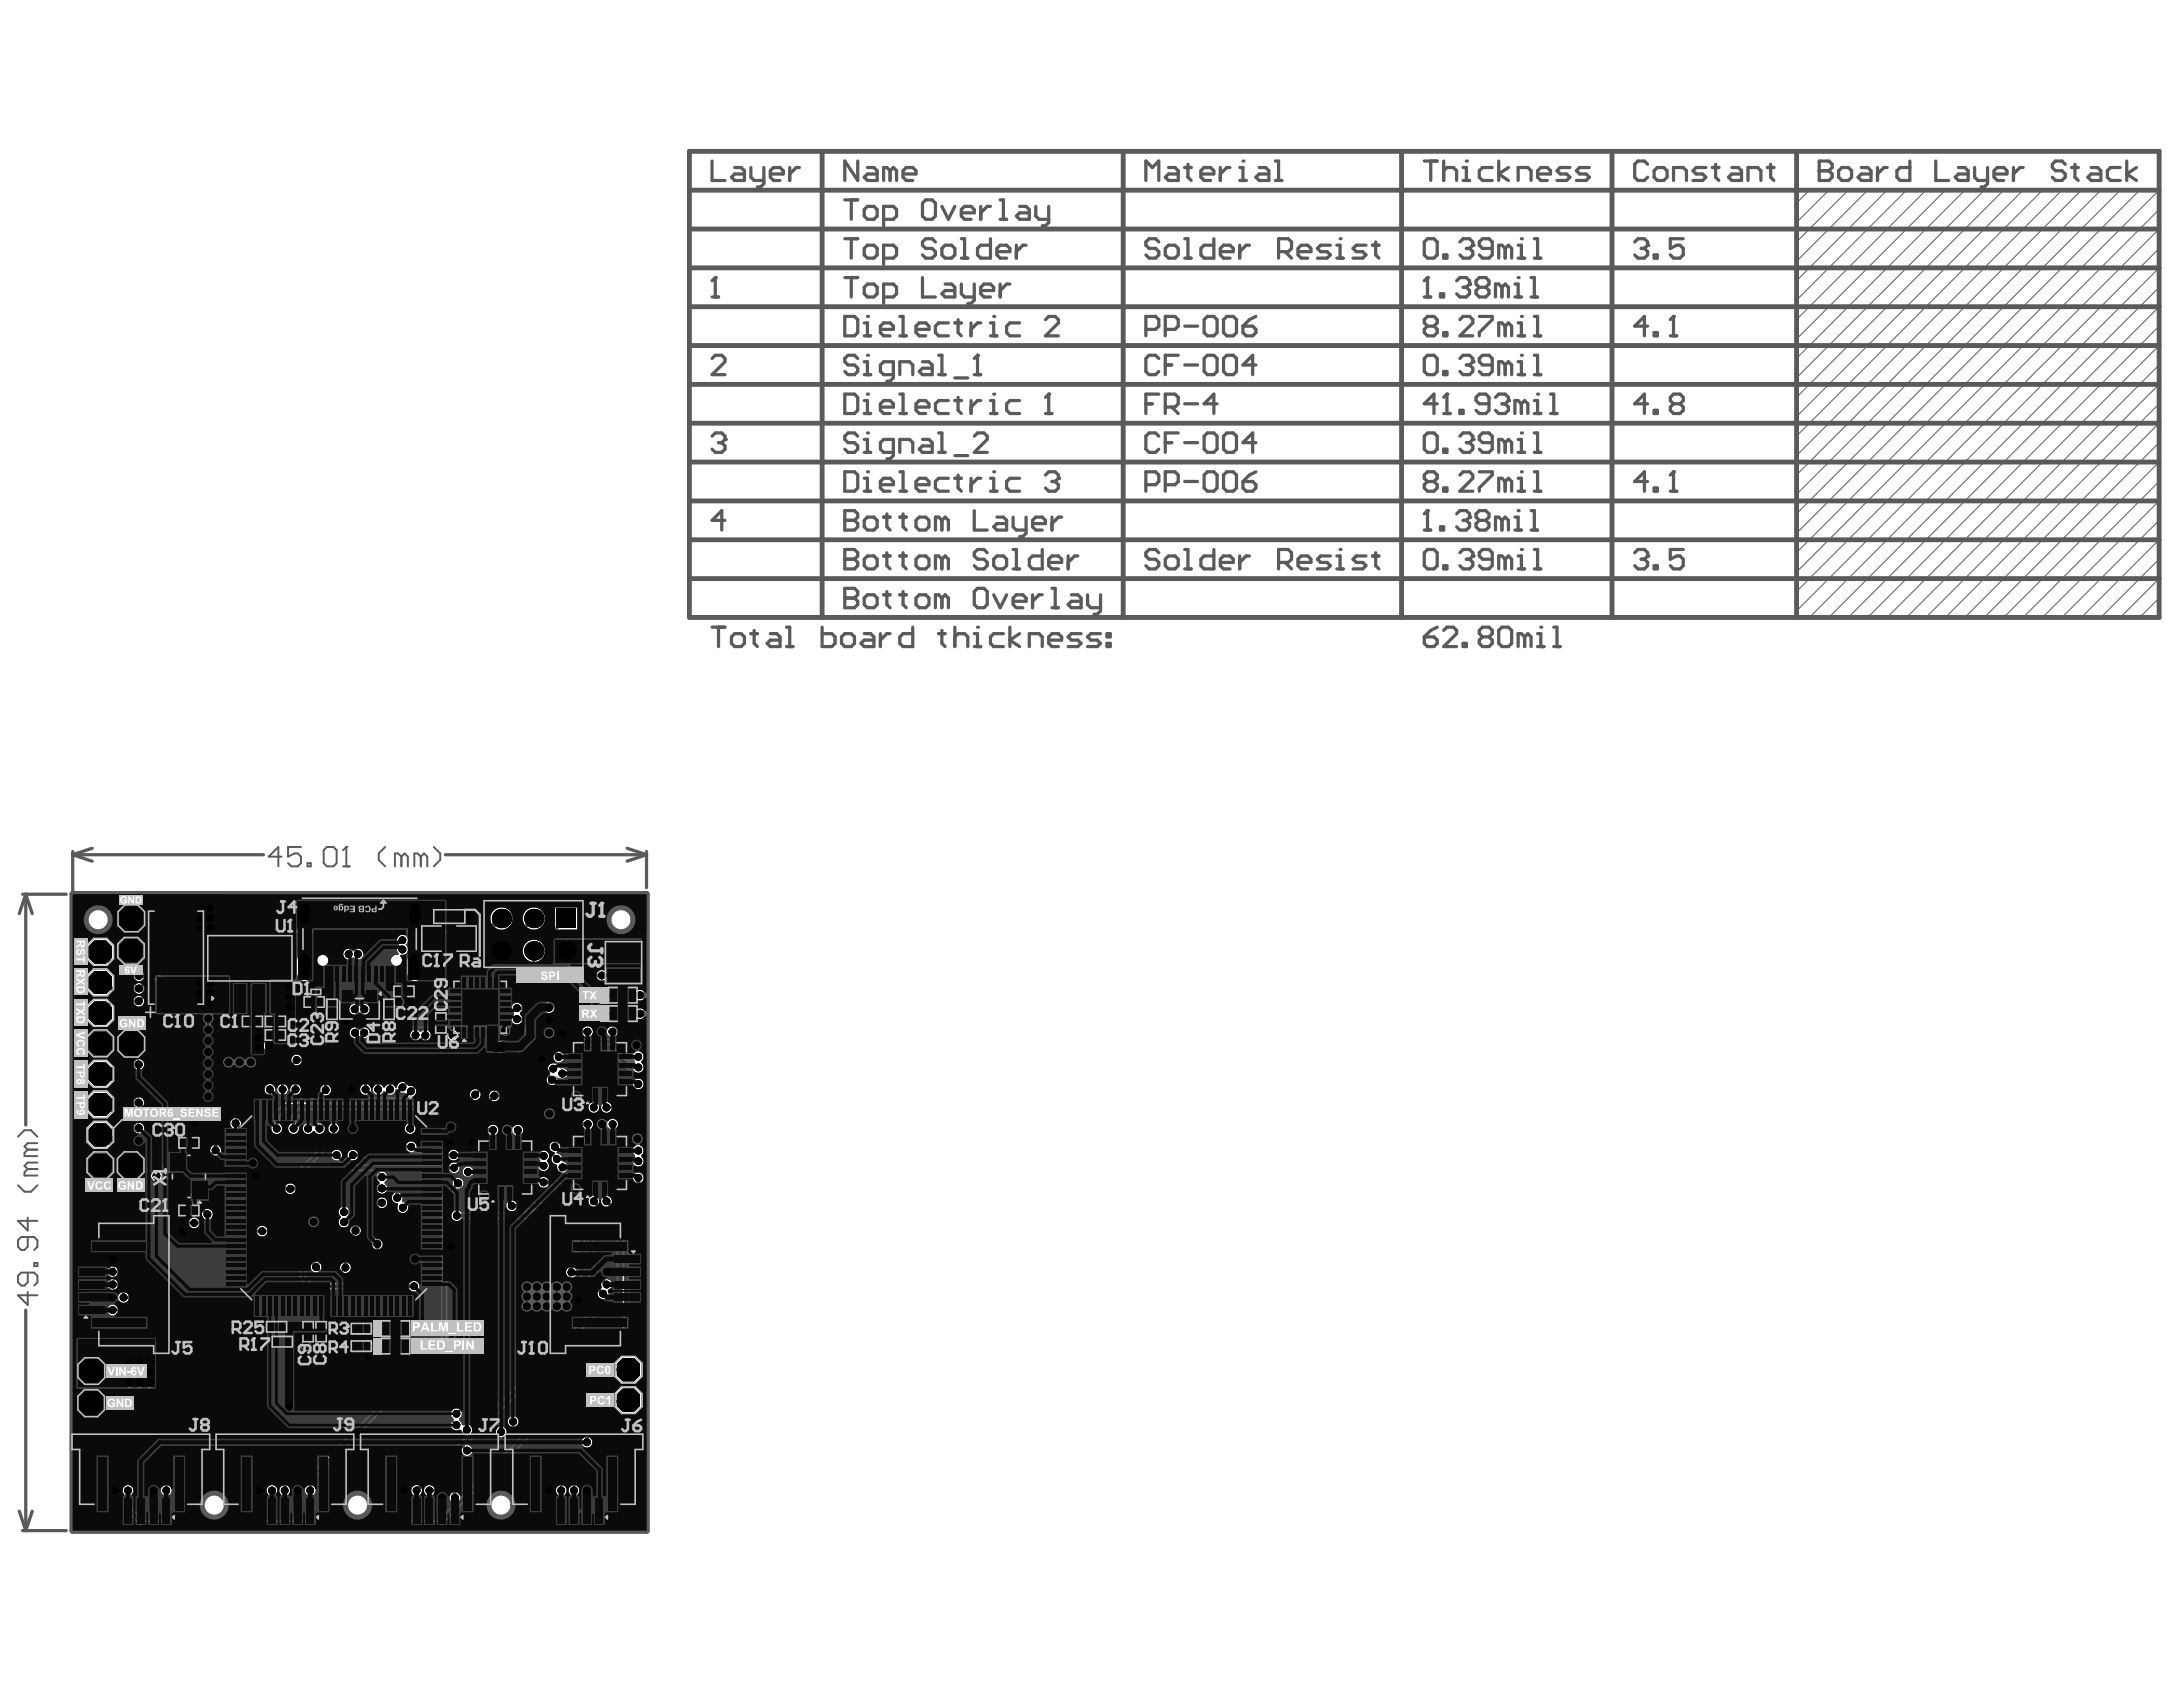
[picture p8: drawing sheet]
<svg xmlns="http://www.w3.org/2000/svg" width="279mm" height="216mm" viewBox="0 0 279 216" stroke-linecap="round" stroke-linejoin="round" font-family="sans-serif">
<g fill="none" stroke="#5a5a5a" stroke-width=".62">
<path d="M88.2 19.4h188.1v59.6h-188.1zM105.2 19.4v59.6M143.8 19.4v59.6M179.4 19.4v59.6M206.3 19.4v59.6M229.9 19.4v59.6M88.2 24.3h188.1M88.2 39.3h188.1M88.2 34.3h188.1M88.2 29.3h188.1M88.2 59.1h188.1M88.2 54.2h188.1"/>
<path d="M88.2 49.2h188.1M88.2 44.2h188.1M88.2 74.1h188.1M88.2 69.1h188.1M88.2 64.1h188.1"/>
</g>
<g fill="none" stroke="#5a5a5a" stroke-width=".13">
<path d="M231.6 24.3l-1.7 1.7M234.1 24.3l-4.2 4.2M236.6 24.3l-6.7 6.7M239 24.3l-9.1 9.1M241.5 24.3l-11.6 11.6M244 24.3l-14.1 14.1M246.5 24.3l-16.6 16.6M249 24.3l-19.1 19.1M251.5 24.3l-21.6 21.6M254 24.3l-24.1 24.1M256.5 24.3l-26.6 26.5M258.9 24.3l-29 29"/>
<path d="M261.4 24.3l-31.5 31.5M263.9 24.3l-34 34M266.4 24.3l-36.5 36.5M268.9 24.3l-39 39M271.4 24.3l-41.5 41.5M273.9 24.3l-44 43.9M276.3 39.3l-39.7 39.7M276.3 36.8l-42.2 42.2M276.3 34.3l-44.7 44.7M276.3 31.8l-46.4 46.4M276.3 29.3l-46.4 46.4M276.3 26.8l-46.4 46.4"/>
<path d="M276.3 24.3l-46.4 46.4M276.3 59.1l-19.8 19.9M276.3 56.7l-22.3 22.3M276.3 54.2l-24.8 24.8M276.3 51.7l-27.3 27.3M276.3 49.2l-29.8 29.8M276.3 46.7l-32.3 32.3M276.3 44.2l-34.8 34.8M276.3 41.7l-37.3 37.3M276.3 76.5l-2.4 2.5M276.3 74.1l-4.9 4.9M276.3 71.6l-7.4 7.4"/>
<path d="M276.3 69.1l-9.9 9.9M276.3 66.6l-12.4 12.4M276.3 64.1l-14.9 14.9M276.3 61.6l-17.4 17.4"/>
</g>
<path d="M91.1 20.6v2.5h1.7M94 21.4h.9l.4 .5v1.2h-1.3l-.4-.4 .4-.4h1.3M96.1 21.4v1.3l.4 .4h1.3M97.8 21.4v2.1l-.5 .4h-.4M98.6 22.3h1.6v-.4l-.4-.5h-.8l-.4 .5v.8l.4 .4h.8M101.1 21.4v1.7M102.3 21.4h-.4l-.8 .9M91.1 55.8l.4-.4h.9l.4 .4v.4M92.8 66.6h-1.7l1.3-1.2v2.4" fill="none" stroke="#5a5a5a" stroke-width=".41"/>
<circle cx="92.8" cy="56.2" r=".21" fill="#5a5a5a"/>
<path d="M91.1 38h.9M91.5 35.5v2.5M91.1 45.9l.4-.4h.9l.4 .4v.4l-1.7 1.7h1.7M92 56.7h.4M92.4 56.7l.4 .4v.4l-.4 .4h-.9l-.4-.4M92.8 56.2l-.4 .5" fill="none" stroke="#5a5a5a" stroke-width=".41"/>
<circle cx="91.5" cy="35.5" r=".21" fill="#5a5a5a"/>
<path d="M91.5 35.5l-.4 .4M109.8 20.6v2.5l-1.7-2.5v2.5M111 21.4h.9l.4 .5v1.2h-1.3l-.4-.4 .4-.4h1.3M113.9 21.9l-.4-.5h-.4v1.7M113.9 21.9v1.2M113.9 21.9l.4-.5 .5 .5v1.2M115.6 22.3h1.6v-.4l-.4-.5h-.8l-.4 .5v.8l.4 .4h.8M108.1 75.3v2.5h1.3l.4-.4v-.4l-.4-.5h-1.3" fill="none" stroke="#5a5a5a" stroke-width=".41"/>
<circle cx="108.1" cy="76.5" r=".21" fill="#5a5a5a"/>
<g fill="none" stroke="#5a5a5a" stroke-width=".41">
<path d="M108.1 75.3h1.3l.4 .4v.4l-.4 .4h-1.3M108.1 70.3v2.5h1.3l.4-.4v-.4l-.4-.4h-1.3M110.6 76.5l.4-.4h.9l.4 .4v.9l-.4 .4h-.9l-.4-.4zM113.1 76.1h.8M113.5 75.7v1.7l.4 .4M115.2 76.1h.8M115.6 75.7v1.7l.4 .4M117.2 76.5l.5-.4h.8l.4 .4v.9l-.4 .4h-.8l-.5-.4zM120.6 76.5l-.5-.4h-.4v1.7M120.6 76.5v1.3M120.6 76.5l.4-.4 .4 .4v1.3M124.7 75.7l.4-.4h.8l.5 .4v1.7l-.5 .4h-.8l-.4-.4z"/>
<path d="M127.2 76.1l.8 1.7 .8-1.7M129.7 77h1.6v-.5l-.4-.4h-.8l-.4 .4v.9l.4 .4h.8M132.2 76.1v1.7M133.4 76.1h-.4l-.8 .9M134.6 75.3h.5v2.5M134.6 77.8h.9M137.1 76.1h.9l.4 .4v1.3h-1.3l-.4-.4 .4-.4h1.3M139.2 76.1v1.3l.4 .4h1.3M140.9 76.1v2.1l-.5 .4h-.4"/>
</g>
<circle cx="108.1" cy="71.6" r=".21" fill="#5a5a5a"/>
<g fill="none" stroke="#5a5a5a" stroke-width=".41">
<path d="M108.1 70.3h1.3l.4 .4v.5l-.4 .4h-1.3M108.1 65.4v2.4h1.3l.4-.4v-.4l-.4-.4h-1.3M110.6 71.6l.4-.4h.9l.4 .4v.8l-.4 .4h-.9l-.4-.4zM113.1 71.2h.8M113.5 70.7v1.7l.4 .4M115.2 71.2h.8M115.6 70.7v1.7l.4 .4M117.2 71.6l.5-.4h.8l.4 .4v.8l-.4 .4h-.8l-.5-.4zM120.6 71.6l-.5-.4h-.4v1.6M120.6 71.6v1.2M120.6 71.6l.4-.4 .4 .4v1.2M126.4 70.7l-.5-.4h-.8l-.4 .4v.5l.4 .4h.8l.5 .4v.4l-.5 .4h-.8l-.4-.4"/>
<path d="M127.2 71.6l.4-.4h.8l.4 .4v.8l-.4 .4h-.8l-.4-.4zM129.7 70.3h.4v2.5M129.7 72.8h.8M133.4 70.3v2.5h-1.2l-.5-.4v-.8l.5-.4h1.2M134.2 72h1.7v-.4l-.4-.4h-.9l-.4 .4v.8l.4 .4h.9M136.7 71.2v1.6M138 71.2h-.5l-.8 .8"/>
</g>
<circle cx="108.1" cy="66.6" r=".21" fill="#5a5a5a"/>
<g fill="none" stroke="#5a5a5a" stroke-width=".41">
<path d="M108.1 65.4h1.3l.4 .4v.4l-.4 .4h-1.3M108.1 60.4h1.3l.4 .4v1.7l-.4 .4h-1.3zM110.6 66.6l.4-.4h.9l.4 .4v.8l-.4 .4h-.9l-.4-.4zM110.6 62.9h.8M110.6 61.2h.4v1.7M113.1 66.2h.8M113.5 65.8v1.6l.4 .4M115.2 66.2h.8M115.6 65.8v1.6l.4 .4M117.2 66.6l.5-.4h.8l.4 .4v.8l-.4 .4h-.8l-.5-.4zM120.6 66.6l-.5-.4h-.4v1.6M120.6 66.6v1.2"/>
<path d="M120.6 66.6l.4-.4 .4 .4v1.2M124.7 65.4v2.4h1.7M127.6 66.2h.8l.4 .4v1.2h-1.2l-.4-.4 .4-.4h1.2M129.7 66.2v1.2l.4 .4h1.2M131.3 66.2v2.1l-.4 .4h-.4M132.2 67h1.6v-.4l-.4-.4h-.8l-.4 .4v.8l.4 .4h.8M134.6 66.2v1.6M135.9 66.2h-.4l-.9 .8"/>
</g>
<circle cx="111" cy="60.4" r=".21" fill="#5a5a5a"/>
<path d="M112.7 62h1.6v-.4l-.4-.4h-.8l-.4 .4v.9l.4 .4h.8M115.2 62.9h.8M115.2 60.4h.4v2.5M117.2 62h1.7v-.4l-.4-.4h-.8l-.5 .4v.9l.5 .4h.8M121.4 61.2h-1.3l-.4 .4v.9l.4 .4h1.3M122.2 61.2h.8M122.6 60.8v1.7l.4 .4M124.3 61.2v1.7M125.5 61.2h-.4l-.8 .8M126.8 62.9h.8M126.8 61.2h.4v1.7" fill="none" stroke="#5a5a5a" stroke-width=".41"/>
<circle cx="127.2" cy="60.4" r=".21" fill="#5a5a5a"/>
<path d="M130.5 61.2h-1.2l-.5 .4v.9l.5 .4h1.2M133.8 60.8l.4-.4h.9l.4 .4v.4" fill="none" stroke="#5a5a5a" stroke-width=".41"/>
<circle cx="135.5" cy="61.2" r=".21" fill="#5a5a5a"/>
<path d="M109.8 55.8l-.4-.4h-.9l-.4 .4v.4l.4 .5h.9l.4 .4v.4l-.4 .4h-.9l-.4-.4M110.6 57.9h.8M110.6 56.2h.4v1.7M134.6 61.6h.5M135.1 61.6l.4 .4v.5l-.4 .4h-.9l-.4-.4M135.5 61.2l-.4 .4" fill="none" stroke="#5a5a5a" stroke-width=".41"/>
<circle cx="111" cy="55.4" r=".21" fill="#5a5a5a"/>
<path d="M108.1 50.4h1.3l.4 .5v1.6l-.4 .4h-1.3zM110.6 52.9h.8M110.6 51.3h.4v1.6M114.3 57.9h-1.2l-.4-.4v-.8l.4-.5h1.2v2.1l-.4 .4h-.4M115.2 57.9v-1.7h1.2l.4 .5v1.2M118.1 56.2h.8l.4 .5v1.2h-1.2l-.4-.4 .4-.4h1.2M120.1 57.9h.9M120.1 55.4h.5v2.5M122.2 58.3h1.7M124.7 55.8l.4-.4h.8l.5 .4v.4l-1.7 1.7h1.7" fill="none" stroke="#5a5a5a" stroke-width=".41"/>
<circle cx="111" cy="50.4" r=".21" fill="#5a5a5a"/>
<path d="M112.7 52.1h1.6v-.4l-.4-.4h-.8l-.4 .4v.8l.4 .4h.8M115.2 52.9h.8M115.2 50.4h.4v2.5M117.2 52.1h1.7v-.4l-.4-.4h-.8l-.5 .4v.8l.5 .4h.8M121.4 51.3h-1.3l-.4 .4v.8l.4 .4h1.3M122.2 51.3h.8M122.6 50.9v1.6l.4 .4M124.3 51.3v1.6M125.5 51.3h-.4l-.8 .8M126.8 52.9h.8M126.8 51.3h.4v1.6" fill="none" stroke="#5a5a5a" stroke-width=".41"/>
<circle cx="127.2" cy="50.4" r=".21" fill="#5a5a5a"/>
<path d="M130.5 51.3h-1.2l-.5 .4v.8l.5 .4h1.2M133.8 52.9h.8M134.2 50.4v2.5" fill="none" stroke="#5a5a5a" stroke-width=".41"/>
<circle cx="134.2" cy="50.4" r=".21" fill="#5a5a5a"/>
<path d="M109.8 45.9l-.4-.4h-.9l-.4 .4v.4l.4 .4h.9l.4 .4v.4l-.4 .5h-.9l-.4-.5M110.6 48h.8M110.6 46.3h.4v1.7M134.2 50.4l-.4 .5" fill="none" stroke="#5a5a5a" stroke-width=".41"/>
<circle cx="111" cy="45.5" r=".21" fill="#5a5a5a"/>
<path d="M114.3 48h-1.2l-.4-.5v-.8l.4-.4h1.2v2.1l-.4 .4h-.4M115.2 48v-1.7h1.2l.4 .4v1.3M118.1 46.3h.8l.4 .4v1.3h-1.2l-.4-.5 .4-.4h1.2M120.1 48h.9M120.1 45.5h.5v2.5M122.2 48.4h1.7M124.7 48h.8M125.1 45.5v2.5" fill="none" stroke="#5a5a5a" stroke-width=".41"/>
<circle cx="125.1" cy="45.5" r=".21" fill="#5a5a5a"/>
<path d="M108.1 40.5h1.3l.4 .4v1.7l-.4 .4h-1.3zM110.6 43h.8M110.6 41.3h.4v1.7M125.1 45.5l-.4 .4" fill="none" stroke="#5a5a5a" stroke-width=".41"/>
<circle cx="111" cy="40.5" r=".21" fill="#5a5a5a"/>
<path d="M112.7 42.2h1.6v-.5l-.4-.4h-.8l-.4 .4v.9l.4 .4h.8M115.2 43h.8M115.2 40.5h.4v2.5M117.2 42.2h1.7v-.5l-.4-.4h-.8l-.5 .4v.9l.5 .4h.8M121.4 41.3h-1.3l-.4 .4v.9l.4 .4h1.3M122.2 41.3h.8M122.6 40.9v1.7l.4 .4M124.3 41.3v1.7M125.5 41.3h-.4l-.8 .9M126.8 43h.8M126.8 41.3h.4v1.7" fill="none" stroke="#5a5a5a" stroke-width=".41"/>
<circle cx="127.2" cy="40.5" r=".21" fill="#5a5a5a"/>
<g fill="none" stroke="#5a5a5a" stroke-width=".41">
<path d="M108.1 35.5h1.7M108.1 30.6h1.7M108.1 25.6h1.7M109 25.6v2.5M109 30.6v2.4M109 35.5v2.5M110.6 36.8l.4-.4h.9l.4 .4v.8l-.4 .4h-.9l-.4-.4zM110.6 26.8l.4-.4h.9l.4 .4v.9l-.4 .4h-.9l-.4-.4zM110.6 31.8l.4-.4h.9l.4 .4v.8l-.4 .4h-.9l-.4-.4zM113.1 38h1.2l.5-.4v-.8l-.5-.4h-1.2v2.4M113.1 33h1.2l.5-.4v-.8l-.5-.4h-1.2v2.5M113.1 28.1h1.2l.5-.4v-.9l-.5-.4h-1.2v2.5"/>
<path d="M118.1 35.5v2.5h1.6M118.1 26l.4-.4h.8l.4 .4v1.7l-.4 .4h-.8l-.4-.4zM119.7 31l-.4-.4h-.8l-.4 .4v.4l.4 .4h.8l.4 .4v.4l-.4 .4h-.8l-.4-.4M120.6 31.8l.4-.4h.8l.4 .4v.8l-.4 .4h-.8l-.4-.4zM120.6 26.4l.8 1.7 .8-1.7M121 36.4h.8l.4 .4v1.2h-1.2l-.4-.4 .4-.4h1.2M123 36.4v1.2l.5 .4h1.2M123 27.2h1.7v-.4l-.4-.4h-.8l-.5 .4v.9l.5 .4h.8M123 30.6h.5v2.4M123 33h.9M124.7 36.4v2l-.4 .4h-.4M125.5 37.2h1.7v-.4l-.4-.4h-.9l-.4 .4v.8l.4 .4h.9"/>
<path d="M125.5 26.4v1.7M126.8 30.6v2.4h-1.3l-.4-.4v-.8l.4-.4h1.3M126.8 26.4h-.4l-.9 .8M127.6 32.2h1.7v-.4l-.5-.4h-.8l-.4 .4v.8l.4 .4h.8M128 36.4v1.6M128 25.6h.4v2.5M128 28.1h.8M129.3 36.4h-.5l-.8 .8M130.1 31.4v1.6M130.5 26.4h.8l.4 .4v1.3h-1.2l-.4-.4 .4-.5h1.2M131.3 31.4h-.4l-.8 .8M132.6 26.4v1.3l.4 .4h1.2"/>
<path d="M134.2 26.4v2.1l-.4 .4h-.4M146.7 23.1v-2.5l.8 .8 .8-.8v2.5M149.6 21.4h.8l.4 .5v1.2h-1.2l-.5-.4 .5-.4h1.2M151.6 21.4h.9M152 21v1.7l.5 .4M153.7 22.3h1.7v-.4l-.5-.5h-.8l-.4 .5v.8l.4 .4h.8M156.2 21.4v1.7M157.4 21.4h-.4l-.8 .9M158.7 21.4h.4v1.7M158.7 23.1h.8M130.5 41.3h-1.2l-.5 .4v.9l.5 .4h1.2M133.8 40.9l.4-.4h.9l.4 .4v.4l-1.7 1.7h1.7"/>
</g>
<circle cx="159.1" cy="20.6" r=".21" fill="#5a5a5a"/>
<g fill="none" stroke="#5a5a5a" stroke-width=".41">
<path d="M161.2 21.4h.8l.4 .5v1.2h-1.2l-.5-.4 .5-.4h1.2M163.2 23.1h.9M163.2 20.6h.4v2.5M148.3 70.7l-.4-.4h-.8l-.4 .4v.5l.4 .4h.8l.4 .4v.4l-.4 .4h-.8l-.4-.4M149.1 71.6l.5-.4h.8l.4 .4v.8l-.4 .4h-.8l-.5-.4zM151.6 70.3h.4v2.5M151.6 72.8h.9M155.4 70.3v2.5h-1.3l-.4-.4v-.8l.4-.4h1.3M156.2 72h1.6v-.4l-.4-.4h-.8l-.4 .4v.8l.4 .4h.8M158.7 71.2v1.6M159.9 71.2h-.4l-.8 .8M163.6 72h1.3l.4-.4v-.9l-.4-.4h-1.3v2.5"/>
<path d="M164.5 72l.8 .8M166.1 72h1.7v-.4l-.4-.4h-.9l-.4 .4v.8l.4 .4h.9M170.3 71.2h-1.3l-.4 .4 .4 .4h.9l.4 .4-.4 .4h-1.3M171.1 72.8h.8M171.1 71.2h.4v1.6"/>
</g>
<circle cx="171.5" cy="70.3" r=".21" fill="#5a5a5a"/>
<g fill="none" stroke="#5a5a5a" stroke-width=".41">
<path d="M148.3 31l-.4-.4h-.8l-.4 .4v.4l.4 .4h.8l.4 .4v.4l-.4 .4h-.8l-.4-.4M149.1 31.8l.5-.4h.8l.4 .4v.8l-.4 .4h-.8l-.5-.4zM151.6 30.6h.4v2.4M151.6 33h.9M155.4 30.6v2.4h-1.3l-.4-.4v-.8l.4-.4h1.3M156.2 32.2h1.6v-.4l-.4-.4h-.8l-.4 .4v.8l.4 .4h.8M158.7 31.4v1.6M159.9 31.4h-.4l-.8 .8M163.6 32.2h1.3l.4-.4v-.8l-.4-.4h-1.3v2.4M164.5 32.2l.8 .8M166.1 32.2h1.7v-.4l-.4-.4h-.9l-.4 .4v.8l.4 .4h.9M170.3 31.4h-1.3l-.4 .4 .4 .4h.9l.4 .4-.4 .4h-1.3"/>
<path d="M171.1 33h.8M171.1 31.4h.4v1.6M146.7 42.2h1.2l.4-.5v-.8l-.4-.4h-1.2v2.5M146.7 51.7h.8M148.3 45.9l-.4-.4h-.8l-.4 .4v1.6l.4 .5h.8l.4-.5M148.3 50.4h-1.6v2.5M148.3 55.8l-.4-.4h-.8l-.4 .4v1.7l.4 .4h.8l.4-.4M149.1 42.2h1.3l.4-.5v-.8l-.4-.4h-1.3v2.5M149.1 52.1h1.3l.4-.4v-.8l-.4-.5h-1.3v2.5M149.1 56.7h.9M149.1 46.7h.9M150 52.1l.8 .8"/>
<path d="M150.8 45.5h-1.7v2.5M150.8 55.4h-1.7v2.5M151.6 56.7h1.7M151.6 51.7h1.7M151.6 46.7h1.7M151.6 41.7h1.7M154.1 55.8l.4-.4h.9l.4 .4v1.7l-.4 .4h-.9l-.4-.4zM154.1 40.9l.4-.4h.9l.4 .4v1.7l-.4 .4h-.9l-.4-.4zM154.1 45.9l.4-.4h.9l.4 .4v1.6l-.4 .5h-.9l-.4-.5zM155.8 51.7h-1.7l1.3-1.3v2.5M156.6 55.8l.4-.4h.8l.5 .4v1.7l-.5 .4h-.8l-.4-.4zM156.6 40.9l.4-.4h.8l.5 .4v1.7l-.5 .4h-.8l-.4-.4z"/>
<path d="M156.6 45.9l.4-.4h.8l.5 .4v1.6l-.5 .5h-.8l-.4-.5zM159.1 41.7h1.2l.4 .5v.4l-.4 .4h-.8l-.4-.4zM160.7 46.7h-1.6l1.2-1.2v2.5M160.7 56.7h-1.6l1.2-1.3v2.5M160.7 40.5l-.8 .4-.8 .8M146.7 62h1.2l.4-.4v-.8l-.4-.4h-1.2v2.5M149.1 62h1.3l.4-.4v-.8l-.4-.4h-1.3v2.5M151.6 61.6h1.7M154.1 60.8l.4-.4h.9l.4 .4v1.7l-.4 .4h-.9l-.4-.4zM156.6 60.8l.4-.4h.8l.5 .4v1.7l-.5 .4h-.8l-.4-.4zM159.1 61.6h1.2l.4 .4v.5l-.4 .4h-.8l-.4-.4zM160.7 60.4l-.8 .4-.8 .8"/>
<path d="M174.8 71.2h-1.2l-.4 .4 .4 .4h.8l.4 .4-.4 .4h-1.2M175.7 71.2h.8M176.1 70.7v1.7l.4 .4"/>
</g>
<circle cx="171.5" cy="30.6" r=".21" fill="#5a5a5a"/>
<path d="M174.8 31.4h-1.2l-.4 .4 .4 .4h.8l.4 .4-.4 .4h-1.2M175.7 31.4h.8M176.1 31v1.6l.4 .4M182.3 20.6h1.6M183.1 20.6v2.5M184.8 20.6v2.5M184.8 21.9l.4-.5h.8l.4 .5v1.2M187.3 21.4h.4v1.7M187.3 23.1h.8" fill="none" stroke="#5a5a5a" stroke-width=".41"/>
<circle cx="187.7" cy="20.6" r=".21" fill="#5a5a5a"/>
<path d="M191 21.4h-1.3l-.4 .5v.8l.4 .4h1.3M191.8 20.6v2.5M193.1 21.4l-1.3 .9 1.3 .8M194.3 23.1v-1.7h1.2l.5 .5v1.2M196.8 22.3h1.6v-.4l-.4-.5h-.8l-.4 .5v.8l.4 .4h.8M200.9 21.4h-1.2l-.4 .5 .4 .4h.8l.4 .4-.4 .4h-1.2M203.4 21.4h-1.2l-.4 .5 .4 .4h.8l.4 .4-.4 .4h-1.2M182.3 70.7l.4-.4h.8l.4 .4v1.7l-.4 .4h-.8l-.4-.4zM184.8 72.4h.4v.4h-.4zM186.8 70.7l.5-.4h.8l.4 .4v.5" fill="none" stroke="#5a5a5a" stroke-width=".41"/>
<circle cx="188.5" cy="71.2" r=".21" fill="#5a5a5a"/>
<path d="M187.7 71.6h.4M188.1 71.6l.4 .4v.4l-.4 .4h-.8l-.5-.4M188.5 71.2l-.4 .4M191 71.6h-1.3l-.4-.4v-.5l.4-.4h.9l.4 .4v1.7l-.4 .4h-.9l-.4-.4M192.6 71.6l-.4-.4h-.4v1.6M192.6 71.6v1.2M192.6 71.6l.5-.4 .4 .4v1.2M194.3 72.8h.8M194.3 71.2h.4v1.6" fill="none" stroke="#5a5a5a" stroke-width=".41"/>
<circle cx="194.7" cy="70.3" r=".21" fill="#5a5a5a"/>
<path d="M182.3 67.8h.8M182.7 65.4v2.4M196.4 72.8h.8M196.4 70.3h.4v2.5" fill="none" stroke="#5a5a5a" stroke-width=".41"/>
<circle cx="182.7" cy="65.4" r=".21" fill="#5a5a5a"/>
<path d="M182.7 65.4l-.4 .4M184.4 67.4h.4v.4h-.4zM186.4 65.8l.4-.4h.9l.4 .4v.4" fill="none" stroke="#5a5a5a" stroke-width=".41"/>
<circle cx="188.1" cy="66.2" r=".21" fill="#5a5a5a"/>
<path d="M187.3 66.6h.4M187.7 66.6l.4 .4v.4l-.4 .4h-.9l-.4-.4M188.1 66.2l-.4 .4M189.3 66.6h.9M189.3 66.6l-.4 .4v.4l.4 .4h.9l.4-.4v-.4l-.4-.4M189.3 66.6l-.4-.4v-.4l.4-.4h.9l.4 .4v.4l-.4 .4M192.2 66.6l-.4-.4h-.4v1.6M192.2 66.6v1.2M192.2 66.6l.4-.4 .5 .4v1.2M193.9 67.8h.8M193.9 66.2h.4v1.6" fill="none" stroke="#5a5a5a" stroke-width=".41"/>
<circle cx="194.3" cy="65.4" r=".21" fill="#5a5a5a"/>
<g fill="none" stroke="#5a5a5a" stroke-width=".41">
<path d="M182.7 61.6l-.4-.4v-.4l.4-.4h.8l.4 .4v.4l-.4 .4M182.7 61.6l-.4 .4v.5l.4 .4h.8l.4-.4v-.5l-.4-.4M182.7 61.6h.8M184.8 62.5h.4v.4h-.4zM186.8 60.8l.5-.4h.8l.4 .4v.4l-1.7 1.7h1.7M189.3 60.4h1.7v.4l-1.7 1.7v.4M192.6 61.6l-.4-.4h-.4v1.7M192.6 61.6v1.3M192.6 61.6l.5-.4 .4 .4v1.3M194.3 62.9h.8M194.3 61.2h.4v1.7M196 67.8h.8"/>
<path d="M196 65.4h.4v2.4"/>
</g>
<circle cx="194.7" cy="60.4" r=".21" fill="#5a5a5a"/>
<path d="M182.3 55.8l.4-.4h.8l.4 .4v1.7l-.4 .4h-.8l-.4-.4zM184.8 57.5h.4v.4h-.4zM186.8 55.8l.5-.4h.8l.4 .4v.4M196.4 62.9h.8M196.4 60.4h.4v2.5" fill="none" stroke="#5a5a5a" stroke-width=".41"/>
<circle cx="188.5" cy="56.2" r=".21" fill="#5a5a5a"/>
<path d="M187.7 56.7h.4M188.1 56.7l.4 .4v.4l-.4 .4h-.8l-.5-.4M188.5 56.2l-.4 .5M191 56.7h-1.3l-.4-.5v-.4l.4-.4h.9l.4 .4v1.7l-.4 .4h-.9l-.4-.4M192.6 56.7l-.4-.5h-.4v1.7M192.6 56.7v1.2M192.6 56.7l.5-.5 .4 .5v1.2M194.3 57.9h.8M194.3 56.2h.4v1.7" fill="none" stroke="#5a5a5a" stroke-width=".41"/>
<circle cx="194.7" cy="55.4" r=".21" fill="#5a5a5a"/>
<path d="M183.9 51.7h-1.6l1.2-1.3v2.5M184.8 52.9h.8M185.2 50.4v2.5M196.4 57.9h.8M196.4 55.4h.4v2.5" fill="none" stroke="#5a5a5a" stroke-width=".41"/>
<circle cx="185.2" cy="50.4" r=".21" fill="#5a5a5a"/>
<path d="M185.2 50.4l-.4 .5M186.8 52.5h.5v.4h-.5zM190.6 51.7h-1.3l-.4-.4v-.4l.4-.5h.9l.4 .5v1.6l-.4 .4h-.9l-.4-.4M191.4 50.9l.4-.5h.8l.5 .5v.4" fill="none" stroke="#5a5a5a" stroke-width=".41"/>
<circle cx="193.1" cy="51.3" r=".21" fill="#5a5a5a"/>
<path d="M192.2 51.7h.4M192.6 51.7l.5 .4v.4l-.5 .4h-.8l-.4-.4M193.1 51.3l-.5 .4M194.7 51.7l-.4-.4h-.4v1.6M194.7 51.7v1.2M194.7 51.7l.4-.4 .4 .4v1.2M196.4 52.9h.8M196.4 51.3h.4v1.6" fill="none" stroke="#5a5a5a" stroke-width=".41"/>
<circle cx="196.8" cy="50.4" r=".21" fill="#5a5a5a"/>
<path d="M182.3 45.9l.4-.4h.8l.4 .4v1.6l-.4 .5h-.8l-.4-.5zM184.8 47.5h.4v.5h-.4zM186.8 45.9l.5-.4h.8l.4 .4v.4M198.4 52.9h.9M198.4 50.4h.5v2.5" fill="none" stroke="#5a5a5a" stroke-width=".41"/>
<circle cx="188.5" cy="46.3" r=".21" fill="#5a5a5a"/>
<path d="M187.7 46.7h.4M188.1 46.7l.4 .4v.4l-.4 .5h-.8l-.5-.5M188.5 46.3l-.4 .4M191 46.7h-1.3l-.4-.4v-.4l.4-.4h.9l.4 .4v1.6l-.4 .5h-.9l-.4-.5M192.6 46.7l-.4-.4h-.4v1.7M192.6 46.7v1.3M192.6 46.7l.5-.4 .4 .4v1.3M194.3 48h.8M194.3 46.3h.4v1.7" fill="none" stroke="#5a5a5a" stroke-width=".41"/>
<circle cx="194.7" cy="45.5" r=".21" fill="#5a5a5a"/>
<g fill="none" stroke="#5a5a5a" stroke-width=".41">
<path d="M182.7 41.7l-.4-.4v-.4l.4-.4h.8l.4 .4v.4l-.4 .4M182.7 41.7l-.4 .5v.4l.4 .4h.8l.4-.4v-.4l-.4-.5M182.7 41.7h.8M184.8 42.6h.4v.4h-.4zM186.8 40.9l.5-.4h.8l.4 .4v.4l-1.7 1.7h1.7M189.3 40.5h1.7v.4l-1.7 1.7v.4M192.6 41.7l-.4-.4h-.4v1.7M192.6 41.7v1.3M192.6 41.7l.5-.4 .4 .4v1.3M194.3 43h.8M194.3 41.3h.4v1.7M196.4 48h.8"/>
<path d="M196.4 45.5h.4v2.5"/>
</g>
<circle cx="194.7" cy="40.5" r=".21" fill="#5a5a5a"/>
<path d="M182.3 38h.8M182.7 35.5v2.5M196.4 43h.8M196.4 40.5h.4v2.5" fill="none" stroke="#5a5a5a" stroke-width=".41"/>
<circle cx="182.7" cy="35.5" r=".21" fill="#5a5a5a"/>
<path d="M182.7 35.5l-.4 .4M184.4 37.6h.4v.4h-.4zM186.4 35.9l.4-.4h.9l.4 .4v.5" fill="none" stroke="#5a5a5a" stroke-width=".41"/>
<circle cx="188.1" cy="36.4" r=".21" fill="#5a5a5a"/>
<path d="M187.3 36.8h.4M187.7 36.8l.4 .4v.4l-.4 .4h-.9l-.4-.4M188.1 36.4l-.4 .4M189.3 36.8h.9M189.3 36.8l-.4 .4v.4l.4 .4h.9l.4-.4v-.4l-.4-.4M189.3 36.8l-.4-.4v-.5l.4-.4h.9l.4 .4v.5l-.4 .4M192.2 36.8l-.4-.4h-.4v1.6M192.2 36.8v1.2M192.2 36.8l.4-.4 .5 .4v1.2M193.9 38h.8M193.9 36.4h.4v1.6" fill="none" stroke="#5a5a5a" stroke-width=".41"/>
<circle cx="194.3" cy="35.5" r=".21" fill="#5a5a5a"/>
<path d="M182.3 31l.4-.4h.8l.4 .4v1.6l-.4 .4h-.8l-.4-.4zM184.8 32.6h.4v.4h-.4zM186.8 31l.5-.4h.8l.4 .4v.4M196 38h.8M196 35.5h.4v2.5" fill="none" stroke="#5a5a5a" stroke-width=".41"/>
<circle cx="188.5" cy="31.4" r=".21" fill="#5a5a5a"/>
<path d="M187.7 31.8h.4M188.1 31.8l.4 .4v.4l-.4 .4h-.8l-.5-.4M188.5 31.4l-.4 .4M191 31.8h-1.3l-.4-.4v-.4l.4-.4h.9l.4 .4v1.6l-.4 .4h-.9l-.4-.4M192.6 31.8l-.4-.4h-.4v1.6M192.6 31.8v1.2M192.6 31.8l.5-.4 .4 .4v1.2M194.3 33h.8M194.3 31.4h.4v1.6" fill="none" stroke="#5a5a5a" stroke-width=".41"/>
<circle cx="194.7" cy="30.6" r=".21" fill="#5a5a5a"/>
<g fill="none" stroke="#5a5a5a" stroke-width=".41">
<path d="M196.4 33h.8M196.4 30.6h.4v2.4M210.9 21l-.4-.4h-.9l-.4 .4v1.7l.4 .4h.9l.4-.4M211.7 21.9l.4-.5h.9l.4 .5v.8l-.4 .4h-.9l-.4-.4zM214.2 23.1v-1.7h1.2l.5 .5v1.2M218.3 21.4h-1.2l-.4 .5 .4 .4h.8l.4 .4-.4 .4h-1.2M219.2 21.4h.8M219.6 21v1.7l.4 .4M221.7 21.4h.8l.4 .5v1.2h-1.2l-.5-.4 .5-.4h1.2M223.7 23.1v-1.7h1.3l.4 .5v1.2M226.2 21.4h.8M226.6 21v1.7l.4 .4"/>
<path d="M209.2 70.7l.4-.4h.9l.4 .4v.5"/>
</g>
<circle cx="210.9" cy="71.2" r=".21" fill="#5a5a5a"/>
<path d="M210.1 71.6h.4M210.5 71.6l.4 .4v.4l-.4 .4h-.9l-.4-.4M210.9 71.2l-.4 .4M210.9 61.6h-1.7l1.3-1.2v2.5M211.7 72.4h.4v.4h-.4zM211.7 62.5h.4v.4h-.4zM213.8 62.9h.8M214.2 60.4v2.5M215.4 70.3h-1.6v1.3l.8-.4h.4l.4 .4v.8l-.4 .4h-.8l-.4-.4" fill="none" stroke="#5a5a5a" stroke-width=".41"/>
<circle cx="214.2" cy="60.4" r=".21" fill="#5a5a5a"/>
<path d="M210.9 41.7h-1.7l1.3-1.2v2.5M210.9 51.7h-1.7l1.3-1.3v2.5M211.7 42.6h.4v.4h-.4zM211.7 52.5h.4v.4h-.4zM213.8 43h.8M214.2 51.7h.8M214.2 51.7l-.4 .4v.4l.4 .4h.8l.4-.4v-.4l-.4-.4M214.2 51.7l-.4-.4v-.4l.4-.5h.8l.4 .5v.4l-.4 .4M214.2 40.5v2.5M214.2 60.4l-.4 .4" fill="none" stroke="#5a5a5a" stroke-width=".41"/>
<circle cx="214.2" cy="40.5" r=".21" fill="#5a5a5a"/>
<path d="M209.2 31l.4-.4h.9l.4 .4v.4M214.2 40.5l-.4 .4" fill="none" stroke="#5a5a5a" stroke-width=".41"/>
<circle cx="210.9" cy="31.4" r=".21" fill="#5a5a5a"/>
<path d="M210.1 31.8h.4M210.5 31.8l.4 .4v.4l-.4 .4h-.9l-.4-.4M210.9 31.4l-.4 .4M211.7 32.6h.4v.4h-.4zM215.4 30.6h-1.6v1.2l.8-.4h.4l.4 .4v.8l-.4 .4h-.8l-.4-.4M232.8 20.6v2.5h1.3l.4-.4v-.4l-.4-.4h-1.3" fill="none" stroke="#5a5a5a" stroke-width=".41"/>
<circle cx="232.8" cy="21.9" r=".21" fill="#5a5a5a"/>
<g fill="none" stroke="#5a5a5a" stroke-width=".41">
<path d="M232.8 20.6h1.3l.4 .4v.4l-.4 .5h-1.3M235.3 21.9l.4-.5h.9l.4 .5v.8l-.4 .4h-.9l-.4-.4zM238.2 21.4h.9l.4 .5v1.2h-1.3l-.4-.4 .4-.4h1.3M240.3 21.4v1.7M241.5 21.4h-.4l-.8 .9M244.4 20.6v2.5h-1.2l-.4-.4v-.8l.4-.5h1.2M247.8 20.6v2.5h1.6M250.7 21.4h.8l.4 .5v1.2h-1.2l-.5-.4 .5-.4h1.2M252.7 21.4v1.3l.4 .4h1.3M254.4 21.4v2.1l-.4 .4h-.4M255.2 22.3h1.7v-.4l-.4-.5h-.9l-.4 .5v.8l.4 .4h.9M257.7 21.4v1.7"/>
<path d="M258.9 21.4h-.4l-.8 .9M264.3 21l-.4-.4h-.8l-.4 .4v.4l.4 .5h.8l.4 .4v.4l-.4 .4h-.8l-.4-.4M265.2 21.4h.8M265.6 21v1.7l.4 .4M267.6 21.4h.9l.4 .5v1.2h-1.3l-.4-.4 .4-.4h1.3M271.4 21.4h-1.3l-.4 .5v.8l.4 .4h1.3M272.2 20.6v2.5M273.4 21.4l-1.2 .9 1.2 .8M91.1 80.3h1.7M92 80.3v2.4M93.6 81.5l.4-.4h.9l.4 .4v.8l-.4 .4h-.9l-.4-.4zM96.1 81.1h.8"/>
<path d="M96.5 80.7v1.6l.4 .4M98.6 81.1h.8l.4 .4v1.2h-1.2l-.4-.4 .4-.4h1.2M100.7 80.3h.4v2.4M100.7 82.7h.8M105.2 80.3v2.4h1.3l.4-.4v-.8l-.4-.4h-1.3M107.7 81.5l.4-.4h.9l.4 .4v.8l-.4 .4h-.9l-.4-.4zM110.6 81.1h.8l.5 .4v1.2h-1.3l-.4-.4 .4-.4h1.3M112.7 81.1v1.6M113.9 81.1h-.4l-.8 .8M116.8 80.3v2.4h-1.2l-.4-.4v-.8l.4-.4h1.2M120.1 81.1h.9M120.6 80.7v1.6l.4 .4"/>
<path d="M122.2 81.5l.4-.4h.9l.4 .4v1.2M122.2 80.3v2.4M124.7 82.7h.8M124.7 81.1h.4v1.6"/>
</g>
<circle cx="125.1" cy="80.3" r=".21" fill="#5a5a5a"/>
<g fill="none" stroke="#5a5a5a" stroke-width=".41">
<path d="M128.4 81.1h-1.2l-.4 .4v.8l.4 .4h1.2M129.3 80.3v2.4M130.5 81.1l-1.2 .8 1.2 .8M131.7 82.7v-1.6h1.3l.4 .4v1.2M134.2 81.9h1.7v-.4l-.4-.4h-.9l-.4 .4v.8l.4 .4h.9M138.4 81.1h-1.3l-.4 .4 .4 .4h.9l.4 .4-.4 .4h-1.3M140.9 81.1h-1.3l-.4 .4 .4 .4h.8l.5 .4-.5 .4h-1.2M141.7 81.1h.4v.4h-.4zM141.7 82.3h.4v.4h-.4zM182.3 81.5h1.2l.4 .4v.4l-.4 .4h-.8l-.4-.4zM183.9 80.3l-.8 .4-.8 .8M184.8 80.7l.4-.4h.8l.4 .4v.4l-1.6 1.6h1.6"/>
<path d="M187.3 82.3h.4v.4h-.4zM189.7 81.5l-.4 .4v.4l.4 .4h.9l.4-.4v-.4l-.4-.4M189.7 81.5h.9M189.7 81.5l-.4-.4v-.4l.4-.4h.9l.4 .4v.4l-.4 .4M191.8 80.7l.4-.4h.9l.4 .4v1.6l-.4 .4h-.9l-.4-.4zM195.1 81.5l-.4-.4h-.4v1.6M195.1 81.5v1.2M195.1 81.5l.4-.4 .5 .4v1.2M196.8 81.1h.4v1.6M196.8 82.7h.8"/>
</g>
<circle cx="197.2" cy="80.3" r=".21" fill="#5a5a5a"/>
<g fill="none" stroke="#5a5a5a" stroke-width=".41">
<path d="M198.9 82.7h.8M198.9 80.3h.4v2.4M2.9 114.4h5.6M3.3 114.4l.8 2.5M3.3 114.4l-.8 2.5M3.3 114.4v29.6M9.3 109.4l2.5 .8M9.3 109.4h24.4M9.3 109v86.1M11.8 108.6l-2.5 .8M57 109.4h25.7M80.3 108.6l2.4 .8"/>
<path d="M82.7 109.4l-2.4 .8M82.7 109v4.6M3.3 167.7v28.2M2.5 193.4l.8 2.5M2.9 195.9h5.6M4.1 193.4l-.8 2.5"/>
</g>
<g fill="none" stroke="#5a5a5a" stroke-width=".83">
<path d="M9.3 114.4h73.4v81.5h-73.4z"/>
<circle cx="12.6" cy="117.7" r="1.63"/>
<circle cx="79.5" cy="117.7" r="1.63"/>
<circle cx="27.4" cy="192.6" r="1.63"/>
<circle cx="45.8" cy="192.6" r="1.63"/>
<circle cx="64.1" cy="192.6" r="1.63"/>
</g>
<g fill="none" stroke="#5a5a5a" stroke-width=".25">
<path d="M36 109.6h-1.6l1.2-1.2v2.5M38.5 108.4h-1.6v1.2l.8-.4h.4l.4 .4v.9l-.4 .4h-.8l-.4-.4M39.4 110.5h.4v.4h-.4zM41.8 108.4h.9l.4 .4v1.7l-.4 .4h-.9l-.4-.4v-1.7zM43.9 110.9h.8M44.3 108.4h.1M44.3 108.4v2.5M44.3 108.4l-.4 .4M49.3 108.4l-.8 .8v.9l.8 .8M51.4 109.6l.4-.4 .4 .4v1.3M51.4 109.6l-.4-.4h-.5v1.7M51.4 109.6v1.3"/>
<path d="M53.9 109.6l-.5-.4h-.4v1.7M53.9 109.6v1.3M53.9 109.6l.4-.4 .4 .4v1.3M55.5 108.4l.8 .8v.9l-.8 .8M2.3 151.7l.8 .8h.9l.8-.8M2.3 145.5l.8-.9h.9l.8 .9M3.5 155.8v1.7l-1.2-1.3h2.5M3.5 158.3v1.3l-.4 .4h-.4l-.4-.4v-.9l.4-.4h1.7l.4 .4v.9l-.4 .4M3.5 149.6l-.4 .4v.4h1.7M3.5 147.1l-.4 .4v.5h1.7M3.5 149.6h1.3M3.5 147.1h1.3"/>
<path d="M4.8 148.8h-1.3l-.4 .4 .4 .4M4.8 146.3h-1.3l-.4 .4 .4 .4M3.5 165.4v1.6l-1.2-1.2h2.5M3.5 162.9v1.2l-.4 .4h-.4l-.4-.4v-.8l.4-.4h1.7l.4 .4v.8l-.4 .4M4.4 161.6h.4v.4h-.4z"/>
</g>
<path d="M57.4 158.6h-1.2v12.1h1.2M62.5 158.6h1.2v12.1h-1.2M65.8 158.6h-1.2v12.1h1.2M70.9 158.6h1.2v12.1h-1.2M74.2 158.6h-1.2v12.1h1.2M79.3 158.6h1.2v12.1h-1.2M62.5 171.9h1.2M63.1 171.2v1.4M70.9 171.9h1.2M71.5 171.2v1.4M79.3 171.9h1.2M79.8 171.2v1.4" fill="none" stroke="#8c8c8c" stroke-width=".41"/>
<g fill="none" stroke="#8c8c8c" stroke-width=".21">
<path d="M14.8 125.8h2.5v1.4h-2.5zM14.8 127.5h2.5v1.3h-2.5zM14.8 135.6h2.5v1.3h-2.5zM14.8 137.2h2.5v1.3h-2.5zM14.8 138.8h2.5v1.4h-2.5zM15.6 124.2h-.8v1.3h.8M16.5 124.2h.8v1.3h-.8M23.3 128.6h7.8v.8M23.3 135.2h7.8v.8M31.1 133.9v.8h-7.8M62.5 134.3v-.8h1.3v.8M62.5 135.2v.8h1.3v-.8"/>
<path d="M64.1 134.3v-.8h1.3v.8M64.1 135.2v.8h1.3v-.8M65.7 134.3v-.8h1.3v.8M65.7 135.2v.8h1.3v-.8M67 128.2h2.6v1.4h-2.6zM67 129.9h2.6v1.3h-2.6zM67 131.6h2.6v1.3h-2.6zM67.3 134.3v-.8h1.4v.8M67.3 135.2v.8h1.4v-.8M73.1 132.3v-.8h1.3v.8M73.1 133.2v.9h1.3v-.9M73.1 136.9h1.3v2.6h-1.3z"/>
<path d="M75.8 133.1h-.8v1.3h.8M76.7 133.1h.9v1.3h-.9M78.4 124.2h2.5v1.3h-2.5zM78.4 129.1h2.6v1.3h-2.6zM78.4 126.7h2.6v1.3h-2.6zM78.9 133.1h-.8v1.3h.8M79.8 133.1h.9v1.3h-.9M14.8 142.1h2.5v1.3h-2.5zM14.8 140.5h2.5v1.3h-2.5zM14.8 143.7h2.5v1.3h-2.5zM14.8 145.3h2.5v1.4h-2.5zM26.1 159.9h3.9v1.7h-3.9z"/>
<path d="M26.6 148.4h2.6v1.3h-2.6zM29.5 149.2v-.8h1.3v.8M29.5 150.1v.9h1.3v-.9M31.1 140.5v.8h-7.8M31.9 159.8h.4l-.2 .2zM36.4 159.9h3.9v1.7h-3.9zM40.7 155.9v1.3h1.7v-1.3M40.7 154.4v-1.3h1.7v1.3M40.8 159.9h4v1.7h-4zM44.3 141.4h-.9v1.3h.9M44.6 153.2h1.8v4h-1.8zM45.1 159.9h3.9v1.7h-3.9z"/>
<path d="M45.2 141.4h.8v1.3h-.8M46.7 153.2h1.7v4h-1.7zM54 159.9v-.8h1.3v.8M54.6 145.2v-.9h1.3v.9M54.6 146.1v.8h1.3v-.8M60.9 144.9v-.8h1.3v.8M60.9 145.8v.9h1.3v-.9M60.9 149.5h1.3v2.6h-1.3zM63.7 145.7h-.8v1.3h.8M64.6 145.7h.8v1.3h-.8M66.9 145.7h-.9v1.3h.9M67.8 145.7h.8v1.3h-.8"/>
<path d="M73 144.2v-.8h1.4v.8M73 145.1v.9h1.4v-.9M73 148.7h1.4v2.6h-1.4zM75.9 145.1h-.9v1.3h.9M76.8 145.1h.8v1.3h-.8M79 145.1h-.9v1.3h.9M79.9 145.1h.8v1.3h-.8M14.9 168.2h1.2M15.6 167.5v1.4M16.1 169.2h-.8v11.9h.8M21.6 169.2h.7v11.9h-.7M23.3 166.6h12.8v13h-12.8z"/>
<path d="M23.6 162.7v3.3M24.1 162h.4l-.2 .2zM27.1 162.7v3.3M31.4 160.5v3.3M34.9 160.5v3.3M37 166.5v.9h1.3v-.9M37 165.6v-.8h1.3v.8M37 168.6v-.8h1.3v.8M37 169.5v.9h1.3v-.9M37 176.3v-1.3h1.7v1.3M37 177.8v1.3h1.7v-1.3M39.1 170.4v.9h.8"/>
<path d="M39.5 174.8h1.3v2.6h-1.3zM39.9 163.5h-.8v.8M40.4 171.3h4.4M40.4 163.5h4.4M40.7 172.8h-1.3v1.8h1.3M41.8 176.3v-1.3h1.8v1.3M41.8 177.8v1.3h1.8v-1.3M42.2 172.8h1.2v1.8h-1.2M43.8 175.1h1.8v4h-1.8zM45.2 163.5h.9v.8M45.9 177.5h2.6v1.3h-2.6zM46.1 170.4v.9h-.9"/>
<path d="M47.4 162.3h1.8v4h-1.8zM48.9 177.3h4v1.8h-4zM49.6 166.9v-1.3h1.8v1.3M49.6 168.4v1.2h1.8v-1.2M51.7 166.9v-1.3h1.7v1.3M51.7 168.4v1.2h1.7v-1.2M53.8 166.9v-1.3h1.7v1.3M53.8 168.4v1.2h1.7v-1.2M54 160.8v.8h1.3v-.8"/>
</g>
<path d="M39.3 163h.4l-.2 .2z" fill="none" stroke="#8c8c8c" stroke-width=".33"/>
<g fill="none" stroke="#8c8c8c" stroke-width=".13">
<path d="M14.7 138.6h2.7M14.7 137h2.7M14.7 127.2h2.7M14.7 128.8h2.7M67 132.9h2.7M67 131.3h2.7M67 128.2h2.7M73.1 136.9v2.6M78.3 125.5h2.7M78.4 129h2.6M78.4 126.7h2.6M14.7 143.5h2.7"/>
<path d="M14.7 145.1h2.7M14.7 141.8h2.7M14.7 140.2h2.7M14.7 145.3h2.7M26.6 149.7h2.6M60.9 149.4v2.7M73 148.7v2.6M39.5 174.8v2.7M45.9 177.4h2.6M66 177.4h.1M66 177.2h.1M66 177.3h.1"/>
<path d="M66 177.5h.1M66 177.6h.1M66 177.7h.1M66 177.8h.1M66 177.9h.1M66 178h.1M66 178.1h.1M66 178.2h.1M66 178.3h.1M66 178.4h.1M66 178.5h.1M66 178.6h.1"/>
<path d="M66 178.7h.1M66 178.8h.1M66 178.9h.1M66 179h.1M66 179.1h.1M66 179.2h.1M66 179.3h.1M66 179.4h.1M66 179.5h.1M66 179.6h.1M66 179.7h.1M66 179.8h.1"/>
<path d="M66 179.9h.1M66 180h.1M66 177.1h.1M66.1 177.1h.1M66.1 177h.1M66.1 177.4h.1M66.1 177.2h.2M66.1 177.3h.1M66.1 177.5h.1M66.1 177.6h.1M66.1 177.7h.1M66.1 177.8h.1"/>
<path d="M66.1 177.9h.1M66.1 178h.1M66.1 178.1h.1M66.1 178.2h.1M66.1 178.3h.1M66.1 178.4h.1M66.1 178.5h.1M66.1 178.6h.1M66.1 178.7h.1M66.1 178.8h.1M66.1 178.9h.1M66.1 179h.1"/>
<path d="M66.1 179.1h.1M66.1 179.2h.1M66.1 179.3h.1M66.1 179.4h.1M66.1 179.5h.1M66.1 179.6h.1M66.1 179.7h.1M66.1 179.8h.1M66.1 179.9h.1M66.1 180h.1M66.2 177h.1M66.2 177.2h.1"/>
<path d="M66.2 176.9h.1M66.2 177.1h.2M66.3 176.9h.1M66.3 177.1h.1M66.3 176.8h.1M66.3 177h.2M66.4 176.8h.1M66.4 177h.1M66.4 176.7h.1M66.4 176.7h.2M66.4 176.9h.2M66.5 176.9h.1"/>
<path d="M66.5 176.6h.1M66.5 176.8h.2M66.6 176.5h.1M66.6 176.6h.1M66.6 176.8h.1M66.6 178.7h.1M66.6 178.7h.2M66.6 178.8h.1M66.6 178.9h.1M66.6 178.9h.2M66.6 179h.2M66.6 179h.1"/>
<path d="M66.6 176.5h.2M66.6 176.7h.1M66.7 176.7h.1M66.7 178.5h.2M66.7 178.5h.1M66.7 176.4h.1M66.7 178.4h.2M66.7 179.1h.2M66.7 179.2h.2M66.7 176.6h.1M66.7 178.4h.3M66.7 178.6h.1"/>
<path d="M66.7 179.2h.3M66.8 176.3h.1M66.8 176.4h.1M66.8 176.6h.1M66.8 178.4h.2M66.8 179.1h.1M66.8 179.2h.2M66.8 178.3h.1M66.8 179.3h.2M66.8 176.3h.2M66.8 176.5h.1M66.9 176.3h.1"/>
<path d="M66.9 176.5h.1M66.9 178.7h.1M66.9 178.8h.1M66.9 178.9h.1M66.9 179.3h.1M66.9 176.2h.1M66.9 178.6h.2M66.9 179h.1M66.9 176.2h.2M66.9 176.4h.1M66.9 179h.2M66.9 179.4h.1"/>
<path d="M67 176.2h.1M67 176.4h.1M67 178.6h.2M67 179h.1M67 179.1h.5M67 178.5h.5M67 176.1h.1M67 176.3h.1M67 178.2h.4M67 178.5h.4M67 179.1h.4M67.1 176.1h.1"/>
<path d="M67.1 176.3h.1M67.1 178.3h.3M67.1 178.3h.1M67.1 179.1h.3M67.1 178.5h.3M67.1 179.4h.3M67.1 176h.2M67.1 176h.1M67.1 179.3h.3M67.2 176.2h.1M67.2 175.9h.1M67.2 176h.1"/>
<path d="M67.3 175.9h1.5M67.3 176.1h.1M67.3 178.6h.2M67.3 179h.2M67.4 176h1.3M67.4 178.6h.1M67.4 179h.1M67.4 179h.2M67.4 178.4h.3M67.4 178.7h.2M67.5 178.3h.1M67.5 178.3h.2"/>
<path d="M67.5 178.7h.1M67.5 178.8h.1M67.5 178.9h.1M67.5 178.4h.2M67.5 179.2h.2M67.5 179.3h.2M67.5 179.3h.1M67.6 178.5h.2M67.6 179.1h.2M67.6 178.5h.1M67.7 179h.1M67.7 178.7h2.2"/>
<path d="M67.7 178.8h.2M67.7 178.9h2.2M67.7 178.9h.2M67.8 178.6h.1M68.6 176.1h.1M68.7 176.1h.1M68.7 175.9h.1M68.7 176.2h.1M68.7 176h.2M68.7 176.2h.2M68.8 176h.1M68.8 176.2h.1"/>
<path d="M68.8 176.3h.1M68.8 176.1h.2M68.8 176.3h.2M68.9 176.1h.1M68.9 176.3h.1M68.9 176.2h.2M68.9 176.4h.1M69 176.2h.1M69 176.4h.1M69 176.3h.2M69 176.5h.1M69.1 176.3h.1"/>
<path d="M69.1 176.5h.1M69.1 176.3h.2M69.1 176.6h.1M69.2 176.4h.1M69.2 176.6h.1M69.2 176.4h.2M69.2 176.7h.1M69.3 176.5h.1M69.3 176.7h.1M69.3 176.5h.2M69.3 176.8h.1M69.4 176.6h.1"/>
<path d="M69.4 176.8h.1M69.4 176.6h.2M69.4 176.9h.1M69.5 176.7h.1M69.5 176.9h.1M69.5 176.7h.2M69.5 177h.1M69.6 176.8h.1M69.6 177h.1M69.6 176.8h.2M69.6 177.1h.1M69.7 176.9h.1"/>
<path d="M69.7 177.1h.1M69.7 176.9h.2M69.7 177.2h.1M69.8 177h.1M69.8 177.2h.1M69.8 177.4h.1M69.8 177h.2M69.8 177.3h.1M69.8 177.5h.1M69.8 177.6h.1M69.8 177.7h.1M69.8 177.8h.1"/>
<path d="M69.8 177.9h.1M69.8 178h.1M69.8 178.1h.1M69.8 178.2h.1M69.8 178.3h.1M69.8 178.4h.1M69.8 178.5h.1M69.8 178.6h.1M69.8 178.9h.1M69.8 179h.1M69.8 179.1h.1M69.8 179.2h.1"/>
<path d="M69.8 179.3h.1M69.8 179.4h.1M69.8 179.5h.1M69.8 179.6h.1M69.8 179.7h.1M69.8 179.8h.1M69.8 179.9h.1M69.8 180h.1M69.9 177.1h.1M69.9 177.1h.2M70 177.2h.1M70 177.4h.1"/>
<path d="M70 177.3h.1M70 177.5h.1M70 177.6h.1M70 177.7h.1M70 177.8h.1M70 177.9h.1M70 178h.1M70 178.1h.1M70 178.2h.1M70 178.3h.1M70 178.4h.1M70 178.5h.1"/>
<path d="M70 178.6h.1M70 178.7h.1M70 178.8h.1M70 178.9h.1M70 179h.1M70 179.1h.1M70 179.2h.1M70 179.3h.1M70 179.4h.1M70 179.5h.1M70 179.6h.1M70 179.7h.1"/>
<path d="M70 179.8h.1M70 179.9h.1M70 180h.1M70.9 180h.1M71 179.9h.1M71 179.8h.1M71 179.5h.2M71.1 179.4h.1M71.1 179.5h.1M71.1 179.6h.1M71.1 179.7h.4M71.1 179.7h.1"/>
<path d="M71.1 179.4h.4M71.1 179.6h.2M71.1 179.9h.1M71.1 180h.1M71.1 179.3h.4M71.2 179.3h.3M71.2 179.8h.1M71.2 179.9h.1M71.2 179.3h.2M71.2 179.7h.2M71.2 179.8h.2M71.4 179.6h.1"/>
<path d="M71.4 179.4h.1M71.4 179.5h.1M71.5 179.5h.1M56.6 186.9h.1M56.6 187h.1M56.6 187h.2M56.6 187.1h.2M56.6 187.1h.3M56.6 187.2h.3M56.6 187.2h.4M56.6 187.3h.4M56.6 187.3h.2"/>
<path d="M56.6 187.4h.2M56.6 187.5h.2M56.6 187.6h.2M56.6 187.7h.2M56.6 187.8h.2M56.6 187.9h.2M56.6 188h.2M56.6 188.1h.2M56.6 188.2h.2M56.6 188.3h.2M56.6 188.4h.2M56.6 188.5h.2"/>
<path d="M56.6 188.6h.2M56.6 188.7h.2M56.6 188.8h.2M56.6 188.9h.2M56.6 189h.2M56.6 189.1h.2M56.6 189.2h.2M56.6 189.3h.2M56.6 189.4h.2M56.6 189.5h.2M56.6 189.6h.2M56.6 189.7h.2"/>
<path d="M56.6 189.8h.2M56.6 189.9h.2M56.6 190h.2M56.6 190.1h.2M56.8 187.3h.2M56.8 187.4h.3M56.9 187.4h.2M56.9 187.5h.3M57 187.5h.2M57 187.6h.2M57 187.6h.3M57.1 187.6h.2"/>
<path d="M57.1 187.7h.2M57.1 187.7h.3M57.2 187.7h.2M57.2 187.8h.2M57.2 187.8h.3M57.3 187.9h.2M57.3 187.9h.3M57.4 188h.2M57.4 188.1h.3M57.5 188.1h.2M57.5 188.2h.3M57.6 188.2h.2"/>
<path d="M57.6 188.3h.2M57.6 188.3h.3M57.7 188.3h.2M57.7 188.4h.2M57.8 188.4h.2M57.8 188.5h.2M57.9 188.5h.2M57.9 188.6h.2M57.9 188.6h.3M58 188.7h.2M58 188.8h.3M58.1 188.8h.2"/>
<path d="M58.1 188.9h.3M58.2 188.9h.2M58.2 189h.2M58.2 189h.5M58.3 189h.4M58.3 189.1h.3M58.4 189.1h.2M58.4 189.2h.1M58.5 189h.2M58.5 188.9h.2M58.5 188.9h.3M58.6 188.9h.2"/>
<path d="M58.6 188.8h.2M58.6 188.8h.3M58.7 188.7h.2M58.7 188.8h.2M58.7 188.7h.3M58.8 188.6h.2M58.8 188.6h.3M58.9 188.5h.2M58.9 188.4h.3M59 188.4h.2M59.1 188.3h.2M59.1 188.2h.2"/>
<path d="M59.2 188.2h.2M59.2 188.1h.2M59.2 188.1h.3M59.3 188h.2M59.3 188h.3M59.4 187.9h.2M59.4 187.9h.3M59.5 187.8h.2M59.5 187.7h.3M59.6 187.7h.2M59.6 187.6h.3M59.7 187.6h.2"/>
<path d="M59.7 187.5h.2M59.7 187.5h.3M59.8 187.5h.2M59.8 187.4h.2M59.8 187.4h.3M59.9 187.3h.2M59.9 187.3h.5M60 187.2h.4M60.1 187.1h.3M60.1 187h.3M60.2 187h.2M60.2 187.3h.2"/>
<path d="M60.2 187.4h.2M60.2 187.5h.2M60.2 187.6h.2M60.2 187.7h.2M60.2 187.8h.2M60.2 187.9h.2M60.2 188h.2M60.2 188.1h.2M60.2 188.2h.2M60.2 188.3h.2M60.2 188.4h.2M60.2 188.5h.2"/>
<path d="M60.2 188.6h.2M60.2 188.7h.2M60.2 188.8h.2M60.2 188.9h.2M60.2 189h.2M60.2 189.1h.2M60.2 189.2h.2M60.2 189.3h.2M60.2 189.4h.2M60.2 189.5h.2M60.2 189.6h.2M60.2 189.7h.2"/>
<path d="M60.2 189.8h.2M60.2 189.9h.2M60.2 190h.2M60.2 190.1h.2M60.3 186.9h.1M61.4 186.9h.2M61.4 187h.2M61.4 187.1h.2M61.4 187.2h.2M61.4 187.3h.2M61.4 187.4h.2M61.4 187.5h.2"/>
<path d="M61.4 187.6h.2M61.4 187.7h.2M61.4 187.8h.2M61.4 187.9h.2M61.4 188h.2M61.4 188.1h.2M61.4 188.2h.2M61.4 188.3h.2M61.4 188.4h.2M61.4 188.4h.1M61.4 189h.2M61.4 189.1h.2"/>
<path d="M61.5 189.2h.1M61.5 189.2h.2M61.5 189.3h.2M61.5 189h.1M61.5 189.4h.2M61.6 189.5h.2M61.6 189.6h.2M61.6 189.6h.3M61.7 189.6h.2M61.7 189.7h.2M61.7 189.7h.3M61.8 189.7h.2"/>
<path d="M61.8 189.8h.3M61.9 189.8h.2M61.9 189.8h.3M61.9 189.9h.4M62 189.9h.4M62 189.9h.5M62.1 190h1.4M62.2 190h1.2M62.3 190h1M62.4 190.1h.8M62.7 190.1h.3M63.1 189.9h.5"/>
<path d="M63.3 189.9h.3M63.3 189.9h.4M63.4 189.8h.4M63.5 189.8h.3M63.6 189.7h.3M63.7 189.7h.2M63.7 189.7h.3M63.7 189.6h.3M63.8 189.6h.2M63.8 189.5h.2M63.9 189.5h.2M63.9 189.4h.2"/>
<path d="M63.9 189.3h.2M64 189.3h.2M64 189.1h.2M64 189.2h.2M64 188.9h.2M64 189h.2M64.1 186.9h.1M64.1 187h.1M64.1 187.1h.1M64.1 187.2h.1M64.1 187.3h.1M64.1 187.8h.1"/>
<path d="M64.1 187.9h.1M64.1 188h.1M64.1 188.1h.1M64.1 188.2h.1M64.1 188.3h.1M64.1 188.4h.1M64.1 188.5h.1M64.1 188.6h.1M64.1 188.7h.1M64.1 188.8h.1M64.1 188.9h.1M65.1 190.1h.2"/>
<path d="M65.1 190h.3M65.1 190h.2M65.2 187.7h.2M65.2 187.8h.2M65.2 187.9h.2M65.2 188h.2M65.2 190h.2M65.2 187.6h.2M65.2 188.1h.2M65.2 189.9h.2M65.2 187.5h.2M65.2 188.2h.2"/>
<path d="M65.2 188.2h.3M65.3 187.4h.2M65.3 187.5h.2M65.3 188.3h.2M65.3 189.8h.2M65.3 187.3h.3M65.3 188.4h.3M65.3 189.7h.3M65.3 189.7h.2M65.4 187.3h.2M65.4 188.4h.2M65.4 189.7h.2"/>
<path d="M65.4 188.4h.3M65.4 189.6h.2M65.4 187.2h.3M65.4 188.5h.3M65.5 187.2h.2M65.5 188.5h.3M65.5 189.5h.2M65.5 189.6h.2M65.5 187.2h.3M65.5 187.1h.4M65.5 189.4h.3M65.6 187.1h.3"/>
<path d="M65.6 188.6h.3M65.6 189.4h.2M65.6 188.6h.4M65.6 189.3h.2M65.6 187.1h.4M65.7 188.6h.4M65.7 189.2h.2M65.7 189.3h.2M65.7 187h.4M65.7 188.7h.6M65.8 187h2M65.8 189.1h.2"/>
<path d="M65.8 188.7h2M65.8 189h.2M65.9 189h.1M65.9 188.7h1.9M65.9 188.9h.2M65.9 187h1.9M66 188.8h1.8M66 188.8h.1M66 180.1h.1M66 180.2h.1M66 180.3h.1M66 186.9h1.8"/>
<path d="M66 180.4h.1M66 180.5h.1M66 185.8h.2M66 185.8h.1M66 185.9h.1M66 186h.2M66.1 180.5h.1M66.1 180.6h.1M66.1 185.7h.4M66.1 186h.4M66.1 180.7h.1M66.1 185.7h.3"/>
<path d="M66.1 186.1h.4M66.1 180.8h.1M66.1 186.1h.3M66.2 180h.1M66.2 180.1h.1M66.2 180.2h.1M66.2 180.3h.1M66.2 180.8h.1M66.2 180.9h.1M66.2 185.7h.2M66.2 186.1h.1M66.2 180.4h.1"/>
<path d="M66.2 180.5h.1M66.2 181h.1M66.3 180.5h.1M66.3 180.6h.1M66.3 181h.1M66.3 186.9h1.5M66.3 180.7h.1M66.3 181.1h.1M66.3 180.8h.1M66.3 185.8h.2M66.4 180.8h.1M66.4 180.9h.1"/>
<path d="M66.4 181.2h.1M66.4 185.2h.1M66.4 185.3h.1M66.4 186h.1M66.4 181h.1M66.4 185.1h.2M66.4 185.4h.2M66.4 185.8h.1M66.4 185.8h.3M66.4 185.9h3.4M66.4 181.3h.2M66.4 181.3h.3"/>
<path d="M66.4 185.1h.4M66.4 185.4h.4M66.5 181.1h.1M66.5 181.3h.2M66.5 185.1h.3M66.5 185.4h.3M66.5 181.2h.1M66.5 181.4h.2M66.5 185h.3M66.5 185.5h.3M66.6 181.5h.2M66.6 185h.1"/>
<path d="M66.6 185.5h.1M66.7 181.6h.1M66.7 181.6h.2M66.7 185.4h.2M66.7 185.8h3.1M66.7 181.7h.2M66.7 184.5h.2M66.7 184.6h.2M66.7 185.1h.2M66.7 185.3h.2M66.8 181.7h.1M66.8 184.5h.1"/>
<path d="M66.8 184.7h.1M66.8 185.2h.1M66.8 185.2h2.8M66.8 185.3h2.8M66.8 184.4h.4M66.8 184.4h.2M66.8 184.7h.4M66.8 181.7h.2M66.8 184.4h.3M66.8 184.8h.4M66.9 181.8h.1M66.9 184.8h.2"/>
<path d="M66.9 180.7h2.4M66.9 180.8h2.4M66.9 184.4h.2M66.9 181.8h.2M67 181.9h.1M67 184.4h.2M67.1 182h.1M67.1 184.7h.1M67.1 184.5h.1M67.1 182h.2M67.1 184.5h2.1M67.1 184.6h2.1"/>
<path d="M67.2 182.1h.1M67.2 181.4h1.8M67.2 181.5h1.8M67.2 182.1h.2M67.3 182.2h.1M67.3 183.8h.1M67.3 183.9h.1M67.3 184h.1M67.3 184.5h1.9M67.3 183.8h.4M67.3 184.1h.4M67.3 183.7h.3"/>
<path d="M67.4 182.2h.1M67.4 184.1h.2M67.4 182.3h.1M67.4 183.7h.2M67.4 184.2h.1M67.5 182.4h.1M67.5 182.4h.2M67.5 183.8h.2M67.6 182.5h.1M67.6 184h.1M67.6 183.8h.1M67.6 183.9h.1"/>
<path d="M67.6 183.9h1.1M67.6 184h1.1M67.6 188.8h.2M67.6 188.9h.2M67.6 189h.2M67.6 189.1h.2M67.6 189.2h.2M67.6 189.3h.2M67.6 189.4h.2M67.6 189.5h.2M67.6 189.6h.2M67.6 189.7h.2"/>
<path d="M67.6 189.8h.2M67.6 189.9h.2M67.6 190h.2M67.6 190.1h.2M67.6 182.5h.2M67.7 182.6h.1M67.7 182.6h.2M67.8 183.3h.4M67.8 183.4h.4M67.8 182.7h.2M67.8 182h.7M67.8 182.1h.7"/>
<path d="M67.9 182.7h.2M67.9 182.8h.2M68 182.8h.2M68 182.9h.2M68 182.9h.3M68.1 182.9h.2M68.1 183h.3M68.2 183h.2M68.2 183h.3M68.3 183.1h.2M68.3 183.1h.3M68.4 182h.1"/>
<path d="M68.4 182.1h.1M68.4 182.2h.1M68.4 183.2h.3M68.4 181.9h.2M68.4 182.2h.2M68.4 181.9h.4M68.4 182.2h.4M68.4 186.9h2.8M68.4 187h2.8M68.5 181.9h.2M68.5 182.3h.2M68.5 183.3h.2"/>
<path d="M68.5 181.8h.2M68.6 183.3h.1M68.6 183.4h.1M68.6 181.9h.2M68.7 182.2h.1M68.7 183.4h.1M68.7 182h.1M68.7 183.3h.1M68.7 183.5h.1M68.7 182.1h.1M68.7 183.5h.2M68.8 183.4h.1"/>
<path d="M68.8 183.6h.1M68.8 183.4h.2M68.8 183.6h.2M68.9 181.3h.1M68.9 181.4h.1M68.9 181.5h.1M68.9 183.7h.1M68.9 181.3h.4M68.9 181.6h.2M68.9 183.5h.1M68.9 181.2h.4M68.9 181.6h.4"/>
<path d="M68.9 183.7h.2M69 181.2h.2M69 181.6h.3M69 183.5h.1M69 183.8h.1M69 183.6h.1M69 181.7h.2M69 183.8h.2M69 183.9h.2M69.1 183.6h.1M69.1 183.9h.1M69.1 183.7h.1"/>
<path d="M69.1 183.9h.2M69.1 181.6h.2M69.1 183.7h.2M69.1 184h.2M69.2 181.3h.1M69.2 183.7h.1M69.2 184h.1M69.2 180.7h.1M69.2 180.8h.1M69.2 181.3h.2M69.2 181.5h.1M69.2 183.8h.1"/>
<path d="M69.2 180.6h.5M69.2 180.6h.2M69.2 180.9h.2M69.2 180.9h.5M69.2 181.4h.2M69.2 181.5h.2M69.2 183.8h.2M69.2 184.1h.2M69.3 180.6h.3M69.3 180.9h.3M69.3 181.4h.1M69.3 184.1h.1"/>
<path d="M69.3 180.5h.3M69.3 181h.3M69.3 183.8h.1M69.3 184.2h.1M69.3 183.9h.1M69.3 184.2h.2M69.4 180.5h.1M69.4 181h.1M69.4 183.9h.1M69.4 184.2h.1M69.4 184.3h.1M69.4 184h.2"/>
<path d="M69.4 184.3h.2M69.5 184h.1M69.5 184.4h.1M69.5 184.1h.1M69.5 180.6h.2M69.5 180.9h.2M69.5 184.1h.2M69.5 184.5h.2M69.6 180.7h.1M69.6 180.8h.1M69.6 184.1h.1M69.6 184.5h.1"/>
<path d="M69.6 184.2h.1M69.6 184.6h.1M69.6 184.2h.2M69.6 184.7h.2M69.7 184.2h.1M69.7 184.7h.1M69.7 184.3h.1M69.7 184.8h.1M69.7 184.3h.2M69.7 184.9h.2M69.7 187.8h.2M69.7 187.9h.2"/>
<path d="M69.7 188h.2M69.7 188.1h.2M69.7 188.2h.2M69.7 188.3h.2M69.7 188.4h.2M69.7 188.5h.2M69.7 188.6h.2M69.7 188.7h.2M69.7 188.8h.2M69.7 188.9h.2M69.7 189h.2M69.7 189.1h.2"/>
<path d="M69.7 189.2h.2M69.7 189.3h.2M69.7 189.4h.2M69.7 189.5h.2M69.7 189.6h.2M69.7 189.7h.2M69.7 189.8h.2M69.7 189.9h.2M69.7 190h.2M69.7 190.1h.2M69.8 184.4h.1M69.8 184.9h.1"/>
<path d="M69.8 185h.1M69.8 180.1h.1M69.8 180.2h.1M69.8 180.3h.1M69.8 180.4h.1M69.8 180.5h.1M69.8 180.6h.1M69.8 180.7h.1M69.8 180.8h.1M69.8 180.9h.1M69.8 181h.1M69.8 181.1h.1"/>
<path d="M69.8 181.2h.1M69.8 181.3h.1M69.8 181.4h.1M69.8 181.5h.1M69.8 181.6h.1M69.8 184.4h.2M69.8 185.1h.1M69.8 185.1h.2M69.9 181.6h.1M69.9 181.7h.1M69.9 184.5h.1M69.9 185.2h.1"/>
<path d="M69.9 185.3h.1M69.9 184.6h.1M69.9 184.6h.2M69.9 185.4h.1M70 180.7h.8M70 180.8h.1M70 180.9h.1M70 181h.1M70 181h1.3M70 181.1h1.4M70 181.7h.1M70 184.6h.1"/>
<path d="M70 184.7h.1M70 185.4h.1M70 185.5h.1M70 185.6h.1M70 180.1h.1M70 180.2h.1M70 180.3h.1M70 180.4h.1M70 180.5h.1M70 180.5h.7M70 180.6h.7M70 181.2h1.3"/>
<path d="M70 181.3h.1M70 181.4h.1M70 181.5h.1M70 181.6h.1M70 181.8h.1M70 185.7h.1M70 184.8h.1M70 185.8h.1M70 185.9h.1M70 186h.1M70.1 181.7h.1M70.1 181.9h.1"/>
<path d="M70.1 184.8h.1M70.1 184.9h.1M70.1 186h.4M70.1 186.1h.4M70.1 185h.1M70.1 182h.1M70.1 181.8h.1M70.1 185.1h.1M70.1 185.1h.2M70.2 181.8h.1M70.2 182.1h.1M70.2 185.2h.1"/>
<path d="M70.2 181.9h.1M70.2 185.3h.1M70.2 182.2h.1M70.2 185.4h.1M70.2 185.4h.2M70.3 181.9h.1M70.3 182h.1M70.3 182.2h.1M70.3 185.4h.1M70.3 185.5h.1M70.3 185.6h.1M70.3 185.7h.1"/>
<path d="M70.3 182.1h.2M70.3 182.3h.1M70.3 185.8h.1M70.3 185.9h.1M70.3 186h.1M70.4 182.1h.1M70.4 182.3h.1M70.4 182.4h.1M70.4 182.2h.1M70.5 182.2h.1M70.5 182.5h.1M70.5 182.3h.1"/>
<path d="M70.5 182.3h.2M70.5 182.6h.1M70.6 182.4h.1M70.6 182.6h.1M70.6 180.5h.1M70.6 182.7h.1M70.7 180.4h.1M70.7 182.5h.1M70.7 182.7h.1M70.7 180.7h.1M70.7 182.8h.1M70.7 180.3h.1"/>
<path d="M70.7 180.6h.1M70.7 182.6h.1M70.8 180.3h.1M70.8 180.5h.1M70.8 180.6h.1M70.8 182.6h.1M70.8 182.8h.1M70.8 182.9h.1M70.8 180.2h.1M70.8 182.7h.1M70.8 180.1h.1M70.8 180.4h.1"/>
<path d="M70.8 182.9h.6M70.8 183h.6M70.9 180.1h.1M70.9 180.4h.1M70.9 182.7h.1M70.9 182.8h.6M70.9 180.3h.1M70.9 182.8h.5M71 180.2h.1M71 180.1h.1M71.2 181.3h.1M71.3 181.3h.1"/>
<path d="M71.3 182.9h.1M71.3 181.1h.1M71.3 181.4h.1M71.3 182.8h.1M71.3 183h.1M71.3 181.2h.1M71.3 182.7h.4M71.3 183h.2M71.4 181.2h.1M71.4 181.4h.1M71.4 182.7h.3M71.4 183h.3"/>
<path d="M71.4 181.5h.1M71.4 183.1h.3M71.4 181.3h.1M71.4 182.7h.2M71.4 183.1h.2M71.5 181.3h.1M71.5 181.5h.1M71.5 181.6h.1M71.5 181.4h.1M71.5 182.6h.1M71.5 181.4h.2M71.5 181.7h.2"/>
<path d="M71.5 183h.2M71.6 181.5h.1M71.6 181.7h.1M71.6 182.8h.1M71.6 189.1h.2M71.6 189.2h.2M71.6 189.2h.1M71.6 189.3h.1M71.6 189.3h.2M71.6 189.4h.2M71.6 183h.1M71.6 189h.2"/>
<path d="M71.6 189.5h.2M71.6 182.8h.2M71.6 182.9h.2M71.6 188.9h.3M71.6 189.6h.2M71.7 181.6h.1M71.7 181.8h.1M71.7 188.9h.2M71.7 189.6h.2M71.7 189.7h.2M71.7 188.8h.3M71.7 189.7h.3"/>
<path d="M71.8 181.7h.1M71.8 181.9h.1M71.8 188.8h.2M71.8 189.7h.2M71.8 188.8h.3M71.8 181.7h.2M71.8 189.8h.3M71.9 181.8h.1M71.9 182h.1M71.9 188.7h.3M71.9 189.8h.3M71.9 188.7h.4"/>
<path d="M71.9 182.1h.5M71.9 189.9h.4M72 181.9h.1M72 182.1h.4M72 188.7h.4M72 182.1h.5M72 182.2h.1M72 182.3h.1M72 189.9h.5M72 182.2h.2M72 182.4h.2M72 188.6h.5"/>
<path d="M72.1 182h.1M72.1 182.4h.4M72.1 182.5h.3M72.1 189.9h.5M72.1 182h.2M72.1 188.6h.5M72.1 190h.8M72.2 182.5h.1M72.2 188.6h.6M72.2 190h.8M72.3 188.5h.6M72.3 182.2h.2"/>
<path d="M72.3 182.4h.2M72.3 190h.7M72.4 182.2h.1M72.4 182.4h.1M72.4 182.3h.1M72.4 188.5h.7M72.4 190.1h.6M72.5 188.5h.8M72.7 188.4h.7M72.7 190.1h.3M72.8 186.9h.7M72.8 186.9h.8"/>
<path d="M72.8 187h.9M72.8 187h1M72.8 188.4h.7M72.8 186.9h.5M73 188.4h.6M73.1 188.4h.6M73.3 188.3h.5M73.4 187h.4M73.4 188.3h.5M73.5 187h.4M73.5 188.3h.4M73.6 187.1h.4"/>
<path d="M73.6 188.2h.4M73.7 187.1h.3M73.7 189.8h.3M73.7 188.2h.4M73.7 189.9h.3M73.7 189.9h.2M73.8 187.1h.2M73.8 189.8h.3M73.8 189.9h.1M73.8 188.2h.3M73.8 187.2h.3M73.9 187.2h.2"/>
<path d="M73.9 188.1h.2M73.9 189.7h.3M73.9 187.2h.3M73.9 187.3h.3M73.9 188.1h.3M74 187.3h.2M74 188.1h.2M74 189.7h.2M74 188h.2M74 187.4h.2M74.1 187.4h.1M74.1 188h.1"/>
<path d="M74.1 189.6h.2M74.1 187.5h.2M74.1 187.9h.2M74.1 187.6h.2M74.1 187.8h.2M74.2 187.7h.1M74.2 187.8h.1M74.2 189.5h.1M74.2 189.4h.2M74.2 189.5h.2M74.2 189.4h.1M74.9 188.3h.3"/>
<path d="M74.9 188.4h.3M74.9 188.5h.3M74.9 188.6h.3M75 188.1h.2M75 188.2h.2M75 188.3h.2M75 188.7h.2M75 188.8h.2M75 188h.2M75 188.9h.2M75 189h.2M75 187.9h.3"/>
<path d="M75 188h.3M75 189h.3M75.1 187.8h.2M75.1 187.9h.2M75.1 189.1h.2M75.1 187.8h.3M75.1 189.2h.2M75.1 189.2h.3M75.1 187.7h.3M75.2 187.7h.2M75.2 189.3h.2M75.2 187.6h.3"/>
<path d="M75.2 187.6h.2M75.2 189.3h.3M75.2 189.4h.3M75.3 187.5h.2M75.3 189.4h.2M75.3 189.5h.2M75.3 187.5h.3M75.3 189.5h.3M75.4 187.4h.2M75.4 189.5h.2M75.4 187.4h.3M75.4 189.6h.3"/>
<path d="M75.5 187.3h.2M75.5 189.6h.3M75.5 187.3h.3M75.5 189.7h.3M75.5 187.3h.4M75.5 189.7h.4M75.6 187.2h.3M75.6 189.7h.3M75.6 187.2h.4M75.6 189.7h.4M75.7 187.2h.4M75.7 189.8h.4"/>
<path d="M75.7 187.1h.5M75.7 189.8h.5M75.8 187.1h.5M75.8 189.8h.5M75.9 187.1h.5M75.9 189.9h.5M75.9 187h.7M76 189.9h.7M76 187h2M76.1 189.9h1.9M76.1 187h1.9M76.2 190h1.8"/>
<path d="M76.3 187h1.7M76.3 190h1.7M76.4 186.9h1.6M76.5 190h1.5M76.7 190.1h1.3M76.8 186.9h1.2M77.9 188.7h.1M77.9 188.8h.1M77.9 188.9h.1M77.9 189h.1M77.9 189.1h.1M77.9 189.2h.1"/>
<path d="M77.9 189.3h.1M77.9 189.4h.1M77.9 189.5h.1M77.9 189.6h.1M77.9 189.7h.1M77.9 189.8h.1M77.9 189.9h.1M78.8 190h.2M78.8 190.1h.1M78.8 189.9h.2M78.9 189.8h.2M78.9 189.7h.2"/>
<path d="M79 189.6h.2M79 189.7h.2M79 189.5h.2M79.1 189.4h.2M79.1 189.3h.2M79.2 189.2h.2M79.2 189.2h.1M79.2 189.1h.2M79.2 189h.2M79.3 189h.2M79.3 188.9h.2M79.3 188.8h.2"/>
<path d="M79.4 188.8h.2M79.4 188.7h.2M79.4 188.6h.2M79.5 188.5h.1M79.5 188.6h.1M79.5 188.5h.2M79.5 188.4h.2M79.6 188.3h.1M79.6 188.4h.1M79.6 188.3h.2M79.6 188.2h.2M79.6 188.1h.2"/>
<path d="M79.7 188.1h.2M79.7 188h.2M79.7 187.9h.2M79.8 187.9h.2M79.8 187.9h.1M79.8 187.8h.2M79.8 187.7h.2M79.9 187.6h.2M79.9 187.7h.2M79.9 187.5h.2M80 187.4h.2M80 187.5h.1"/>
<path d="M80 187.3h.2M80.1 187.2h.2M80.1 187.1h.2M80.1 187.1h.4M80.2 187h.3M80.2 186.9h.2M80.2 187h.2M80.3 187.1h.2M80.4 187.2h.2M80.4 187.3h.2M80.4 187.4h.2M80.5 187.4h.2"/>
<path d="M80.5 187.5h.2M80.5 187.6h.2M80.6 187.6h.2M80.6 187.7h.2M80.6 187.8h.2M80.7 187.8h.2M80.7 187.9h.2M80.7 188h.2M80.8 188h.2M80.8 188.1h.2M80.8 188.2h.2M80.9 188.3h.1"/>
<path d="M80.9 188.3h.2M80.9 188.4h.2M81 188.4h.1M81 188.5h.1M81 188.5h.2M81 188.6h.2M81 188.7h.2M81.1 188.7h.2M81.1 188.8h.2M81.1 188.9h.2M81.2 188.9h.2M81.2 189h.2"/>
<path d="M81.2 189.1h.2M81.3 189.2h.2M81.3 189.3h.2M81.4 189.4h.2M81.4 189.5h.2M81.4 189.6h.2M81.5 189.6h.2M81.5 189.7h.2M81.5 189.8h.2M81.6 189.8h.2M81.6 189.9h.2M81.6 190h.2"/>
<path d="M81.7 190h.2M81.7 190.1h.2"/>
</g>
<path d="M14.5 135.3h3.2v11.7h-3.2zM69.9 130.1h1M73.2 130.7l-.6 .6h-2.3l-.4 .4M77.8 127.5h.3M9.9 151.4h4.7v14.1h-4.7z" fill="none" stroke="#8c8c8c" stroke-width=".29"/>
<g fill="#8c8c8c">
<path d="M19.6 133.7h3.7v1h-3.7z" fill-rule="evenodd"/>
<path d="M19.6 129.4h1.8v4.9h-1.8z" fill-rule="evenodd"/>
<path d="M19.6 128.5h3.7v1.1h-3.7z" fill-rule="evenodd"/>
<path d="M19.6 140.3h3.7v1.1h-3.7z" fill-rule="evenodd"/>
<path d="M19.6 136.1h1.8v4.9h-1.8z" fill-rule="evenodd"/>
<path d="M19.6 135.2h3.7v1h-3.7z" fill-rule="evenodd"/>
<path d="M73.4 193.8h9.3v2h-9.3z" fill-rule="evenodd"/>
</g>
<g fill="#fff">
<path d="M78.6 194.2h.3l.3 .9 .3-.9h.2l-.4 1.2h-.3z"/>
<path d="M77.9 194.3l.1-.1a.41 .41 0 0 1 .5 .3l-.2 .1a.19 .19 0 0 0-.1-.2 .19 .19 0 0 0-.2 .1 .19 .19 0 0 0 .1 .2l.4 .4 .1 .3h-.8v-.2h.4l-.3-.4a.4 .4 0 0 1 0-.5z"/>
<path d="M77.3 195.2h.2v.2h-.2z"/>
<path d="M76.5 194.3a.4 .4 0 0 1 .6 .1v.1l-.2 .1a.18 .18 0 0 0-.1-.2 .18 .18 0 0 0-.2 .1 .18 .18 0 0 0 .1 .2l.3 .3 .2 .4h-.8v-.2h.4l-.1-.2a.51 .51 0 0 1-.2-.7z"/>
</g>
<path d="M18.4 116h5.1v3.1h-5.1z" fill-rule="evenodd" fill="#8c8c8c"/>
<g fill="#fff">
<path d="M21.5 117.3a.48 .48 0 0 1 .7 0 .48 .48 0 0 1 0 .7 .48 .48 0 0 1-.7-.1v-.3h.4v.1h-.2v.1a.29 .29 0 0 0 .4-.2 .29 .29 0 0 0-.3-.3l-.1 .1h-.2z"/>
<path d="M20.6 117.1h.1v.6l.4-.6h.2v1h-.2v-.7l-.3 .7h-.2z"/>
<path d="M19.9 117.3h.3v.6h-.2a.34 .34 0 0 1-.1-.6zM19.6 117.3v.3a.37 .37 0 0 0 .4 .5h.3v-1h-.4z"/>
</g>
<path d="M18.4 120.2h5.1v3.1h-5.1z" fill-rule="evenodd" fill="#8c8c8c"/>
<g fill="#fff">
<path d="M20.2 121.3h.2l.2 .7 .2-.7h.3l-.4 .9h-.2z"/>
<path d="M21.2 121.3l-.1 .2h.2l.1-.1 .2 .2-.1 .1a.29 .29 0 0 0-.4 .3 .29 .29 0 0 0 .5 .2 .48 .48 0 0 0 .1-.6 .48 .48 0 0 0-.5-.3zM21.2 121.9a.15 .15 0 0 1 .3 0 .15 .15 0 0 1-.3 0z"/>
</g>
<path d="M9.8 165.7h2.2v1.4h-2.2z" fill-rule="evenodd" fill="#8c8c8c"/>
<path d="M10.2 166.3a.77 .77 0 0 1 .9 0l.4-.1v.3a.77 .77 0 0 1-.9 0l-.4 .2z" fill="#fff"/>
<path d="M17.7 145.8h2.1v1.4h-2.1z" fill-rule="evenodd" fill="#8c8c8c"/>
<path d="M18.1 146.4a1.25 1.25 0 0 1 1 0l.3-.1v.3a.71 .71 0 0 1-.9 0l-.3 .1-.1 .1z" fill="#fff"/>
<path d="M23.5 179.8v1.4M25.2 179.8v1.4h-1M23.3 181.2h.4" fill="none" stroke="#8c8c8c" stroke-width=".33"/>
<circle cx="23.5" cy="179.8" r=".17" fill="#8c8c8c"/>
<path d="M23.5 179.8l.2 .2M36.7 162.7h-.9v.2l.9 1v.3M37.2 162.7v1.2l.2 .3h.5l.3-.3v-1.2M40.6 179.5h.2l.2 .2v.5l-.2 .3M39.6 181.9h1.4v-.7l-.2-.3h-.5l-.2 .3v.7M39.6 180.9l.5 .5" fill="none" stroke="#8c8c8c" stroke-width=".33"/>
<circle cx="40.6" cy="179.5" r=".17" fill="#8c8c8c"/>
<path d="M39.6 178.3l.2-.3h.3l.2 .3v.7h-.5l-.2-.2zM40.3 179.7v.3M40.3 179.7l-.2-.2h-.3l-.2 .2v.5l.2 .3M40.6 179.5l-.3 .2M41 178l-.2 .5-.5 .5M43.8 183.6h1.5v-.7l-.3-.3h-.5l-.2 .3v.7M43.8 182.6l.5 .5M44.8 181.2h.2l.3 .2v.5l-.3 .3" fill="none" stroke="#8c8c8c" stroke-width=".33"/>
<circle cx="44.8" cy="181.2" r=".17" fill="#8c8c8c"/>
<path d="M45.3 179.7v1h-.8l.3-.5v-.2l-.3-.3h-.4l-.3 .3v.5l.3 .2M48.2 179.8l-.2-.2h-.5l-.3 .2v.3M44.5 181.4v.3M44.5 181.4l-.2-.2h-.2l-.3 .2v.5l.3 .3M44.8 181.2l-.3 .2M49.2 180.6l-.5 .4M49.7 180.6h-.8l-.2-.3v-.5l.2-.2h.8v1.4" fill="none" stroke="#8c8c8c" stroke-width=".33"/>
<circle cx="47.2" cy="180.1" r=".17" fill="#8c8c8c"/>
<path d="M47.6 170.7h1.5v-.7l-.3-.3h-.5l-.2 .3v.7M47.6 169.7l.5 .5M48.6 168.3h.2l.3 .2v.5l-.3 .2M45.8 180.3h1l-.8-.7v1.4M47.2 180.1l.3 .2M47.5 180.3h.2M47.5 180.3l-.3 .3v.2l.3 .2h.5l.2-.2" fill="none" stroke="#8c8c8c" stroke-width=".33"/>
<circle cx="48.6" cy="168.3" r=".17" fill="#8c8c8c"/>
<path d="M48.3 168.5v.3M48.3 168.5l-.2-.2h-.2l-.3 .2v.5l.3 .2M48.6 168.3l-.3 .2M48.6 166.8h.2l.3 .3v.4l-.3 .3" fill="none" stroke="#8c8c8c" stroke-width=".33"/>
<circle cx="48.6" cy="166.8" r=".17" fill="#8c8c8c"/>
<path d="M48.3 167.1v.2M48.3 167.1l-.2-.3h-.2l-.3 .3v.4l.3 .3M48.6 166.8l-.3 .3M55.9 177.8l-.3-.3h-.4l-.3 .3v.2M56.8 178.5l-.4 .5M57.3 178.5h-.7l-.2-.3v-.4l.2-.3h.7v1.5" fill="none" stroke="#8c8c8c" stroke-width=".33"/>
<circle cx="54.9" cy="178" r=".17" fill="#8c8c8c"/>
<path d="M47.1 152.3h1.4v-.7l-.2-.3h-.5l-.3 .3v.7M47.1 151.3l.4 .5M48 149.9h.3l.2 .2v.5l-.2 .2M54.4 177.8l-.2-.3h-.5l-.2 .3v.2l.9 1h-.9M54.9 178l.3 .2M55.2 178.2h.2M55.2 178.2l-.3 .3v.2l.3 .3h.4l.3-.3" fill="none" stroke="#8c8c8c" stroke-width=".33"/>
<circle cx="48" cy="149.9" r=".17" fill="#8c8c8c"/>
<path d="M47.1 148.9v.5M47.1 149.1h1.4M47.8 150.1v.2M47.8 150.1l-.3-.2h-.2l-.2 .2v.5l.2 .2M48 149.9l-.2 .2" fill="none" stroke="#8c8c8c" stroke-width=".33"/>
<circle cx="48.5" cy="149.1" r=".17" fill="#8c8c8c"/>
<path d="M45 152.5h1.5v-.7l-.3-.3h-.5l-.2 .3v.7M45 151.5l.5 .5M46 150.1h.2l.3 .2v.5l-.3 .2M48.5 149.1l-.2 .3" fill="none" stroke="#8c8c8c" stroke-width=".33"/>
<circle cx="46" cy="150.1" r=".17" fill="#8c8c8c"/>
<g fill="none" stroke="#8c8c8c" stroke-width=".33">
<path d="M21.7 159.8l.4 .3 .5 .4M37.2 157.8h-1v.2l1 1v.2M38.7 158l-.3-.2h-.5l-.2 .2v.3l1 .9h-1M39.6 158.7l-.5 .5M40.1 158.7h-.7l-.3-.2v-.5l.3-.2h.7v1.4M41.1 158.6h.5M41.1 158.6l-.2-.3v-.2l.2-.3h.5l.3 .3v.2l-.3 .3M41.1 158.6l-.2 .2v.2l.2 .3h.5l.3-.3v-.2l-.3-.2M43.3 158.1l-.2-.3h-.5l-.2 .3v.2l.9 1h-.9M44.3 158.8l-.5 .5M44.8 158.8h-.8l-.2-.2v-.5l.2-.3h.8v1.5M45.2 148.6h1l.3 .3v.4l-.3 .3h-1l-.2-.3v-.4z"/>
<path d="M45.4 158.5h.7l.2-.2v-.2l-.2-.3h-.5l-.2 .3v.9l.2 .3h.5l.2-.3M45.7 150.3v.2M45.7 150.3l-.2-.2h-.3l-.2 .2v.5l.2 .2M46 150.1l-.3 .2M47.8 158.1l-.3-.3h-.4l-.3 .3v.2l1 1h-1M48.7 158.8l-.4 .5M49.2 158.8h-.7l-.2-.3v-.4l.2-.3h.7v1.5M21.7 160.8l.2-.3h.7v.5l-.2 .3h-.5l-.2-.3zM21.7 163l-.3-.2h-.5l-.2 .2v.3l1 1h-1M22.1 163l.3-.2h.5l.2 .2v1l-.2 .3h-.5l-.3-.3zM22.6 163.8l-.5 .5M24.1 160.1l-.3-.3h-.4l-.3 .3v.2l1 1h-1"/>
<path d="M25 160.8l-.4 .5M25.5 160.8h-.7l-.2-.3v-.4l.2-.3h.7v1.5M29.1 163.5h.4M29.3 162v1.5M30 162.2l.3-.2h.5l.2 .2v1l-.2 .3h-.5l-.3-.3zM30.5 163l-.5 .5"/>
</g>
<circle cx="29.3" cy="162" r=".17" fill="#8c8c8c"/>
<path d="M29.3 162l.2 .2M42.7 180h.3l.2 .2v.5l-.2 .2M42 182.9l-.2 .2v.5l.2 .2h1l.2-.2v-.5l-.2-.2M42.5 181.4v1l.7-.8h-1.4" fill="none" stroke="#8c8c8c" stroke-width=".33"/>
<circle cx="42.7" cy="180" r=".17" fill="#8c8c8c"/>
<path d="M37.3 179.6v.5M37.3 179.9h1.4M42.7 180l-.2 .2M45.1 173l-.2-.2h-.5l-.2 .2v.2l.9 1h-.9M45.6 173.5h1l-.7-.7v1.4M47.1 173l.2-.2h.5l.2 .2v1l-.2 .2h-.5l-.2-.2M37.5 182l-.2 .3v.5l.2 .2h1l.2-.2v-.5l-.2-.3M38 180.6v.9l.7-.7h-1.4M42.5 180.2v.2M42.5 180.2l-.2-.2h-.3l-.2 .2v.5l.2 .2" fill="none" stroke="#8c8c8c" stroke-width=".33"/>
<circle cx="38.7" cy="179.9" r=".17" fill="#8c8c8c"/>
<path d="M41.1 151.5l-.3 .2v.5l.3 .2h1l.2-.2v-.5l-.2-.2M41.1 148.6h1l.2 .2v.5l-.2 .2h-1l-.3-.2v-.5zM41.6 150v1l.7-.7h-1.5M38.7 179.9l-.2 .2M18.2 183.1l-.3-.2h-.5l-.2 .2v.2M18.6 183.1l.3-.2h.5l.2 .2v1l-.2 .2h-.5l-.3-.2" fill="none" stroke="#8c8c8c" stroke-width=".33"/>
<circle cx="17.2" cy="183.3" r=".17" fill="#8c8c8c"/>
<path d="M37.3 173.7l-.2 .2v.5l.2 .2h1l.2-.2v-.5l-.2-.2M38 172.2h.3l.2 .3v.4l-.2 .3M15.7 183.6h.8l.2-.3v-.2l-.2-.2h-.5l-.3 .2v1l.3 .2h.5l.2-.2M17.2 183.3l.2 .3M17.4 183.6h.3M17.4 183.6l-.2 .2v.3l.2 .2h.5l.3-.2" fill="none" stroke="#8c8c8c" stroke-width=".33"/>
<circle cx="38" cy="172.2" r=".17" fill="#8c8c8c"/>
<path d="M35 165.1l-.2-.2h-.5l-.2 .2v.3M35.5 165.1l.3-.2h.5l.2 .2v1l-.2 .2h-.5l-.3-.2M37.8 171v.5M37.8 172.5v.2M37.8 172.5l-.3-.3h-.2l-.2 .3v.4l.2 .3M37.8 171l-.3-.2h-.2l-.2 .2v.5l.2 .2h.2l.3-.2M37.8 171l.2-.2h.3l.2 .2v.5l-.2 .2h-.3l-.2-.2M38 172.2l-.2 .3" fill="none" stroke="#8c8c8c" stroke-width=".33"/>
<circle cx="34.1" cy="165.4" r=".17" fill="#8c8c8c"/>
<path d="M33.6 164.9h-1v.2l1 1v.2M34.1 165.4l.2 .2M34.3 165.6h.3M34.3 165.6l-.2 .3v.2l.2 .2h.5l.2-.2M54 173l-.2 .3v.5l.2 .2h1l.2-.2v-.5l-.2-.3M54.8 171.6h.2l.2 .2v.5l-.2 .3" fill="none" stroke="#8c8c8c" stroke-width=".33"/>
<circle cx="54.8" cy="171.6" r=".17" fill="#8c8c8c"/>
<path d="M51.9 173l-.2 .3v.5l.2 .2h1l.2-.2v-.5l-.2-.3M52.7 171.6h.2l.2 .2v.5l-.2 .3M53.8 170.4l.2-.3h.3l.2 .3v.7h-.5l-.2-.2zM54.5 171.8v.3M54.5 171.8l-.2-.2h-.3l-.2 .2v.5l.2 .3M54.8 171.6l-.3 .2M55.2 170.1l-.2 .5-.5 .5" fill="none" stroke="#8c8c8c" stroke-width=".33"/>
<circle cx="52.7" cy="171.6" r=".17" fill="#8c8c8c"/>
<path d="M49.9 173l-.2 .3v.5l.2 .2h1l.2-.2v-.5l-.2-.3M50.7 171.6h.2l.2 .2v.5l-.2 .3M52.4 171.8v.3M52.4 171.8l-.2-.2h-.3l-.2 .2v.5l.2 .3M52.7 171.6l-.3 .2M53.1 170.1v1h-.7l.3-.5v-.2l-.3-.3h-.5l-.2 .3v.5l.2 .2" fill="none" stroke="#8c8c8c" stroke-width=".33"/>
<circle cx="50.7" cy="171.6" r=".17" fill="#8c8c8c"/>
<path d="M79 155.3l-.2-.2h-.5l-.2 .2v.2M79.5 155.3l.3-.2h.4l.3 .2v1l-.3 .2h-.4l-.3-.2M50.4 170.1v1l.7-.7h-1.4M50.4 171.8v.3M50.4 171.8l-.2-.2h-.3l-.2 .2v.5l.2 .3M50.7 171.6l-.3 .2" fill="none" stroke="#8c8c8c" stroke-width=".33"/>
<circle cx="78.1" cy="155.5" r=".17" fill="#8c8c8c"/>
<path d="M77.6 155.3l-.3-.2h-.4l-.3 .2v.2M78.1 155.5l.2 .3M78.3 155.8h.3M78.3 155.8l-.2 .2v.3l.2 .2h.5l.2-.2" fill="none" stroke="#8c8c8c" stroke-width=".33"/>
<circle cx="76.6" cy="155.5" r=".17" fill="#8c8c8c"/>
<path d="M70.7 155.3l-.3-.2h-.5l-.2 .2v.2M71.1 155.3l.3-.2h.5l.2 .2v1l-.2 .2h-.5l-.3-.2M76.6 155.5l.3 .3M76.9 155.8h.2M76.9 155.8l-.3 .2v.3l.3 .2h.4l.3-.2" fill="none" stroke="#8c8c8c" stroke-width=".33"/>
<circle cx="69.7" cy="155.5" r=".17" fill="#8c8c8c"/>
<path d="M62.3 155.3l-.2-.2h-.5l-.3 .2v.2M62.8 155.3l.2-.2h.5l.2 .2v1l-.2 .2h-.5l-.2-.2M69.2 155.3l-.2-.2h-.5l-.3 .2v.2l1 1h-1M69.7 155.5l.2 .3M69.9 155.8h.3M69.9 155.8l-.2 .2v.3l.2 .2h.5l.3-.2" fill="none" stroke="#8c8c8c" stroke-width=".33"/>
<circle cx="61.3" cy="155.5" r=".17" fill="#8c8c8c"/>
<path d="M60.4 156.5h.4M60.6 155.1v1.4M61.3 155.5l.3 .3M61.6 155.8h.2M61.6 155.8l-.3 .2v.3l.3 .2h.5l.2-.2" fill="none" stroke="#8c8c8c" stroke-width=".33"/>
<circle cx="60.6" cy="155.1" r=".17" fill="#8c8c8c"/>
<path d="M12.2 159.2h.4M12.4 157.7v1.5M13.6 158.7l-.5 .5M14.1 158.7h-.7l-.3-.3v-.4l.3-.3h.7v1.5M40.6 141.3h1v.7l-.5-.3h-.2l-.3 .3v.5l.3 .2h.5l.2-.2M42.1 141.5l.2-.2h.5l.3 .2v1l-.3 .2h-.5l-.2-.2M60.6 155.1l.2 .2" fill="none" stroke="#8c8c8c" stroke-width=".33"/>
<circle cx="12.4" cy="157.7" r=".17" fill="#8c8c8c"/>
<path d="M10.5 158.4h.9l-.7-.7v1.5M12.2 153.4h.4M12.4 157.7l.2 .3M12.4 151.9v1.5M13.6 152.9l-.5 .5M14.1 152.9h-.7l-.3-.3v-.4l.3-.3h.7v1.5" fill="none" stroke="#8c8c8c" stroke-width=".33"/>
<circle cx="12.4" cy="151.9" r=".17" fill="#8c8c8c"/>
<path d="M11.4 152.2l-.2-.3h-.5l-.2 .3v.2l.9 1h-.9M12.2 155.2h.5M12.4 151.9l.2 .3M12.4 153.8v1.4M13.6 154.7l-.5 .5M14.1 154.7h-.7l-.3-.2v-.5l.3-.2h.7v1.4" fill="none" stroke="#8c8c8c" stroke-width=".33"/>
<circle cx="12.4" cy="153.8" r=".17" fill="#8c8c8c"/>
<path d="M11 155.2h.4M11.2 153.8v1.4M12.4 153.8l.3 .2" fill="none" stroke="#8c8c8c" stroke-width=".33"/>
<circle cx="11.2" cy="153.8" r=".17" fill="#8c8c8c"/>
<path d="M11.2 153.8l.2 .2M12.2 157.2h.4M12.4 155.8v1.4M13.6 156.7l-.5 .5M14.1 156.7h-.7l-.3-.2v-.5l.3-.2h.7v1.4" fill="none" stroke="#8c8c8c" stroke-width=".33"/>
<circle cx="12.4" cy="155.8" r=".17" fill="#8c8c8c"/>
<path d="M71.2 130.3h1.5v-.7l-.3-.3h-.5l-.2 .3v.7M71.2 127.9v.9l1-.9h.2l.3 .2v.5l-.3 .2M71.2 129.3l.5 .5M71.9 126.4v1l.8-.7h-1.5M73.2 130.3h1.4v-.7l-.2-.3h-.5l-.2 .3v.7M73.2 127.9v.9l1-.9h.2l.2 .2v.5l-.2 .2M73.2 129.3l.5 .5M74.2 126.4h.2l.2 .3v.5l-.2 .2M10.5 156l.2-.2h.5l.2 .2v1l-.2 .2h-.5l-.2-.2zM12.4 155.8l.2 .2" fill="none" stroke="#8c8c8c" stroke-width=".33"/>
<circle cx="74.2" cy="126.4" r=".17" fill="#8c8c8c"/>
<path d="M73.9 126.7v.2M73.9 126.7l-.2-.3h-.3l-.2 .3v.5l.2 .2M74.2 126.4l-.3 .3M76 128h1.4v-.7l-.2-.3h-.5l-.2 .3v.7M76 125.6v.9l.9-.9h.3l.2 .2v.5l-.2 .2M76 127l.5 .5M76 124.6v.5M76 124.8h1.4M79.3 130.9l-.2-.2h-.5l-.3 .2v.3l1 1h-1M80.7 130.9l-.2-.2h-.5l-.2 .2v.3l.9 1h-.9M81.7 131.7l-.5 .5M82.2 131.7h-.7l-.3-.3v-.5l.3-.2h.7v1.5" fill="none" stroke="#8c8c8c" stroke-width=".33"/>
<circle cx="77.4" cy="124.8" r=".17" fill="#8c8c8c"/>
<path d="M16.6 130.8h.5M16.9 129.3v1.5M18.1 130.3l-.5 .5M18.6 130.3h-.7l-.3-.2v-.5l.3-.3h.7v1.5M65.8 126.7l.3-.3h.4l.3 .3v.9l-.3 .3h-.4l-.3-.3zM68.2 126.7l-.2-.3h-.5l-.2 .3v.2l.9 1h-.9M69.2 127.4l-.5 .5M69.7 127.4h-.7l-.3-.2v-.5l.3-.3h.7v1.5M77.4 124.8l-.2 .3" fill="none" stroke="#8c8c8c" stroke-width=".33"/>
<circle cx="16.9" cy="129.3" r=".17" fill="#8c8c8c"/>
<path d="M15 130.1h.7l.2-.3v-.2l-.2-.3h-.5l-.2 .3v.9l.2 .3h.5l.2-.3M16.9 129.3l.2 .3M20 127.2h.5M20.2 125.8v1.4M21.5 126.7l-.5 .5M21.9 126.7h-.7l-.2-.2v-.5l.2-.2h.7v1.4" fill="none" stroke="#8c8c8c" stroke-width=".33"/>
<circle cx="20.2" cy="125.8" r=".17" fill="#8c8c8c"/>
<path d="M18.6 126.5l-.3-.2v-.3l.3-.2h.4l.3 .2v.3l-.3 .2M18.6 126.5l-.3 .2v.3l.3 .2h.4l.3-.2v-.3l-.3-.2M18.6 126.5h.4M20.2 125.8l.3 .2M29.6 126.9l-.3-.2h-.4l-.3 .2v.3M30.1 126.9l.2-.2h.7v1.4h-.7l-.2-.2z" fill="none" stroke="#8c8c8c" stroke-width=".33"/>
<circle cx="28.6" cy="127.2" r=".17" fill="#8c8c8c"/>
<g fill="none" stroke="#8c8c8c" stroke-width=".33">
<path d="M18.2 124.5h1l-.8-.7v1.4M20.6 124l-.2-.2h-.5l-.3 .2v.3l1 .9h-1M21.1 124l.2-.2h.5l.3 .2v1l-.3 .2h-.5l-.2-.2M28.6 127.2l.3 .2M28.9 127.4h.2M28.9 127.4l-.3 .3v.2l.3 .2h.4l.3-.2M61.8 137.9v.9l1-.9h.2l.3 .2v.5l-.3 .2M62.1 139.3l-.3 .3v.4l.3 .3h.9l.3-.3v-.4l-.3-.3M62.6 136.7l.2-.3h.2l.3 .3v.4l-.3 .3h-.2l-.2-.3M62.6 136.7l-.3-.3h-.2l-.3 .3v.4l.3 .3h.2l.3-.3M62.6 136.7v.4M63.7 137.4h.3l1-.9h.2v.9"/>
<path d="M63.7 137.9v1l1-1h.3l.2 .2v.5l-.2 .3M64 139.4l-.3 .2v.5l.3 .2h1l.2-.2v-.5l-.2-.2M65.7 137.9v1l.9-1h.3l.2 .2v.5l-.2 .3M65.7 136.7l.2-.2h.2l.3 .2v.7h-.5l-.2-.2zM65.9 139.4l-.2 .2v.5l.2 .2h1l.2-.2v-.5l-.2-.2M67.1 136.5l-.2 .4-.5 .5M67.6 137.9v.9l1-.9h.2l.3 .2v.5l-.3 .2M67.8 139.3l-.2 .3v.4l.2 .3h1l.3-.3v-.4l-.3-.3M69.1 136.4v1h-.8l.3-.5v-.2l-.3-.3h-.5l-.2 .3v.4l.2 .3M29.7 142.1l-.2-.3h-.5l-.3 .3v.2l1 1h-1M30.2 142.1l.2-.3h.8v1.5h-.8l-.2-.2zM12.1 165h.5"/>
<path d="M12.4 163.6v1.4M13.6 164.6l-.5 .4M14.1 164.6h-.8l-.2-.3v-.5l.2-.2h.8v1.4"/>
</g>
<circle cx="12.4" cy="163.6" r=".17" fill="#8c8c8c"/>
<path d="M10.4 163.6l.5 .2 .5 .5M10.7 164.3h.7v.5l-.2 .2h-.5l-.3-.2v-.2zM12.1 163.1h.5M12.4 163.6l.2 .2M12.4 161.6v1.5M13.6 162.6l-.5 .5M14.1 162.6h-.8l-.2-.2v-.5l.2-.3h.8v1.5" fill="none" stroke="#8c8c8c" stroke-width=".33"/>
<circle cx="12.4" cy="161.6" r=".17" fill="#8c8c8c"/>
<path d="M12.4 159.7v1.5M10.4 161.6h1v.8l-.5-.3h-.2l-.3 .3v.5l.3 .2h.5l.2-.2M12.2 161.2h.4M12.4 161.6l.2 .3M13.6 160.7l-.5 .5M14.1 160.7h-.7l-.3-.3v-.5l.3-.2h.7v1.5" fill="none" stroke="#8c8c8c" stroke-width=".33"/>
<circle cx="12.4" cy="159.7" r=".17" fill="#8c8c8c"/>
<path d="M11.4 159.9l-.2-.2h-.5l-.2 .2v.3M12.4 159.7l.2 .2" fill="none" stroke="#8c8c8c" stroke-width=".33"/>
<circle cx="10.5" cy="160.2" r=".17" fill="#8c8c8c"/>
<g fill="none" stroke="#8c8c8c" stroke-width=".33">
<path d="M70.3 137.9h.9v.8l-.4-.3h-.3l-.2 .3v.4l.2 .3h.5l.2-.3M72.2 138.9l-.5 .5M72.7 138.9h-.7l-.3-.2v-.5l.3-.3h.7v1.5M79.4 122.6l-.2-.3h-.5l-.3 .3v.2l1 1h-1M80.4 123.3l-.5 .5M80.8 123.3h-.7l-.2-.2v-.5l.2-.3h.7v1.5M24.3 149.8h.4M24.5 148.4v1.4M25.7 149.4l-.5 .4M26.2 149.4h-.7l-.3-.3v-.5l.3-.2h.7v1.4M59 150.6h-1v.2l1 1v.2M60 151.6l-.5 .4"/>
<path d="M60.5 151.6h-.8l-.2-.3v-.5l.2-.2h.8v1.4M70.2 149.7l.5 .3 .5 .4M70.5 150.4h.7v.5l-.2 .3h-.5l-.3-.3v-.2zM72.2 150.7l-.5 .5M72.6 150.7h-.7l-.2-.3v-.4l.2-.3h.7v1.5M10.5 160.2l.2 .2M10.7 160.4h.3M10.7 160.4l-.2 .3v.2l.2 .3h.5l.2-.3"/>
</g>
<circle cx="24.5" cy="148.4" r=".17" fill="#8c8c8c"/>
<path d="M24.5 148.4l.2 .2M59.1 144.2l.2-.3h1l.2 .3v.4l-.2 .3h-1l-.2-.3zM59.1 145.4v.9l.9-.9h.3l.2 .2v.5l-.2 .2M59.3 146.8l-.2 .3v.4l.2 .3h1l.2-.3v-.4l-.2-.3M62.9 149h.5M63.1 147.5v1.5M63.9 147.8l.2-.3h.5l.2 .3v.9l-.2 .3h-.5l-.2-.3" fill="none" stroke="#8c8c8c" stroke-width=".33"/>
<circle cx="63.1" cy="147.5" r=".17" fill="#8c8c8c"/>
<path d="M61.2 148.2h.7l.3-.2v-.2l-.3-.3h-.5l-.2 .3v.9l.2 .3h.5l.3-.3M63.1 147.5l.3 .3M67 149h.5M67.3 147.6v1.4M68 147.8l.3-.2h.4l.3 .2v1l-.3 .2h-.4l-.3-.2" fill="none" stroke="#8c8c8c" stroke-width=".33"/>
<circle cx="67.3" cy="147.6" r=".17" fill="#8c8c8c"/>
<path d="M65.6 148.3l-.2-.3v-.2l.2-.2h.5l.2 .2v.2l-.2 .3M65.6 148.3l-.2 .2v.3l.2 .2h.5l.2-.2v-.3l-.2-.2M65.6 148.3h.5M67.3 147.6l.2 .2M71.1 144.3v.5M71.1 144.5h1.5M71.4 145.2l-.3 .3v.5l.3 .2h.9l.3-.2v-.5l-.3-.3" fill="none" stroke="#8c8c8c" stroke-width=".33"/>
<circle cx="72.6" cy="144.5" r=".17" fill="#8c8c8c"/>
<path d="M71.1 142.8l.3-.2h.2l.2 .2v.7h-.4l-.3-.2zM72.6 144.5l-.3 .3M72.6 142.6l-.3 .5-.5 .4M74.9 148.3h.5M75.2 146.8v1.5M75.9 147.1l.2-.3h.5l.3 .3v.9l-.3 .3h-.5l-.2-.3" fill="none" stroke="#8c8c8c" stroke-width=".33"/>
<circle cx="75.2" cy="146.8" r=".17" fill="#8c8c8c"/>
<path d="M73.2 146.8h1v.7l-.5-.2h-.2l-.3 .2v.5l.3 .3h.5l.2-.3M75.2 146.8l.2 .3M79 148.3h.5M79.3 146.8v1.5M80 147.1l.2-.3h.5l.3 .3v.9l-.3 .3h-.5l-.2-.3" fill="none" stroke="#8c8c8c" stroke-width=".33"/>
<circle cx="79.3" cy="146.8" r=".17" fill="#8c8c8c"/>
<path d="M70.8 134.8h.5M71.1 133.3v1.5M71.8 133.6l.2-.3h.5l.2 .3v.9l-.2 .3h-.5l-.2-.3M77.3 147.5h1l-.7-.7v1.5M79.3 146.8l.2 .3" fill="none" stroke="#8c8c8c" stroke-width=".33"/>
<circle cx="71.1" cy="133.3" r=".17" fill="#8c8c8c"/>
<path d="M70.1 133.6l-.3-.3h-.4l-.3 .3v.2M71.1 133.3l.2 .3" fill="none" stroke="#8c8c8c" stroke-width=".33"/>
<circle cx="69.1" cy="133.8" r=".17" fill="#8c8c8c"/>
<path d="M69.1 133.8l.3 .2M69.4 134h.2M69.4 134l-.3 .3v.2l.3 .3h.4l.3-.3M75.5 136.4h.4M75.7 134.9v1.5M76.4 135.2l.3-.3h.4l.3 .3v.9l-.3 .3h-.4l-.3-.3" fill="none" stroke="#8c8c8c" stroke-width=".33"/>
<circle cx="75.7" cy="134.9" r=".17" fill="#8c8c8c"/>
<path d="M74.7 135.2l-.2-.3h-.5l-.2 .3v.2l.9 1h-.9M75.7 134.9l.2 .3M79.2 136.4h.4M79.4 134.9v1.5M80.1 135.2l.3-.3h.4l.3 .3v.9l-.3 .3h-.4l-.3-.3" fill="none" stroke="#8c8c8c" stroke-width=".33"/>
<circle cx="79.4" cy="134.9" r=".17" fill="#8c8c8c"/>
<path d="M77.9 136.4h.5M78.2 134.9v1.5M79.4 134.9l.2 .3" fill="none" stroke="#8c8c8c" stroke-width=".33"/>
<circle cx="78.2" cy="134.9" r=".17" fill="#8c8c8c"/>
<path d="M78.2 134.9l.2 .3M27.6 150h-.9v.2l.9 1v.3M28.1 150.2l.3-.2h.4l.3 .2v1l-.3 .3h-.4l-.3-.3M53.7 147.3l.5 .3 .5 .4M53.9 148h.8v.5l-.3 .3h-.5l-.2-.3v-.2zM54.2 157.7l-.3 .3v.5l.3 .2h.9l.3-.2v-.5l-.3-.3M54.6 156.3v.9l.8-.7h-1.5M55.1 147.6l.3-.3h.5l.2 .3v.9l-.2 .3h-.5l-.3-.3" fill="none" stroke="#8c8c8c" stroke-width=".33"/>
<g fill="#5a5a5a">
<path d="M37.1 170.7h2.3v-.9h.9v3l-1.7 .1v3.5h-1.5z"/>
<path d="M39 160.1h1.2v1.4a.71 .71 0 0 0-.4 .7 .71 .71 0 0 0 .5 .7v2.1h-1.3z"/>
<path d="M26.1 163.8h5.6v-3.5h1.8v5.5h-6.1v13.1h-4v-11.6h2.7z"/>
<path d="M45.3 172.6h5.4v4.6l-1.8 .1v.5h-.3v-.4h-.2l-.1-1.5-3.1-3.2z"/>
<path d="M9.5 114.4l73.2 .1v12.5h-.2a.68 .68 0 0 0-1-.2h-.4v-.2h-1.2v1.5h1.2v-.2h.4a.68 .68 0 0 0 1-.2h.2v1.7h-.2a.68 .68 0 0 0-1-.2h-.4v-.2h-1.2v1.5h1.2v-.2h.4a.68 .68 0 0 0 1-.3l.2 .1v65.8h-73.4v-81.3zM77.6 117.7a1.86 1.86 0 0 0 3.7 0 1.86 1.86 0 0 0-3.7 0zM10.7 117.7a1.86 1.86 0 0 0 3.7 0 1.86 1.86 0 0 0-3.7 0zM16.2 124.2v4.7h1.2l.1-.1a.71 .71 0 0 0 1-.6 .71 .71 0 0 0-.9-.8v-.2a.71 .71 0 0 0 .9-.7 .71 .71 0 0 0-.9-.7v-.2a.67 .67 0 0 0 .7-.3h5.7l6.2-6.2h7.2l.1 .2-2.1 2.1-.1 .3v14.2l.1 .3 2 1.9v.8a.71 .71 0 0 0-.1 1 .71 .71 0 0 0 1 0 .71 .71 0 0 0-.1-1v-1.1l-2.1-2.1v-6.7h.2a.72 .72 0 0 0 1.1 .4 .72 .72 0 0 0 0-1.2l.1-.2a.78 .78 0 0 0-.1-1.1 .72 .72 0 0 0 .1-1.1 .72 .72 0 0 0-1.2 .3l-.2-.1v-4.1l2.1-2.1h7l.1 .3-.8 .8v.5a.71 .71 0 0 0-.5 1.1 .71 .71 0 0 0 1.2 0 .71 .71 0 0 0 1.1 .1 .71 .71 0 0 0 0-1l.1-.2h3.4l.3 .2 .7 .1 .2 .3-.1 .2a.72 .72 0 0 0-.9 .8 .72 .72 0 0 0 1.1 .6 .72 .72 0 0 0 .1-1.2l.1-.2a.71 .71 0 0 0 .9-.4 .71 .71 0 0 0-.3-.9 .7 .7 0 0 0 .2-.8l.2-.3h14.1l.3-.1 1-.9a1.44 1.44 0 0 0 2-1 1.44 1.44 0 0 0-1.6-1.7 1.44 1.44 0 0 0-1 2.1l-.8 .8h-1.4v-.2a1.44 1.44 0 0 0 .6-1.9 1.44 1.44 0 0 0-1.9-.7 1.44 1.44 0 0 0-.8 1.8l-.2 .3h-8.6l-.1-.2a3.1 3.1 0 0 0 .1-2.2 .96 .96 0 0 0-1.1-.6 .96 .96 0 0 0-.8 1v1.3l.2 .5-.1 .2h-12.3l-.1-.2a3.1 3.1 0 0 0 .1-2.2 .96 .96 0 0 0-1.1-.6 .96 .96 0 0 0-.8 1v1.3l.2 .5-.1 .2h-8.3l-6.2 6.2h-5.3a.66 .66 0 0 0-.8-.3h-.1zM15.1 120.8v1.7l.8 .8h1.7l.8-.8v-1.7l-.8-.8h-1.7zM40.6 122.9a.73 .73 0 0 0 1.4 0 .73 .73 0 0 0-1.4 0zM20.9 129.2l-.1 .2v11.1l-.2 .1-2.8-2.8-.3-.1-.1-.7 .2-.1a.71 .71 0 0 0 .9-.7 .71 .71 0 0 0-1-.6l-1.3-.1v11.2h1.2h.1a.65 .65 0 0 0 .8-.2h.2v4.9l1.2 1.2h16.9a.7 .7 0 0 0 1.1 0 .7 .7 0 0 0 0-1 .7 .7 0 0 0-1.1 .1h-16.5l-.3-.3 .1-.2a.7 .7 0 0 0 .8-.4 .7 .7 0 0 0-.2-.8v-7.9l.2-.1 .3 .3v2.7l1.2 1.3 .3 .1h4.7l.1 .2-.3 .2-.1 .5-.1 .2-.1 .8h-.1v1.5h1.1v-1.5h-.1v-.4h.1a.7 .7 0 0 0 .6-.6 .7 .7 0 0 0-.4-.7l.1-.2h21.5l.9 .9v5.5a.69 .69 0 0 0-.2 .8 .69 .69 0 0 0 .6 .4l.1 .2a.71 .71 0 0 0 .5 1.1 .71 .71 0 0 0 .8-.8l1.9-1.9 .1-.3v-10.5l5-5v-9.5l.7-.7h9.8l.3-.1 1.2-1.2h5.3a.69 .69 0 0 0 1 0h.8v.3h1.2v-1.5h-1.2v.3h-.8l-.1-.2a.7 .7 0 0 0-.9 .2h-5.5l-.3 .1-1.2 1.3h-.5v-.2l1.9-2v-1.4l.2-.1v.1a1.44 1.44 0 0 0 2.3 .6 1.44 1.44 0 0 0-.1-2.3 1.44 1.44 0 0 0-2.2 .7h-.2v-1.5l.7-.7h2.3v-2.9h-2.9v2.3l-.8 .8-.1 .3v3.8l-1.7 1.7h-.1l-.1-.2 .5-.6v-1.1a1.44 1.44 0 0 0 .8-2.3 1.44 1.44 0 0 0-2.3 0 1.44 1.44 0 0 0 .7 2.3v.8l-.5 .4-9.6 .1-10.9 10.8h-8.4l-.1-.1a.71 .71 0 0 0-1 .1 .71 .71 0 0 0 .1 1 .71 .71 0 0 0 1-.1h8.3l.1 .2-.3 .3h-6l-1 1v2.3l-.5 .5h-3.9l-.2-.2v-.2a.7 .7 0 0 0 .1-1 .7 .7 0 0 0-1-.1l-.2-.1-.1-3.6 .2-.4-.1-5.4h-.1h-5.3l-.1 .2 .1 5.4-.1 5.7 .1 .1 5.1 .1 .2-.1 .1-.1v-.5l.2-.1 .1 .4a1.4 1.4 0 0 0 .8 .8h4.4l1-1v-2.3l.6-.6h5.9l11.5-11.5h.8v.2l-.7 .7-.1 .3v4.6l-.2 .2-.1-.1a.71 .71 0 0 0-.9 .8 .71 .71 0 0 0 1 .5l.2 .2v3.2l-4.9 4.9-.1 .3v2.6h-.2l-.1-.3a.71 .71 0 0 0-1.1 0 .71 .71 0 0 0 .2 1.1 .71 .71 0 0 0 1-.5h.2v1.7h-.2a.71 .71 0 0 0-1.1-.1 .71 .71 0 0 0 0 1.1 .71 .71 0 0 0 1.1-.1l.2 .1v4.8l-1.7 1.7h-.1l-.1-.2v-.4l-.2-.4v-5.9l-1.5-1.4h-27.1l-.8-.8v-2.6a1.31 1.31 0 0 0-.6-.8l.1-.2h5.9l.2-.1v-.1v-11.5v-.2l-.2-.1v-.2a.78 .78 0 0 0 0-1.2l.2-.3a.81 .81 0 0 0-.2-1 .73 .73 0 0 0 .1-1.1 .73 .73 0 0 0-1.1 0h-.2a.73 .73 0 0 0-1.1 0 .73 .73 0 0 0 .1 1.1l-.1 .2a.81 .81 0 0 0 .1 1.1l-.1 .2a.7 .7 0 0 0 .2 1v.2zM52.4 122.1l-.2 .4-.1 .3v1.8a.96 .96 0 0 0 1 1 .96 .96 0 0 0 .9-1v-1.8a.96 .96 0 0 0-.5-.9 .96 .96 0 0 0-1.1 .2zM38.3 122.1l-.2 .4-.1 .3v1.8a.96 .96 0 0 0 1 1 .96 .96 0 0 0 .9-1v-1.8a.96 .96 0 0 0-.6-.9 .96 .96 0 0 0-1 .2zM11.2 121v1.7l.8 .8h1.7l1 1.1v1.4h-.2v-1.1l-.8-.8h-1.7l-.8 .8v1.7l.8 .8h1.7l.4-.4h.6v.7a.85 .85 0 0 0-.9 .4l-.1-.1h-1.7l-.8 .8v1.7l.8 .8h1.7l.8-.8v-1.5l.2-.2 1.2 .1v-4.7h-.2a4.2 4.2 0 0 0-1.2-1.5v-1.7l-.8-.8h-1.7zM65.6 128.6a.71 .71 0 0 0 .2 1v.2a.71 .71 0 0 0-.1 1.1 .71 .71 0 0 0 1-.1h.3v2.1h1l.1 .3-2.5 .1-.2-.2h-3l-.2 .1v.1v1.4l.2 .1 8.4-.1 .1 .1a.73 .73 0 0 0 .3 1.1 .73 .73 0 0 0 1-.5 .7 .7 0 0 0-.2-.7 .7 .7 0 0 0-.8-.1l-.1-.1-.1-3.1-.1-.1h-2.6l-.2-.1v-1.4h-1.1v.2h-.3l-.1-.2v-.2l.1-.2h.3v.2h1.1v-1.4h-1.1v.4h-.3a.7 .7 0 0 0-1.1 0zM44.8 128.8a.7 .7 0 0 0 .5 1.1v1.6a.71 .71 0 0 0-.4 1.1 .71 .71 0 0 0 1.1 0 .71 .71 0 0 0 1.2 0 .71 .71 0 0 0-.4-1.1v-1.6a.72 .72 0 0 0 .4-1.2 .72 .72 0 0 0-1.2 .1l-.1-.1a.69 .69 0 0 0-1.1 .1zM50.3 128.2a.75 .75 0 0 0 1.5 0 .75 .75 0 0 0-1.5 0zM40.4 129.5a.71 .71 0 0 0 1.4 0 .71 .71 0 0 0-1.4 0zM68.5 128.2v1.4l1.8 .1 .5-.2 1.3-1.4h5.9l.1 2.4h1.3h.2l.1-.2v-3.5l-.1-.1-.2-.1h-7.6l-.5 .3-1.3 1.3zM73 131.4v1.2h1.5v-.1h.2a.7 .7 0 0 0 1 0 .7 .7 0 0 0 0-1 .7 .7 0 0 0-1 .1l-.2-.1v-.1zM76.4 131.6l-.1 .6 .1 .2 .1 2.1h1.1l.1-1.9 .2-.1 .3 .2v.3h-.2v1.5h1.2v-1.5h-.1l-.1-.7a.71 .71 0 0 0-.3-.9 .71 .71 0 0 0-.9 .2h-.2a.7 .7 0 0 0-1.2 0zM63.9 131.9a.71 .71 0 0 0 1.4 0 .71 .71 0 0 0-1.4 0zM11.2 132.7v1.7l.8 .8h1.7l.8-.8v-1.7l-.8-.8h-1.7zM11.2 136.6v1.7l.8 .8h1.7l.6-.6h.3v1.6l-.1 .2h-.2l-.6-.6h-1.7l-.8 .8v1.7l.8 .8h1.7l.5-.5h.4v1.8h-.2l-.7-.7h-1.7l-.8 .8v1.7l.8 .8h1.7l.1-.1h.6v1.2h-.2l-.5-.5h-1.7l-.8 .8v1.7l.8 .8h1.7l.5-.5 .2 .1v1.6l.1 .3 4.7 4.6h5.1a.71 .71 0 0 0 1 .1 .71 .71 0 0 0 0-1 .71 .71 0 0 0-1 .1h-4.7l-4.3-4.3v-5h.4a.17 .17 0 0 0 .2-.1 .17 .17 0 0 0 0-.2l.1-10.8-.1-.2h-.1h-1.1l-.1 .9h-.3l-.6-.6h-1.7zM79.6 133v1.5h1.1v-.1h.5h.1v.2a.7 .7 0 0 0 0 1.2v.3a.71 .71 0 0 0-.1 1 .71 .71 0 0 0 1 0 .71 .71 0 0 0-.1-1.1v-.2a.7 .7 0 0 0 .3-.7 .7 .7 0 0 0-.5-.5l-.1-.2a.7 .7 0 0 0 .3-1 .7 .7 0 0 0-.9-.3h-.5v-.1zM70.2 136.4a.69 .69 0 0 0 .2 .9v.2a.72 .72 0 0 0-.4 .9 .72 .72 0 0 0 .8 .5 .72 .72 0 0 0 .6-.9l.1-.1a.67 .67 0 0 0 1 0h.5v.1h1.5v-1.2h-1.5v.1h-.5a.64 .64 0 0 0-.8-.2l-.2-.1a.71 .71 0 0 0-.5-.5 .71 .71 0 0 0-.8 .3zM52.6 132.1a.71 .71 0 0 0 .2 1v4.2l-1.2 1.2a.68 .68 0 0 0-.8 .7h-.2a.69 .69 0 0 0-.6-.5 .69 .69 0 0 0-.7 .5h-.2a.7 .7 0 0 0-1.1-.3 .7 .7 0 0 0 0 1.1 .7 .7 0 0 0 1.1-.3h.2a.7 .7 0 0 0 .8 .4 .7 .7 0 0 0 .5-.7l.2-.1a.68 .68 0 0 0 .9 .5l.2 .2a.7 .7 0 0 0 .9 .4 .7 .7 0 0 0 .5-.8l1.5-1.6 .1-4.9a.7 .7 0 0 0 .1-1.1 .7 .7 0 0 0-1 0l-.2 .1a.75 .75 0 0 0-1.2 0zM81 138.7a.71 .71 0 0 0 1.4 0 .71 .71 0 0 0-1.4 0zM46.1 139.4a.71 .71 0 0 0 1.4 0 .71 .71 0 0 0-1.4 0zM35.5 139.4a.71 .71 0 0 0 1.4 0 .71 .71 0 0 0-1.4 0zM41 139.5a.71 .71 0 0 0 1.4 0 .71 .71 0 0 0-1.4 0zM73 138.4v1.1h.1v.5a.7 .7 0 0 0 .7 1 .7 .7 0 0 0 .6-1v-.5h.1v-1.1zM60.2 139.7a.71 .71 0 0 0 .5 1.1 .71 .71 0 0 0 .8-.8l.6-.6h.9v.2a.7 .7 0 0 0-.3 1.1 .7 .7 0 0 0 1.1 0h6l1.1 1.1-.2 .1-.4-.1h-1.4a2.38 2.38 0 0 0-1.5 1.3l-.1 3.2 .2 .8h1.2l.1-.8v-2.6l.4-.4h1.1a.73 .73 0 0 0 .7-.4 .73 .73 0 0 0-.1-.8l.2-.1 .2 .2v3.7l-.2 .2a.7 .7 0 0 0-.8 .6 .7 .7 0 0 0 .7 .8l.1 .2a.7 .7 0 0 0-.5 .7 .7 .7 0 0 0 .6 .6l.1 .2a.7 .7 0 0 0 .4 .9 .7 .7 0 0 0 .9-.4h.4v.1h1.4v-1.1l-2.1 .1-.2-.1-.2-.2a.68 .68 0 0 0-.6-.9l-.1-.2a.65 .65 0 0 0 .5-.6l.2-.1 1.8 1.7 6.1 .1a1.12 1.12 0 0 0 1.3 .5 .7 .7 0 0 0 1.1 .1 .7 .7 0 0 0-.1-1v-.3a.69 .69 0 0 0 .3-.7 .69 .69 0 0 0-.5-.5v-.2a.7 .7 0 0 0 .3-1 .7 .7 0 0 0-.9-.3l-1.7-.1v1.5l1.8-.1v.2l-.3 .2h-6.9l-1.4-1.4-.1-3.8-3-3-7.8-.1-.3 .2-.7 .7-.5 .1zM76.9 141.7a.71 .71 0 0 0 1.4 0 .71 .71 0 0 0-1.4 0zM75.3 141.7a.71 .71 0 0 0 1.4 0 .71 .71 0 0 0-1.4 0zM73 143.3v1.2h1.4v-.2h.3a.7 .7 0 0 0 1 .1 .7 .7 0 0 0 0-1 .7 .7 0 0 0-1 0h-.3v-.1zM76.5 143.5l-.1 .5v.2l.1 2.3h1.2v-2l.2-.1 .3 .1v.5h-.1v1.5h1.1v-1.5h-.1v-.9a.71 .71 0 0 0-.3-.8 .71 .71 0 0 0-.9 .1h-.3a.7 .7 0 0 0-1.1 .1zM39 143.8a.71 .71 0 0 0 0 1.2 .71 .71 0 0 0 1.1-.2h.2a.71 .71 0 0 0 1 .2 .71 .71 0 0 0 0-1.1 .71 .71 0 0 0-1 .2h-.2a.69 .69 0 0 0-1.1-.3zM60.9 144v1.2h1.4v-.1h.3a.7 .7 0 0 0 1 0 .7 .7 0 0 0 0-1 .7 .7 0 0 0-1 .1h-.3v-.2zM29.4 143.8a.75 .75 0 0 0 1.5 0 .75 .75 0 0 0-1.5 0zM42 144.4a.71 .71 0 0 0 1.4 0 .71 .71 0 0 0-1.4 0zM44.9 141.3l-.1 2.5a.72 .72 0 0 0 0 1.2 .72 .72 0 0 0 1.1-.5l.2-.8v-2.4zM36.9 144.4a.71 .71 0 0 0 1.4 0 .71 .71 0 0 0-1.4 0zM34.7 144.4a.71 .71 0 0 0 1.4 0 .71 .71 0 0 0-1.4 0zM54.6 144.3v1.1l2.5 .1 .4-.2 .4-.4a.7 .7 0 0 0 .4-1.1 .7 .7 0 0 0-1.2 .1l-.3 .3zM64.3 144.2l-.1 .6 .1 2.3h1.2l.1-1.9 .2-.1 .3 .2v.3h-.1v1.5h1.1v-1.5h-.1l-.1-.7a.71 .71 0 0 0-.3-.9 .71 .71 0 0 0-.9 .2h-.2a.7 .7 0 0 0-1.2 0zM57.3 147.8a.75 .75 0 0 0 1.5 0 .75 .75 0 0 0-1.5 0zM44.4 147.8a.75 .75 0 0 0 1.5 0 .75 .75 0 0 0-1.5 0zM42.4 147.8a.71 .71 0 0 0 1.4 0 .71 .71 0 0 0-1.4 0zM28 148v1.6v.1l.2 .1h4.7l.1-.1 .1-.1v-1.4l-.1-.2h-.1zM69 147.5a.83 .83 0 0 0 .2 1.1 .71 .71 0 0 0-.2 1 .71 .71 0 0 0 1 .1 .71 .71 0 0 0 .1-1l-.1-.1a.72 .72 0 0 0 .1-1.2 .72 .72 0 0 0-1.1 .1zM57.4 149.4a.71 .71 0 0 0 1.4 0 .71 .71 0 0 0-1.4 0zM59.3 149.6a.7 .7 0 0 0 .2 .9 .7 .7 0 0 0 .9-.1h.5v.2h1.4v-1.2h-1.4v.1h-.5a.69 .69 0 0 0-1.1 .1zM81 150.7a.71 .71 0 0 0 1.4 0 .71 .71 0 0 0-1.4 0zM68.9 151.3a.71 .71 0 0 0 1.4 0 .71 .71 0 0 0-1.4 0zM57.9 151.4a.71 .71 0 0 0 1.4 0 .71 .71 0 0 0-1.4 0zM48.3 150.3a.7 .7 0 0 0 .2 1v.2a.71 .71 0 0 0-.2 1 .71 .71 0 0 0 1.1 0 .71 .71 0 0 0-.2-1v-.2a.71 .71 0 0 0 .2-1.1 .71 .71 0 0 0-1.1 .1zM73 150.2v1.2h.1v.4a.7 .7 0 0 0 .6 1 .7 .7 0 0 0 .6-1v-.4h.1v-1.2zM60.9 151v1.1h.1l.2 .9a.74 .74 0 0 0 1.2 .6 .74 .74 0 0 0-.1-1.3v-1.3zM76.9 153.7a.71 .71 0 0 0 1.4 0 .71 .71 0 0 0-1.4 0zM75.3 153.7a.71 .71 0 0 0 1.4 0 .71 .71 0 0 0-1.4 0zM9.6 161.1l-.1 .2v16.2l.1 .1 .2 .1h12.8l.1-.1 .1-.1v-10.6h.3l.1 .2-.1 .2v11.6l.1 .2 .2 .1h4l.2-.1v-.3v-12.8h10.5h.2l.1-.3h.2a.61 .61 0 0 0 .5 .4h1.6l-.1-.9 .1-.2h.7v.2h2.4v-.2h.7l.1 .1v.9l2.8-.1v.5h1.8v-1.7h-1.8v.5l-2.7-.1-.1-.1v-1.2l.3-.4h1.7l.8-.8v-3.1h.2a.7 .7 0 0 0 1.1 .3 .7 .7 0 0 0 0-1.1 .7 .7 0 0 0-1.1 .3l-.2-.1v-1.7h1.1v-1.6h-3.7l-.1-.2v-.5l.1-.1h3.7l.2-.2a.7 .7 0 0 0 .9-.7 .7 .7 0 0 0-.9-.6l-.2-.2h-3.9v1.3l-.2 .1a.7 .7 0 0 0-.9 .2 .7 .7 0 0 0 .1 .9v.2a.74 .74 0 0 0-.2 .9 .74 .74 0 0 0 1 .3l.4 .3a.71 .71 0 0 0 .7 .9 .71 .71 0 0 0 .7-.8l.2-.2h.2v2.6h-3.4v1.3l-.6 .6-.2-.1v-1.8h-.3v-2.6h.4v-1.7h-1.9l-.2 .2a.7 .7 0 0 0-1 .7 .7 .7 0 0 0 1 .6l.2 .2h.8v2.6h-.7v1.4l-.2 .2-.1-1.6h-1.6l-.1 5.1h-.3v-.2h-.3h-4.4v-3.3l.2-.1h2.4v.4h1.6v-1.9h-1.6v.3h-4.8v3.5h-3.9v-3.8h-1.6l-.2 .2v.9l-.1 .1h-10.6l-.1 .1a.54 .54 0 0 1-.6 .5 .54 .54 0 0 1-.5-.5l-.2-.1zM64.8 154.3a.71 .71 0 0 0 1.4 0 .71 .71 0 0 0-1.4 0zM25.8 155.4a.75 .75 0 0 0 1.5 0 .75 .75 0 0 0-1.5 0zM57.8 155.6a.71 .71 0 0 0 1.4 0 .71 .71 0 0 0-1.4 0zM29 158.4l-.1 .2v1.2h-.4v1.9h1.6v-1.9h-.4v-1l.8-.9h2.5a.71 .71 0 0 0 1 .2 .71 .71 0 0 0 0-1.1 .71 .71 0 0 0-1 .2h-2.8zM52.5 160.7a.73 .73 0 0 0 .1 .9 .73 .73 0 0 0 .9 .2l1.9-.1v-1.2h-2a.68 .68 0 0 0-.9 .2zM31.8 167.4v12l.1 .2 .1 .1h4.2l.1 .1a.72 .72 0 0 0 .7 .9 .72 .72 0 0 0 .7-.8 .72 .72 0 0 0-.9-.6v-2.5l.1-.2h1.9v-3.5h.5l.1 2.8h1.5l.1-3.1h-.4v-.5l.2-.1 1 1.1v1.3h.5v.4h-.5v1.6l3.8 .1v-1.7h-.5v-1.1h.2l2.3 2.3v1.2h-.2v1.5h1.2v-.4h.3v.7h1.6h.2l.1 .2h.1h4.6v-.2v-5.7h23.9l.1 .2-.7 .8v.4h-20.9l-1.6 1.6-.1 .3v3.9l1.5 1.5a.7 .7 0 0 0 .9 .8l.3 .2-2.5 2.5h-18.5l-1.9 1.9v2.6l-.2 .3-.3 .1a.71 .71 0 0 0-.7-.6 .71 .71 0 0 0-.7 .8 .71 .71 0 0 0 .7 .6l1.4 1.4h4.9l.3-.1 4.9-4.9h13.8l.2-.1 .2 .2-2.5 2.4h-2.5a.71 .71 0 0 0-1-.1 .71 .71 0 0 0 0 1.1 .71 .71 0 0 0 1-.1h.3l.2 .2a.71 .71 0 0 0 .5 1 .71 .71 0 0 0 .8-.9l.1-.1 .1 .1a.71 .71 0 0 0 1 .8 .71 .71 0 0 0 .1-1.2v-.2l7.4-7.3 .1-.3v-.8a.71 .71 0 0 0 .1-1.1 .71 .71 0 0 0-1.1 0 .71 .71 0 0 0 .2 1.1v.6l-.2 .2-.3-.1a.7 .7 0 0 0-.7-.7 .7 .7 0 0 0-.6 .8l-3.6 3.5h-13.8l-.3 .2-4.9 4.9h-4.3l-.2-.2 .1-.3a.69 .69 0 0 0 .6-.4 .69 .69 0 0 0-.2-.8v-2.2l1.4-1.4h18.3l.3-.1 2.8-2.8a.7 .7 0 0 0 .7-.9 .7 .7 0 0 0-1.1-.4l-.2-.1a.63 .63 0 0 0-.3-.5v-.3a.68 .68 0 0 0 .3-.7l1.1-1.1h18.6v.3l.8 .9h1.7l.8-.9v-1.6l-.8-.9h-1.7l-.8 .9v.6h-18.8l-.3 .1-1.1 1.1a.69 .69 0 0 0-.9 .7h-.2l-.6-.5v-3.5l1.3-1.2h20.6v.4l.8 .9h1.7l.8-.9v-1.6l-.8-.9h-1.3l-.1-.2v-10.7v-.2h-.2h-1.3a.78 .78 0 0 0-1.4 0h-3.2a.69 .69 0 0 0-.7-.4 .69 .69 0 0 0-.6 .4h-15.7h-.2v.2v4.8h-12.6v-.6h-2.8v.1h-.2l-.3 .2-.2-.1v-.5h-2.1v-.3h-1.5v1.1h-4.9zM52.3 164.6a.71 .71 0 0 0 1.4 0 .71 .71 0 0 0-1.4 0zM74.4 184.6a.71 .71 0 0 0 1.4 0 .71 .71 0 0 0-1.4 0zM59.1 185.6a.71 .71 0 0 0 1.4 0 .71 .71 0 0 0-1.4 0zM62.3 192.6a1.86 1.86 0 0 0 3.7 0 1.86 1.86 0 0 0-3.7 0zM43.9 192.6a1.86 1.86 0 0 0 3.7 0 1.86 1.86 0 0 0-3.7 0zM25.6 192.6a1.86 1.86 0 0 0 3.7 0 1.86 1.86 0 0 0-3.7 0zM74.4 190.8a.71 .71 0 0 0 1.4 0 .71 .71 0 0 0-1.4 0zM72.8 190.8a.71 .71 0 0 0 1.4 0 .71 .71 0 0 0-1.4 0zM71.1 190.8a.71 .71 0 0 0 1.4 0 .71 .71 0 0 0-1.4 0zM52.6 190.8a.71 .71 0 0 0 1.4 0 .71 .71 0 0 0-1.4 0zM39 190.8a.71 .71 0 0 0 1.4 0 .71 .71 0 0 0-1.4 0zM37.4 190.8a.71 .71 0 0 0 1.4 0 .71 .71 0 0 0-1.4 0zM20.6 190.8a.71 .71 0 0 0 1.4 0 .71 .71 0 0 0-1.4 0zM19 190.8a.71 .71 0 0 0 1.4 0 .71 .71 0 0 0-1.4 0zM15.7 190.8a.71 .71 0 0 0 1.4 0 .71 .71 0 0 0-1.4 0z"/>
<path d="M41.4 167.9h2.6v-.2h12.8v-5h15.6a.71 .71 0 0 0 .7 .8 .71 .71 0 0 0 .7-.8h3.2a.7 .7 0 0 0 .7 .8 .7 .7 0 0 0 .7-.8h1.3v10.6h-24.4v5.9h-4.4v-6.9h-6.1v-2.9h-3.4zM77 164a.83 .83 0 0 0 0 .8l-.1 .1a.71 .71 0 0 0-.3 1 .71 .71 0 0 0 1 .3 .71 .71 0 0 0 .2-1l.1-.2a.71 .71 0 0 0 .3-1.1 .71 .71 0 0 0-1.2 .1zM73.3 166.3a.71 .71 0 0 0 1.4 0 .71 .71 0 0 0-1.4 0z"/>
<path d="M9.8 161.3h3.9a.7 .7 0 0 0 .7 .6 .7 .7 0 0 0 .7-.6h10.6v5.4h-3.1v10.8h-12.8zM13.7 164.4a.71 .71 0 0 0 1.4 0 .71 .71 0 0 0-1.4 0zM14 162.2a.71 .71 0 0 0-.1 1 .71 .71 0 0 0 1.1 0l.4 .4v1.9l-.2 .2h-.2a.71 .71 0 0 0-1.1-.2 .71 .71 0 0 0 0 1.1 .71 .71 0 0 0 1.1-.2h.2a.71 .71 0 0 0 1.1 .2 .71 .71 0 0 0-.1-1.1v-2.2l-.8-.8-.4-.2a.7 .7 0 0 0-1-.1zM13.7 167.7a.71 .71 0 0 0 1.4 0 .71 .71 0 0 0-1.4 0z"/>
</g>
<g fill="none" stroke="#5a5a5a" stroke-width=".33">
<path d="M33.6 157.6h-3.2l-1.1 1v2.1M40.1 156.4h1.4l.3 .2v7.8M45.5 153.9h3.4M45.5 156.4v1.1M47.6 156.4l-.5 .5v5.5l-.7 .7h-1.6l-.6 .5v.7M37.6 165.3h1.1l.4 .4h.8M37.6 166.8l.2 .2h2M39.9 169.1h-1.5l-.8 .8M40.2 173.7v1.7M40.5 162.2l.4 .5v1.6M40.9 170.5v1.4l1.7 1.7M41.8 170.4v1.1l.9 .9h.8l1.2 1.2v2.3"/>
<path d="M42.6 167.4h-1.5l-.4 .4h-1.7l-.6 .5h-.8M42.6 173.7l.1 2.1M43.4 170.4v1.1M44.2 162.2l-.8 .8v1.4M44.2 170.5v1.8l3.8 3.8v2h1.6l.1 .1M45.3 165.6h3M45.8 160.8h-1.8l-1.4 1.4v2.2M80.4 179.2l-.1 .2h-20.3l-1.6 1.5M80.4 175.3h-22.4l-1.4 1.5v3.7l1.8 1.9"/>
</g>
<path d="M64.2 117.5h-.3l-1.2 1.2h-32.7l-6.2 6.2M68.3 117.5l-1.9 1.9h-28.4l-2.3 2.3M16.8 128.1h1M16.8 126.5h1M53.2 132.5v5M58.8 136.7l-5 5v10.6l-2.3 2.3M12.8 145.3h.6M14.8 152l4.6 4.5h5.4M27.6 147.2h.1M27.6 147.2l-.5 .5v1.3M14.4 162.8h.7l.7 .7v2.5M65.7 181.9v1.4l-7.5 7.5h-3.2" fill="none" stroke="#5a5a5a" stroke-width=".41"/>
<path d="M30.1 150.5h2.7M30.2 148.9h2.2M44 141.6v.4M55.2 159.6h2.5M61.6 151.5v.6M54.6 161.1h-1.3l-.1 .1" fill="none" stroke="#5a5a5a" stroke-width=".83"/>
<path d="M17.8 139.5l2.2 2.2v8.8M16.8 142.8h1.3l.9 .8v7.6l.9 .9h17.3M21 141.7l.4 .4v2.8l1.1 1h27.2l1.1 1.2v6.2M59.7 183l-3.1 3.2h-18.5M64.2 183.3l-4.1 4h-14" fill="none" stroke="#5a5a5a" stroke-width=".5"/>
<path d="M45.4 129.2l.3 .3v2.4l-.3 .3M46.6 129.2l-.3 .3v2.4l.3 .3M49 120.9v.1M51.5 121.5l-.3-.3h-1l-.2-.2-4.1-.1-.4 .4v.5l.3 .3M51.5 120.3l-.3 .3h-.7l-.3-.3h-4.6l-.7 .8v.7l-.3 .3" fill="none" stroke="#5a5a5a" stroke-width=".43"/>
<circle cx="21" cy="141.7" r=".25" fill="#5a5a5a"/>
<path d="M16.8 124.9h7M35.7 121.7v14.2l2.1 2.1M53.2 137.5l-1.7 1.7M54.4 132.5v5.3l-1.8 1.9M59.8 126.2l-1 .9v9.6M67.6 124.8h-9.7l-10.9 10.9h-9M68.5 125.5h-10.2l-11.5 11.5h-6l-.8 .8M69.5 139h-7.6l-1.1 1.1M63.3 140.3h6.6l1.8 1.7" fill="none" stroke="#5a5a5a" stroke-width=".41"/>
<path d="M12.8 125.7h.6l.8 .8h1.1M15.3 128.1h-1l-1.5 1.5M16.8 137.9l.2 .3h.5l3.5 3.5M16.8 139.5h1M66.3 144.6h.1M66.5 145.2v1.1M72.4 149.2h1.4M46.1 187.3l-5 5h-4.7" fill="none" stroke="#5a5a5a" stroke-width=".5"/>
<path d="M12.8 121.8l2.1 2.1" fill="none" stroke="#5a5a5a" stroke-width=".62"/>
<path d="M78.8 127.4h-7l-1.5 1.5M70.3 142.5h-1.4l-.8 .9v2.9" fill="none" stroke="#5a5a5a" stroke-width="1"/>
<path d="M79 127.4v2.3" fill="none" stroke="#5a5a5a" stroke-width=".83"/>
<circle cx="12.8" cy="129.6" r=".21" fill="#5a5a5a"/>
<path d="M16.8 136.2h1" fill="none" stroke="#5a5a5a" stroke-width=".5"/>
<path d="M37.8 138v1.4M40 137.8v2.3l-.8 .8h-4.2l-.5-.5v-1" fill="none" stroke="#5a5a5a" stroke-width=".41"/>
<circle cx="34.5" cy="139.4" r=".21" fill="#5a5a5a"/>
<path d="M72.5 117.5l-2 2v4l-2 2M66.2 130.4h1M66.2 129h1.1M68.3 121.7v2.3l-.7 .8M69.5 139l2.8 2.8v3.8l1.7 1.7h7.7M77 124.8h-6l-1.3 1.4h-9.9M13.4 145.3l.8 .7h1.1M15.2 146l-.4 .3v5.7M16.8 141.1h.1M17.8 141.1h.1M71.7 142v3.8l2.2 2.2h6.1l.6 .6h1.1" fill="none" stroke="#5a5a5a" stroke-width=".41"/>
<g fill="none" stroke="#5a5a5a" stroke-width=".5">
<path d="M72 137.4h1.7M73.8 132h1.4M77 132v.1M77 124.8h1.9M78.6 132.6v1.1M16.8 146h1M16.8 144.4h1M16.8 141.1h1M59.9 150h1.7M61.7 144.6h1.4M64.9 144.6h.1M73.8 143.9h1.4"/>
<path d="M78.7 144.5v1.1M34.8 190.8l1.6 1.5M38.1 186.2l-1.7 1.6v3"/>
</g>
<g fill="none" stroke="#5a5a5a" stroke-width=".83">
<path d="M72.1 132.2v.9l.4 .5h1.3M73.8 138.9v1.4M77 132.1v1.6M80.2 133.7h1.3M45.5 142v1.7M55.3 146.4h.1M57.6 146.4h-2.3M57.7 144.2l-.6 .6h-1.8M60.4 146.2h1.2l.2 .1h1.6M61.6 146.2h.1M64.9 144.6v1.7M73.7 145.4l.5 .6 .2-.1h1.1v-.1"/>
<path d="M73.7 150.8v1.3M77.1 143.9v1.7M80.2 145.8h1.4"/>
</g>
<path d="M67.6 130.6v1.6M80.5 129.7h1.4M80.5 127.4h1.4" fill="none" stroke="#5a5a5a" stroke-width=".62"/>
<path d="M69.3 130.6h1M69.4 128.9h.9" fill="none" stroke="#5a5a5a" stroke-width="1"/>
<g fill="#5a5a5a">
<path d="M32 167.6h4.6v11.8h-4.6z" fill-rule="evenodd"/>
<path d="M32 167.6h6.1v1.1h-6.1z" fill-rule="evenodd"/>
<path d="M33.1 164.9h5v.9h-5z" fill-rule="evenodd"/>
<path d="M33.9 160.3h3.8v.7h-3.8z" fill-rule="evenodd"/>
<path d="M26.1 160h1.3v3.2h-1.3z" fill-rule="evenodd"/>
<path d="M28.2 148.2h4.7v1.4h-4.7z" fill-rule="evenodd"/>
<path d="M78.2 126.8h1.2v3.5h-1.2z" fill-rule="evenodd"/>
<path d="M12.1 145.5h3.6v1h-3.6z" fill-rule="evenodd"/>
<path d="M11.8 136.6h3.9v1.7h-3.9z" fill-rule="evenodd"/>
<path d="M11.8 140.5h3.9v1.7h-3.9z" fill-rule="evenodd"/>
<path d="M14.9 140.6h.9v4.3h-.9z" fill-rule="evenodd"/>
<path d="M14.8 135.7h1v4.3h-1z" fill-rule="evenodd"/>
<path d="M28.7 129.6h5.1v5.2h-5.1z" fill-rule="evenodd"/>
<path d="M62.5 135h7.5v1h-7.5z" fill-rule="evenodd"/>
<path d="M68.5 131.5h2.4v3h-2.4z" fill-rule="evenodd"/>
<path d="M65.7 133.5h3.7v1h-3.7z" fill-rule="evenodd"/>
<path d="M62.4 133.3h3v1.2h-3z" fill-rule="evenodd"/>
<path d="M28.7 135.4h4.9v5.3h-4.9z" fill-rule="evenodd"/>
<path d="M21 129.4h6.3v11.5h-6.3z" fill-rule="evenodd"/>
</g>
<path d="M45 139.4a3.4 3.4 0 0 0-1 2.4M45.5 143.7l-.1 .2-.2 .5M61.6 152.1l.1 .5 .3 .4" fill="none" stroke="#5a5a5a" stroke-width=".83"/>
<path d="M78.4 132l.2 .6M66.3 144.6l.2 .6M72.4 149.2l-.4 .2M78.4 143.9l.3 .6" fill="none" stroke="#5a5a5a" stroke-width=".5"/>
<path d="M14.9 123.9a1.39 1.39 0 0 1 .4 1" fill="none" stroke="#5a5a5a" stroke-width=".62"/>
<path d="M67.2 130.4l.4 .2M67.6 128.9l-.3 .1" fill="none" stroke="#5a5a5a" stroke-width=".41"/>
<g fill="#000">
<circle cx="25.6" cy="116.2" r=".49"/>
<circle cx="25.6" cy="118.8" r=".49"/>
<circle cx="25.6" cy="117.5" r=".49"/>
<circle cx="26.9" cy="116.2" r=".49"/>
<circle cx="26.9" cy="118.8" r=".49"/>
<circle cx="26.9" cy="117.5" r=".49"/>
<circle cx="60.1" cy="117.3" r=".49"/>
<circle cx="64.2" cy="117.5" r="1.23"/>
<circle cx="68.3" cy="117.5" r="1.23"/>
<circle cx="17.8" cy="128.1" r=".49"/>
<circle cx="17.8" cy="136.2" r=".49"/>
<circle cx="17.8" cy="124.9" r=".49"/>
<circle cx="17.8" cy="126.5" r=".49"/>
<circle cx="25.6" cy="125.8" r=".49"/>
<circle cx="25.6" cy="127" r=".49"/>
<circle cx="25.6" cy="128.3" r=".49"/>
<circle cx="26.6" cy="133.2" r=".49"/>
<circle cx="26.6" cy="131.8" r=".49"/>
<circle cx="26.6" cy="134.6" r=".49"/>
<circle cx="26.6" cy="136.1" r=".49"/>
<circle cx="26.6" cy="130.4" r=".49"/>
<circle cx="26.6" cy="138.9" r=".49"/>
<circle cx="26.6" cy="137.5" r=".49"/>
<circle cx="26.9" cy="125.8" r=".49"/>
<circle cx="26.9" cy="127" r=".49"/>
<circle cx="26.9" cy="128.3" r=".49"/>
<circle cx="29.2" cy="135.9" r=".49"/>
<circle cx="30.7" cy="135.9" r=".49"/>
<circle cx="32.1" cy="135.9" r=".49"/>
<circle cx="33" cy="134.1" r=".49"/>
<circle cx="33" cy="132.8" r=".49"/>
<circle cx="33" cy="131.6" r=".49"/>
<circle cx="34.5" cy="133.8" r=".49"/>
<circle cx="34.5" cy="139.4" r=".49"/>
<circle cx="36.2" cy="139.4" r=".49"/>
<circle cx="37" cy="126.3" r=".49"/>
<circle cx="37" cy="127.6" r=".49"/>
<circle cx="37" cy="128.8" r=".49"/>
<circle cx="37.8" cy="139.4" r=".49"/>
<circle cx="38" cy="135.7" r=".49"/>
<circle cx="39.5" cy="129.6" r=".49"/>
<circle cx="41.1" cy="129.5" r=".49"/>
<circle cx="41.7" cy="139.5" r=".49"/>
<circle cx="44.2" cy="130.7" r=".49"/>
<circle cx="44.6" cy="122.1" r=".49"/>
<circle cx="45" cy="139.4" r=".49"/>
<circle cx="45.4" cy="129.2" r=".49"/>
<circle cx="45.4" cy="132.2" r=".49"/>
<circle cx="45.8" cy="122.1" r=".49"/>
<circle cx="46.6" cy="132.2" r=".49"/>
<circle cx="46.6" cy="129.2" r=".49"/>
<circle cx="46.8" cy="139.4" r=".49"/>
<circle cx="48.4" cy="139.4" r=".49"/>
<circle cx="49.9" cy="139.4" r=".49"/>
<circle cx="51" cy="128.2" r=".49"/>
<circle cx="51.5" cy="121.5" r=".49"/>
<circle cx="51.5" cy="139.2" r=".49"/>
<circle cx="51.5" cy="120.3" r=".49"/>
<circle cx="52.5" cy="128.2" r=".49"/>
<circle cx="52.6" cy="139.7" r=".49"/>
<circle cx="53.2" cy="132.5" r=".49"/>
<circle cx="54.4" cy="132.5" r=".49"/>
<circle cx="57.9" cy="132.5" r=".49"/>
<circle cx="60.2" cy="127.7" r=".49"/>
<circle cx="60.2" cy="128.9" r=".49"/>
<circle cx="60.2" cy="130.2" r=".49"/>
<circle cx="61.5" cy="127.7" r=".49"/>
<circle cx="61.5" cy="128.9" r=".49"/>
<circle cx="61.5" cy="130.2" r=".49"/>
<circle cx="62.7" cy="127.7" r=".49"/>
<circle cx="62.7" cy="128.9" r=".49"/>
<circle cx="62.7" cy="130.2" r=".49"/>
<circle cx="64" cy="134" r=".49"/>
<circle cx="64.2" cy="121.7" r="1.23"/>
<circle cx="64.6" cy="131.9" r=".49"/>
<circle cx="66.2" cy="129" r=".49"/>
<circle cx="66.2" cy="130.4" r=".49"/>
<circle cx="68.3" cy="121.7" r="1.23"/>
<circle cx="69.3" cy="135.6" r=".49"/>
<circle cx="70.3" cy="128.9" r=".49"/>
<circle cx="70.3" cy="132.2" r=".49"/>
<circle cx="70.3" cy="130.6" r=".49"/>
<circle cx="70.6" cy="138.2" r=".49"/>
<circle cx="70.8" cy="136.8" r=".49"/>
<circle cx="71.5" cy="135.3" r=".49"/>
<circle cx="72" cy="137.4" r=".49"/>
<circle cx="72.1" cy="132.2" r=".49"/>
<circle cx="72.5" cy="121.7" r="1.23"/>
<circle cx="75.2" cy="132" r=".49"/>
<circle cx="75.5" cy="135.5" r=".49"/>
<circle cx="75.5" cy="138" r=".49"/>
<circle cx="75.5" cy="136.8" r=".49"/>
<circle cx="76.7" cy="135.5" r=".49"/>
<circle cx="76.7" cy="138" r=".49"/>
<circle cx="76.7" cy="136.8" r=".49"/>
<circle cx="77" cy="132" r=".49"/>
<circle cx="77" cy="124.8" r=".49"/>
<circle cx="78" cy="135.5" r=".49"/>
<circle cx="78" cy="138" r=".49"/>
<circle cx="78" cy="136.8" r=".49"/>
<circle cx="78.4" cy="132" r=".49"/>
<circle cx="81.5" cy="133.7" r=".49"/>
<circle cx="81.7" cy="135.3" r=".49"/>
<circle cx="81.7" cy="136.6" r=".49"/>
<circle cx="81.7" cy="138.7" r=".49"/>
<circle cx="81.9" cy="129.7" r=".49"/>
<circle cx="81.9" cy="127.4" r=".49"/>
<circle cx="17.8" cy="141.1" r=".49"/>
<circle cx="17.8" cy="146" r=".49"/>
<circle cx="17.8" cy="144.4" r=".49"/>
<circle cx="20" cy="150.5" r=".49"/>
<circle cx="23.4" cy="157.6" r=".49"/>
<circle cx="24.8" cy="156.5" r=".49"/>
<circle cx="25" cy="143.7" r=".49"/>
<circle cx="26.5" cy="155.4" r=".49"/>
<circle cx="26.6" cy="140.3" r=".49"/>
<circle cx="27.6" cy="147.2" r=".49"/>
<circle cx="30.2" cy="143.8" r=".49"/>
<circle cx="32.4" cy="148.9" r=".49"/>
<circle cx="32.8" cy="150.5" r=".49"/>
<circle cx="33.6" cy="157.6" r=".49"/>
<circle cx="35.4" cy="144.4" r=".49"/>
<circle cx="37.2" cy="152.1" r=".49"/>
<circle cx="37.6" cy="144.4" r=".49"/>
<circle cx="39.4" cy="144.4" r=".49"/>
<circle cx="40.1" cy="156.4" r=".49"/>
<circle cx="40.9" cy="144.4" r=".49"/>
<circle cx="42.7" cy="144.4" r=".49"/>
<circle cx="43.1" cy="147.8" r=".49"/>
<circle cx="44" cy="155.1" r=".49"/>
<circle cx="44" cy="156.4" r=".49"/>
<circle cx="45.2" cy="147.8" r=".49"/>
<circle cx="45.2" cy="144.4" r=".49"/>
<circle cx="45.5" cy="157.5" r=".49"/>
<circle cx="48.3" cy="159.2" r=".49"/>
<circle cx="48.9" cy="152.1" r=".49"/>
<circle cx="48.9" cy="150.6" r=".49"/>
<circle cx="48.9" cy="153.9" r=".49"/>
<circle cx="50.8" cy="153.3" r=".49"/>
<circle cx="51.5" cy="154.6" r=".49"/>
<circle cx="52.5" cy="144.4" r=".49"/>
<circle cx="52.6" cy="146.8" r=".49"/>
<circle cx="57.6" cy="146.4" r=".49"/>
<circle cx="57.7" cy="144.2" r=".49"/>
<circle cx="57.7" cy="159.6" r=".49"/>
<circle cx="58" cy="147.8" r=".49"/>
<circle cx="58.1" cy="149.4" r=".49"/>
<circle cx="58.5" cy="155.6" r=".49"/>
<circle cx="58.6" cy="151.4" r=".49"/>
<circle cx="59.9" cy="150" r=".49"/>
<circle cx="60.4" cy="146.2" r=".49"/>
<circle cx="60.8" cy="140.1" r=".49"/>
<circle cx="62" cy="153" r=".49"/>
<circle cx="63.1" cy="144.6" r=".49"/>
<circle cx="63.3" cy="140.3" r=".49"/>
<circle cx="63.3" cy="148.1" r=".49"/>
<circle cx="63.3" cy="150.6" r=".49"/>
<circle cx="63.3" cy="149.4" r=".49"/>
<circle cx="64.6" cy="148.1" r=".49"/>
<circle cx="64.6" cy="150.6" r=".49"/>
<circle cx="64.6" cy="149.4" r=".49"/>
<circle cx="64.9" cy="144.6" r=".49"/>
<circle cx="65.5" cy="154.3" r=".49"/>
<circle cx="65.9" cy="148.1" r=".49"/>
<circle cx="65.9" cy="150.6" r=".49"/>
<circle cx="65.9" cy="149.4" r=".49"/>
<circle cx="66.3" cy="144.6" r=".49"/>
<circle cx="69.6" cy="149.2" r=".49"/>
<circle cx="69.6" cy="151.3" r=".49"/>
<circle cx="69.6" cy="147.9" r=".49"/>
<circle cx="70.3" cy="142.5" r=".49"/>
<circle cx="71" cy="146.8" r=".49"/>
<circle cx="71.3" cy="148.3" r=".49"/>
<circle cx="72" cy="149.4" r=".49"/>
<circle cx="73.7" cy="152.1" r=".49"/>
<circle cx="73.8" cy="140.3" r=".49"/>
<circle cx="74.2" cy="146" r=".49"/>
<circle cx="75.2" cy="143.9" r=".49"/>
<circle cx="75.5" cy="149" r=".49"/>
<circle cx="75.5" cy="150.3" r=".49"/>
<circle cx="76" cy="153.7" r=".49"/>
<circle cx="76" cy="141.7" r=".49"/>
<circle cx="76.7" cy="149" r=".49"/>
<circle cx="76.7" cy="150.3" r=".49"/>
<circle cx="77.1" cy="143.9" r=".49"/>
<circle cx="77.6" cy="153.7" r=".49"/>
<circle cx="77.6" cy="141.7" r=".49"/>
<circle cx="78" cy="149" r=".49"/>
<circle cx="78" cy="150.3" r=".49"/>
<circle cx="78.4" cy="143.9" r=".49"/>
<circle cx="81.6" cy="145.8" r=".49"/>
<circle cx="81.7" cy="147.3" r=".49"/>
<circle cx="81.7" cy="150.7" r=".49"/>
<circle cx="81.7" cy="148.6" r=".49"/>
<circle cx="14.4" cy="164.4" r=".49"/>
<circle cx="14.4" cy="166.1" r=".49"/>
<circle cx="14.4" cy="161.2" r=".49"/>
<circle cx="14.4" cy="167.7" r=".49"/>
<circle cx="14.4" cy="162.8" r=".49"/>
<circle cx="15.8" cy="166.1" r=".49"/>
<circle cx="16.6" cy="176.9" r=".49"/>
<circle cx="16.6" cy="174.4" r=".49"/>
<circle cx="16.6" cy="175.6" r=".49"/>
<circle cx="17.9" cy="176.9" r=".49"/>
<circle cx="17.9" cy="174.4" r=".49"/>
<circle cx="17.9" cy="175.6" r=".49"/>
<circle cx="19.1" cy="176.9" r=".49"/>
<circle cx="19.1" cy="174.4" r=".49"/>
<circle cx="19.1" cy="175.6" r=".49"/>
<circle cx="39.2" cy="172.3" r=".49"/>
<circle cx="40.5" cy="162.2" r=".49"/>
<circle cx="43.4" cy="171.5" r=".49"/>
<circle cx="44.2" cy="162.2" r=".49"/>
<circle cx="47.2" cy="173.6" r=".49"/>
<circle cx="53" cy="164.6" r=".49"/>
<circle cx="53.1" cy="161.1" r=".49"/>
<circle cx="67.4" cy="167.2" r=".49"/>
<circle cx="67.4" cy="165.9" r=".49"/>
<circle cx="67.4" cy="164.7" r=".49"/>
<circle cx="68.7" cy="167.2" r=".49"/>
<circle cx="68.7" cy="165.9" r=".49"/>
<circle cx="68.7" cy="164.7" r=".49"/>
<circle cx="70" cy="167.2" r=".49"/>
<circle cx="70" cy="165.9" r=".49"/>
<circle cx="70" cy="164.7" r=".49"/>
<circle cx="71.3" cy="167.2" r=".49"/>
<circle cx="71.3" cy="165.9" r=".49"/>
<circle cx="71.3" cy="164.7" r=".49"/>
<circle cx="72.5" cy="167.2" r=".49"/>
<circle cx="72.5" cy="165.9" r=".49"/>
<circle cx="72.5" cy="164.7" r=".49"/>
<circle cx="73.1" cy="162.8" r=".49"/>
<circle cx="74" cy="166.3" r=".49"/>
<circle cx="77.2" cy="165.6" r=".49"/>
<circle cx="77.6" cy="164.4" r=".49"/>
<circle cx="77.7" cy="162.8" r=".49"/>
<circle cx="14.8" cy="190.8" r=".49"/>
<circle cx="16.4" cy="190.8" r=".49"/>
<circle cx="19.7" cy="190.8" r=".49"/>
<circle cx="21.3" cy="190.8" r=".49"/>
<circle cx="33.2" cy="190.8" r=".49"/>
<circle cx="34.8" cy="190.8" r=".49"/>
<circle cx="36.4" cy="190.8" r=".49"/>
<circle cx="37" cy="180" r=".49"/>
<circle cx="38.1" cy="190.8" r=".49"/>
<circle cx="39.7" cy="190.8" r=".49"/>
<circle cx="51.7" cy="190.8" r=".49"/>
<circle cx="53.3" cy="190.8" r=".49"/>
<circle cx="55" cy="190.8" r=".49"/>
<circle cx="56.6" cy="191.7" r=".49"/>
<circle cx="58.2" cy="191.7" r=".49"/>
<circle cx="58.4" cy="180.9" r=".49"/>
<circle cx="58.4" cy="182.4" r=".49"/>
<circle cx="59.7" cy="183" r=".49"/>
<circle cx="59.8" cy="185.6" r=".49"/>
<circle cx="64.2" cy="183.3" r=".49"/>
<circle cx="65.7" cy="181.9" r=".49"/>
<circle cx="70.2" cy="190.8" r=".49"/>
<circle cx="71.8" cy="190.8" r=".49"/>
<circle cx="73.5" cy="190.8" r=".49"/>
<circle cx="75.1" cy="184.6" r=".49"/>
<circle cx="75.1" cy="190.8" r=".49"/>
</g>
<g fill="#000">
<path d="M15.3 116.8l.8-.7h1.4l.8 .7v1.5l-.8 .7h-1.4l-.8-.7z" fill-rule="evenodd"/>
<path d="M71.2 116.3h2.5v2.5h-2.5z" fill-rule="evenodd"/>
<path d="M11.4 136.7l.7-.7h1.5l.7 .7v1.5l-.7 .7h-1.5l-.7-.7z" fill-rule="evenodd"/>
<path d="M11.4 132.8l.7-.7h1.5l.7 .7v1.5l-.7 .7h-1.5l-.7-.7z" fill-rule="evenodd"/>
<path d="M11.4 128.9l.7-.7h1.5l.7 .7v1.5l-.7 .7h-1.5l-.7-.7z" fill-rule="evenodd"/>
<path d="M11.4 125l.7-.7h1.5l.7 .7v1.5l-.7 .7h-1.5l-.7-.7z" fill-rule="evenodd"/>
<path d="M11.4 121.1l.7-.7h1.5l.7 .7v1.5l-.7 .7h-1.5l-.7-.7z" fill-rule="evenodd"/>
<path d="M15.3 120.9l.7-.7h1.5l.7 .7v1.5l-.7 .7h-1.5l-.7-.7z" fill-rule="evenodd"/>
<path d="M15.3 132.8l.8-.7h1.4l.8 .7v1.5l-.8 .7h-1.4l-.8-.7z" fill-rule="evenodd"/>
<path d="M11.4 148.4l.7-.7h1.5l.7 .7v1.5l-.7 .7h-1.5l-.7-.7z" fill-rule="evenodd"/>
<path d="M11.4 144.5l.7-.7h1.5l.7 .7v1.5l-.7 .7h-1.5l-.7-.7z" fill-rule="evenodd"/>
<path d="M11.4 140.6l.7-.7h1.5l.7 .7v1.5l-.7 .7h-1.5l-.7-.7z" fill-rule="evenodd"/>
<path d="M15.3 148.4l.7-.7h1.5l.7 .7v1.5l-.7 .7h-1.5l-.7-.7z" fill-rule="evenodd"/>
<path d="M10.2 178.8l.7-.7h1.5l.7 .7v1.5l-.7 .7h-1.5l-.7-.7z" fill-rule="evenodd"/>
<path d="M10.2 174.7l.8-.7h1.4l.8 .7v1.5l-.8 .7h-1.4l-.8-.7z" fill-rule="evenodd"/>
<path d="M79 174.6l.7-.8h1.5l.7 .8v1.4l-.7 .8h-1.5l-.7-.8z" fill-rule="evenodd"/>
<path d="M79 178.5l.7-.8h1.5l.7 .8v1.4l-.7 .8h-1.5l-.7-.8z" fill-rule="evenodd"/>
</g>
<path d="M39 116.3v1.3M53.1 116.3v1.3M39 122.8v1.8M53.1 122.8v1.8" fill="none" stroke="#000" stroke-width="1.5"/>
<g fill="#5a5a5a">
<path d="M74.6 167.8h4.2v4.5h-4.2z" fill-rule="evenodd"/>
<path d="M74.6 157.3h4.2v4.5h-4.2z" fill-rule="evenodd"/>
<path d="M66.3 167.8h4.1v4.5h-4.1z" fill-rule="evenodd"/>
<path d="M66.3 157.3h4.1v4.5h-4.1z" fill-rule="evenodd"/>
<path d="M57.9 167.8h4.2v4.5h-4.2z" fill-rule="evenodd"/>
<path d="M57.9 157.3h4.2v4.5h-4.2z" fill-rule="evenodd"/>
<path d="M16.5 168.2h4.7v4h-4.7z" fill-rule="evenodd"/>
<path d="M16.5 178.2h4.7v3.9h-4.7z" fill-rule="evenodd"/>
<path d="M43.4 160.1h1.3v1.4h-1.3z" fill-rule="evenodd"/>
<path d="M40.9 160.1h1.3v1.4h-1.3z" fill-rule="evenodd"/>
<path d="M47.7 160.1h1.2v1.4h-1.2z" fill-rule="evenodd"/>
<path d="M45.2 160.1h1.2v1.4h-1.2z" fill-rule="evenodd"/>
<path d="M39 160.1h1.2v1.4h-1.2z" fill-rule="evenodd"/>
<path d="M36.5 160.1h1.2v1.4h-1.2z" fill-rule="evenodd"/>
<path d="M28.7 160h1.2v1.5h-1.2z" fill-rule="evenodd"/>
<path d="M26.2 160h1.2v1.5h-1.2z" fill-rule="evenodd"/>
<path d="M31.7 160.3h.7v.7h-.7z" fill-rule="evenodd"/>
<path d="M32.8 160.3h.7v.7h-.7z" fill-rule="evenodd"/>
<path d="M33.9 160.3h.6v.7h-.6z" fill-rule="evenodd"/>
<path d="M33.9 163.3h.6v.7h-.6z" fill-rule="evenodd"/>
<path d="M32.8 163.3h.7v.7h-.7z" fill-rule="evenodd"/>
<path d="M31.7 163.3h.7v.7h-.7z" fill-rule="evenodd"/>
<path d="M33.9 161.6h.6v1.4h-.6z" fill-rule="evenodd"/>
<path d="M31.7 161.3h1.8v1.8h-1.8z" fill-rule="evenodd"/>
<path d="M24 162.5h.6v.7h-.6z" fill-rule="evenodd"/>
<path d="M25 162.5h.7v.7h-.7z" fill-rule="evenodd"/>
<path d="M26.1 162.5h.6v.7h-.6z" fill-rule="evenodd"/>
<path d="M26.1 165.5h.6v.7h-.6z" fill-rule="evenodd"/>
<path d="M25 165.5h.7v.7h-.7z" fill-rule="evenodd"/>
<path d="M24 165.5h.6v.7h-.6z" fill-rule="evenodd"/>
<path d="M26.1 163.8h.6v1.4h-.6z" fill-rule="evenodd"/>
<path d="M24 163.5h1.7v1.8h-1.7z" fill-rule="evenodd"/>
<path d="M37.1 166.5h1v.7h-1z" fill-rule="evenodd"/>
<path d="M37.1 164.9h1v.8h-1z" fill-rule="evenodd"/>
<path d="M41.4 168.1h2.4v.6h-2.4z" fill-rule="evenodd"/>
<path d="M41.4 167.1h2.4v.6h-2.4z" fill-rule="evenodd"/>
<path d="M41.4 166.1h2.4v.6h-2.4z" fill-rule="evenodd"/>
<path d="M39.4 165.5h1.1v.4h-1.1z" fill-rule="evenodd"/>
<path d="M39.4 166.8h.9v.4h-.9z" fill-rule="evenodd"/>
<path d="M39.4 167.6h.9v.4h-.9z" fill-rule="evenodd"/>
<path d="M39.4 168.9h1.1v.4h-1.1z" fill-rule="evenodd"/>
<path d="M40.7 170h.5v1h-.5z" fill-rule="evenodd"/>
<path d="M41.6 169.8h.4v1.2h-.4z" fill-rule="evenodd"/>
<path d="M42.4 169.8h.4v1.2h-.4z" fill-rule="evenodd"/>
<path d="M43.2 169.8h.4v1.2h-.4z" fill-rule="evenodd"/>
<path d="M44 170h.4v1h-.4z" fill-rule="evenodd"/>
<path d="M44.8 169h1v.4h-1z" fill-rule="evenodd"/>
<path d="M44.8 168.2h1v.4h-1z" fill-rule="evenodd"/>
<path d="M44.8 167h1v.4h-1z" fill-rule="evenodd"/>
<path d="M44.8 166.2h1v.4h-1z" fill-rule="evenodd"/>
<path d="M44.8 165.4h1v.4h-1z" fill-rule="evenodd"/>
<path d="M44 163.8h.4v1h-.4z" fill-rule="evenodd"/>
<path d="M43.2 163.8h.4v1.2h-.4z" fill-rule="evenodd"/>
<path d="M42.4 163.8h.4v1.2h-.4z" fill-rule="evenodd"/>
<path d="M41.6 163.8h.4v1.2h-.4z" fill-rule="evenodd"/>
<path d="M40.7 163.8h.5v1h-.5z" fill-rule="evenodd"/>
<path d="M51.8 165.7h1.5v1.3h-1.5z" fill-rule="evenodd"/>
<path d="M51.8 168.2h1.5v1.3h-1.5z" fill-rule="evenodd"/>
<path d="M53.9 165.7h1.5v1.3h-1.5z" fill-rule="evenodd"/>
<path d="M53.9 168.2h1.5v1.3h-1.5z" fill-rule="evenodd"/>
<path d="M49.8 165.7h1.4v1.3h-1.4z" fill-rule="evenodd"/>
<path d="M49.8 168.2h1.4v1.3h-1.4z" fill-rule="evenodd"/>
<path d="M47.6 162.4h1.4v1.3h-1.4z" fill-rule="evenodd"/>
<path d="M47.6 164.9h1.4v1.3h-1.4z" fill-rule="evenodd"/>
<path d="M46.8 153.3h1.5v1.2h-1.5z" fill-rule="evenodd"/>
<path d="M46.8 155.8h1.5v1.2h-1.5z" fill-rule="evenodd"/>
<path d="M44.8 153.3h1.4v1.2h-1.4z" fill-rule="evenodd"/>
<path d="M44.8 155.8h1.4v1.2h-1.4z" fill-rule="evenodd"/>
<path d="M40.8 153.3h1.5v1.2h-1.5z" fill-rule="evenodd"/>
<path d="M40.8 155.7h1.5v1.3h-1.5z" fill-rule="evenodd"/>
<path d="M23.4 167.6h4v11h-4z" fill-rule="evenodd"/>
<path d="M32 167.6h4.1v11h-4.1z" fill-rule="evenodd"/>
<path d="M37.1 167.9h1v.8h-1z" fill-rule="evenodd"/>
<path d="M37.1 169.5h1v.7h-1z" fill-rule="evenodd"/>
<path d="M39.5 173h1.3v1.4h-1.3z" fill-rule="evenodd"/>
<path d="M42 173h1.3v1.4h-1.3z" fill-rule="evenodd"/>
<path d="M37.1 175.2h1.5v1.2h-1.5z" fill-rule="evenodd"/>
<path d="M37.1 177.7h1.5v1.2h-1.5z" fill-rule="evenodd"/>
<path d="M39.6 175h1.1v.7h-1.1z" fill-rule="evenodd"/>
<path d="M39.6 176.5h1.1v.8h-1.1z" fill-rule="evenodd"/>
<path d="M42 177.7h1.4v1.2h-1.4z" fill-rule="evenodd"/>
<path d="M42 175.2h1.4v1.2h-1.4z" fill-rule="evenodd"/>
<path d="M44 177.7h1.4v1.3h-1.4z" fill-rule="evenodd"/>
<path d="M44 175.2h1.4v1.3h-1.4z" fill-rule="evenodd"/>
<path d="M47.6 177.6h.8v1.1h-.8z" fill-rule="evenodd"/>
<path d="M46.1 177.6h.7v1.1h-.7z" fill-rule="evenodd"/>
<path d="M49.1 177.5h1.2v1.4h-1.2z" fill-rule="evenodd"/>
<path d="M51.6 177.5h1.2v1.4h-1.2z" fill-rule="evenodd"/>
<path d="M21.5 129.7h4.5v3.9h-4.5z" fill-rule="evenodd"/>
<path d="M29 129.7h4.5v3.9h-4.5z" fill-rule="evenodd"/>
<path d="M21.5 136.3h4.5v3.9h-4.5z" fill-rule="evenodd"/>
<path d="M29 136.3h4.5v3.9h-4.5z" fill-rule="evenodd"/>
<path d="M16.5 142.2h.7v1.1h-.7z" fill-rule="evenodd"/>
<path d="M14.9 142.2h.8v1.1h-.8z" fill-rule="evenodd"/>
<path d="M16.5 143.9h.7v1h-.7z" fill-rule="evenodd"/>
<path d="M14.9 143.9h.8v1h-.8z" fill-rule="evenodd"/>
<path d="M14.9 140.6h.8v1.1h-.8z" fill-rule="evenodd"/>
<path d="M16.5 140.6h.7v1.1h-.7z" fill-rule="evenodd"/>
<path d="M14.9 137.4h.8v1h-.8z" fill-rule="evenodd"/>
<path d="M16.5 137.4h.7v1h-.7z" fill-rule="evenodd"/>
<path d="M14.9 139h.8v1h-.8z" fill-rule="evenodd"/>
<path d="M16.5 139h.7v1h-.7z" fill-rule="evenodd"/>
<path d="M14.9 135.7h.8v1.1h-.8z" fill-rule="evenodd"/>
<path d="M16.5 135.7h.7v1.1h-.7z" fill-rule="evenodd"/>
<path d="M61.1 151.2h1v.7h-1z" fill-rule="evenodd"/>
<path d="M61.1 149.6h1v.8h-1z" fill-rule="evenodd"/>
<path d="M64.6 145.8h.7v1.1h-.7z" fill-rule="evenodd"/>
<path d="M63 145.8h.8v1.1h-.8z" fill-rule="evenodd"/>
<path d="M67.7 145.8h.7v1.1h-.7z" fill-rule="evenodd"/>
<path d="M66.2 145.8h.7v1.1h-.7z" fill-rule="evenodd"/>
<path d="M61.1 145.8h1v.7h-1z" fill-rule="evenodd"/>
<path d="M61.1 144.2h1v.8h-1z" fill-rule="evenodd"/>
<path d="M73.2 148.9h1v.7h-1z" fill-rule="evenodd"/>
<path d="M73.2 150.4h1v.8h-1z" fill-rule="evenodd"/>
<path d="M78.3 145.2h.7v1.1h-.7z" fill-rule="evenodd"/>
<path d="M79.8 145.2h.8v1.1h-.8z" fill-rule="evenodd"/>
<path d="M75.2 145.2h.7v1.1h-.7z" fill-rule="evenodd"/>
<path d="M76.7 145.2h.8v1.1h-.8z" fill-rule="evenodd"/>
<path d="M73.2 145.1h1v.7h-1z" fill-rule="evenodd"/>
<path d="M73.2 143.5h1v.8h-1z" fill-rule="evenodd"/>
<path d="M75.1 133.2h.8v1.1h-.8z" fill-rule="evenodd"/>
<path d="M76.7 133.2h.7v1.1h-.7z" fill-rule="evenodd"/>
<path d="M78.3 133.2h.7v1.1h-.7z" fill-rule="evenodd"/>
<path d="M79.8 133.2h.7v1.1h-.7z" fill-rule="evenodd"/>
<path d="M73.2 137h1.1v.8h-1.1z" fill-rule="evenodd"/>
<path d="M73.2 138.6h1.1v.7h-1.1z" fill-rule="evenodd"/>
<path d="M73.2 133.2h1.1v.7h-1.1z" fill-rule="evenodd"/>
<path d="M73.2 131.7h1.1v.7h-1.1z" fill-rule="evenodd"/>
<path d="M54.8 146h1v.8h-1z" fill-rule="evenodd"/>
<path d="M54.8 144.5h1v.7h-1z" fill-rule="evenodd"/>
<path d="M54.1 159.2h1.1v.8h-1.1z" fill-rule="evenodd"/>
<path d="M54.1 160.8h1.1v.7h-1.1z" fill-rule="evenodd"/>
<path d="M45.1 141.5h.8v1h-.8z" fill-rule="evenodd"/>
<path d="M43.6 141.5h.7v1h-.7z" fill-rule="evenodd"/>
<path d="M29.6 148.6h1.1v.7h-1.1z" fill-rule="evenodd"/>
<path d="M29.6 150.1h1.1v.7h-1.1z" fill-rule="evenodd"/>
<path d="M28.3 148.5h.8v1.1h-.8z" fill-rule="evenodd"/>
<path d="M26.8 148.5h.7v1.1h-.7z" fill-rule="evenodd"/>
<path d="M62.6 133.6h1.1v.8h-1.1z" fill-rule="evenodd"/>
<path d="M62.6 135.1h1.1v.8h-1.1z" fill-rule="evenodd"/>
<path d="M64.3 133.6h1v.8h-1z" fill-rule="evenodd"/>
<path d="M64.3 135.1h1v.8h-1z" fill-rule="evenodd"/>
<path d="M67.5 133.6h1v.8h-1z" fill-rule="evenodd"/>
<path d="M67.5 135.1h1v.8h-1z" fill-rule="evenodd"/>
<path d="M65.9 133.6h1v.8h-1z" fill-rule="evenodd"/>
<path d="M65.9 135.1h1v.8h-1z" fill-rule="evenodd"/>
<path d="M67.2 131.7h.7v1h-.7z" fill-rule="evenodd"/>
<path d="M68.7 131.7h.8v1h-.8z" fill-rule="evenodd"/>
<path d="M67.2 130h.7v1.1h-.7z" fill-rule="evenodd"/>
<path d="M68.7 130h.8v1.1h-.8z" fill-rule="evenodd"/>
<path d="M68.7 128.4h.8v1h-.8z" fill-rule="evenodd"/>
<path d="M67.2 128.4h.7v1h-.7z" fill-rule="evenodd"/>
<path d="M80.1 129.2h.8v1h-.8z" fill-rule="evenodd"/>
<path d="M78.6 129.2h.7v1h-.7z" fill-rule="evenodd"/>
<path d="M80.1 126.8h.8v1.1h-.8z" fill-rule="evenodd"/>
<path d="M78.6 126.8h.7v1.1h-.7z" fill-rule="evenodd"/>
<path d="M78.5 124.3h.7v1.1h-.7z" fill-rule="evenodd"/>
<path d="M80 124.3h.8v1.1h-.8z" fill-rule="evenodd"/>
<path d="M16.5 126h.7v1h-.7z" fill-rule="evenodd"/>
<path d="M14.9 126h.8v1h-.8z" fill-rule="evenodd"/>
<path d="M14.9 127.6h.8v1.1h-.8z" fill-rule="evenodd"/>
<path d="M16.5 127.6h.7v1.1h-.7z" fill-rule="evenodd"/>
<path d="M16.5 124.4h.7v1h-.7z" fill-rule="evenodd"/>
<path d="M14.9 124.4h.8v1h-.8z" fill-rule="evenodd"/>
<path d="M14.9 145.5h.8v1h-.8z" fill-rule="evenodd"/>
<path d="M16.5 145.5h.7v1h-.7z" fill-rule="evenodd"/>
</g>
<g fill="#5a5a5a">
<path d="M40 163.7h.3v1.3h-.9v-.6h.6z"/>
<path d="M44.8 163.7h.4v.7h.6v.6h-1z"/>
<path d="M44.8 169.8h1v.6h-.6v.7h-.4z"/>
<path d="M39.4 169.8h.9v1.3h-.3v-.7h-.6z"/>
<path d="M42.3 143.6l1.4-1.4h10.2v.2l-1.3 1.3a.7 .7 0 0 0-.8 .5 .7 .7 0 0 0 .4 .8l-.1 .3h-9l-.1-.3a.7 .7 0 0 0 .4-.9 .7 .7 0 0 0-1-.3z"/>
<path d="M9.5 114.4l73.2 .1v12.5h-.2a.71 .71 0 0 0-1.1-.2 .71 .71 0 0 0 .1 1.1 .71 .71 0 0 0 1-.2h.2v1.7h-.2v-.1a.71 .71 0 0 0-1.1-.1 .71 .71 0 0 0 .1 1.1 .71 .71 0 0 0 1-.3l.2 .1v.9h-3.9l-.2 .1-.1 .2h-.3l-.1-.2-.1-.1h-2.4l-.2 .1-.1 .2h-.2l-.1-.2-.2-.1h-3.2l-.2-.1v-6l-.1-.1-.1-.1h-12.8v-.7l5.2-5.2a1.44 1.44 0 0 0 2-1 1.44 1.44 0 0 0-1.6-1.7 1.44 1.44 0 0 0-1.1 2.1l-5.3 5.3-.1 .3v.9h-2v-3.8h-3.2l-.2-.2a.72 .72 0 0 0-.6-1.1 .72 .72 0 0 0-.6 1.1l-.2 .2-22.3-.1-.1 .1-.1 .2v2h-7.5l-.3 .2-1.7 1.7-.2-.1a.7 .7 0 0 0-.6-.7 .7 .7 0 0 0-.8 .6 .7 .7 0 0 0 .5 .8l.1 .2a.72 .72 0 0 0-.6 .6 .72 .72 0 0 0 .5 .8l.1 .2a.71 .71 0 0 0-.7 .8 .71 .71 0 0 0 .8 .6 .71 .71 0 0 0 .7-.8l3.4-3.4h6.3v12.2l.1 .1 .1 .1h13.3l.1 .2-4 4h-9.6l-.3 .1-1.9 1.9v5.8l-7.8 7.8-.2 .4v4.9l-1.8 1.8h-1.3a.7 .7 0 0 0-1 0 .7 .7 0 0 0 0 1 .7 .7 0 0 0 1 0l1.6-.1 2.3-2.2 .2-.3v-5l7.8-7.8 .1-.3v-1.4l.2-.1a.66 .66 0 0 0 1 0l.2 .1v.7l-9 9-.1 5.7-2.3 2.4h-.5a.71 .71 0 0 0-1.1-.1 .71 .71 0 0 0 0 1.1 .71 .71 0 0 0 1.1-.1h.6l.3-.2 2.7-2.6h.3v.3l-3.3 3.2h-2l-.2-.1a.71 .71 0 0 0-1 .2 .71 .71 0 0 0 .4 1v.2h-4.3l-.3 .2v8.8l.2 .3h.8l.1 .2-.7 .7v1.7l.8 .8h1.7l.8-.8v-1.7l-.7-.7 .1-.2h29.7l.2-.3v-4.8l-.1-.2v-.8l.2 .1a.7 .7 0 0 0 .9 .3 .7 .7 0 0 0 .4-.9 .7 .7 0 0 0-.9-.4l-.1-.1v-15.5l.1-.1 .2 .1 .3 .6a.74 .74 0 0 0-.2 1 .74 .74 0 0 0 1 .2l.2-.2h.3v.3a.71 .71 0 0 0 .1 .9 .71 .71 0 0 0 1 0 .71 .71 0 0 0 0-1l.1-.2h4.3l4.8 4.9v24.4l.1 .3 2.5 2.5v2.2a.71 .71 0 0 0-.1 1 .71 .71 0 0 0 1 0 .71 .71 0 0 0-.1-1v-2.6l-2.5-2.6-.1-24.6-5.3-5.3h-6.1l-.2-.2 .2-.3h6.1l6.1 6.1v21.4l.1 .3 2.2 2.2v.3a.71 .71 0 0 0 .8 .5 .71 .71 0 0 0 .6-.8 .71 .71 0 0 0-.8-.6l-2-1.9 .2-.1 .1 .1a.69 .69 0 0 0 .8 0h.2v.1a.71 .71 0 0 0 1 .6 .71 .71 0 0 0 .4-1 .71 .71 0 0 0-1.1-.3l-.2-.1-.1-.3-.2-.2v-.3a.7 .7 0 0 0 .1-1.1 .7 .7 0 0 0-1.1 .2h-.2v-19.3l-5.8-5.9v-.2a.69 .69 0 0 0 .4-.8 .69 .69 0 0 0-.6-.5l-.2-.2a.71 .71 0 0 0-.3-1.1 .71 .71 0 0 0-1 .6 .71 .71 0 0 0 .7 .8l.1 .2-.1 .5h-1.4l-.1-.2 .2-.2a.71 .71 0 0 0-.2-1 .71 .71 0 0 0-1 .2h-4.6l-.2 .2-1 .9-.2 .1-.2-.1h-10.8l-.1-.2 3.3-3.3h13.8l.2 .2v.2l-.2 .1h-10.6a.7 .7 0 0 0-1.1 .1 .7 .7 0 0 0 .1 1 .7 .7 0 0 0 1-.1h10.7l.1 .1a.71 .71 0 0 0 1-.2 .71 .71 0 0 0-.3-1l.1-.3a.71 .71 0 0 0 .1-1 .71 .71 0 0 0-1.1 0h-14l-.3 .2-.3 .3-.2-.1a.71 .71 0 0 0-.7-.8 .71 .71 0 0 0-.7 .7 .71 .71 0 0 0 .8 .7l.2 .1-4.8 4.8h-1.2l-.1-.2a.7 .7 0 0 0 0-1 .7 .7 0 0 0-.9 0 .7 .7 0 0 0-.1 1v.2h-.6a.71 .71 0 0 0-1-.1 .71 .71 0 0 0 0 1 .71 .71 0 0 0 1-.1h3.2l1.6-1.5 .2 .1v13h-15.7l-.1-.2 .4-.2 2.4-.1 3.6-3.5 .1-.3v-5.9l11.1-11.1h10.3v.2a.7 .7 0 0 0 .1 1 .7 .7 0 0 0 1 0 .7 .7 0 0 0 0-1l.1-.2h.8l.1 .2a.71 .71 0 0 0 .1 1 .71 .71 0 0 0 .9-.1 .71 .71 0 0 0 .1-.9l.1-.2h6.3a.7 .7 0 0 0 1 .1 .7 .7 0 0 0 0-1.1v-.2l2.5-2.5h6.5l.1 .8a.34 .34 0 0 1 .2 .4 .34 .34 0 0 1-.3 .3v7.5a.56 .56 0 0 1 .4 .5 .56 .56 0 0 1-.4 .5v20.3l.1 .2 .1 .1h10.2l.1 .1-1.1 1.1-.1 .3v14.6l-.2 .2a.71 .71 0 0 0 .2 .9 .71 .71 0 0 0 1-.1 .71 .71 0 0 0-.1-1v-14.4l7.7-7.8 .2 .1v.1l-7.1 7.2-.1 14.8a.71 .71 0 0 0-.1 1 .71 .71 0 0 0 1.1 0 .71 .71 0 0 0-.1-1v-14.4l7.1-7.1h.2v.2l-6.5 6.5v8.7l-.2 .1a.71 .71 0 0 0 .2 .9 .71 .71 0 0 0 1-.1 .71 .71 0 0 0-.1-.9v-8.3l1.8-1.8 .4 .1h1.1l.1 .1-.2 .3v1.6l.8 .9h1.7l.8-.9v-1.6l-.2-.3 .1-.1h.7v21.8h-73.4v-81.3zM25.2 115.6a.78 .78 0 0 0-.1 1.3v.1a.78 .78 0 0 0 0 1.1 .73 .73 0 0 0-.1 1.1 .73 .73 0 0 0 1.1 0h.2a.73 .73 0 0 0 1.1 0 .73 .73 0 0 0-.1-1.1l.1-.1a.77 .77 0 0 0-.1-1.1 .73 .73 0 0 0 .1-1.1 .73 .73 0 0 0-1.1 0h-.2a.69 .69 0 0 0-.9-.2zM77.6 117.7a1.86 1.86 0 0 0 3.7 0 1.86 1.86 0 0 0-3.7 0zM10.7 117.7a1.86 1.86 0 0 0 3.7 0 1.86 1.86 0 0 0-3.7 0zM59.4 117.3a.71 .71 0 0 0 1.4 0 .71 .71 0 0 0-1.4 0zM52.4 115.6a2.62 2.62 0 0 0 0 2.6 .96 .96 0 0 0 1.1 .2 .96 .96 0 0 0 .5-.8v-1.3a.96 .96 0 0 0-.5-.9 .96 .96 0 0 0-1.1 .2zM38.3 115.6a2.62 2.62 0 0 0 0 2.6 .96 .96 0 0 0 1 .2 .96 .96 0 0 0 .6-.8v-1.3a.96 .96 0 0 0-.6-.9 .96 .96 0 0 0-1 .2zM71 116.1v2.9h2.9v-2.9zM66.9 117.5a1.45 1.45 0 0 0 2.9 0 1.45 1.45 0 0 0-2.9 0zM15.1 116.7v1.7l.9 .8h1.6l.9-.8v-1.7l-.9-.8h-1.6zM66.9 121.7a1.45 1.45 0 0 0 2.9 0 1.45 1.45 0 0 0-2.9 0zM62.7 121.7a1.45 1.45 0 0 0 2.9 0 1.45 1.45 0 0 0-2.9 0zM15.1 120.8v1.7l.8 .8h1.7l.8-.8v-1.7l-.8-.8h-1.7zM11.2 121v1.7l.8 .8h1.7l.8-.8v-1.7l-.8-.8h-1.7zM25.2 125.2a.78 .78 0 0 0-.1 1.2v.1a.78 .78 0 0 0 0 1.2 .73 .73 0 0 0-.1 1 .73 .73 0 0 0 1.1 .1h.2a.73 .73 0 0 0 1.1-.1 .73 .73 0 0 0-.1-1l.1-.2a.77 .77 0 0 0-.1-1.1 .73 .73 0 0 0 .1-1.1 .73 .73 0 0 0-1.1 0h-.2a.69 .69 0 0 0-.9-.1zM76.3 124.8a.71 .71 0 0 0 1.4 0 .71 .71 0 0 0-1.4 0zM11.2 124.9v1.7l.8 .8h1.7l.8-.8v-1.7l-.8-.8h-1.7zM11.2 128.8v1.7l.8 .8h1.7l.8-.8v-1.7l-.8-.8h-1.7zM15.1 132.7v1.7l.9 .9h1.6l.9-.9v-1.7l-.9-.8h-1.6zM17.1 136.2a.71 .71 0 0 0 1.4 0 .71 .71 0 0 0-1.4 0zM11.2 136.6v1.7l.8 .8h1.7l.8-.8v-1.7l-.8-.8h-1.7zM37.1 139.4a.71 .71 0 0 0 1.4 0 .71 .71 0 0 0-1.4 0zM35.5 139.4a.71 .71 0 0 0 1.4 0 .71 .71 0 0 0-1.4 0zM33.8 139.4a.75 .75 0 0 0 1.5 0 .75 .75 0 0 0-1.5 0zM17.1 141.1a.71 .71 0 0 0 1.4 0 .71 .71 0 0 0-1.4 0zM11.2 140.5v1.7l.8 .8h1.7l.8-.8v-1.7l-.8-.8h-1.7zM24.2 143.7a.75 .75 0 0 0 1.5 0 .75 .75 0 0 0-1.5 0zM17.1 144.4a.71 .71 0 0 0 1.4 0 .71 .71 0 0 0-1.4 0zM59.7 146.2a.71 .71 0 0 0 1.4 0 .71 .71 0 0 0-1.4 0zM11.2 144.4v1.7l.8 .8h1.7l.8-.8v-1.7l-.8-.8h-1.7zM57 146a.7 .7 0 0 0 .6 1.1v.2a.71 .71 0 0 0 0 1.1 .71 .71 0 0 0 1.1-.3 .71 .71 0 0 0-.6-1l-.1-.2a.71 .71 0 0 0 .1-1.1 .71 .71 0 0 0-1.1 .2zM57.4 149.4a.71 .71 0 0 0 1.4 0 .71 .71 0 0 0-1.4 0zM59.2 150a.71 .71 0 0 0 1.4 0 .71 .71 0 0 0-1.4 0zM15.1 148.3v1.7l.8 .8h1.7l.8-.8v-1.7l-.8-.8h-1.7zM19.3 150.5a.71 .71 0 0 0 1.4 0 .71 .71 0 0 0-1.4 0zM57.9 151.4a.71 .71 0 0 0 1.4 0 .71 .71 0 0 0-1.4 0zM57.8 155.6a.71 .71 0 0 0 1.4 0 .71 .71 0 0 0-1.4 0zM22.7 157.6a.71 .71 0 0 0 1.4 0 .71 .71 0 0 0-1.4 0zM57 159.6a.75 .75 0 0 0 1.5 0 .75 .75 0 0 0-1.5 0zM13.7 161.2a.71 .71 0 0 0 1.4 0 .71 .71 0 0 0-1.4 0zM43.5 162.2a.71 .71 0 0 0 1.4 0 .71 .71 0 0 0-1.4 0zM13.7 162.8a.71 .71 0 0 0 1.4 0 .71 .71 0 0 0-1.4 0zM52.3 164.6a.71 .71 0 0 0 1.4 0 .71 .71 0 0 0-1.4 0zM47.7 158.8a.7 .7 0 0 0 .2 1v13.1l-.2 .1a.7 .7 0 0 0-1 .1 .7 .7 0 0 0 0 1 .7 .7 0 0 0 1 0l.2 .1v8l-3.7 3.7h-20.8l-.3 .1-2.2 2.2v2a.71 .71 0 0 0-.1 1 .71 .71 0 0 0 1 0 .71 .71 0 0 0-.1-1v-1.6l1.9-1.9h20.8l.3-.1 3.9-3.9 .1-.3v-22.6a.71 .71 0 0 0 .1-1.1 .71 .71 0 0 0-1.1 .1zM78.8 178.4v1.6l.8 .9h1.7l.8-.9v-1.6l-.8-.9h-1.7zM65 181.9a.71 .71 0 0 0 1.4 0 .71 .71 0 0 0-1.4 0zM63.4 183.3a.75 .75 0 0 0 1.5 0 .75 .75 0 0 0-1.5 0zM62.3 192.6a1.86 1.86 0 0 0 3.7 0 1.86 1.86 0 0 0-3.7 0zM43.9 192.6a1.86 1.86 0 0 0 3.7 0 1.86 1.86 0 0 0-3.7 0zM25.6 192.6a1.86 1.86 0 0 0 3.7 0 1.86 1.86 0 0 0-3.7 0zM69.5 190.8a.71 .71 0 0 0 1.4 0 .71 .71 0 0 0-1.4 0zM54.2 190.8a.75 .75 0 0 0 1.5 0 .75 .75 0 0 0-1.5 0zM52.6 190.8a.71 .71 0 0 0 1.4 0 .71 .71 0 0 0-1.4 0zM51 190.8a.71 .71 0 0 0 1.4 0 .71 .71 0 0 0-1.4 0zM39 190.8a.71 .71 0 0 0 1.4 0 .71 .71 0 0 0-1.4 0zM35.7 190.8a.75 .75 0 0 0 1.5 0 .75 .75 0 0 0-1.5 0zM34.1 190.8a.71 .71 0 0 0 1.4 0 .71 .71 0 0 0-1.4 0zM32.5 190.8a.71 .71 0 0 0 1.4 0 .71 .71 0 0 0-1.4 0zM15.7 190.8a.71 .71 0 0 0 1.4 0 .71 .71 0 0 0-1.4 0zM14.1 190.8a.71 .71 0 0 0 1.4 0 .71 .71 0 0 0-1.4 0z"/>
<path d="M9.9 168.8h20.7v-13.8l.2-.2h11.3l.1 .2v15.8l-1.1 1.1h-1.3a.71 .71 0 0 0-1.1-.2 .71 .71 0 0 0 0 1.1 .71 .71 0 0 0 1.1-.1l1.6-.1 .7-.6 .2 .1v5.5h-32.4zM33 157.2a.71 .71 0 0 0 .2 1 .71 .71 0 0 0 .9-.3h1.6l4.1 4.1a.71 .71 0 0 0 .6 .9 .71 .71 0 0 0 .8-.8 .71 .71 0 0 0-.9-.6l-4.2-4.2-.2-.1h-1.8a.71 .71 0 0 0-1.1 0z"/>
<path d="M71.6 131.2h3.2v.2a.71 .71 0 0 0-.1 1.1 .71 .71 0 0 0 1 0 .71 .71 0 0 0-.1-1.1v-.2h2.4v.2a.71 .71 0 0 0-.2 1.1 .71 .71 0 0 0 1.1 0 .71 .71 0 0 0-.2-1.1l.1-.2h3.9v42.6h-1.2l-.2-.2h-1.7l-.2 .2h-1.6v-.2l4.2-4.2 .2-.4v-17.7a.7 .7 0 0 0 .1-1 .7 .7 0 0 0-1-.2h-.2v-.8l.2-.1a.71 .71 0 0 0 1-.2 .71 .71 0 0 0-.2-.9v-.3a.71 .71 0 0 0 .2-1 .71 .71 0 0 0-1-.1l-.2-.1v-6.7l.5-.5a.71 .71 0 0 0 .8-.6 .71 .71 0 0 0-.7-.8 .71 .71 0 0 0-.7 .8l-.7 .8v2.7l-.2 .1-1.1-1.1h-.8a.71 .71 0 0 0-1.1-.1 .71 .71 0 0 0 0 1.1 .71 .71 0 0 0 1.1-.1h.4l1 1v24l-6.6 6.6h-10.7v-20.2a.69 .69 0 0 0 .4-.6 .69 .69 0 0 0-.4-.6v-7.3l.2-.1a.74 .74 0 0 0 1.1 .2 .74 .74 0 0 0 0-1.1 .74 .74 0 0 0-1.1 .1h-.2v-.7h3.9l.3 .2-.1 .2a.71 .71 0 0 0-.8 .7 .71 .71 0 0 0 .7 .7 .71 .71 0 0 0 .7-.8l.2-.1 .4 .5 .1 3.8 .7 .8 .6 .1a.7 .7 0 0 0 1 .1 .7 .7 0 0 0 .1-1l-.1-.1 .2-.4h.2l.2 .1a.67 .67 0 0 0 .6 .7l.1 .2a.7 .7 0 0 0 .5 .9 .7 .7 0 0 0 .9-.6 .7 .7 0 0 0-.6-.8l-.2-.2a.71 .71 0 0 0-.6-.9l.1-.2a.7 .7 0 0 0 0-1.2v-1.4l-1.7-1.7v-3.3l.1-.1h3.3l.1 .2a.71 .71 0 0 0 .6 1.1 .71 .71 0 0 0 .6-1.1v-.2h.3l.9 .9v.6a.71 .71 0 0 0-.1 1 .71 .71 0 0 0 1 0 .71 .71 0 0 0-.1-1v-1l-1.3-1.3h-3.9l-.1-.2 .2-.4v-.3l.2-.1a.7 .7 0 0 0 1.2-.4 .7 .7 0 0 0-.9-.8l-.2-.1v-.6a.7 .7 0 0 0 .6-.7 .7 .7 0 0 0-.6-.7v-1.6l.2-.2a.7 .7 0 0 0 1-.6 .7 .7 0 0 0-1-.6l-.2-.1zM75.1 134.9a.77 .77 0 0 0-.1 1.3v.1a.75 .75 0 0 0 0 1.1 .75 .75 0 0 0 0 1.1 .75 .75 0 0 0 1.1-.1l.1 .1a.78 .78 0 0 0 1.2-.1 .75 .75 0 0 0 1.1 .1 .75 .75 0 0 0-.1-1.1l.1-.1a.75 .75 0 0 0-.1-1.1 .75 .75 0 0 0 .1-1.2 .75 .75 0 0 0-1.1 .1l-.2-.1a.78 .78 0 0 0-1.1 .1l-.1-.1a.68 .68 0 0 0-.9-.1zM81.3 134.7a.8 .8 0 0 0 0 1.2v.2a.71 .71 0 0 0-.1 1 .71 .71 0 0 0 1 0 .71 .71 0 0 0-.1-1.1v-.2a.71 .71 0 0 0 .2-1 .71 .71 0 0 0-1-.1zM77.7 143.9a.71 .71 0 0 0 1.4 0 .71 .71 0 0 0-1.4 0zM74.5 143.9a.71 .71 0 0 0 1.4 0 .71 .71 0 0 0-1.4 0zM73.5 146a.75 .75 0 0 0 1.5 0 .75 .75 0 0 0-1.5 0zM62.7 147.7a.78 .78 0 0 0 .2 1l-.1 .2a.75 .75 0 0 0 .1 1.1 .75 .75 0 0 0-.1 1.1 .75 .75 0 0 0 1.2-.1l.1 .1a.78 .78 0 0 0 1.2-.1 .75 .75 0 0 0 1.1 .1 .75 .75 0 0 0-.1-1.1l.1-.1a.75 .75 0 0 0-.1-1.2 .75 .75 0 0 0 .1-1.1 .75 .75 0 0 0-1.1 .1l-.2-.1a.78 .78 0 0 0-1.1 .1l-.2-.1a.69 .69 0 0 0-1.1 .1zM75.1 148.4a.77 .77 0 0 0-.1 1.3 .75 .75 0 0 0 0 1.1 .75 .75 0 0 0 1.1-.1l.1 .1a.78 .78 0 0 0 1.2-.1 .75 .75 0 0 0 1.1 .1 .75 .75 0 0 0-.1-1.1 .75 .75 0 0 0 .1-1.2 .75 .75 0 0 0-1.1 .1h-.2a.78 .78 0 0 0-1.1 0h-.1a.68 .68 0 0 0-.9-.2zM68.9 151.3a.71 .71 0 0 0 1.4 0 .71 .71 0 0 0-1.4 0zM73 152.1a.71 .71 0 0 0 1.4 0 .71 .71 0 0 0-1.4 0zM76.9 153.7a.71 .71 0 0 0 1.4 0 .71 .71 0 0 0-1.4 0zM75.3 153.7a.71 .71 0 0 0 1.4 0 .71 .71 0 0 0-1.4 0zM64.8 154.3a.71 .71 0 0 0 1.4 0 .71 .71 0 0 0-1.4 0zM77 162.8a.71 .71 0 0 0 1.4 0 .71 .71 0 0 0-1.4 0zM72.4 162.8a.71 .71 0 0 0 1.4 0 .71 .71 0 0 0-1.4 0zM77 164a.83 .83 0 0 0 0 .8l-.1 .1a.71 .71 0 0 0-.3 1 .71 .71 0 0 0 1 .3 .71 .71 0 0 0 .2-1l.1-.2a.71 .71 0 0 0 .3-1.1 .71 .71 0 0 0-1.2 .1zM73.3 166.3a.71 .71 0 0 0 1.4 0 .71 .71 0 0 0-1.4 0z"/>
<path d="M28.4 121.1h22.3l.1 .2a.65 .65 0 0 0 .2 .7l-.1 .2a.72 .72 0 0 0-.9 .8 .72 .72 0 0 0 1.1 .6 .72 .72 0 0 0 .1-1.2l.1-.2a.69 .69 0 0 0 .7-.2 .69 .69 0 0 0 .2-.7l.1-.2h3v3.8h2.2v7.1a.7 .7 0 0 0-.1 1 .7 .7 0 0 0 1 0 .7 .7 0 0 0 0-1v-7.1h12.8v9.8a.67 .67 0 0 0-.3 .9l-1.2 1.2h-41.3v-12.2h1.4l10.9 10.9h11.2l.3-.1 2.1-2.2a.7 .7 0 0 0 .8-.9 .7 .7 0 0 0-1.1-.3l-.2 .1a.73 .73 0 0 0-.9-.3 .73 .73 0 0 0-.4 .8l-1.3 1.3h-9.8l-4.2-4.2 .1-.2a.71 .71 0 0 0 .1-1.3l.1-.2a.78 .78 0 0 0-.1-1.1 .74 .74 0 0 0 .1-1.1 .74 .74 0 0 0-1.1 0 .74 .74 0 0 0 .2 1.1l-.1 .2a.72 .72 0 0 0 .1 1.1l-.2 .4h-.3l-5.5-5.4-2.2-.1zM44 121.7a.71 .71 0 0 0 .2 1 .71 .71 0 0 0 1-.2 .71 .71 0 0 0 1.1 .1 .71 .71 0 0 0 0-1 .71 .71 0 0 0-1.1 .1 .71 .71 0 0 0-1.2 0zM40.6 122.9a.73 .73 0 0 0 1.4 0 .73 .73 0 0 0-1.4 0zM52.4 122.1l-.2 .4-.1 .3v1.8a.96 .96 0 0 0 1 1 .96 .96 0 0 0 .9-1v-1.8a.96 .96 0 0 0-.5-.9 .96 .96 0 0 0-1.1 .2zM38.3 122.1l-.2 .4-.1 .3v1.8a.96 .96 0 0 0 1 1 .96 .96 0 0 0 .9-1v-1.8a.96 .96 0 0 0-.6-.9 .96 .96 0 0 0-1 .2zM59.8 127.1a.77 .77 0 0 0 0 1.2l-.1 .1a.75 .75 0 0 0 .1 1.1 .75 .75 0 0 0-.1 1.2 .75 .75 0 0 0 1.1-.1h.1a.78 .78 0 0 0 1.2 0 .75 .75 0 0 0 1.1 .1 .75 .75 0 0 0-.1-1.2l.1-.1a.75 .75 0 0 0-.1-1.1 .75 .75 0 0 0 .1-1.2 .75 .75 0 0 0-1.1 .1h-.1a.78 .78 0 0 0-1.2 0h-.1a.68 .68 0 0 0-.9-.1zM44.8 128.8a.73 .73 0 0 0 .2 1 .73 .73 0 0 0 1-.2 .73 .73 0 0 0 1.1 .1 .73 .73 0 0 0 0-1.1 .73 .73 0 0 0-1.1 .2l-.1-.1a.69 .69 0 0 0-1.1 .1zM51.8 128.2a.71 .71 0 0 0 1.4 0 .71 .71 0 0 0-1.4 0zM69.6 128.9a.71 .71 0 0 0 1.4 0 .71 .71 0 0 0-1.4 0zM38.7 129.6a.75 .75 0 0 0 1.5 0 .75 .75 0 0 0-1.5 0zM65.6 128.6a.71 .71 0 0 0 .2 1v.2a.71 .71 0 0 0-.2 1.1 .71 .71 0 0 0 1.1 0 .71 .71 0 0 0-.1-1.1v-.2a.71 .71 0 0 0 .1-1.1 .71 .71 0 0 0-1.1 .1zM69.6 130.6a.71 .71 0 0 0 1.4 0 .71 .71 0 0 0-1.4 0zM43.5 130.7a.71 .71 0 0 0 1.4 0 .71 .71 0 0 0-1.4 0zM44.8 131.8a.71 .71 0 0 0 .2 1 .71 .71 0 0 0 1-.2 .71 .71 0 0 0 1.1 .1 .71 .71 0 0 0 0-1.1 .71 .71 0 0 0-1.1 .2 .72 .72 0 0 0-1.2 0zM32.6 131a.76 .76 0 0 0 0 1.2 .8 .8 0 0 0 0 1.3 .74 .74 0 0 0 0 1.2 .74 .74 0 0 0 1.1-.5h.2a.73 .73 0 0 0 1.1 .1 .73 .73 0 0 0-.2-1.2 .73 .73 0 0 0-1.1 .5h-.1l-.2-.1a.8 .8 0 0 0 0-1.3 .73 .73 0 0 0 .2-1 .73 .73 0 0 0-1-.2zM63.3 134a.71 .71 0 0 0 1.4 0 .71 .71 0 0 0-1.4 0zM68.6 135.6a.71 .71 0 0 0 1.4 0 .71 .71 0 0 0-1.4 0zM37.3 135.7a.71 .71 0 0 0 1.4 0 .71 .71 0 0 0-1.4 0z"/>
</g>
<path d="M33.6 157.6h2.3l4.6 4.6M48.9 153.9h-5.2l-1.1 1.2v15.8l-1.4 1.4h-2M39.2 172.3h.1" fill="none" stroke="#5a5a5a" stroke-width=".33"/>
<g fill="none" stroke="#5a5a5a" stroke-width=".41">
<path d="M17.8 128.1l3.9-3.9h8.3l10.9 10.9h11l2.5-2.6M17.8 126.5l2.9-2.9h9.8l10.8 10.7h10.1l1.8-1.8M81.7 138.7l-1 1.1v28.6l-7.2 7.2v15.2M30.2 143.8l1.9 1.9h20.7l2.6-2.6h11l1.6 1.6v3.9l.7 .6h.5M39.4 144.4l3.3-3.2h24.5l3.8 3.8v1.8M40.9 144.4l2.6-2.6h23.4l3.1 3.1v2.2l1.3 1.2M44 155.1h6.8l6.4 6.4v21.5l2.6 2.6M44 156.4h6.5l5.1 5.1v24.6l2.6 2.6v3M48.3 159.2v23.2l-3.9 3.9h-21l-2.1 2.1v2.4M48.9 150.6h-14.6l-5.8 5.9h-3.7M52.5 144.4l2-2h12.1l2.5 2.5v2.5l.5 .5M52.6 146.8h-20.5l-11.4 11.3v6.1l-3.5 3.5h-2.8"/>
<path d="M66.7 142.5h.1M68.7 144.5h.1M76 141.7v-1.3l-1.1-1.1h-5.1l-1.1-1.2h-24.2l-4.4 4.4h-10.4l-1 1v5.2l-9 9v5.7l-2.7 2.6h-1.2M77.6 141.7h1.2l1.3 1.3v24.4l-8.3 8.2v15.2"/>
</g>
<path d="M64.2 117.5l-6.3 6.3v8.3M70.6 138.2l-.7-.8h-27.7l-4.2 4.2h-9.8l-1.7 1.8v5.8l-8 8v5.1l-2.1 2.1h-2M48.9 152.1h-11.7M81.7 150.7v18.3l-6.6 6.6v9" fill="none" stroke="#5a5a5a" stroke-width=".5"/>
<g fill="#000">
<circle cx="25.6" cy="116.2" r=".49"/>
<circle cx="25.6" cy="118.8" r=".49"/>
<circle cx="25.6" cy="117.5" r=".49"/>
<circle cx="26.9" cy="116.2" r=".49"/>
<circle cx="26.9" cy="118.8" r=".49"/>
<circle cx="26.9" cy="117.5" r=".49"/>
<circle cx="60.1" cy="117.3" r=".49"/>
<circle cx="64.2" cy="117.5" r="1.23"/>
<circle cx="68.3" cy="117.5" r="1.23"/>
<circle cx="17.8" cy="128.1" r=".49"/>
<circle cx="17.8" cy="136.2" r=".49"/>
<circle cx="17.8" cy="124.9" r=".49"/>
<circle cx="17.8" cy="126.5" r=".49"/>
<circle cx="25.6" cy="125.8" r=".49"/>
<circle cx="25.6" cy="127" r=".49"/>
<circle cx="25.6" cy="128.3" r=".49"/>
<circle cx="26.6" cy="133.2" r=".49"/>
<circle cx="26.6" cy="131.8" r=".49"/>
<circle cx="26.6" cy="134.6" r=".49"/>
<circle cx="26.6" cy="136.1" r=".49"/>
<circle cx="26.6" cy="130.4" r=".49"/>
<circle cx="26.6" cy="138.9" r=".49"/>
<circle cx="26.6" cy="137.5" r=".49"/>
<circle cx="26.9" cy="125.8" r=".49"/>
<circle cx="26.9" cy="127" r=".49"/>
<circle cx="26.9" cy="128.3" r=".49"/>
<circle cx="29.2" cy="135.9" r=".49"/>
<circle cx="30.7" cy="135.9" r=".49"/>
<circle cx="32.1" cy="135.9" r=".49"/>
<circle cx="33" cy="134.1" r=".49"/>
<circle cx="33" cy="132.8" r=".49"/>
<circle cx="33" cy="131.6" r=".49"/>
<circle cx="34.5" cy="133.8" r=".49"/>
<circle cx="34.5" cy="139.4" r=".49"/>
<circle cx="36.2" cy="139.4" r=".49"/>
<circle cx="37" cy="126.3" r=".49"/>
<circle cx="37" cy="127.6" r=".49"/>
<circle cx="37" cy="128.8" r=".49"/>
<circle cx="37.8" cy="139.4" r=".49"/>
<circle cx="38" cy="135.7" r=".49"/>
<circle cx="39.5" cy="129.6" r=".49"/>
<circle cx="41.1" cy="129.5" r=".49"/>
<circle cx="41.7" cy="139.5" r=".49"/>
<circle cx="44.2" cy="130.7" r=".49"/>
<circle cx="44.6" cy="122.1" r=".49"/>
<circle cx="45" cy="139.4" r=".49"/>
<circle cx="45.4" cy="129.2" r=".49"/>
<circle cx="45.4" cy="132.2" r=".49"/>
<circle cx="45.8" cy="122.1" r=".49"/>
<circle cx="46.6" cy="132.2" r=".49"/>
<circle cx="46.6" cy="129.2" r=".49"/>
<circle cx="46.8" cy="139.4" r=".49"/>
<circle cx="48.4" cy="139.4" r=".49"/>
<circle cx="49.9" cy="139.4" r=".49"/>
<circle cx="51" cy="128.2" r=".49"/>
<circle cx="51.5" cy="121.5" r=".49"/>
<circle cx="51.5" cy="139.2" r=".49"/>
<circle cx="51.5" cy="120.3" r=".49"/>
<circle cx="52.5" cy="128.2" r=".49"/>
<circle cx="52.6" cy="139.7" r=".49"/>
<circle cx="53.2" cy="132.5" r=".49"/>
<circle cx="54.4" cy="132.5" r=".49"/>
<circle cx="57.9" cy="132.5" r=".49"/>
<circle cx="60.2" cy="127.7" r=".49"/>
<circle cx="60.2" cy="128.9" r=".49"/>
<circle cx="60.2" cy="130.2" r=".49"/>
<circle cx="61.5" cy="127.7" r=".49"/>
<circle cx="61.5" cy="128.9" r=".49"/>
<circle cx="61.5" cy="130.2" r=".49"/>
<circle cx="62.7" cy="127.7" r=".49"/>
<circle cx="62.7" cy="128.9" r=".49"/>
<circle cx="62.7" cy="130.2" r=".49"/>
<circle cx="64" cy="134" r=".49"/>
<circle cx="64.2" cy="121.7" r="1.23"/>
<circle cx="64.6" cy="131.9" r=".49"/>
<circle cx="66.2" cy="129" r=".49"/>
<circle cx="66.2" cy="130.4" r=".49"/>
<circle cx="68.3" cy="121.7" r="1.23"/>
<circle cx="69.3" cy="135.6" r=".49"/>
<circle cx="70.3" cy="128.9" r=".49"/>
<circle cx="70.3" cy="132.2" r=".49"/>
<circle cx="70.3" cy="130.6" r=".49"/>
<circle cx="70.6" cy="138.2" r=".49"/>
<circle cx="70.8" cy="136.8" r=".49"/>
<circle cx="71.5" cy="135.3" r=".49"/>
<circle cx="72" cy="137.4" r=".49"/>
<circle cx="72.1" cy="132.2" r=".49"/>
<circle cx="72.5" cy="121.7" r="1.23"/>
<circle cx="75.2" cy="132" r=".49"/>
<circle cx="75.5" cy="135.5" r=".49"/>
<circle cx="75.5" cy="138" r=".49"/>
<circle cx="75.5" cy="136.8" r=".49"/>
<circle cx="76.7" cy="135.5" r=".49"/>
<circle cx="76.7" cy="138" r=".49"/>
<circle cx="76.7" cy="136.8" r=".49"/>
<circle cx="77" cy="132" r=".49"/>
<circle cx="77" cy="124.8" r=".49"/>
<circle cx="78" cy="135.5" r=".49"/>
<circle cx="78" cy="138" r=".49"/>
<circle cx="78" cy="136.8" r=".49"/>
<circle cx="78.4" cy="132" r=".49"/>
<circle cx="81.5" cy="133.7" r=".49"/>
<circle cx="81.7" cy="135.3" r=".49"/>
<circle cx="81.7" cy="136.6" r=".49"/>
<circle cx="81.7" cy="138.7" r=".49"/>
<circle cx="81.9" cy="129.7" r=".49"/>
<circle cx="81.9" cy="127.4" r=".49"/>
<circle cx="17.8" cy="141.1" r=".49"/>
<circle cx="17.8" cy="146" r=".49"/>
<circle cx="17.8" cy="144.4" r=".49"/>
<circle cx="20" cy="150.5" r=".49"/>
<circle cx="23.4" cy="157.6" r=".49"/>
<circle cx="24.8" cy="156.5" r=".49"/>
<circle cx="25" cy="143.7" r=".49"/>
<circle cx="26.5" cy="155.4" r=".49"/>
<circle cx="26.6" cy="140.3" r=".49"/>
<circle cx="27.6" cy="147.2" r=".49"/>
<circle cx="30.2" cy="143.8" r=".49"/>
<circle cx="32.4" cy="148.9" r=".49"/>
<circle cx="32.8" cy="150.5" r=".49"/>
<circle cx="33.6" cy="157.6" r=".49"/>
<circle cx="35.4" cy="144.4" r=".49"/>
<circle cx="37.2" cy="152.1" r=".49"/>
<circle cx="37.6" cy="144.4" r=".49"/>
<circle cx="39.4" cy="144.4" r=".49"/>
<circle cx="40.1" cy="156.4" r=".49"/>
<circle cx="40.9" cy="144.4" r=".49"/>
<circle cx="42.7" cy="144.4" r=".49"/>
<circle cx="43.1" cy="147.8" r=".49"/>
<circle cx="44" cy="155.1" r=".49"/>
<circle cx="44" cy="156.4" r=".49"/>
<circle cx="45.2" cy="147.8" r=".49"/>
<circle cx="45.2" cy="144.4" r=".49"/>
<circle cx="45.5" cy="157.5" r=".49"/>
<circle cx="48.3" cy="159.2" r=".49"/>
<circle cx="48.9" cy="152.1" r=".49"/>
<circle cx="48.9" cy="150.6" r=".49"/>
<circle cx="48.9" cy="153.9" r=".49"/>
<circle cx="50.8" cy="153.3" r=".49"/>
<circle cx="51.5" cy="154.6" r=".49"/>
<circle cx="52.5" cy="144.4" r=".49"/>
<circle cx="52.6" cy="146.8" r=".49"/>
<circle cx="57.6" cy="146.4" r=".49"/>
<circle cx="57.7" cy="144.2" r=".49"/>
<circle cx="57.7" cy="159.6" r=".49"/>
<circle cx="58" cy="147.8" r=".49"/>
<circle cx="58.1" cy="149.4" r=".49"/>
<circle cx="58.5" cy="155.6" r=".49"/>
<circle cx="58.6" cy="151.4" r=".49"/>
<circle cx="59.9" cy="150" r=".49"/>
<circle cx="60.4" cy="146.2" r=".49"/>
<circle cx="60.8" cy="140.1" r=".49"/>
<circle cx="62" cy="153" r=".49"/>
<circle cx="63.1" cy="144.6" r=".49"/>
<circle cx="63.3" cy="140.3" r=".49"/>
<circle cx="63.3" cy="148.1" r=".49"/>
<circle cx="63.3" cy="150.6" r=".49"/>
<circle cx="63.3" cy="149.4" r=".49"/>
<circle cx="64.6" cy="148.1" r=".49"/>
<circle cx="64.6" cy="150.6" r=".49"/>
<circle cx="64.6" cy="149.4" r=".49"/>
<circle cx="64.9" cy="144.6" r=".49"/>
<circle cx="65.5" cy="154.3" r=".49"/>
<circle cx="65.9" cy="148.1" r=".49"/>
<circle cx="65.9" cy="150.6" r=".49"/>
<circle cx="65.9" cy="149.4" r=".49"/>
<circle cx="66.3" cy="144.6" r=".49"/>
<circle cx="69.6" cy="149.2" r=".49"/>
<circle cx="69.6" cy="151.3" r=".49"/>
<circle cx="69.6" cy="147.9" r=".49"/>
<circle cx="70.3" cy="142.5" r=".49"/>
<circle cx="71" cy="146.8" r=".49"/>
<circle cx="71.3" cy="148.3" r=".49"/>
<circle cx="72" cy="149.4" r=".49"/>
<circle cx="73.7" cy="152.1" r=".49"/>
<circle cx="73.8" cy="140.3" r=".49"/>
<circle cx="74.2" cy="146" r=".49"/>
<circle cx="75.2" cy="143.9" r=".49"/>
<circle cx="75.5" cy="149" r=".49"/>
<circle cx="75.5" cy="150.3" r=".49"/>
<circle cx="76" cy="153.7" r=".49"/>
<circle cx="76" cy="141.7" r=".49"/>
<circle cx="76.7" cy="149" r=".49"/>
<circle cx="76.7" cy="150.3" r=".49"/>
<circle cx="77.1" cy="143.9" r=".49"/>
<circle cx="77.6" cy="153.7" r=".49"/>
<circle cx="77.6" cy="141.7" r=".49"/>
<circle cx="78" cy="149" r=".49"/>
<circle cx="78" cy="150.3" r=".49"/>
<circle cx="78.4" cy="143.9" r=".49"/>
<circle cx="81.6" cy="145.8" r=".49"/>
<circle cx="81.7" cy="147.3" r=".49"/>
<circle cx="81.7" cy="150.7" r=".49"/>
<circle cx="81.7" cy="148.6" r=".49"/>
<circle cx="14.4" cy="164.4" r=".49"/>
<circle cx="14.4" cy="166.1" r=".49"/>
<circle cx="14.4" cy="161.2" r=".49"/>
<circle cx="14.4" cy="167.7" r=".49"/>
<circle cx="14.4" cy="162.8" r=".49"/>
<circle cx="15.8" cy="166.1" r=".49"/>
<circle cx="16.6" cy="176.9" r=".49"/>
<circle cx="16.6" cy="174.4" r=".49"/>
<circle cx="16.6" cy="175.6" r=".49"/>
<circle cx="17.9" cy="176.9" r=".49"/>
<circle cx="17.9" cy="174.4" r=".49"/>
<circle cx="17.9" cy="175.6" r=".49"/>
<circle cx="19.1" cy="176.9" r=".49"/>
<circle cx="19.1" cy="174.4" r=".49"/>
<circle cx="19.1" cy="175.6" r=".49"/>
<circle cx="39.2" cy="172.3" r=".49"/>
<circle cx="40.5" cy="162.2" r=".49"/>
<circle cx="43.4" cy="171.5" r=".49"/>
<circle cx="44.2" cy="162.2" r=".49"/>
<circle cx="47.2" cy="173.6" r=".49"/>
<circle cx="53" cy="164.6" r=".49"/>
<circle cx="53.1" cy="161.1" r=".49"/>
<circle cx="67.4" cy="167.2" r=".49"/>
<circle cx="67.4" cy="165.9" r=".49"/>
<circle cx="67.4" cy="164.7" r=".49"/>
<circle cx="68.7" cy="167.2" r=".49"/>
<circle cx="68.7" cy="165.9" r=".49"/>
<circle cx="68.7" cy="164.7" r=".49"/>
<circle cx="70" cy="167.2" r=".49"/>
<circle cx="70" cy="165.9" r=".49"/>
<circle cx="70" cy="164.7" r=".49"/>
<circle cx="71.3" cy="167.2" r=".49"/>
<circle cx="71.3" cy="165.9" r=".49"/>
<circle cx="71.3" cy="164.7" r=".49"/>
<circle cx="72.5" cy="167.2" r=".49"/>
<circle cx="72.5" cy="165.9" r=".49"/>
<circle cx="72.5" cy="164.7" r=".49"/>
<circle cx="73.1" cy="162.8" r=".49"/>
<circle cx="74" cy="166.3" r=".49"/>
<circle cx="77.2" cy="165.6" r=".49"/>
<circle cx="77.6" cy="164.4" r=".49"/>
<circle cx="77.7" cy="162.8" r=".49"/>
<circle cx="14.8" cy="190.8" r=".49"/>
<circle cx="16.4" cy="190.8" r=".49"/>
<circle cx="19.7" cy="190.8" r=".49"/>
<circle cx="21.3" cy="190.8" r=".49"/>
<circle cx="33.2" cy="190.8" r=".49"/>
<circle cx="34.8" cy="190.8" r=".49"/>
<circle cx="36.4" cy="190.8" r=".49"/>
<circle cx="37" cy="180" r=".49"/>
<circle cx="38.1" cy="190.8" r=".49"/>
<circle cx="39.7" cy="190.8" r=".49"/>
<circle cx="51.7" cy="190.8" r=".49"/>
<circle cx="53.3" cy="190.8" r=".49"/>
<circle cx="55" cy="190.8" r=".49"/>
<circle cx="56.6" cy="191.7" r=".49"/>
<circle cx="58.2" cy="191.7" r=".49"/>
<circle cx="58.4" cy="180.9" r=".49"/>
<circle cx="58.4" cy="182.4" r=".49"/>
<circle cx="59.7" cy="183" r=".49"/>
<circle cx="59.8" cy="185.6" r=".49"/>
<circle cx="64.2" cy="183.3" r=".49"/>
<circle cx="65.7" cy="181.9" r=".49"/>
<circle cx="70.2" cy="190.8" r=".49"/>
<circle cx="71.8" cy="190.8" r=".49"/>
<circle cx="73.5" cy="190.8" r=".49"/>
<circle cx="75.1" cy="184.6" r=".49"/>
<circle cx="75.1" cy="190.8" r=".49"/>
</g>
<g fill="#000">
<path d="M15.3 116.8l.8-.7h1.4l.8 .7v1.5l-.8 .7h-1.4l-.8-.7z" fill-rule="evenodd"/>
<path d="M71.2 116.3h2.5v2.5h-2.5z" fill-rule="evenodd"/>
<path d="M11.4 136.7l.7-.7h1.5l.7 .7v1.5l-.7 .7h-1.5l-.7-.7z" fill-rule="evenodd"/>
<path d="M11.4 132.8l.7-.7h1.5l.7 .7v1.5l-.7 .7h-1.5l-.7-.7z" fill-rule="evenodd"/>
<path d="M11.4 128.9l.7-.7h1.5l.7 .7v1.5l-.7 .7h-1.5l-.7-.7z" fill-rule="evenodd"/>
<path d="M11.4 125l.7-.7h1.5l.7 .7v1.5l-.7 .7h-1.5l-.7-.7z" fill-rule="evenodd"/>
<path d="M11.4 121.1l.7-.7h1.5l.7 .7v1.5l-.7 .7h-1.5l-.7-.7z" fill-rule="evenodd"/>
<path d="M15.3 120.9l.7-.7h1.5l.7 .7v1.5l-.7 .7h-1.5l-.7-.7z" fill-rule="evenodd"/>
<path d="M15.3 132.8l.8-.7h1.4l.8 .7v1.5l-.8 .7h-1.4l-.8-.7z" fill-rule="evenodd"/>
<path d="M11.4 148.4l.7-.7h1.5l.7 .7v1.5l-.7 .7h-1.5l-.7-.7z" fill-rule="evenodd"/>
<path d="M11.4 144.5l.7-.7h1.5l.7 .7v1.5l-.7 .7h-1.5l-.7-.7z" fill-rule="evenodd"/>
<path d="M11.4 140.6l.7-.7h1.5l.7 .7v1.5l-.7 .7h-1.5l-.7-.7z" fill-rule="evenodd"/>
<path d="M15.3 148.4l.7-.7h1.5l.7 .7v1.5l-.7 .7h-1.5l-.7-.7z" fill-rule="evenodd"/>
<path d="M10.2 178.8l.7-.7h1.5l.7 .7v1.5l-.7 .7h-1.5l-.7-.7z" fill-rule="evenodd"/>
<path d="M10.2 174.7l.8-.7h1.4l.8 .7v1.5l-.8 .7h-1.4l-.8-.7z" fill-rule="evenodd"/>
<path d="M79 174.6l.7-.8h1.5l.7 .8v1.4l-.7 .8h-1.5l-.7-.8z" fill-rule="evenodd"/>
<path d="M79 178.5l.7-.8h1.5l.7 .8v1.4l-.7 .8h-1.5l-.7-.8z" fill-rule="evenodd"/>
</g>
<path d="M39 116.3v1.3M53.1 116.3v1.3M39 122.8v1.8M53.1 122.8v1.8" fill="none" stroke="#000" stroke-width="1.5"/>
<g fill="#3c3c3c">
<path d="M9.5 114.4l73.2 .1v4.4l-.2 .2h-1.5l-.1-.2a1.9 1.9 0 0 0 .2-2.1 1.9 1.9 0 0 0-1.8-1v.1a1.9 1.9 0 0 0-1.6 1.2l-.1 .8 .2 .7 .3 .3-.1 .2h-3.9l-.2-.2v-2.8h-2.9v2.9l-.1 .1h-2.1v-.2a1.44 1.44 0 0 0 .7-2.2 1.44 1.44 0 0 0-2.3 0 1.44 1.44 0 0 0 .6 2.2v.2h-3.1v-.2a1.44 1.44 0 0 0 .6-2.2 1.44 1.44 0 0 0-2.3 0 1.44 1.44 0 0 0 .7 2.2v.2h-36l-.1-.5-.3-.5 .2-.2a.81 .81 0 0 0-.2-1 .73 .73 0 0 0 .1-1.1 .73 .73 0 0 0-1.1 0h-.2a.73 .73 0 0 0-1.1 0 .73 .73 0 0 0 .1 1.1l-.1 .2a.81 .81 0 0 0 .1 1l-.2 .5v.3l-.2 .2h-6.7v-.2l.5-.5v-1.7l-.9-.8h-1.6l-.9 .8v1.7l.6 .5-.1 .2h-.6l-.2 .1v.1v12v.2l.2 .1h9.2v9.7l.2 .3 2.7 2.8v2.3a.7 .7 0 0 0 0 1 .7 .7 0 0 0 1 0 .7 .7 0 0 0 0-1l-.1-2.7-2.9-2.9v-9.5h1a.51 .51 0 0 0 .4-.7v-.1a.51 .51 0 0 1-.2-.8 .51 .51 0 0 1 .8 .1 .51 .51 0 0 1-.3 .8v.1a.53 .53 0 0 0 .4 .6h5.1l.1 .4 .2 .2-.1 .2a.75 .75 0 0 0 .1 1.1 .74 .74 0 0 0 0 1.2 .74 .74 0 0 0 1.1-.5h.2a.71 .71 0 0 0 1.1 0 .71 .71 0 0 0-.2-1 .71 .71 0 0 0-1 .4h-.3l-.1-.1 .1-.2a.75 .75 0 0 0-.1-1.1l.2-.2 .1-.4 10-.1a1.06 1.06 0 0 1 1 0l.2 .2a.72 .72 0 0 0 .1 1 .72 .72 0 0 0 1-.1 .71 .71 0 0 0 1 .2 .71 .71 0 0 0 .2-1l.1-.2h16.5l.1 .1a.71 .71 0 0 0 .7 .9 .71 .71 0 0 0 .7-.9l.1-.1h1.7v1.8l.1 .4-1.1 1.1h-22.4l-.3 .1-2.1 2.2v1.7a.71 .71 0 0 0-.1 1.1 .71 .71 0 0 0 1 0 .71 .71 0 0 0-.1-1.1v-1.4l1.8-1.8h4.3l.1 .2-1.9 2v1a.71 .71 0 0 0-.1 1 .71 .71 0 0 0 1 0 .71 .71 0 0 0-.1-1.1v-.6l1.9-1.8h.2l.1 .2-1.4 1.4v.9a.7 .7 0 0 0 0 1.1 .7 .7 0 0 0 1.1-.3h.2v.1a.7 .7 0 0 0 .8 .3 .7 .7 0 0 0 .5-.7h.3a.67 .67 0 0 0 .8 .4l.2 .2 .2 .2v.2l-15 .1-2.1 2v1.4l-.2 .1a.71 .71 0 0 0 .2 1 .71 .71 0 0 0 1-.1 .71 .71 0 0 0-.2-1v-1l1.6-1.6h1l.1 .2-1.3 1.4v1a.71 .71 0 0 0-.1 1 .71 .71 0 0 0 1 0 .71 .71 0 0 0-.1-1v-.7l1.2-1.2h22.7l.3-.1 1-1a.71 .71 0 0 0 .8-.6 .71 .71 0 0 0-.8-.8 .71 .71 0 0 0-.6 .8l-.9 .9h-1.1l-.1-.2 .2-.2a.71 .71 0 0 0 .8-.7 .71 .71 0 0 0-.7-.7 .71 .71 0 0 0-.7 .8l-.2 .2h-6.8l-.1-.2 .2-.1a.7 .7 0 0 0 0-.8 .7 .7 0 0 0-.8-.3l-.3-.2a.7 .7 0 0 0-.8-.3 .7 .7 0 0 0-.5 .7h-.2l-.3-.3v-.5l.8-.8h18.9l.1 .2a.71 .71 0 0 0 .4 1.1 .71 .71 0 0 0 .9-.9h.2a.71 .71 0 0 0 1.1-.5 .71 .71 0 0 0-1-.8l-.2-.1-.1-.2a.7 .7 0 0 0-.7-.3 .7 .7 0 0 0-.6 .6l-.4 .1h-2.2l-.1-.2 1-1.1 .2 .2a.71 .71 0 0 0 1 .5 .71 .71 0 0 0 .3-1l.1-.2h.6l.2 .2v.2a.71 .71 0 0 0 1.2 .4 .71 .71 0 0 0-.2-1.2v-.2h6l.2 .2-.1 .2-.5 .3-.3-.2a.81 .81 0 0 0-1 .2 .75 .75 0 0 0-1.1-.1 .75 .75 0 0 0 0 1.2l-.1 .2a.78 .78 0 0 0 .1 1 .75 .75 0 0 0 0 1.1 .75 .75 0 0 0 1.1-.1l.2 .2a.81 .81 0 0 0 1.1-.2 .75 .75 0 0 0 1.1 .1 .75 .75 0 0 0-.1-1.1l.2-.2a.78 .78 0 0 0-.2-1l.3-.6 .2-.1 1.4 1.4 .3 .1h.5l.2 .2a.71 .71 0 0 0 1-.2 .71 .71 0 0 0-.2-1v-.2a.67 .67 0 0 0 .2-.9l.1-.2 .3 .1v61.1h-73.4v-81.3zM10.7 117.7a1.86 1.86 0 0 0 3.7 0 1.86 1.86 0 0 0-3.7 0zM59.4 117.3a.71 .71 0 0 0 1.4 0 .71 .71 0 0 0-1.4 0zM52.4 115.6a2.62 2.62 0 0 0 0 2.6 .96 .96 0 0 0 1.1 .2 .96 .96 0 0 0 .5-.8v-1.3a.96 .96 0 0 0-.5-.9 .96 .96 0 0 0-1.1 .2zM38.3 115.6a2.62 2.62 0 0 0 0 2.6 .96 .96 0 0 0 1 .2 .96 .96 0 0 0 .6-.8v-1.3a.96 .96 0 0 0-.6-.9 .96 .96 0 0 0-1 .2zM11.2 121v1.7l.8 .8h1.7l.8-.8v-1.7l-.8-.8h-1.7zM11.2 124.9v1.7l.8 .8h1.7l.8-.8v-1.7l-.8-.8h-1.7zM11.2 128.8v1.7l.8 .8h1.7l.8-.8v-1.7l-.8-.8h-1.7zM57.2 132.5a.71 .71 0 0 0 1.4 0 .71 .71 0 0 0-1.4 0zM52.6 132.1a.7 .7 0 0 0 .1 .9 .7 .7 0 0 0 1 0l.1-.1a.71 .71 0 0 0 1 .2 .71 .71 0 0 0 .2-1 .71 .71 0 0 0-1-.1l-.2 .1a.75 .75 0 0 0-1.2 0zM63.3 134a.71 .71 0 0 0 1.4 0 .71 .71 0 0 0-1.4 0zM15.1 132.7v1.7l.9 .9h1.6l.9-.9v-1.7l-.9-.8h-1.6zM28.7 135.5a.71 .71 0 0 0 .2 1 .71 .71 0 0 0 .9-.2h.3a.7 .7 0 0 0 1.2 0h.2a.71 .71 0 0 0 1.1 .2 .71 .71 0 0 0 0-1.1 .71 .71 0 0 0-1.1 .2h-.2a.7 .7 0 0 0-1.2 0h-.3a.7 .7 0 0 0-1.1-.1zM17.1 136.2a.71 .71 0 0 0 1.4 0 .71 .71 0 0 0-1.4 0zM11.2 136.6v1.7l.8 .8h1.7l.8-.8v-1.7l-.8-.8h-1.7zM81 138.7a.71 .71 0 0 0 1.4 0 .71 .71 0 0 0-1.4 0zM44.2 139.4a.75 .75 0 0 0 1.5 0 .75 .75 0 0 0-1.5 0zM37.1 139.4a.71 .71 0 0 0 1.4 0 .71 .71 0 0 0-1.4 0zM37.6 135.1l-.2 .2-.1 .5-1.5 1.5-.1 1.6a.71 .71 0 0 0-.1 1 .71 .71 0 0 0 1.1 0 .71 .71 0 0 0-.1-1v-1.3l1.3-1.3a.71 .71 0 0 0 .8-.8 .71 .71 0 0 0-1.1-.4zM33.8 139.4a.75 .75 0 0 0 1.5 0 .75 .75 0 0 0-1.5 0zM76.9 141.7a.71 .71 0 0 0 1.4 0 .71 .71 0 0 0-1.4 0zM75.3 141.7a.71 .71 0 0 0 1.4 0 .71 .71 0 0 0-1.4 0zM11.2 140.5v1.7l.8 .8h1.7l.8-.8v-1.7l-.8-.8h-1.7zM69.6 142.5a.71 .71 0 0 0 1.4 0 .71 .71 0 0 0-1.4 0zM76.5 143.5a.71 .71 0 0 0 .1 .9 .71 .71 0 0 0 1-.1h.3a.71 .71 0 0 0 1 .1 .71 .71 0 0 0 0-1 .71 .71 0 0 0-1 0h-.3a.7 .7 0 0 0-1.1 .1zM39 143.8a.71 .71 0 0 0 0 1.2 .71 .71 0 0 0 1.1-.2h.2a.71 .71 0 0 0 1 .2 .71 .71 0 0 0 0-1.1 .71 .71 0 0 0-1 .2h-.2a.69 .69 0 0 0-1.1-.3zM24.2 143.7a.75 .75 0 0 0 1.5 0 .75 .75 0 0 0-1.5 0zM29.4 143.8a.75 .75 0 0 0 1.5 0 .75 .75 0 0 0-1.5 0zM74.5 143.9a.71 .71 0 0 0 1.4 0 .71 .71 0 0 0-1.4 0zM17.1 144.4a.71 .71 0 0 0 1.4 0 .71 .71 0 0 0-1.4 0zM51.8 144.4a.71 .71 0 0 0 1.4 0 .71 .71 0 0 0-1.4 0zM62.4 144.6a.71 .71 0 0 0 1.4 0 .71 .71 0 0 0-1.4 0zM64.3 144.2a.7 .7 0 0 0 .2 1 .7 .7 0 0 0 1-.1h.2a.7 .7 0 0 0 1.1 .1 .7 .7 0 0 0 0-1.1 .7 .7 0 0 0-1.1 .1h-.2a.7 .7 0 0 0-1.2 0zM73.5 146a.75 .75 0 0 0 1.5 0 .75 .75 0 0 0-1.5 0zM59.7 146.2a.71 .71 0 0 0 1.4 0 .71 .71 0 0 0-1.4 0zM11.2 144.4v1.7l.8 .8h1.7l.8-.8v-1.7l-.8-.8h-1.7zM44.6 147.4a.71 .71 0 0 0 .1 1 .71 .71 0 0 0 1-.1h11.8a.7 .7 0 0 0 1.2-.1 .7 .7 0 0 0-.6-1.1l-.1-.2a.7 .7 0 0 0 0-1.1 .7 .7 0 0 0-1 .3 .7 .7 0 0 0 .6 1v.2l-.1 .1h-4.2l-.1-.2a.7 .7 0 0 0-.1-1 .7 .7 0 0 0-1 0 .7 .7 0 0 0 0 1l-.1 .2h-6.3a.7 .7 0 0 0-1.1 0zM62.7 147.7a.78 .78 0 0 0 .2 1l-.1 .2a.75 .75 0 0 0 .1 1.1 .75 .75 0 0 0-.1 1.1 .75 .75 0 0 0 1.2-.1l.1 .1a.78 .78 0 0 0 1.2-.1 .75 .75 0 0 0 1.1 .1 .75 .75 0 0 0-.1-1.1l.1-.1a.75 .75 0 0 0-.1-1.2 .75 .75 0 0 0 .1-1.1 .75 .75 0 0 0-1.1 .1l-.2-.1a.78 .78 0 0 0-1.1 .1l-.2-.1a.69 .69 0 0 0-1.1 .1zM75.1 148.4a.77 .77 0 0 0-.1 1.3 .75 .75 0 0 0 0 1.1 .75 .75 0 0 0 1.1-.1l.1 .1a.78 .78 0 0 0 1.2-.1 .75 .75 0 0 0 1.1 .1 .75 .75 0 0 0-.1-1.1 .75 .75 0 0 0 .1-1.2 .75 .75 0 0 0-1.1 .1h-.2a.78 .78 0 0 0-1.1 0h-.1a.68 .68 0 0 0-.9-.2zM81 145.4a.7 .7 0 0 0 .4 1v.2a.69 .69 0 0 0-.1 1.2v.3a.71 .71 0 0 0-.1 1 .71 .71 0 0 0 1 0 .71 .71 0 0 0-.1-1v-.3a.69 .69 0 0 0 .3-.7 .69 .69 0 0 0-.5-.5v-.2a.71 .71 0 0 0 .2-1.1 .71 .71 0 0 0-1.1 .1zM69 147.5a.83 .83 0 0 0 .2 1.1 .71 .71 0 0 0-.2 1 .71 .71 0 0 0 1 .1 .71 .71 0 0 0 .1-1l-.1-.1a.72 .72 0 0 0 .1-1.2 .72 .72 0 0 0-1.1 .1zM70.4 146.4a.7 .7 0 0 0 .6 1.1l.1 .2a.7 .7 0 0 0-.5 .7 .7 .7 0 0 0 .6 .6l.1 .2a.7 .7 0 0 0 .5 .9 .7 .7 0 0 0 .9-.6 .7 .7 0 0 0-.6-.8l-.2-.2a.68 .68 0 0 0-.6-.9l-.1-.2a.71 .71 0 0 0 .4-1.1 .71 .71 0 0 0-1.2 .1zM42.5 147.4a.7 .7 0 0 0 0 .8 .7 .7 0 0 0 .7 .3l1.3 1.3 3.9 .1 .1 .2a.7 .7 0 0 0 0 1.2v.2a.71 .71 0 0 0-.2 1 .71 .71 0 0 0 1.1 0 .71 .71 0 0 0-.2-1v-.2a.7 .7 0 0 0 .1-1.2l.1-.2h8.2a.71 .71 0 0 0 1 .1 .71 .71 0 0 0 0-1.1 .71 .71 0 0 0-1 .1h-12.7l-1.1-1.1a.71 .71 0 0 0-.5-.7 .71 .71 0 0 0-.8 .2zM59.2 150a.71 .71 0 0 0 1.4 0 .71 .71 0 0 0-1.4 0zM15.1 148.3v1.7l.8 .8h1.7l.8-.8v-1.7l-.8-.8h-1.7zM32.1 150.5a.71 .71 0 0 0 1.4 0 .71 .71 0 0 0-1.4 0zM81 150.7a.71 .71 0 0 0 1.4 0 .71 .71 0 0 0-1.4 0zM36.4 152.1a.75 .75 0 0 0 1.5 0 .75 .75 0 0 0-1.5 0zM48.2 153.9a.71 .71 0 0 0 1.4 0 .71 .71 0 0 0-1.4 0zM50.2 152.9a.7 .7 0 0 0 .6 1.1l.1 .2a.71 .71 0 0 0 .4 1 .71 .71 0 0 0 .9-.5 .71 .71 0 0 0-.6-.8l-.2-.2a.71 .71 0 0 0-.2-1 .71 .71 0 0 0-1 .2zM17.2 140.7a.7 .7 0 0 0 0 .8 .7 .7 0 0 0 .7 .3l2 2v5.4l.2 .4-.1 .2a.7 .7 0 0 0-.7 .7 .7 .7 0 0 0 .7 .7 .7 .7 0 0 0 .7-.7l.2-.1 4.9 4.9a.71 .71 0 0 0 .8 .8 .71 .71 0 0 0 .7-.8 .71 .71 0 0 0-.9-.6l-5.7-5.7v-5.5l-2.2-2.3a.71 .71 0 0 0-.5-.7 .71 .71 0 0 0-.8 .2zM39.4 156.4a.75 .75 0 0 0 1.5 0 .75 .75 0 0 0-1.5 0zM43.4 154.7a.81 .81 0 0 0 .2 1.1 .74 .74 0 0 0-.2 1 .74 .74 0 0 0 1 .2 .79 .79 0 0 0 0-1.2 .74 .74 0 0 0 .2-1 .74 .74 0 0 0-1-.3zM24.1 156.5a.75 .75 0 0 0 1.5 0 .75 .75 0 0 0-1.5 0zM44.9 157.1l-.1 .5-.9 1-.1 3a.71 .71 0 0 0-.1 1.1 .71 .71 0 0 0 1 0 .71 .71 0 0 0-.1-1.1v-2.7l.7-.7a.71 .71 0 0 0 .9-1 .71 .71 0 0 0-1.3-.1zM32.8 157.6a.75 .75 0 0 0 1.5 0 .75 .75 0 0 0-1.5 0zM22.7 157.6a.71 .71 0 0 0 1.4 0 .71 .71 0 0 0-1.4 0zM47.6 159.2a.71 .71 0 0 0 1.4 0 .71 .71 0 0 0-1.4 0zM58 151l-.1 .5-1.4 1.4-.1 .3v18.7l-17 17-.1 .3v1a.71 .71 0 0 0-.1 1 .71 .71 0 0 0 1 0 .71 .71 0 0 0-.1-1v-.8l17.1-17.1 .1-12 .2-.1a.7 .7 0 0 0 1-.6 .7 .7 0 0 0-1-.7l-.2-.1v-5.4l1.2-1.3a.71 .71 0 0 0 .8-1 .71 .71 0 0 0-1.3-.1zM13.7 161.2a.71 .71 0 0 0 1.4 0 .71 .71 0 0 0-1.4 0zM39.7 162.2a.75 .75 0 0 0 1.5 0 .75 .75 0 0 0-1.5 0zM13.7 162.8a.71 .71 0 0 0 1.4 0 .71 .71 0 0 0-1.4 0zM67 164.1a.77 .77 0 0 0 0 1.2l-.1 .1a.75 .75 0 0 0 .1 1.2 .75 .75 0 0 0-.1 1.1 .75 .75 0 0 0 1.2-.1l.1 .1a.78 .78 0 0 0 1.1-.1l.2 .1a.77 .77 0 0 0 1.1-.1l.2 .1a.78 .78 0 0 0 1.1-.1 .75 .75 0 0 0 1.1 .1 .75 .75 0 0 0 0-1.1l.1-.2h.2a.71 .71 0 0 0 .8 .6 .71 .71 0 0 0 .5-.9 .71 .71 0 0 0-1-.4l-.2 .2-.2-.1-.2-.5a.75 .75 0 0 0 0-1.1 .75 .75 0 0 0-1.1 .1l-.1-.1a.78 .78 0 0 0-1.2 .1l-.1-.1a.78 .78 0 0 0-1.2 .1l-.1-.1a.78 .78 0 0 0-1.1 .1l-.2-.1a.68 .68 0 0 0-.9-.1zM16 190.2a.7 .7 0 0 0 0 1.1v2l2 2 .3 .1h38l24.2-24.2 .1-14.9-.2-.3-2.1-2.2a.7 .7 0 0 0-.5-.8 .7 .7 0 0 0-.8 .5l-.3 .1a.71 .71 0 0 0-.8-.6 .71 .71 0 0 0-.6 .8 .71 .71 0 0 0 .7 .6l2.9 2.9v7.2l-.8 .8h-.2l-.1-.2 .1-.1a.69 .69 0 0 0 .4-.8 .69 .69 0 0 0-.7-.5l-1.5-1.5v-6.4l-4.8-4.8-.3-.1h-.9a.7 .7 0 0 0-1-.1 .7 .7 0 0 0 0 1 .7 .7 0 0 0 1 0h.7l4.4 4.4v6.2l.1 .3 1.5 1.5-.2 .1-1.7-1.6v-4.6l-4.1-4.1-.3-.1h-4.5a.72 .72 0 0 0-1.1 0 .72 .72 0 0 0 .2 1.1l-.1 .1h-6a.7 .7 0 0 0-1 0 .7 .7 0 0 0 0 1 .7 .7 0 0 0 1-.1h10.9l2.8 2.8v3.5l-.2 .1a.71 .71 0 0 0 .3 1.1 .71 .71 0 0 0 1-.5h.2l2.5 2.5 .1 .5 .3 .2 .1 .3-16.4 16.3-.2-.1a.69 .69 0 0 0-1.1-.3l-.2-.1-.1-.3-.2-.2v-.3a.71 .71 0 0 0 .2-1 .71 .71 0 0 0-1.1 0 .71 .71 0 0 0 .2 1l-.1 .3a.71 .71 0 0 0-.2 1 .71 .71 0 0 0 1 .2h.2l.2 .4 .3 .2v.3l-6.1 6.2a.72 .72 0 0 0-.8 .6 .72 .72 0 0 0 .7 .8 .72 .72 0 0 0 .7-.6l.3 .1a.7 .7 0 0 0 .8 .4 .7 .7 0 0 0 .6-.7 .7 .7 0 0 0-.7-.6l-.1-.3 4-4 .2 .1a.7 .7 0 0 0 1.2 .2 .7 .7 0 0 0-.3-1.1v-.2l19.5-19.6 .2 .1v5.5l-20.6 20.6h-.2a.7 .7 0 0 0-1.2-.2 .7 .7 0 0 0 .3 1.1v.2l-2 2.1h-9.6l-.1-.2a1.9 1.9 0 0 0 1.3-1.6 1.9 1.9 0 0 0-.9-1.8h-.1a1.9 1.9 0 0 0-2 .2 1.9 1.9 0 0 0-.6 1.9l.3 .7 .3 .3 .6 .3v.2h-17.2v-.2a1.9 1.9 0 0 0 1.3-1.6 1.9 1.9 0 0 0-1-1.8 1.9 1.9 0 0 0-2 .2h-.1a1.9 1.9 0 0 0-.6 1.9l.4 .7 .3 .3 .6 .3-.1 .2h-8.3l-1.7-1.7v-1.6l.2-.2a.71 .71 0 0 0-.1-.9 .71 .71 0 0 0-.9 0zM13.7 164.4a.71 .71 0 0 0 1.4 0 .71 .71 0 0 0-1.4 0zM42.1 144a.7 .7 0 0 0 .2 1v.5l-3.9 4v14.3l1.1 1.1 .3 .1h12.6a.71 .71 0 0 0 1.1 .1 .71 .71 0 0 0 0-1 .71 .71 0 0 0-1.1 .1h-12.5l-.7-.8v-13.6l3.8-3.8 .1-.3v-.7a.71 .71 0 0 0 .1-1.1 .71 .71 0 0 0-1.1 .1zM15.1 166a.71 .71 0 0 0 1.4 0 .71 .71 0 0 0-1.4 0zM13.7 167.7a.71 .71 0 0 0 1.4 0 .71 .71 0 0 0-1.4 0zM42.6 171.5a.75 .75 0 0 0 1.5 0 .75 .75 0 0 0-1.5 0zM38.5 172.3a.71 .71 0 0 0 1.4 0 .71 .71 0 0 0-1.4 0zM16.2 173.8a.77 .77 0 0 0 0 1.2l-.1 .1a.75 .75 0 0 0 .1 1.1 .75 .75 0 0 0-.1 1.2 .75 .75 0 0 0 1.1-.1l.1 .1a.78 .78 0 0 0 1.2-.1 .75 .75 0 0 0 1.1 .1 .75 .75 0 0 0-.1-1.2l.1-.1a.75 .75 0 0 0-.1-1.1 .75 .75 0 0 0 .1-1.1 .75 .75 0 0 0-1.1 .1l-.1-.1a.78 .78 0 0 0-1.2 .1l-.1-.1a.68 .68 0 0 0-.9-.1zM46.5 173.6a.71 .71 0 0 0 1.4 0 .71 .71 0 0 0-1.4 0zM78.8 174.5v1.6l.8 .9h1.7l.8-.9v-1.6l-.8-.9h-1.7zM10 174.6v1.7l.9 .8h1.6l.9-.8v-1.7l-.9-.8h-1.6zM78.8 178.4v1.6l.8 .9h1.7l.8-.9v-1.6l-.8-.9h-1.7zM10 178.7v1.7l.8 .8h1.7l.8-.8v-1.7l-.8-.8h-1.7zM65 181.9a.71 .71 0 0 0 1.4 0 .71 .71 0 0 0-1.4 0zM63.4 183.3a.75 .75 0 0 0 1.5 0 .75 .75 0 0 0-1.5 0zM74.4 184.6a.71 .71 0 0 0 1.4 0 .71 .71 0 0 0-1.4 0zM62.3 192.6a1.86 1.86 0 0 0 3.7 0 1.86 1.86 0 0 0-3.7 0zM72.8 190.8a.71 .71 0 0 0 1.4 0 .71 .71 0 0 0-1.4 0zM71.1 190.8a.71 .71 0 0 0 1.4 0 .71 .71 0 0 0-1.4 0zM69.5 190.8a.71 .71 0 0 0 1.4 0 .71 .71 0 0 0-1.4 0zM51 190.8a.71 .71 0 0 0 1.4 0 .71 .71 0 0 0-1.4 0zM35.7 190.8a.75 .75 0 0 0 1.5 0 .75 .75 0 0 0-1.5 0zM34.1 190.8a.71 .71 0 0 0 1.4 0 .71 .71 0 0 0-1.4 0zM32.5 190.8a.71 .71 0 0 0 1.4 0 .71 .71 0 0 0-1.4 0zM20.6 190.8a.71 .71 0 0 0 1.4 0 .71 .71 0 0 0-1.4 0zM14.1 190.8a.71 .71 0 0 0 1.4 0 .71 .71 0 0 0-1.4 0z"/>
<path d="M15 119.3h10.1a.67 .67 0 0 0 .9 0h.4a.67 .67 0 0 0 .9 0h51.3l.7 .3 .7-.1 .4-.2h2.2v7.5l-.2 .1a.7 .7 0 0 0-1 0 .7 .7 0 0 0 0 1 .7 .7 0 0 0 1 0h.2v1.3h-.2a.7 .7 0 0 0-1 0 .7 .7 0 0 0 0 1 .7 .7 0 0 0 1 0l.2 .1v4.2h-2.5l-1.6-1.6v-.2a.71 .71 0 0 0 .5-1 .71 .71 0 0 0-1.1-.1 .71 .71 0 0 0 .3 1.1l-.1 .2h-2.7v-.2a.71 .71 0 0 0 .4-1.1 .71 .71 0 0 0-1.2 0 .71 .71 0 0 0 .4 1.1v.2h-2.4v-.2a.7 .7 0 0 0 0-1 .7 .7 0 0 0-1 0 .7 .7 0 0 0 0 1l-.1 .2h-.7l-.1-.2a.7 .7 0 0 0 .1-1 .7 .7 0 0 0-1 0 .7 .7 0 0 0 0 1l-.1 .2h-1.6l-.6 .6-.2-.1v-2.1h-2.2a.66 .66 0 0 0-.9 0h-19.3l-.1-.2a.71 .71 0 0 0-.1-.9 .71 .71 0 0 0-1 0 .71 .71 0 0 0-.1 .9l-.1 .2h-9.8a.69 .69 0 0 0-.7-.4 .69 .69 0 0 0-.6 .4h-5.2l-.2-.1v-.2a.71 .71 0 0 0 .2-1.1 .71 .71 0 0 0-1.1 0 .71 .71 0 0 0 .2 1.1v.2l-.2 .1h-1v-1.7l-.1-.3-4.8-4.7-.3-.2h-1.6a.7 .7 0 0 0-1 0 .7 .7 0 0 0 0 1 .7 .7 0 0 0 1-.1h1.4l4.5 4.5v1.5h-9.2zM44 121.7a.71 .71 0 0 0 .2 1 .71 .71 0 0 0 1-.2 .71 .71 0 0 0 1.1 .1 .71 .71 0 0 0 0-1 .71 .71 0 0 0-1.1 .1 .71 .71 0 0 0-1.2 0zM50.9 119.9a.72 .72 0 0 0 .2 1 .7 .7 0 0 0-.1 1.1l-.1 .2a.72 .72 0 0 0-.9 .8 .72 .72 0 0 0 1.1 .6 .72 .72 0 0 0 .1-1.2l.1-.2a.71 .71 0 0 0 .9-.4 .71 .71 0 0 0-.3-.9 .71 .71 0 0 0 .1-1.1 .71 .71 0 0 0-1.1 .1zM71 121.7a1.45 1.45 0 0 0 2.9 0 1.45 1.45 0 0 0-2.9 0zM66.9 121.7a1.45 1.45 0 0 0 2.9 0 1.45 1.45 0 0 0-2.9 0zM62.7 121.7a1.45 1.45 0 0 0 2.9 0 1.45 1.45 0 0 0-2.9 0zM40.6 122.9a.73 .73 0 0 0 1.4 0 .73 .73 0 0 0-1.4 0zM76.3 124.8a.71 .71 0 0 0 1.4 0 .71 .71 0 0 0-1.4 0zM52.4 122.1l-.2 .4-.1 .3v1.8a.96 .96 0 0 0 1 1 .96 .96 0 0 0 .9-1v-1.8a.96 .96 0 0 0-.5-.9 .96 .96 0 0 0-1.1 .2zM38.3 122.1l-.2 .4-.1 .3v1.8a.96 .96 0 0 0 1 1 .96 .96 0 0 0 .9-1v-1.8a.96 .96 0 0 0-.6-.9 .96 .96 0 0 0-1 .2zM17.1 126.5a.71 .71 0 0 0 1.4 0 .71 .71 0 0 0-1.4 0zM59.8 127.1a.77 .77 0 0 0 0 1.2l-.1 .1a.75 .75 0 0 0 .1 1.1 .75 .75 0 0 0-.1 1.2 .75 .75 0 0 0 1.1-.1h.1a.78 .78 0 0 0 1.2 0 .75 .75 0 0 0 1.1 .1 .75 .75 0 0 0-.1-1.2l.1-.1a.75 .75 0 0 0-.1-1.1 .75 .75 0 0 0 .1-1.2 .75 .75 0 0 0-1.1 .1h-.1a.78 .78 0 0 0-1.2 0h-.1a.68 .68 0 0 0-.9-.1zM50.5 127.8a.71 .71 0 0 0 .2 1 .71 .71 0 0 0 1-.2h.2a.71 .71 0 0 0 1 .2 .71 .71 0 0 0 0-1.1 .71 .71 0 0 0-1 .2h-.2a.7 .7 0 0 0-1.2-.1zM44.8 128.8a.73 .73 0 0 0 .2 1 .73 .73 0 0 0 1-.2 .73 .73 0 0 0 1.1 .1 .73 .73 0 0 0 0-1.1 .73 .73 0 0 0-1.1 .2l-.1-.1a.69 .69 0 0 0-1.1 .1zM17.1 128.1a.71 .71 0 0 0 1.4 0 .71 .71 0 0 0-1.4 0zM69.6 128.9a.71 .71 0 0 0 1.4 0 .71 .71 0 0 0-1.4 0zM40.4 129.5a.71 .71 0 0 0 1.4 0 .71 .71 0 0 0-1.4 0zM38.7 129.6a.75 .75 0 0 0 1.5 0 .75 .75 0 0 0-1.5 0zM65.6 128.6a.71 .71 0 0 0 .2 1v.2a.71 .71 0 0 0-.2 1.1 .71 .71 0 0 0 1.1 0 .71 .71 0 0 0-.1-1.1v-.2a.71 .71 0 0 0 .1-1.1 .71 .71 0 0 0-1.1 .1zM69.6 130.6a.71 .71 0 0 0 1.4 0 .71 .71 0 0 0-1.4 0z"/>
<circle cx="72.5" cy="121.7" r="1.22"/>
</g>
<path d="M17.8 124.9h2.1l4.8 4.7v11.7l2.9 2.9v3M58.5 155.6h11.6l3 3v4.2M65.5 154.3h5l4 4v4.5l2.7 2.8M69.6 151.3h1.4l4.7 4.7v6.4l1.9 2M76 153.7l3.4 3.4v7.6l-26.1 26" fill="none" stroke="#3c3c3c" stroke-width=".5"/>
<g fill="none" stroke="#3c3c3c" stroke-width=".41">
<path d="M38 135.7l-1.8 1.8v1.9M46.8 139.4h.1M70.8 136.8l-.4 .2-.7 .2h-18.8l-1 1v1.2M71.5 135.3l-.7-.7h-2l-2 2h-16.8l-1.6 1.6v1.2M81.7 135.3h-1.4l-1.9-2h-10.1l-2 2h-22.6l-2 2.1v2.1M81.7 136.6h-1.1l-2.6-2.6h-9.5l-1.9 1.9h-17.7l-2.1 2.2v1.3M17.8 141.1l2.5 2.6v5.5l6.2 6.2M42.7 144.4v1.3l-3.9 3.9v14l1 1h13.2M43.1 147.8l1.6 1.6h13.4M45.2 147.8h12.8M58.6 151.4l-1.8 1.8v18.9l-17.1 17.1v1.6M60.8 140.1l-.7 .7h-22.8l-1.9 1.9v1.7"/>
<path d="M63.3 140.3l-1.4 1.3h-22.9l-1.4 1.4v1.4M77.6 153.7l2.5 2.6v14.7l-24 24h-37.8l-1.9-1.9v-2.3"/>
</g>
<path d="M45.5 157.5l-1.3 1.3v3.4" fill="none" stroke="#3c3c3c" stroke-width=".33"/>
<g fill="#000">
<circle cx="25.6" cy="116.2" r=".49"/>
<circle cx="25.6" cy="118.8" r=".49"/>
<circle cx="25.6" cy="117.5" r=".49"/>
<circle cx="26.9" cy="116.2" r=".49"/>
<circle cx="26.9" cy="118.8" r=".49"/>
<circle cx="26.9" cy="117.5" r=".49"/>
<circle cx="60.1" cy="117.3" r=".49"/>
<circle cx="64.2" cy="117.5" r="1.23"/>
<circle cx="68.3" cy="117.5" r="1.23"/>
<circle cx="17.8" cy="128.1" r=".49"/>
<circle cx="17.8" cy="136.2" r=".49"/>
<circle cx="17.8" cy="124.9" r=".49"/>
<circle cx="17.8" cy="126.5" r=".49"/>
<circle cx="25.6" cy="125.8" r=".49"/>
<circle cx="25.6" cy="127" r=".49"/>
<circle cx="25.6" cy="128.3" r=".49"/>
<circle cx="26.6" cy="133.2" r=".49"/>
<circle cx="26.6" cy="131.8" r=".49"/>
<circle cx="26.6" cy="134.6" r=".49"/>
<circle cx="26.6" cy="136.1" r=".49"/>
<circle cx="26.6" cy="130.4" r=".49"/>
<circle cx="26.6" cy="138.9" r=".49"/>
<circle cx="26.6" cy="137.5" r=".49"/>
<circle cx="26.9" cy="125.8" r=".49"/>
<circle cx="26.9" cy="127" r=".49"/>
<circle cx="26.9" cy="128.3" r=".49"/>
<circle cx="29.2" cy="135.9" r=".49"/>
<circle cx="30.7" cy="135.9" r=".49"/>
<circle cx="32.1" cy="135.9" r=".49"/>
<circle cx="33" cy="134.1" r=".49"/>
<circle cx="33" cy="132.8" r=".49"/>
<circle cx="33" cy="131.6" r=".49"/>
<circle cx="34.5" cy="133.8" r=".49"/>
<circle cx="34.5" cy="139.4" r=".49"/>
<circle cx="36.2" cy="139.4" r=".49"/>
<circle cx="37" cy="126.3" r=".49"/>
<circle cx="37" cy="127.6" r=".49"/>
<circle cx="37" cy="128.8" r=".49"/>
<circle cx="37.8" cy="139.4" r=".49"/>
<circle cx="38" cy="135.7" r=".49"/>
<circle cx="39.5" cy="129.6" r=".49"/>
<circle cx="41.1" cy="129.5" r=".49"/>
<circle cx="41.7" cy="139.5" r=".49"/>
<circle cx="44.2" cy="130.7" r=".49"/>
<circle cx="44.6" cy="122.1" r=".49"/>
<circle cx="45" cy="139.4" r=".49"/>
<circle cx="45.4" cy="129.2" r=".49"/>
<circle cx="45.4" cy="132.2" r=".49"/>
<circle cx="45.8" cy="122.1" r=".49"/>
<circle cx="46.6" cy="132.2" r=".49"/>
<circle cx="46.6" cy="129.2" r=".49"/>
<circle cx="46.8" cy="139.4" r=".49"/>
<circle cx="48.4" cy="139.4" r=".49"/>
<circle cx="49.9" cy="139.4" r=".49"/>
<circle cx="51" cy="128.2" r=".49"/>
<circle cx="51.5" cy="121.5" r=".49"/>
<circle cx="51.5" cy="139.2" r=".49"/>
<circle cx="51.5" cy="120.3" r=".49"/>
<circle cx="52.5" cy="128.2" r=".49"/>
<circle cx="52.6" cy="139.7" r=".49"/>
<circle cx="53.2" cy="132.5" r=".49"/>
<circle cx="54.4" cy="132.5" r=".49"/>
<circle cx="57.9" cy="132.5" r=".49"/>
<circle cx="60.2" cy="127.7" r=".49"/>
<circle cx="60.2" cy="128.9" r=".49"/>
<circle cx="60.2" cy="130.2" r=".49"/>
<circle cx="61.5" cy="127.7" r=".49"/>
<circle cx="61.5" cy="128.9" r=".49"/>
<circle cx="61.5" cy="130.2" r=".49"/>
<circle cx="62.7" cy="127.7" r=".49"/>
<circle cx="62.7" cy="128.9" r=".49"/>
<circle cx="62.7" cy="130.2" r=".49"/>
<circle cx="64" cy="134" r=".49"/>
<circle cx="64.2" cy="121.7" r="1.23"/>
<circle cx="64.6" cy="131.9" r=".49"/>
<circle cx="66.2" cy="129" r=".49"/>
<circle cx="66.2" cy="130.4" r=".49"/>
<circle cx="68.3" cy="121.7" r="1.23"/>
<circle cx="69.3" cy="135.6" r=".49"/>
<circle cx="70.3" cy="128.9" r=".49"/>
<circle cx="70.3" cy="132.2" r=".49"/>
<circle cx="70.3" cy="130.6" r=".49"/>
<circle cx="70.6" cy="138.2" r=".49"/>
<circle cx="70.8" cy="136.8" r=".49"/>
<circle cx="71.5" cy="135.3" r=".49"/>
<circle cx="72" cy="137.4" r=".49"/>
<circle cx="72.1" cy="132.2" r=".49"/>
<circle cx="72.5" cy="121.7" r="1.23"/>
<circle cx="75.2" cy="132" r=".49"/>
<circle cx="75.5" cy="135.5" r=".49"/>
<circle cx="75.5" cy="138" r=".49"/>
<circle cx="75.5" cy="136.8" r=".49"/>
<circle cx="76.7" cy="135.5" r=".49"/>
<circle cx="76.7" cy="138" r=".49"/>
<circle cx="76.7" cy="136.8" r=".49"/>
<circle cx="77" cy="132" r=".49"/>
<circle cx="77" cy="124.8" r=".49"/>
<circle cx="78" cy="135.5" r=".49"/>
<circle cx="78" cy="138" r=".49"/>
<circle cx="78" cy="136.8" r=".49"/>
<circle cx="78.4" cy="132" r=".49"/>
<circle cx="81.5" cy="133.7" r=".49"/>
<circle cx="81.7" cy="135.3" r=".49"/>
<circle cx="81.7" cy="136.6" r=".49"/>
<circle cx="81.7" cy="138.7" r=".49"/>
<circle cx="81.9" cy="129.7" r=".49"/>
<circle cx="81.9" cy="127.4" r=".49"/>
<circle cx="17.8" cy="141.1" r=".49"/>
<circle cx="17.8" cy="146" r=".49"/>
<circle cx="17.8" cy="144.4" r=".49"/>
<circle cx="20" cy="150.5" r=".49"/>
<circle cx="23.4" cy="157.6" r=".49"/>
<circle cx="24.8" cy="156.5" r=".49"/>
<circle cx="25" cy="143.7" r=".49"/>
<circle cx="26.5" cy="155.4" r=".49"/>
<circle cx="26.6" cy="140.3" r=".49"/>
<circle cx="27.6" cy="147.2" r=".49"/>
<circle cx="30.2" cy="143.8" r=".49"/>
<circle cx="32.4" cy="148.9" r=".49"/>
<circle cx="32.8" cy="150.5" r=".49"/>
<circle cx="33.6" cy="157.6" r=".49"/>
<circle cx="35.4" cy="144.4" r=".49"/>
<circle cx="37.2" cy="152.1" r=".49"/>
<circle cx="37.6" cy="144.4" r=".49"/>
<circle cx="39.4" cy="144.4" r=".49"/>
<circle cx="40.1" cy="156.4" r=".49"/>
<circle cx="40.9" cy="144.4" r=".49"/>
<circle cx="42.7" cy="144.4" r=".49"/>
<circle cx="43.1" cy="147.8" r=".49"/>
<circle cx="44" cy="155.1" r=".49"/>
<circle cx="44" cy="156.4" r=".49"/>
<circle cx="45.2" cy="147.8" r=".49"/>
<circle cx="45.2" cy="144.4" r=".49"/>
<circle cx="45.5" cy="157.5" r=".49"/>
<circle cx="48.3" cy="159.2" r=".49"/>
<circle cx="48.9" cy="152.1" r=".49"/>
<circle cx="48.9" cy="150.6" r=".49"/>
<circle cx="48.9" cy="153.9" r=".49"/>
<circle cx="50.8" cy="153.3" r=".49"/>
<circle cx="51.5" cy="154.6" r=".49"/>
<circle cx="52.5" cy="144.4" r=".49"/>
<circle cx="52.6" cy="146.8" r=".49"/>
<circle cx="57.6" cy="146.4" r=".49"/>
<circle cx="57.7" cy="144.2" r=".49"/>
<circle cx="57.7" cy="159.6" r=".49"/>
<circle cx="58" cy="147.8" r=".49"/>
<circle cx="58.1" cy="149.4" r=".49"/>
<circle cx="58.5" cy="155.6" r=".49"/>
<circle cx="58.6" cy="151.4" r=".49"/>
<circle cx="59.9" cy="150" r=".49"/>
<circle cx="60.4" cy="146.2" r=".49"/>
<circle cx="60.8" cy="140.1" r=".49"/>
<circle cx="62" cy="153" r=".49"/>
<circle cx="63.1" cy="144.6" r=".49"/>
<circle cx="63.3" cy="140.3" r=".49"/>
<circle cx="63.3" cy="148.1" r=".49"/>
<circle cx="63.3" cy="150.6" r=".49"/>
<circle cx="63.3" cy="149.4" r=".49"/>
<circle cx="64.6" cy="148.1" r=".49"/>
<circle cx="64.6" cy="150.6" r=".49"/>
<circle cx="64.6" cy="149.4" r=".49"/>
<circle cx="64.9" cy="144.6" r=".49"/>
<circle cx="65.5" cy="154.3" r=".49"/>
<circle cx="65.9" cy="148.1" r=".49"/>
<circle cx="65.9" cy="150.6" r=".49"/>
<circle cx="65.9" cy="149.4" r=".49"/>
<circle cx="66.3" cy="144.6" r=".49"/>
<circle cx="69.6" cy="149.2" r=".49"/>
<circle cx="69.6" cy="151.3" r=".49"/>
<circle cx="69.6" cy="147.9" r=".49"/>
<circle cx="70.3" cy="142.5" r=".49"/>
<circle cx="71" cy="146.8" r=".49"/>
<circle cx="71.3" cy="148.3" r=".49"/>
<circle cx="72" cy="149.4" r=".49"/>
<circle cx="73.7" cy="152.1" r=".49"/>
<circle cx="73.8" cy="140.3" r=".49"/>
<circle cx="74.2" cy="146" r=".49"/>
<circle cx="75.2" cy="143.9" r=".49"/>
<circle cx="75.5" cy="149" r=".49"/>
<circle cx="75.5" cy="150.3" r=".49"/>
<circle cx="76" cy="153.7" r=".49"/>
<circle cx="76" cy="141.7" r=".49"/>
<circle cx="76.7" cy="149" r=".49"/>
<circle cx="76.7" cy="150.3" r=".49"/>
<circle cx="77.1" cy="143.9" r=".49"/>
<circle cx="77.6" cy="153.7" r=".49"/>
<circle cx="77.6" cy="141.7" r=".49"/>
<circle cx="78" cy="149" r=".49"/>
<circle cx="78" cy="150.3" r=".49"/>
<circle cx="78.4" cy="143.9" r=".49"/>
<circle cx="81.6" cy="145.8" r=".49"/>
<circle cx="81.7" cy="147.3" r=".49"/>
<circle cx="81.7" cy="150.7" r=".49"/>
<circle cx="81.7" cy="148.6" r=".49"/>
<circle cx="14.4" cy="164.4" r=".49"/>
<circle cx="14.4" cy="166.1" r=".49"/>
<circle cx="14.4" cy="161.2" r=".49"/>
<circle cx="14.4" cy="167.7" r=".49"/>
<circle cx="14.4" cy="162.8" r=".49"/>
<circle cx="15.8" cy="166.1" r=".49"/>
<circle cx="16.6" cy="176.9" r=".49"/>
<circle cx="16.6" cy="174.4" r=".49"/>
<circle cx="16.6" cy="175.6" r=".49"/>
<circle cx="17.9" cy="176.9" r=".49"/>
<circle cx="17.9" cy="174.4" r=".49"/>
<circle cx="17.9" cy="175.6" r=".49"/>
<circle cx="19.1" cy="176.9" r=".49"/>
<circle cx="19.1" cy="174.4" r=".49"/>
<circle cx="19.1" cy="175.6" r=".49"/>
<circle cx="39.2" cy="172.3" r=".49"/>
<circle cx="40.5" cy="162.2" r=".49"/>
<circle cx="43.4" cy="171.5" r=".49"/>
<circle cx="44.2" cy="162.2" r=".49"/>
<circle cx="47.2" cy="173.6" r=".49"/>
<circle cx="53" cy="164.6" r=".49"/>
<circle cx="53.1" cy="161.1" r=".49"/>
<circle cx="67.4" cy="167.2" r=".49"/>
<circle cx="67.4" cy="165.9" r=".49"/>
<circle cx="67.4" cy="164.7" r=".49"/>
<circle cx="68.7" cy="167.2" r=".49"/>
<circle cx="68.7" cy="165.9" r=".49"/>
<circle cx="68.7" cy="164.7" r=".49"/>
<circle cx="70" cy="167.2" r=".49"/>
<circle cx="70" cy="165.9" r=".49"/>
<circle cx="70" cy="164.7" r=".49"/>
<circle cx="71.3" cy="167.2" r=".49"/>
<circle cx="71.3" cy="165.9" r=".49"/>
<circle cx="71.3" cy="164.7" r=".49"/>
<circle cx="72.5" cy="167.2" r=".49"/>
<circle cx="72.5" cy="165.9" r=".49"/>
<circle cx="72.5" cy="164.7" r=".49"/>
<circle cx="73.1" cy="162.8" r=".49"/>
<circle cx="74" cy="166.3" r=".49"/>
<circle cx="77.2" cy="165.6" r=".49"/>
<circle cx="77.6" cy="164.4" r=".49"/>
<circle cx="77.7" cy="162.8" r=".49"/>
<circle cx="14.8" cy="190.8" r=".49"/>
<circle cx="16.4" cy="190.8" r=".49"/>
<circle cx="19.7" cy="190.8" r=".49"/>
<circle cx="21.3" cy="190.8" r=".49"/>
<circle cx="33.2" cy="190.8" r=".49"/>
<circle cx="34.8" cy="190.8" r=".49"/>
<circle cx="36.4" cy="190.8" r=".49"/>
<circle cx="37" cy="180" r=".49"/>
<circle cx="38.1" cy="190.8" r=".49"/>
<circle cx="39.7" cy="190.8" r=".49"/>
<circle cx="51.7" cy="190.8" r=".49"/>
<circle cx="53.3" cy="190.8" r=".49"/>
<circle cx="55" cy="190.8" r=".49"/>
<circle cx="56.6" cy="191.7" r=".49"/>
<circle cx="58.2" cy="191.7" r=".49"/>
<circle cx="58.4" cy="180.9" r=".49"/>
<circle cx="58.4" cy="182.4" r=".49"/>
<circle cx="59.7" cy="183" r=".49"/>
<circle cx="59.8" cy="185.6" r=".49"/>
<circle cx="64.2" cy="183.3" r=".49"/>
<circle cx="65.7" cy="181.9" r=".49"/>
<circle cx="70.2" cy="190.8" r=".49"/>
<circle cx="71.8" cy="190.8" r=".49"/>
<circle cx="73.5" cy="190.8" r=".49"/>
<circle cx="75.1" cy="184.6" r=".49"/>
<circle cx="75.1" cy="190.8" r=".49"/>
</g>
<g fill="#000">
<path d="M15.3 116.8l.8-.7h1.4l.8 .7v1.5l-.8 .7h-1.4l-.8-.7z" fill-rule="evenodd"/>
<path d="M71.2 116.3h2.5v2.5h-2.5z" fill-rule="evenodd"/>
<path d="M11.4 136.7l.7-.7h1.5l.7 .7v1.5l-.7 .7h-1.5l-.7-.7z" fill-rule="evenodd"/>
<path d="M11.4 132.8l.7-.7h1.5l.7 .7v1.5l-.7 .7h-1.5l-.7-.7z" fill-rule="evenodd"/>
<path d="M11.4 128.9l.7-.7h1.5l.7 .7v1.5l-.7 .7h-1.5l-.7-.7z" fill-rule="evenodd"/>
<path d="M11.4 125l.7-.7h1.5l.7 .7v1.5l-.7 .7h-1.5l-.7-.7z" fill-rule="evenodd"/>
<path d="M11.4 121.1l.7-.7h1.5l.7 .7v1.5l-.7 .7h-1.5l-.7-.7z" fill-rule="evenodd"/>
<path d="M15.3 120.9l.7-.7h1.5l.7 .7v1.5l-.7 .7h-1.5l-.7-.7z" fill-rule="evenodd"/>
<path d="M15.3 132.8l.8-.7h1.4l.8 .7v1.5l-.8 .7h-1.4l-.8-.7z" fill-rule="evenodd"/>
<path d="M11.4 148.4l.7-.7h1.5l.7 .7v1.5l-.7 .7h-1.5l-.7-.7z" fill-rule="evenodd"/>
<path d="M11.4 144.5l.7-.7h1.5l.7 .7v1.5l-.7 .7h-1.5l-.7-.7z" fill-rule="evenodd"/>
<path d="M11.4 140.6l.7-.7h1.5l.7 .7v1.5l-.7 .7h-1.5l-.7-.7z" fill-rule="evenodd"/>
<path d="M15.3 148.4l.7-.7h1.5l.7 .7v1.5l-.7 .7h-1.5l-.7-.7z" fill-rule="evenodd"/>
<path d="M10.2 178.8l.7-.7h1.5l.7 .7v1.5l-.7 .7h-1.5l-.7-.7z" fill-rule="evenodd"/>
<path d="M10.2 174.7l.8-.7h1.4l.8 .7v1.5l-.8 .7h-1.4l-.8-.7z" fill-rule="evenodd"/>
<path d="M79 174.6l.7-.8h1.5l.7 .8v1.4l-.7 .8h-1.5l-.7-.8z" fill-rule="evenodd"/>
<path d="M79 178.5l.7-.8h1.5l.7 .8v1.4l-.7 .8h-1.5l-.7-.8z" fill-rule="evenodd"/>
</g>
<path d="M39 116.3v1.3M53.1 116.3v1.3M39 122.8v1.8M53.1 122.8v1.8" fill="none" stroke="#000" stroke-width="1.5"/>
<g fill="#0a0a0a">
<path d="M21.6 150.1h1.8l1 .9v2.7h.1v.5h-.1v1.4h.2v.2a.7 .7 0 0 0-.3 1.1 .7 .7 0 0 0 1.1 0 .7 .7 0 0 0-.3-1.1v-.2h.4v-1.4h-.1v-.5h1.4v-1.4h.4l.6-.6h.9v6.5h-1l-.7-.7v-1.5a.71 .71 0 0 0 .1-1.1 .71 .71 0 0 0-1.1 0 .71 .71 0 0 0 .1 1.1l.1 1.8 .9 1v.3h-4.2l-1.4-1.4z"/>
<path d="M49.4 123.7h1.1v2.3h.8v2.7h-.8v-1.9h-.8l-.3-.2z"/>
<path d="M41.6 123.7h1.1v3.9l-.2 .2h-.9v2.2h-1v-3.5h1z"/>
<path d="M9.5 114.4l73.2 .1v12.5h-.2a.67 .67 0 0 0-.7-.3l-.2-.2v-.2h-1.3v2.1h1.3v-.2l.2-.1a.68 .68 0 0 0 .7-.4h.2v1.7h-.2a.67 .67 0 0 0-.7-.4l-.2-.1v-.2h-1.3v2h1.3v-.1l.2-.2a.68 .68 0 0 0 .7-.4l.2 .1v65.8h-73.4v-81.3zM77.6 117.7a1.86 1.86 0 0 0 3.7 0 1.86 1.86 0 0 0-3.7 0zM10.7 117.7a1.86 1.86 0 0 0 3.7 0 1.86 1.86 0 0 0-3.7 0zM71 116.1v2.9h2.9v-2.9zM66.9 117.5a1.45 1.45 0 0 0 2.9 0 1.45 1.45 0 0 0-2.9 0zM62.7 117.5a1.45 1.45 0 0 0 2.9 0 1.45 1.45 0 0 0-2.9 0zM38 115.2l-.1 .2v9.8l-.2 .1h-3l-.2 .1-.1 .1v4.1l.1 .2h.5v3.6l.1 .2h.1h2.5h.1l.1-.2v-7.7l.2-.1h1.8l.2-.1v-.1v-6.4h11.9v.5l-.2 .2a.68 .68 0 0 0-1 .5h-2.1l-2 1.9-.2-.1a.7 .7 0 0 0-.5-.6 .7 .7 0 0 0-.8 .3 .71 .71 0 0 0-1.1 0 .71 .71 0 0 0 .3 1.1v.7h-2.4l-.1-.3a.72 .72 0 0 0-.4-1 .72 .72 0 0 0-.9 .6 .72 .72 0 0 0 .7 .8l.1 2.6h-.8l-.2 .1-.1 .2 .1 3.7h.2h1.2v-1.2h1.4v-.7l.2-.2 .2 .1v.2h1.3l.1 .2a.72 .72 0 0 0-.1 1.1 .72 .72 0 0 0 1.1-.1 .72 .72 0 0 0 1.1 .1 .72 .72 0 0 0 0-1.1v-.2h1.3v-1.3l.2-.1 .6 .6v.2h-.1v1.2l1.8-.1a.67 .67 0 0 0 .7-.1 .67 .67 0 0 0 .1-.7l-.1-.3-.1-2h-.8l.1-2.2a.71 .71 0 0 0 .6-.4 .71 .71 0 0 0-.2-.8l.1-.2h.5l.2 .1v3.2l.2 .1 4.9-.1 .1-.1v-10l-.1-.2-4.9-.1h-14.1zM66.9 121.7a1.45 1.45 0 0 0 2.9 0 1.45 1.45 0 0 0-2.9 0zM15.1 120.8v1.7l.8 .8h1.7l.8-.8v-1.7l-.8-.8h-1.7zM11.2 121v1.7l.8 .8h1.7l.8-.8v-1.7l-.8-.8h-1.7zM76.4 124.4a.7 .7 0 0 0 .1 .9 .7 .7 0 0 0 .8 .2l.2 .1v.3h4.6v-2.1h-4.6v.3l-.2 .1a.68 .68 0 0 0-.9 .2zM17.1 124.9a.71 .71 0 0 0 1.4 0 .71 .71 0 0 0-1.4 0zM17.1 126.5a.71 .71 0 0 0 1.4 0 .71 .71 0 0 0-1.4 0zM11.2 124.9v1.7l.8 .8h1.7l.8-.8v-1.7l-.8-.8h-1.7zM44.8 131.8a.71 .71 0 0 0 .5 1.1v.5l.1 .3 1 1.1 .3 .1h14.3l.3-.1 .7-.7 .2 .1v.3v.2l.2 .1 4.2-.1 .5-.2 1.5-1.6v-2.4l.9-.8h.8a.74 .74 0 0 0 .7-.8 .74 .74 0 0 0-.7-.7l-1.4 .1-1.6 1.4-.2 .5v2.1l-.8 .9-2.3-.1v-.6l.2-.1a.7 .7 0 0 0 .9 0 .7 .7 0 0 0 .2-.8l.1-.2h.1v-.3l.2-.1a.71 .71 0 0 0 1.1-.2 .71 .71 0 0 0-.2-1v-.2a.71 .71 0 0 0 .2-1 .71 .71 0 0 0-1.1-.1l-.2-.1v-2h-1.6v-1.6h8.1l5.1 5.2 .3 .1h.5v.6h1.2v-2h-1.2v.6h-.3l-1.3-1.3 .1-.2h1.5v.6h1.2v-2.1h-1.2v.6h-1.6l-3.3-3.3 .1-.2h8.9l.1-.1 .1-.1-.1-3.1h-.1h-10.9h-.2l-.1 .2v2.9l-.1 .2h-7.4l-.3 .1-.6 .6-.1 .3v.4h-3.3v1.6h-1.6v.9h-2.1l-2.4 2.4-.1 .3v1.9a.7 .7 0 0 0-.2 1 .7 .7 0 0 0 1.1 .1l.1-.1a.72 .72 0 0 0 1.1 .1 .72 .72 0 0 0 0-1.1v-2.1l.9-.9h1.6v.8h-.2v-.1h-1.5v1.1h1.5v-.1h.2v.5h-1.7v1.2h1.3l.2 .2a.7 .7 0 0 0 .7 .7 .7 .7 0 0 0 .7-.7 .7 .7 0 0 0-.7-.7l-.2-.2 .1-.2h1.2v1.6h.9v-1.8h-.7v-4.6h4.5v4.5l-3.1 .1v1.8h.1v.2l-.2 .2h-13.3l-.4-.3 .1-.3a.71 .71 0 0 0 .3-1.1 .71 .71 0 0 0-1.2 .1 .72 .72 0 0 0-1.2 0zM17.1 128.1a.71 .71 0 0 0 1.4 0 .71 .71 0 0 0-1.4 0zM29.8 125.8v4h1.9v-4zM11.2 128.8v1.7l.8 .8h1.7l.8-.8v-1.7l-.8-.8h-1.7zM76.4 131.6a.73 .73 0 0 0 .5 1.1v1.9h2v-2.1a.72 .72 0 0 0 0-1 .72 .72 0 0 0-1.1 .1h-.2a.7 .7 0 0 0-1.2 0zM69.6 132.2a.71 .71 0 0 0 1.4 0 .71 .71 0 0 0-1.4 0zM74.6 131.6a.68 .68 0 0 0 .1 1v2h1v-2.1a.72 .72 0 0 0 0-1 .72 .72 0 0 0-1.1 .1zM79 134.8v4.1h2a.7 .7 0 0 0 .9 .5 .7 .7 0 0 0 .5-.9 .7 .7 0 0 0-.9-.4 .36 .36 0 0 1-.4-.4v-.4l.2-.1a.7 .7 0 0 0 1-.2 .7 .7 0 0 0-.2-1v-.2a.7 .7 0 0 0 .3-.7 .7 .7 0 0 0-.5-.5l-.1-.2a.71 .71 0 0 0 .2-1.2 .71 .71 0 0 0-1.1 .2 .71 .71 0 0 0 .4 1v.2l-.2 .2zM32.1 125.8l-.1 .2v8.8l.1 .2h.2h1.4h.2v-.2v-5h.2v-4zM11.2 132.7v1.7l.8 .8h1.7l.8-.8v-1.7l-.8-.8h-1.7zM28.7 135.5a.71 .71 0 0 0 .2 1 .71 .71 0 0 0 .9-.2h.3a.7 .7 0 0 0 1.2 0h.2a.71 .71 0 0 0 1.1 .2 .71 .71 0 0 0 0-1.1 .71 .71 0 0 0-1.1 .2h-.2a.7 .7 0 0 0-1.2 0h-.3a.7 .7 0 0 0-1.1-.1zM37.3 135.7a.71 .71 0 0 0 1.4 0 .71 .71 0 0 0-1.4 0zM70.9 134.9a.69 .69 0 0 0 .2 .9l-.2 .3a.7 .7 0 0 0-.7 .4 .7 .7 0 0 0 .2 .8v.2a.75 .75 0 0 0-.4 1 .75 .75 0 0 0 .9 .4h3.7v-4.1h-2.6a.69 .69 0 0 0-1.1 .1zM46.2 139a.7 .7 0 0 0 0 .8 .7 .7 0 0 0 .7 .3l.3 .3-.1 .2h-2.4v3.3a.71 .71 0 0 0-.1 1 .71 .71 0 0 0 1.1 0 .71 .71 0 0 0-.1-1v-.4h6.4v.4a.7 .7 0 0 0 0 1 .7 .7 0 0 0 1 0 .7 .7 0 0 0 0-1v-3.3h-.3l-.1-.2a.71 .71 0 0 0 .7-.8 .71 .71 0 0 0-.9-.6l-.3-.1a.72 .72 0 0 0-.7-.4 .72 .72 0 0 0-.6 .6l-.3-.1a.7 .7 0 0 0-.6-.3 .7 .7 0 0 0-.6 .5h-.2a.69 .69 0 0 0-.7-.5 .69 .69 0 0 0-.7 .5l-.2 .1a.72 .72 0 0 0-.6-.6 .72 .72 0 0 0-.7 .3zM11.2 136.6v1.7l.8 .8h1.7l.8-.8v-1.7l-.8-.8h-1.7zM34.2 138.8a.71 .71 0 0 0-.3 .9 .71 .71 0 0 0 .7 .4l.3 .3v.2h-2.4v5.9l.1 .3 2.5 2.5 .3 .2h8.6l.3-.2 .8-.8a.71 .71 0 0 0 .8-.6 .71 .71 0 0 0-.8-.8 .71 .71 0 0 0-.6 .8l-.7 .7h-.2l-.1-.2a.71 .71 0 0 0 .1-1.1 .71 .71 0 0 0-1.1 .1h-6.8l-1.5-1.5v-1.8l.2-.1 .3 .3a.7 .7 0 0 0 .6 .8 .7 .7 0 0 0 .8-.6 .7 .7 0 0 0-.7-.8l.1-.2h2l.1 .2a.71 .71 0 0 0-.7 .8 .71 .71 0 0 0 .7 .6 .71 .71 0 0 0 .7-.8l.4-.4 .1 .1a.71 .71 0 0 0 .3 1 .71 .71 0 0 0 1-.2h.2a.7 .7 0 0 0 1.2 0 .7 .7 0 0 0-.6-1.1h-.1l.1-.2h1.4v.4a.71 .71 0 0 0-.1 1 .71 .71 0 0 0 1 0 .71 .71 0 0 0-.1-1v-.4h.9v-2.9h-2.5l.1-.4a.71 .71 0 0 0 .8-.7 .71 .71 0 0 0-.8-.7 .71 .71 0 0 0-.6 .8l-.3 .3v.7h-3.2v-.2l.2-.3a.72 .72 0 0 0 .8-.7 .72 .72 0 0 0-.7-.7 .72 .72 0 0 0-.7 .7l-.2-.1a.7 .7 0 0 0-.7-.6 .7 .7 0 0 0-.7 .5l-.3 .1a.7 .7 0 0 0-1-.5zM60.1 140.1a.71 .71 0 0 0 1.4 0 .71 .71 0 0 0-1.4 0zM62.6 140.3a.71 .71 0 0 0 1.4 0 .71 .71 0 0 0-1.4 0zM73 140.3a.75 .75 0 0 0 1.5 0 .75 .75 0 0 0-1.5 0zM19.9 124.8l-.1 .2 .1 4.8h.1h5.9l.1 .2a.68 .68 0 0 0 .3 1v.2a.7 .7 0 0 0 0 1.2v.2a.7 .7 0 0 0 0 1.2v.2a.7 .7 0 0 0 0 1.2v.3a.7 .7 0 0 0 0 1.2v.2a.7 .7 0 0 0 0 1.2v.2a.7 .7 0 0 0 0 1.2v.2a.71 .71 0 0 0-.2 1.1 .71 .71 0 0 0 1.1 0 .71 .71 0 0 0-.2-1.1v-.2a.7 .7 0 0 0 0-1.2v-.2a.7 .7 0 0 0 0-1.2v-.2a.7 .7 0 0 0 0-1.2v-.3a.7 .7 0 0 0 0-1.2v-.2a.7 .7 0 0 0 0-1.2v-.2a.7 .7 0 0 0 0-1.2v-.2a.68 .68 0 0 0 .3-1l.1-.2h1.8h.2l.1-.2-.1-4.8h-.2h-9.2zM17.1 141.1a.71 .71 0 0 0 1.4 0 .71 .71 0 0 0-1.4 0zM75.8 139.1v2a.71 .71 0 0 0-.5 .9 .71 .71 0 0 0 .9 .4 .71 .71 0 0 0 .5-.8h.2a.71 .71 0 0 0 .5 .8 .71 .71 0 0 0 .9-.4 .71 .71 0 0 0-.5-.9v-2zM11.2 140.5v1.7l.8 .8h1.7l.8-.8v-1.7l-.8-.8h-1.7zM69.6 142.5a.71 .71 0 0 0 1.4 0 .71 .71 0 0 0-1.4 0zM76.5 143.5a.71 .71 0 0 0 .4 1v2.1h2v-2.3a.7 .7 0 0 0 0-1 .7 .7 0 0 0-1 .1h-.3a.7 .7 0 0 0-1.1 .1zM53.8 144.3v1l2.9-.1a.79 .79 0 0 0 .9-.3 .72 .72 0 0 0 .8-.7 .72 .72 0 0 0-.8-.7 .72 .72 0 0 0-.6 .9zM74.6 143.5a.68 .68 0 0 0 .1 .8v2.3h1v-2.3a.7 .7 0 0 0 0-1 .7 .7 0 0 0-1.1 .2zM79 146.8v4.1h2a.7 .7 0 0 0 .9 .5 .7 .7 0 0 0 .5-.9 .7 .7 0 0 0-.9-.4 .36 .36 0 0 1-.4-.4v-.4l.2-.1a.7 .7 0 0 0 1-.2 .7 .7 0 0 0-.2-.9v-.3a.69 .69 0 0 0 .3-.7 .69 .69 0 0 0-.5-.5v-.2a.7 .7 0 0 0 .2-1.1 .7 .7 0 0 0-1.1 .1 .7 .7 0 0 0 .4 1v.2l-.3 .2zM11.2 144.4v1.7l.8 .8h1.7l.8-.8v-1.7l-.8-.8h-1.7zM62.5 144.2a.75 .75 0 0 0 .1 .9v2.1h1v-2.1a.71 .71 0 0 0 0-1 .71 .71 0 0 0-1.1 .1zM64.3 144.2a.7 .7 0 0 0 .4 1.1v1.9h2.1v-2.1a.7 .7 0 0 0-.1-1 .7 .7 0 0 0-1 .1h-.2a.7 .7 0 0 0-1.2 0zM29.8 143.2a.7 .7 0 0 0-.2 .9l-.1 .2h-.8v3.2h-.2l-.2-.2a.71 .71 0 0 0-.7-.8 .71 .71 0 0 0-.7 .7 .71 .71 0 0 0 .8 .7l.6 .6h.4v.8h3.1a.71 .71 0 0 0 1 .1 .71 .71 0 0 0 0-1.1 .71 .71 0 0 0-1 .2h-.2v-4.2h-.7l-.1-.2a.71 .71 0 0 0-.2-.8 .71 .71 0 0 0-.8-.1zM66.9 147.4v4.1h2a.69 .69 0 0 0 1.1 .4l.1 .2-4.8 4.7-.1 .3v24.3a.71 .71 0 0 0 0 1 .71 .71 0 0 0 1 0 .71 .71 0 0 0-.1-1.1v-24l6.2-6.3 .2-.1h2.1v-4.1h-2.5l-.4-.1a.71 .71 0 0 0-.7-.6 .71 .71 0 0 0-.7 .7 .71 .71 0 0 0 .6 .7v.2a.7 .7 0 0 0-.3 .8 .7 .7 0 0 0 .6 .5l.1 .2a.68 .68 0 0 0 .5 .9l.1 .2-1.6 1.5-.1-.1a.76 .76 0 0 0-.1-.9 .76 .76 0 0 0-.8-.2l-.3-.1v-.6l.2-.1a.7 .7 0 0 0 .9-.1 .7 .7 0 0 0 0-1l-.1-.1a.72 .72 0 0 0 .2-1.1 .72 .72 0 0 0-1-.1zM17.2 135.8a.7 .7 0 0 0 .1 1v1.1l.2 .3 3.2 3.2v8.5l-.2 .1-.3-.2-.5 .1-.2-.1v-4.1l-.2-.3-.8-.9a.71 .71 0 0 0-.7-.8 .71 .71 0 0 0-.8 .6 .71 .71 0 0 0 .7 .8l-.1 .2a.7 .7 0 0 0-.4 1.2 .7 .7 0 0 0 1.2-.3l.2 .1v12.4h-7v1.6h7v.7l.2 .3 4.7 4.7 8.5 .1 .3-.1h.2v2.6h1.7v.5h-.1v1.4h.1v9.5l2.7 2.7 20.9 .1a.7 .7 0 0 0 1 .2h.2a.7 .7 0 0 0 1 .6 .7 .7 0 0 0 .2-1.1v-30l.2-.3 .1-.4 .3-.3h1.6v-4.1h-3.8a.7 .7 0 0 0-1-.1 .7 .7 0 0 0-.1 1 .7 .7 0 0 0 1 0h.3v.2l-.5 .2a.71 .71 0 0 0-.8 .4 .71 .71 0 0 0 .1 .8l-.1 .2h-.8v-4.1h-2.9v.6l-.2 .2-.3-.1a.7 .7 0 0 0-1.1-.5 .7 .7 0 0 0 .2 1.2v.2h-5.2l-.2 .2-3.4 3.3v3.5a.78 .78 0 0 0 0 1.2 .74 .74 0 0 0-.2 1 .74 .74 0 0 0 1 .2l.2-.2 .1-.5 .6-.6 .1-.3v-3.6l1.3-1.3h.2v.1v7.7l.2 .3 .5 .5a.71 .71 0 0 0 .7 .8 .71 .71 0 0 0 .7-.7 .71 .71 0 0 0-.8-.7l-.4-.4v-7.4l.2-.2 .2 .1a.64 .64 0 0 0 .3 .7v.2a.7 .7 0 0 0-.2 1 .7 .7 0 0 0 1.1 .1h.9l.1 .2a.69 .69 0 0 0-.2 .7 .69 .69 0 0 0 .6 .5l.1 .2a.71 .71 0 0 0 .5 1.1 .71 .71 0 0 0 .8-.8l.3-.3h1.3v5.7h2.9v-8.2h.3l1.1 1.1v2.2a.71 .71 0 0 0-.1 1.1 .71 .71 0 0 0 1.1-.2l.2 .1v24.6l-.2 .1a.69 .69 0 0 0-.6-.5 .69 .69 0 0 0-.7 .4h-20.1l-.1-.3 .1-.1v-9.6l4.1-.1v-1.4h-.3v-3.4h-8.7l-.1-.2 1.4-1.4h8.1l.1 .1v4.4h10.7v-2.9h-9v-1.9l-.2-.3-.9-.8-1.7-.1-.1-.2a.7 .7 0 0 0-.6-.9 .7 .7 0 0 0-.7 .9l-.1 .2-6.2 .1-1.7 1.7-.2-.1v-14.2h-7.1l-.5-.6v-2.1h-.1v-.4h.1v-1.5h-1.2v1.5h.1v.4h-1.3l-.1-6.3-3.3-3.4v-.9a.71 .71 0 0 0 0-1.1 .71 .71 0 0 0-1 .1zM11.2 148.3v1.7l.8 .8h1.7l.8-.8v-1.7l-.8-.8h-1.7zM73 152.1a.71 .71 0 0 0 1.4 0 .71 .71 0 0 0-1.4 0zM36.4 152.1a.75 .75 0 0 0 1.5 0 .75 .75 0 0 0-1.5 0zM61.3 153a.71 .71 0 0 0 1.4 0 .71 .71 0 0 0-1.4 0zM75.8 151.1v2a.71 .71 0 0 0-.5 .9 .71 .71 0 0 0 .9 .4 .71 .71 0 0 0 .5-.8h.2a.71 .71 0 0 0 .5 .8 .71 .71 0 0 0 .9-.4 .71 .71 0 0 0-.5-.9v-2zM48.2 153.9a.71 .71 0 0 0 1.4 0 .71 .71 0 0 0-1.4 0zM17.7 186.7l-.2 .3v4.5h-.2v3.7h1.4v-1.7l.3 .1v1.6h1.4v-1.6l.2 .1v1.5h1.4v-1.5l.1-.2h1.6v-7.2h-1.6v4.2h-.2a.69 .69 0 0 0-.6-.5 .69 .69 0 0 0-.6 .4l-.3 .1a.76 .76 0 0 0-.8-.5 .76 .76 0 0 0-.7 .8v.7h-.4v-4.3l2.1-2.2h38.5l.1 .2a.68 .68 0 0 0 0 .9l-.1 .2v5.1h-.2a.7 .7 0 0 0-.7-.5 .7 .7 0 0 0-.7 .6h-.2a.73 .73 0 0 0-.8-.6 .73 .73 0 0 0-.6 .8v3.5h1.4v-1.5l.2 .1v1.4h1.4v-1.5l.2-.2h1.5v-7.2l-.1-.3h13.6l2.2 2.3v3.2l-.4-.1v-.6a.74 .74 0 0 0-.8-.8 .74 .74 0 0 0-.7 .8v2.3l-.2-.1v-1.5h-.2v-.3a.7 .7 0 0 0 0-1 .7 .7 0 0 0-1 0 .7 .7 0 0 0-.1 1v.3h-.1v3.7h1.4v-1.5l.2-.1v1.6h1.4v-1.5l.2 .1v1.4h1.4v-1.5l.2-.2h1.5v-7.2h-1.5v5.1l-.2 .1h-.2l-.1-3.6-2.5-2.5 .1-.2a.78 .78 0 0 0 1.1-.8 .7 .7 0 0 0-.5-.5 .7 .7 0 0 0-.7 .2h-10.2v-.2a.68 .68 0 0 0 .2-1.2v-28.1l.2-.1a.7 .7 0 0 0 1.2 .3 .7 .7 0 0 0-.3-1.1v-2h-2v31a.68 .68 0 0 0 .2 1.2v.2h-43.4l-.4 .1zM39.4 156.4a.75 .75 0 0 0 1.5 0 .75 .75 0 0 0-1.5 0zM44.8 157.5a.71 .71 0 0 0 1.4 0 .71 .71 0 0 0-1.4 0zM32.8 157.6a.75 .75 0 0 0 1.5 0 .75 .75 0 0 0-1.5 0zM73.2 158.7v1.6h5l.1 .2-.1 .1h-.6l-.4 .2-1.6 1.6h-1.9a.7 .7 0 0 0-1-.1 .7 .7 0 0 0-.2 .9 .7 .7 0 0 0 1 .2h2.3l.4-.1 .5-.6 .2 .1a.7 .7 0 0 0 .7 .7v.2a.72 .72 0 0 0-.6 1.1l-.1 .1a.69 .69 0 0 0-.4 .8 .69 .69 0 0 0 .7 .6l.3 .2 .9 .1v.1h3.7v-1.4h-3.7v.2h-.5l-.1-.3 .3-.3h.3v.2h3.7v-1.4h-1.6l-.1-.2h1.7v-1.4l-1.7-.1 .1-.2h1.6v-1.4h-1.5l-.2-.1v-1.6zM43.5 162.2a.71 .71 0 0 0 1.4 0 .71 .71 0 0 0-1.4 0zM10 162.1v1.4h3.7v-.2h.3a.7 .7 0 0 0 .9-.1 .7 .7 0 0 0 0-.9 .7 .7 0 0 0-.9-.1h-.3v-.1zM67 164.1a.77 .77 0 0 0 0 1.2l-.1 .1a.75 .75 0 0 0 .1 1.2 .75 .75 0 0 0-.1 1.1 .75 .75 0 0 0 1.2-.1l.1 .1a.78 .78 0 0 0 1.1-.1l.2 .1a.77 .77 0 0 0 1.1-.1l.2 .1a.78 .78 0 0 0 1.1-.1 .75 .75 0 0 0 1.1 .1 .75 .75 0 0 0 0-1.1v-.2a.75 .75 0 0 0 0-1.1 .75 .75 0 0 0 0-1.1 .75 .75 0 0 0-1.1 .1l-.1-.1a.78 .78 0 0 0-1.2 .1l-.1-.1a.78 .78 0 0 0-1.2 .1l-.1-.1a.78 .78 0 0 0-1.1 .1l-.2-.1a.68 .68 0 0 0-.9-.1zM52.5 160.7a.7 .7 0 0 0 .2 1 .7 .7 0 0 0 .9-.1l.2 .1v2.6l-.2 .1a.7 .7 0 0 0-.8-.5 .7 .7 0 0 0-.5 .9 .7 .7 0 0 0 .8 .5l.5 .6v2.9l-.8 .8h-.3v-.6h-1.3v4.3h1.3v-.6h4.3l1.7-1.8v-6l-.9-.9-.9-.1v-3.2h-3.1a.69 .69 0 0 0-1.1 0zM10 163.7v1.4h3.7v-.2h.3a.7 .7 0 0 0 .9 0 .7 .7 0 0 0 0-1 .7 .7 0 0 0-.9 0h-.3v-.2zM10 165.3v1.4l1.4 .1v.2h-1.4v1.4h1.5l.1 .1v1.6h7.3v-1.6h-4.2v-.2a.69 .69 0 0 0 .4-.6 .69 .69 0 0 0-.3-.7l-.1-.3 .3-.2h.3a.71 .71 0 0 0 1 .1 .71 .71 0 0 0 0-1.1 .71 .71 0 0 0-1 .1h-.3l-.3-.2-.3-.1zM46.4 169.3v1.5h1.2v-.3h1.2v1.4h-1.2v-.4h-1.2v1.5h1.2v-.3h1.2v.6h1.2v-4.3h-1.2v.6h-1.2v-.3zM73.2 168.5v1.6h7.2v-1.6zM38.5 172.3a.71 .71 0 0 0 1.4 0 .71 .71 0 0 0-1.4 0zM78.8 174.5v1.6l.8 .9h1.7l.8-.9v-1.6l-.8-.9h-1.7zM9.8 171.3l-.1 .1v6.1l.1 .2 .2 .1h9.8l.1-.1 .1-.2v-6.1l-.1-.1-.1-.1h-9.8zM78.8 178.4v1.6l.8 .9h1.7l.8-.9v-1.6l-.8-.9h-1.7zM35.8 190.4a.68 .68 0 0 0 .1 .8v.3h-.1v3.7h1.4v-1.5l.2-.1v1.6h1.4v-1.6l.2 .1v1.5h1.4v-1.5l.2-.2h1.5v-7.2h-1.5v4.2l-.2 .1a.7 .7 0 0 0-.6-.6 .7 .7 0 0 0-.7 .4l-.3 .1a.76 .76 0 0 0-.8-.5 .76 .76 0 0 0-.6 .8v.6h-.4v-.2a.7 .7 0 0 0-.1-1 .7 .7 0 0 0-1.1 .2zM62.3 192.6a1.86 1.86 0 0 0 3.7 0 1.86 1.86 0 0 0-3.7 0zM43.9 192.6a1.86 1.86 0 0 0 3.7 0 1.86 1.86 0 0 0-3.7 0zM25.6 192.6a1.86 1.86 0 0 0 3.7 0 1.86 1.86 0 0 0-3.7 0zM67.8 186.3v7.2h1.5v-7.2zM49.3 186.3v7.2h1.5v-7.2zM30.8 186.3v7.2h1.6v-7.2zM12.4 186.3v7.2h1.5v-7.2zM71.4 190.2a.69 .69 0 0 0-.1 1v.3h-.2v3.7h1.4v-3.7h-.1v-.3a.7 .7 0 0 0 0-.9 .7 .7 0 0 0-1-.1zM54.4 190.4a.68 .68 0 0 0 0 .8v.3h-.1v3.7h1.4v-3.7h-.2v-.3a.7 .7 0 0 0-.1-1 .7 .7 0 0 0-1 .2zM52.7 190.4a.68 .68 0 0 0 .1 .8v.3h-.2v3.7h1.4v-3.7h-.2v-.3a.7 .7 0 0 0-.1-1 .7 .7 0 0 0-1 .2zM34.2 190.4a.68 .68 0 0 0 .1 .8v.3h-.2v3.7h1.4v-3.7h-.2v-.3a.7 .7 0 0 0-.1-1 .7 .7 0 0 0-1 .2zM16 190.2a.69 .69 0 0 0-.1 1v.3h-.2v3.7h1.4v-3.7h-.2v-.3a.7 .7 0 0 0 0-.9 .7 .7 0 0 0-.9-.1z"/>
</g>
<path d="M34.6 167.1l-.1 12.8 2.5 2.5h21.4M35.4 167.1v12.5l1.3 1.3h21.7" fill="none" stroke="#0a0a0a" stroke-width=".33"/>
<path d="M31.5 130.7v1.2M34.5 130.7v3.1M39.4 128.2v1.4M44.2 130.7h.1M44.2 130.7h1.8M52.5 126.9v1.3M64 133.9v.1M80.9 129.7h.1M80.9 127.4h1.1M80.9 129.7h1.1M25 143.7v2.5M45.5 170v3.2l.3 .4h1.4" fill="none" stroke="#0a0a0a" stroke-width=".83"/>
<g fill="none" stroke="#0a0a0a" stroke-width=".41">
<path d="M17.8 136.2v1.7l3.3 3.3v16.7l1.6 1.6h7.4M34.5 139.4l.9 .8v1.8M36.2 139.4v2.6M36.6 131.2v1.7M37.8 139.4l-.8 .8v1.8M41.7 139.5l-.6 .6v1.9M43.2 124.7v3l-.7 .7M45 139.4l-.7 .6v2M46.8 139.4l.8 .8v1.8M48.1 125.1v.7l1.7 1.8v.8M48.4 139.4v2.6M49.9 139.4l-.7 .7v1.9"/>
<path d="M51.5 139.2l-.6 .6v2.2M52.6 139.7l-.9 .9v1.4M56.4 130.1h1.9M58.3 127.7h-2.8l-2.3 2.3v2.5M58.3 128.5h-2.7l-1.2 1.1v2.9M61.5 128.9l-1.3 1.2v2M62.7 125.7v-1.3l.6-.6h9.3l3.6 3.6h2.3M63.5 125.7v-1l.2-.3h8.4l5.3 5.3h1.1M64.6 130.1h.9M64.6 129.3h.9M71.9 136.3h1.6M17.8 144.4l1.2 1.3v15.3l4.7 4.6h8.3l1.9-1.9h8.5l.3 .3v3.1"/>
<path d="M20 150.2v10.6l4.3 4.2h7.4l2-1.9h9.1l.7 .7v3.3M23 149.2l1.4 1.3h5.7M26.5 155.4v2.3l1.1 1h2.5M27.6 147.2l.8 .9h1.7M27.6 147.2h.1M30.1 148.9h2.3M30.1 149.7h1.8l.8 .8h.1M30.1 151.3h-2.5l-.6 .6h-1l-1.1 1.1v1.9M30.1 143.8l.1 1M30.2 143.8h-.1M32.4 148.9h.1M32.9 142v4.5l2.5 2.5h8.6l1.2-1.2"/>
<path d="M33.7 142v4.1l1.8 1.7h7.6M34.6 142v1.6l.8 .8M38.6 142v1.4l-1 1M39.4 142v2.4M40.3 142v1.8l.6 .6M42.7 142v2.4M45.2 142v2.4M48.9 152.1h6.4M48.9 150.6h1.4l.7 .7h6.2l1.3 1.3v3M53.7 147.2h1.6M55.3 148.9h-7.5l-2.8 2.7v3.8l-1 1M55.3 148.1h-8.1l-3.2 3.2v3.8"/>
<path d="M55.3 153h-3.9l-.3 .3h-.3M55.3 149.7h-7.1l-.8 .9v7.7l.9 .9M55.3 153.8h-3l-.8 .8M55.3 150.5h2.4l.9 .9M55.3 145.6h1.6l.7 .8M57.7 144.2l-.6 .6h-1.8M57.7 159.6l-.7 .7h-1.7M71.3 148.3h.1M71.3 148.3h2.2M73.5 150.4h-1.2l-6.7 6.7 .1 24.8M73.5 148.3h.1M41 167.1l.1 2.6"/>
<path d="M47 172.3h2.4M47 170h.1M47 170h2.4M53 164.6l1.1 1.1v3.3l-1.1 1h-1.1M55.3 164.4h2.1l.7 .7v5.7l-1.5 1.5h-4.4M55.3 161.1h-2.2M59.8 185.6h14.5l2.4 2.5v5.3"/>
</g>
<g fill="none" stroke="#0a0a0a" stroke-width=".62">
<path d="M64.6 131v.9M11.8 164.4h2.7M11.8 162.8h2.6M11.8 167.7h2.7M77.2 165.6l.5 .4h2.6M77.6 164.4h2.7M80.3 161.1h-2.7l-1.8 1.8h-2.6l-.1-.1M16.4 190.8v2.6M21.3 190.7v2.7M34.8 190.8v2.6M36.4 190.7v2.7M39.7 190.8v2.6"/>
<path d="M53.3 190.8v2.6M55 190.7v2.7M58.2 191.7v1.7M71.8 190.8v2.6M73.5 190.7v2.7"/>
</g>
<g fill="none" stroke="#0a0a0a" stroke-width="1">
<path d="M22.2 117.4l.2 .2h4.5M31.9 117.5l-.1 .1M70.3 128.9h-1.1l-1.3 1.3v2.4l-1.3 1.3h-2.6M78.6 121.5h1.2M11.8 166h2.6M13.3 161.2h1.1M74 166.3l1.4 1.4h4.8M77.7 162.8h2.5M14.8 190.8v2.6M19.7 190.8v2.6M33.2 190.8v2.6M38.1 190.8v2.6"/>
<path d="M51.7 190.8v2.6M56.6 191.7v1.7M70.2 190.8v2.6M75.1 190.8v2.6"/>
</g>
<g fill="none" stroke="#0a0a0a" stroke-width=".5">
<path d="M56.4 131.7h.7l1 1M71.3 138.5h2.2M71.5 135.3h2M72 137.4h1.5M72.4 135.3h.1M73.5 137.4h.1M75.2 132v1.6M76.3 133.6v2.7l2.1 2.1v1.7M76.8 136.8l-1.6 1.6v1.7M77.3 132.7v.8M78.4 132v1.6M80 136.3l.1 .1"/>
<path d="M80 135.3h.1M80.1 138.4h.9M80.1 136.3h.9M80.1 135.3h1.6M23.4 146.3v1.8l-.6 .7M52.5 142v2.4M52.5 144.4h.1M58.1 147.9h3.3M59.4 148.9h2M59.9 150h1.5M60 152l-.3 .3v30.7M61 151h.4"/>
<path d="M63.1 144.6v1.6M64.2 152.7v30.6M64.2 146.2v2.7l2.1 2.1v1.7M64.7 149.4l-1.6 1.6v1.7M65.2 152.7v.9M65.2 145.3v.9M66.3 144.6h.1M66.3 144.6v1.6M67.9 151h1M67.9 148.9h1M67.9 147.9h1.7M71 146.8h.1"/>
<path d="M72 149.4h1.5M72.1 147.3h1.4M75.2 143.9v1.5M76.3 140.1v1M76.3 152.1v1M76.3 145.4v2.8l2.1 2.1v1.6M76.8 148.7l-1.6 1.5v1.7M77.3 140.1v1M77.3 152.1v1M77.3 144.6v1M78.4 143.9v1.7M80.1 148.3h.9"/>
<path d="M80.1 147.3h1.6M80.1 150.4h.9M75.1 184.6h-54.6l-2.5 2.4v6.4"/>
</g>
<path d="M44.6 122.1l.2 .2v2.4M45.8 122.1l-.2 .2v4.9l-.2 .2h-.9l.4 .5h.5l.3 .3v.7l-.3 .3M51.5 121.5h.2l-.3-.3h-2.3l-1.9 2v1.4l.1 .1M51.5 120.3h.2l-.3 .3h-2.6l-2.3 2.3-.1 4.3 .3 .2h.9l-.5 .5h-.5l-.3 .3v.7l.3 .3M61 132.1l.1 1.3-.4 .4h-13.7l-.7-.6v-.8l.3-.2M61.9 132.1l-.1 1.6-.8 .8h-14.3l-1-1.1v-1l-.3-.2" fill="none" stroke="#0a0a0a" stroke-width=".43"/>
<g fill="#0a0a0a">
<circle cx="73.5" cy="190.7" r=".21"/>
<circle cx="73.5" cy="193.4" r=".21"/>
</g>
<path d="M77 124.8h2.8" fill="none" stroke="#0a0a0a" stroke-width=".5"/>
<path d="M38.8 116.8l.2 .1M39 116.9h14.1v6.8M39 116.9v6.8M53.1 117.1l.2 .2h3l-.2 .2v1.9l-.7 .7M58.8 117.3h1.3v2.3l-.6 .5M78.6 121.5l-.4 .4M75.1 193.4h.1" fill="none" stroke="#0a0a0a" stroke-width="1"/>
<path d="M33.1 127.8v3.3M33.1 127.8h.1M36.6 131.1l.1 .1M36.7 132.9h.1M50.9 126.8v.1M60.2 130.1v.1" fill="none" stroke="#0a0a0a" stroke-width=".41"/>
<path d="M62.7 134h.1M63.5 132.1h-.8v1.9" fill="none" stroke="#0a0a0a" stroke-width=".33"/>
<g fill="#0a0a0a">
<path d="M10 171.4h9.8v6.1h-9.8z" fill-rule="evenodd"/>
<path d="M36.5 169.3h.9v10.7h-.9z" fill-rule="evenodd"/>
<path d="M35.8 169.3h5.8v1h-5.8z" fill-rule="evenodd"/>
<path d="M32.3 126h1.4v8.8h-1.4z" fill-rule="evenodd"/>
<path d="M20 125h9.2v4.6h-9.2z" fill-rule="evenodd"/>
<path d="M58 116.4h3.3v5.4h-3.3z" fill-rule="evenodd"/>
<path d="M63.1 133.3h1.5v1.2h-1.5z" fill-rule="evenodd"/>
<path d="M62.4 131.3h1.4v3.2h-1.4z" fill-rule="evenodd"/>
<path d="M38.1 117.3h1.8v8.1h-1.8z" fill-rule="evenodd"/>
<path d="M38.1 115.4h15.9v3.4h-15.9z" fill-rule="evenodd"/>
<path d="M34.7 125.5h.8v4.1h-.8z" fill-rule="evenodd"/>
<path d="M15.3 115.4h19.7v4.2h-19.7z" fill-rule="evenodd"/>
<path d="M52.2 115.4h4.7v10h-4.7z" fill-rule="evenodd"/>
<path d="M71.1 120.3h10.9v2.9h-10.9z" fill-rule="evenodd"/>
<path d="M35.2 125.5h2.5v7.9h-2.5z" fill-rule="evenodd"/>
</g>
<path d="M65.5 130.1l.2 .1 .5 .2M66.2 129l-.5 .3h-.2M71.9 136.3a1.53 1.53 0 0 0-1.1 .5M52.6 146.8a1.51 1.51 0 0 0 1.1 .4" fill="none" stroke="#0a0a0a" stroke-width=".41"/>
<g fill="none" stroke="#0a0a0a" stroke-width=".5">
<path d="M70.6 138.2l.2 .1 .5 .2M77 132l.3 .5v.2M81 138.4l.3 .1 .4 .2M81 136.3l.3 .1 .4 .2M58.1 149.4h.1M59.4 148.9a1.83 1.83 0 0 0-1.3 .5M61 151a.97 .97 0 0 0-1 1M64.9 144.6l.3 .5v.2M65.2 153.6l.1 .5 .2 .2M68.9 151l.5 .2 .2 .1M68.9 148.9l.5 .1 .2 .2M71 146.8a1.61 1.61 0 0 0 1.1 .5"/>
<path d="M76.3 153.1l-.1 .4-.2 .2M76.3 141.1l-.1 .4-.2 .2M77.1 143.9l.2 .4v.3M77.3 153.1l.1 .2 .2 .4M77.3 141.1l.2 .4 .1 .2M81 148.3l.5 .2 .2 .1M81 150.4l.5 .2 .2 .1"/>
</g>
<path d="M34.5 133.7h.1" fill="none" stroke="#0a0a0a" stroke-width=".83"/>
<g fill="#000">
<circle cx="25.6" cy="116.2" r=".49"/>
<circle cx="25.6" cy="118.8" r=".49"/>
<circle cx="25.6" cy="117.5" r=".49"/>
<circle cx="26.9" cy="116.2" r=".49"/>
<circle cx="26.9" cy="118.8" r=".49"/>
<circle cx="26.9" cy="117.5" r=".49"/>
<circle cx="60.1" cy="117.3" r=".49"/>
<circle cx="64.2" cy="117.5" r="1.23"/>
<circle cx="68.3" cy="117.5" r="1.23"/>
<circle cx="17.8" cy="128.1" r=".49"/>
<circle cx="17.8" cy="136.2" r=".49"/>
<circle cx="17.8" cy="124.9" r=".49"/>
<circle cx="17.8" cy="126.5" r=".49"/>
<circle cx="25.6" cy="125.8" r=".49"/>
<circle cx="25.6" cy="127" r=".49"/>
<circle cx="25.6" cy="128.3" r=".49"/>
<circle cx="26.6" cy="133.2" r=".49"/>
<circle cx="26.6" cy="131.8" r=".49"/>
<circle cx="26.6" cy="134.6" r=".49"/>
<circle cx="26.6" cy="136.1" r=".49"/>
<circle cx="26.6" cy="130.4" r=".49"/>
<circle cx="26.6" cy="138.9" r=".49"/>
<circle cx="26.6" cy="137.5" r=".49"/>
<circle cx="26.9" cy="125.8" r=".49"/>
<circle cx="26.9" cy="127" r=".49"/>
<circle cx="26.9" cy="128.3" r=".49"/>
<circle cx="29.2" cy="135.9" r=".49"/>
<circle cx="30.7" cy="135.9" r=".49"/>
<circle cx="32.1" cy="135.9" r=".49"/>
<circle cx="33" cy="134.1" r=".49"/>
<circle cx="33" cy="132.8" r=".49"/>
<circle cx="33" cy="131.6" r=".49"/>
<circle cx="34.5" cy="133.8" r=".49"/>
<circle cx="34.5" cy="139.4" r=".49"/>
<circle cx="36.2" cy="139.4" r=".49"/>
<circle cx="37" cy="126.3" r=".49"/>
<circle cx="37" cy="127.6" r=".49"/>
<circle cx="37" cy="128.8" r=".49"/>
<circle cx="37.8" cy="139.4" r=".49"/>
<circle cx="38" cy="135.7" r=".49"/>
<circle cx="39.5" cy="129.6" r=".49"/>
<circle cx="41.1" cy="129.5" r=".49"/>
<circle cx="41.7" cy="139.5" r=".49"/>
<circle cx="44.2" cy="130.7" r=".49"/>
<circle cx="44.6" cy="122.1" r=".49"/>
<circle cx="45" cy="139.4" r=".49"/>
<circle cx="45.4" cy="129.2" r=".49"/>
<circle cx="45.4" cy="132.2" r=".49"/>
<circle cx="45.8" cy="122.1" r=".49"/>
<circle cx="46.6" cy="132.2" r=".49"/>
<circle cx="46.6" cy="129.2" r=".49"/>
<circle cx="46.8" cy="139.4" r=".49"/>
<circle cx="48.4" cy="139.4" r=".49"/>
<circle cx="49.9" cy="139.4" r=".49"/>
<circle cx="51" cy="128.2" r=".49"/>
<circle cx="51.5" cy="121.5" r=".49"/>
<circle cx="51.5" cy="139.2" r=".49"/>
<circle cx="51.5" cy="120.3" r=".49"/>
<circle cx="52.5" cy="128.2" r=".49"/>
<circle cx="52.6" cy="139.7" r=".49"/>
<circle cx="53.2" cy="132.5" r=".49"/>
<circle cx="54.4" cy="132.5" r=".49"/>
<circle cx="57.9" cy="132.5" r=".49"/>
<circle cx="60.2" cy="127.7" r=".49"/>
<circle cx="60.2" cy="128.9" r=".49"/>
<circle cx="60.2" cy="130.2" r=".49"/>
<circle cx="61.5" cy="127.7" r=".49"/>
<circle cx="61.5" cy="128.9" r=".49"/>
<circle cx="61.5" cy="130.2" r=".49"/>
<circle cx="62.7" cy="127.7" r=".49"/>
<circle cx="62.7" cy="128.9" r=".49"/>
<circle cx="62.7" cy="130.2" r=".49"/>
<circle cx="64" cy="134" r=".49"/>
<circle cx="64.2" cy="121.7" r="1.23"/>
<circle cx="64.6" cy="131.9" r=".49"/>
<circle cx="66.2" cy="129" r=".49"/>
<circle cx="66.2" cy="130.4" r=".49"/>
<circle cx="68.3" cy="121.7" r="1.23"/>
<circle cx="69.3" cy="135.6" r=".49"/>
<circle cx="70.3" cy="128.9" r=".49"/>
<circle cx="70.3" cy="132.2" r=".49"/>
<circle cx="70.3" cy="130.6" r=".49"/>
<circle cx="70.6" cy="138.2" r=".49"/>
<circle cx="70.8" cy="136.8" r=".49"/>
<circle cx="71.5" cy="135.3" r=".49"/>
<circle cx="72" cy="137.4" r=".49"/>
<circle cx="72.1" cy="132.2" r=".49"/>
<circle cx="72.5" cy="121.7" r="1.23"/>
<circle cx="75.2" cy="132" r=".49"/>
<circle cx="75.5" cy="135.5" r=".49"/>
<circle cx="75.5" cy="138" r=".49"/>
<circle cx="75.5" cy="136.8" r=".49"/>
<circle cx="76.7" cy="135.5" r=".49"/>
<circle cx="76.7" cy="138" r=".49"/>
<circle cx="76.7" cy="136.8" r=".49"/>
<circle cx="77" cy="132" r=".49"/>
<circle cx="77" cy="124.8" r=".49"/>
<circle cx="78" cy="135.5" r=".49"/>
<circle cx="78" cy="138" r=".49"/>
<circle cx="78" cy="136.8" r=".49"/>
<circle cx="78.4" cy="132" r=".49"/>
<circle cx="81.5" cy="133.7" r=".49"/>
<circle cx="81.7" cy="135.3" r=".49"/>
<circle cx="81.7" cy="136.6" r=".49"/>
<circle cx="81.7" cy="138.7" r=".49"/>
<circle cx="81.9" cy="129.7" r=".49"/>
<circle cx="81.9" cy="127.4" r=".49"/>
<circle cx="17.8" cy="141.1" r=".49"/>
<circle cx="17.8" cy="146" r=".49"/>
<circle cx="17.8" cy="144.4" r=".49"/>
<circle cx="20" cy="150.5" r=".49"/>
<circle cx="23.4" cy="157.6" r=".49"/>
<circle cx="24.8" cy="156.5" r=".49"/>
<circle cx="25" cy="143.7" r=".49"/>
<circle cx="26.5" cy="155.4" r=".49"/>
<circle cx="26.6" cy="140.3" r=".49"/>
<circle cx="27.6" cy="147.2" r=".49"/>
<circle cx="30.2" cy="143.8" r=".49"/>
<circle cx="32.4" cy="148.9" r=".49"/>
<circle cx="32.8" cy="150.5" r=".49"/>
<circle cx="33.6" cy="157.6" r=".49"/>
<circle cx="35.4" cy="144.4" r=".49"/>
<circle cx="37.2" cy="152.1" r=".49"/>
<circle cx="37.6" cy="144.4" r=".49"/>
<circle cx="39.4" cy="144.4" r=".49"/>
<circle cx="40.1" cy="156.4" r=".49"/>
<circle cx="40.9" cy="144.4" r=".49"/>
<circle cx="42.7" cy="144.4" r=".49"/>
<circle cx="43.1" cy="147.8" r=".49"/>
<circle cx="44" cy="155.1" r=".49"/>
<circle cx="44" cy="156.4" r=".49"/>
<circle cx="45.2" cy="147.8" r=".49"/>
<circle cx="45.2" cy="144.4" r=".49"/>
<circle cx="45.5" cy="157.5" r=".49"/>
<circle cx="48.3" cy="159.2" r=".49"/>
<circle cx="48.9" cy="152.1" r=".49"/>
<circle cx="48.9" cy="150.6" r=".49"/>
<circle cx="48.9" cy="153.9" r=".49"/>
<circle cx="50.8" cy="153.3" r=".49"/>
<circle cx="51.5" cy="154.6" r=".49"/>
<circle cx="52.5" cy="144.4" r=".49"/>
<circle cx="52.6" cy="146.8" r=".49"/>
<circle cx="57.6" cy="146.4" r=".49"/>
<circle cx="57.7" cy="144.2" r=".49"/>
<circle cx="57.7" cy="159.6" r=".49"/>
<circle cx="58" cy="147.8" r=".49"/>
<circle cx="58.1" cy="149.4" r=".49"/>
<circle cx="58.5" cy="155.6" r=".49"/>
<circle cx="58.6" cy="151.4" r=".49"/>
<circle cx="59.9" cy="150" r=".49"/>
<circle cx="60.4" cy="146.2" r=".49"/>
<circle cx="60.8" cy="140.1" r=".49"/>
<circle cx="62" cy="153" r=".49"/>
<circle cx="63.1" cy="144.6" r=".49"/>
<circle cx="63.3" cy="140.3" r=".49"/>
<circle cx="63.3" cy="148.1" r=".49"/>
<circle cx="63.3" cy="150.6" r=".49"/>
<circle cx="63.3" cy="149.4" r=".49"/>
<circle cx="64.6" cy="148.1" r=".49"/>
<circle cx="64.6" cy="150.6" r=".49"/>
<circle cx="64.6" cy="149.4" r=".49"/>
<circle cx="64.9" cy="144.6" r=".49"/>
<circle cx="65.5" cy="154.3" r=".49"/>
<circle cx="65.9" cy="148.1" r=".49"/>
<circle cx="65.9" cy="150.6" r=".49"/>
<circle cx="65.9" cy="149.4" r=".49"/>
<circle cx="66.3" cy="144.6" r=".49"/>
<circle cx="69.6" cy="149.2" r=".49"/>
<circle cx="69.6" cy="151.3" r=".49"/>
<circle cx="69.6" cy="147.9" r=".49"/>
<circle cx="70.3" cy="142.5" r=".49"/>
<circle cx="71" cy="146.8" r=".49"/>
<circle cx="71.3" cy="148.3" r=".49"/>
<circle cx="72" cy="149.4" r=".49"/>
<circle cx="73.7" cy="152.1" r=".49"/>
<circle cx="73.8" cy="140.3" r=".49"/>
<circle cx="74.2" cy="146" r=".49"/>
<circle cx="75.2" cy="143.9" r=".49"/>
<circle cx="75.5" cy="149" r=".49"/>
<circle cx="75.5" cy="150.3" r=".49"/>
<circle cx="76" cy="153.7" r=".49"/>
<circle cx="76" cy="141.7" r=".49"/>
<circle cx="76.7" cy="149" r=".49"/>
<circle cx="76.7" cy="150.3" r=".49"/>
<circle cx="77.1" cy="143.9" r=".49"/>
<circle cx="77.6" cy="153.7" r=".49"/>
<circle cx="77.6" cy="141.7" r=".49"/>
<circle cx="78" cy="149" r=".49"/>
<circle cx="78" cy="150.3" r=".49"/>
<circle cx="78.4" cy="143.9" r=".49"/>
<circle cx="81.6" cy="145.8" r=".49"/>
<circle cx="81.7" cy="147.3" r=".49"/>
<circle cx="81.7" cy="150.7" r=".49"/>
<circle cx="81.7" cy="148.6" r=".49"/>
<circle cx="14.4" cy="164.4" r=".49"/>
<circle cx="14.4" cy="166.1" r=".49"/>
<circle cx="14.4" cy="161.2" r=".49"/>
<circle cx="14.4" cy="167.7" r=".49"/>
<circle cx="14.4" cy="162.8" r=".49"/>
<circle cx="15.8" cy="166.1" r=".49"/>
<circle cx="16.6" cy="176.9" r=".49"/>
<circle cx="16.6" cy="174.4" r=".49"/>
<circle cx="16.6" cy="175.6" r=".49"/>
<circle cx="17.9" cy="176.9" r=".49"/>
<circle cx="17.9" cy="174.4" r=".49"/>
<circle cx="17.9" cy="175.6" r=".49"/>
<circle cx="19.1" cy="176.9" r=".49"/>
<circle cx="19.1" cy="174.4" r=".49"/>
<circle cx="19.1" cy="175.6" r=".49"/>
<circle cx="39.2" cy="172.3" r=".49"/>
<circle cx="40.5" cy="162.2" r=".49"/>
<circle cx="43.4" cy="171.5" r=".49"/>
<circle cx="44.2" cy="162.2" r=".49"/>
<circle cx="47.2" cy="173.6" r=".49"/>
<circle cx="53" cy="164.6" r=".49"/>
<circle cx="53.1" cy="161.1" r=".49"/>
<circle cx="67.4" cy="167.2" r=".49"/>
<circle cx="67.4" cy="165.9" r=".49"/>
<circle cx="67.4" cy="164.7" r=".49"/>
<circle cx="68.7" cy="167.2" r=".49"/>
<circle cx="68.7" cy="165.9" r=".49"/>
<circle cx="68.7" cy="164.7" r=".49"/>
<circle cx="70" cy="167.2" r=".49"/>
<circle cx="70" cy="165.9" r=".49"/>
<circle cx="70" cy="164.7" r=".49"/>
<circle cx="71.3" cy="167.2" r=".49"/>
<circle cx="71.3" cy="165.9" r=".49"/>
<circle cx="71.3" cy="164.7" r=".49"/>
<circle cx="72.5" cy="167.2" r=".49"/>
<circle cx="72.5" cy="165.9" r=".49"/>
<circle cx="72.5" cy="164.7" r=".49"/>
<circle cx="73.1" cy="162.8" r=".49"/>
<circle cx="74" cy="166.3" r=".49"/>
<circle cx="77.2" cy="165.6" r=".49"/>
<circle cx="77.6" cy="164.4" r=".49"/>
<circle cx="77.7" cy="162.8" r=".49"/>
<circle cx="14.8" cy="190.8" r=".49"/>
<circle cx="16.4" cy="190.8" r=".49"/>
<circle cx="19.7" cy="190.8" r=".49"/>
<circle cx="21.3" cy="190.8" r=".49"/>
<circle cx="33.2" cy="190.8" r=".49"/>
<circle cx="34.8" cy="190.8" r=".49"/>
<circle cx="36.4" cy="190.8" r=".49"/>
<circle cx="37" cy="180" r=".49"/>
<circle cx="38.1" cy="190.8" r=".49"/>
<circle cx="39.7" cy="190.8" r=".49"/>
<circle cx="51.7" cy="190.8" r=".49"/>
<circle cx="53.3" cy="190.8" r=".49"/>
<circle cx="55" cy="190.8" r=".49"/>
<circle cx="56.6" cy="191.7" r=".49"/>
<circle cx="58.2" cy="191.7" r=".49"/>
<circle cx="58.4" cy="180.9" r=".49"/>
<circle cx="58.4" cy="182.4" r=".49"/>
<circle cx="59.7" cy="183" r=".49"/>
<circle cx="59.8" cy="185.6" r=".49"/>
<circle cx="64.2" cy="183.3" r=".49"/>
<circle cx="65.7" cy="181.9" r=".49"/>
<circle cx="70.2" cy="190.8" r=".49"/>
<circle cx="71.8" cy="190.8" r=".49"/>
<circle cx="73.5" cy="190.8" r=".49"/>
<circle cx="75.1" cy="184.6" r=".49"/>
<circle cx="75.1" cy="190.8" r=".49"/>
</g>
<g fill="#000">
<path d="M15.3 116.8l.8-.7h1.4l.8 .7v1.5l-.8 .7h-1.4l-.8-.7z" fill-rule="evenodd"/>
<path d="M71.2 116.3h2.5v2.5h-2.5z" fill-rule="evenodd"/>
<path d="M11.4 136.7l.7-.7h1.5l.7 .7v1.5l-.7 .7h-1.5l-.7-.7z" fill-rule="evenodd"/>
<path d="M11.4 132.8l.7-.7h1.5l.7 .7v1.5l-.7 .7h-1.5l-.7-.7z" fill-rule="evenodd"/>
<path d="M11.4 128.9l.7-.7h1.5l.7 .7v1.5l-.7 .7h-1.5l-.7-.7z" fill-rule="evenodd"/>
<path d="M11.4 125l.7-.7h1.5l.7 .7v1.5l-.7 .7h-1.5l-.7-.7z" fill-rule="evenodd"/>
<path d="M11.4 121.1l.7-.7h1.5l.7 .7v1.5l-.7 .7h-1.5l-.7-.7z" fill-rule="evenodd"/>
<path d="M15.3 120.9l.7-.7h1.5l.7 .7v1.5l-.7 .7h-1.5l-.7-.7z" fill-rule="evenodd"/>
<path d="M15.3 132.8l.8-.7h1.4l.8 .7v1.5l-.8 .7h-1.4l-.8-.7z" fill-rule="evenodd"/>
<path d="M11.4 148.4l.7-.7h1.5l.7 .7v1.5l-.7 .7h-1.5l-.7-.7z" fill-rule="evenodd"/>
<path d="M11.4 144.5l.7-.7h1.5l.7 .7v1.5l-.7 .7h-1.5l-.7-.7z" fill-rule="evenodd"/>
<path d="M11.4 140.6l.7-.7h1.5l.7 .7v1.5l-.7 .7h-1.5l-.7-.7z" fill-rule="evenodd"/>
<path d="M15.3 148.4l.7-.7h1.5l.7 .7v1.5l-.7 .7h-1.5l-.7-.7z" fill-rule="evenodd"/>
<path d="M10.2 178.8l.7-.7h1.5l.7 .7v1.5l-.7 .7h-1.5l-.7-.7z" fill-rule="evenodd"/>
<path d="M10.2 174.7l.8-.7h1.4l.8 .7v1.5l-.8 .7h-1.4l-.8-.7z" fill-rule="evenodd"/>
<path d="M79 174.6l.7-.8h1.5l.7 .8v1.4l-.7 .8h-1.5l-.7-.8z" fill-rule="evenodd"/>
<path d="M79 178.5l.7-.8h1.5l.7 .8v1.4l-.7 .8h-1.5l-.7-.8z" fill-rule="evenodd"/>
</g>
<path d="M39 116.3v1.3M53.1 116.3v1.3M39 122.8v1.8M53.1 122.8v1.8" fill="none" stroke="#000" stroke-width="1.5"/>
<g fill="#0a0a0a">
<path d="M35.8 169.3h.7v1h-.7z" fill-rule="evenodd"/>
<path d="M34.3 169.3h.7v1h-.7z" fill-rule="evenodd"/>
<path d="M36.5 171.2h.8v1h-.8z" fill-rule="evenodd"/>
<path d="M35 171.2h.7v1h-.7z" fill-rule="evenodd"/>
<path d="M46.6 169.5h.8v1.1h-.8z" fill-rule="evenodd"/>
<path d="M45.1 169.5h.7v1.1h-.7z" fill-rule="evenodd"/>
<path d="M46.6 171.8h.8v1h-.8z" fill-rule="evenodd"/>
<path d="M45.1 171.8h.7v1h-.7z" fill-rule="evenodd"/>
<path d="M38.9 169.3h1.1v.7h-1.1z" fill-rule="evenodd"/>
<path d="M38.9 170.8h1.1v.8h-1.1z" fill-rule="evenodd"/>
<path d="M40.6 170.8h1v.8h-1z" fill-rule="evenodd"/>
<path d="M40.6 169.3h1v.7h-1z" fill-rule="evenodd"/>
<path d="M21.8 151.2h2v2.3h-2z" fill-rule="evenodd"/>
<path d="M21.8 147.6h2v2.3h-2z" fill-rule="evenodd"/>
<path d="M24.6 147.6h1.9v2.3h-1.9z" fill-rule="evenodd"/>
<path d="M24.6 151.2h1.9v2.3h-1.9z" fill-rule="evenodd"/>
<path d="M23 145.7h.8v1.1h-.8z" fill-rule="evenodd"/>
<path d="M24.6 145.7h.7v1.1h-.7z" fill-rule="evenodd"/>
<path d="M24.6 154.4h.7v1h-.7z" fill-rule="evenodd"/>
<path d="M23 154.4h.8v1h-.8z" fill-rule="evenodd"/>
<path d="M45.3 130h1.4v1.5h-1.4z" fill-rule="evenodd"/>
<path d="M46.9 126.7h1.3v1.5h-1.3z" fill-rule="evenodd"/>
<path d="M43.8 126.7h1.3v1.5h-1.3z" fill-rule="evenodd"/>
<path d="M55.9 129.8h1v.7h-1z" fill-rule="evenodd"/>
<path d="M55.9 131.3h1v.7h-1z" fill-rule="evenodd"/>
<path d="M10.2 167.2h3.3v.9h-3.3z" fill-rule="evenodd"/>
<path d="M10.2 165.5h3.3v1h-3.3z" fill-rule="evenodd"/>
<path d="M10.2 163.9h3.3v1h-3.3z" fill-rule="evenodd"/>
<path d="M10.2 162.3h3.3v1h-3.3z" fill-rule="evenodd"/>
<path d="M10.2 160.6h3.3v1h-3.3z" fill-rule="evenodd"/>
<path d="M11.8 168.7h6.9v1.2h-6.9z" fill-rule="evenodd"/>
<path d="M11.8 158.9h6.9v1.2h-6.9z" fill-rule="evenodd"/>
<path d="M68 186.5h1.1v6.8h-1.1z" fill-rule="evenodd"/>
<path d="M77.8 186.5h1.1v6.8h-1.1z" fill-rule="evenodd"/>
<path d="M69.7 191.7h1v3.3h-1z" fill-rule="evenodd"/>
<path d="M71.3 191.7h1v3.3h-1z" fill-rule="evenodd"/>
<path d="M73 191.7h1v3.3h-1z" fill-rule="evenodd"/>
<path d="M74.6 191.7h1v3.3h-1z" fill-rule="evenodd"/>
<path d="M76.2 191.7h1v3.3h-1z" fill-rule="evenodd"/>
<path d="M57.7 191.7h1v3.3h-1z" fill-rule="evenodd"/>
<path d="M56.1 191.7h1v3.3h-1z" fill-rule="evenodd"/>
<path d="M54.5 191.7h.9v3.3h-.9z" fill-rule="evenodd"/>
<path d="M52.8 191.7h1v3.3h-1z" fill-rule="evenodd"/>
<path d="M51.2 191.7h1v3.3h-1z" fill-rule="evenodd"/>
<path d="M59.3 186.5h1.1v6.8h-1.1z" fill-rule="evenodd"/>
<path d="M49.5 186.5h1.1v6.8h-1.1z" fill-rule="evenodd"/>
<path d="M12.6 186.5h1.1v6.8h-1.1z" fill-rule="evenodd"/>
<path d="M22.4 186.5h1.1v6.8h-1.1z" fill-rule="evenodd"/>
<path d="M14.3 191.7h1v3.3h-1z" fill-rule="evenodd"/>
<path d="M15.9 191.7h1v3.3h-1z" fill-rule="evenodd"/>
<path d="M17.5 191.7h1v3.3h-1z" fill-rule="evenodd"/>
<path d="M19.2 191.7h.9v3.3h-.9z" fill-rule="evenodd"/>
<path d="M20.8 191.7h1v3.3h-1z" fill-rule="evenodd"/>
<path d="M39.2 191.7h1v3.3h-1z" fill-rule="evenodd"/>
<path d="M37.6 191.7h1v3.3h-1z" fill-rule="evenodd"/>
<path d="M36 191.7h1v3.3h-1z" fill-rule="evenodd"/>
<path d="M34.3 191.7h1v3.3h-1z" fill-rule="evenodd"/>
<path d="M32.7 191.7h1v3.3h-1z" fill-rule="evenodd"/>
<path d="M40.8 186.5h1.1v6.8h-1.1z" fill-rule="evenodd"/>
<path d="M31 186.5h1.1v6.8h-1.1z" fill-rule="evenodd"/>
<path d="M73.4 168.7h6.8v1.2h-6.8z" fill-rule="evenodd"/>
<path d="M73.4 158.9h6.8v1.2h-6.8z" fill-rule="evenodd"/>
<path d="M78.6 167.2h3.3v.9h-3.3z" fill-rule="evenodd"/>
<path d="M78.6 165.5h3.3v1h-3.3z" fill-rule="evenodd"/>
<path d="M78.6 163.9h3.3v1h-3.3z" fill-rule="evenodd"/>
<path d="M78.6 162.3h3.3v1h-3.3z" fill-rule="evenodd"/>
<path d="M78.6 160.6h3.3v1h-3.3z" fill-rule="evenodd"/>
<path d="M60.6 150.7h1.6v.6h-1.6z" fill-rule="evenodd"/>
<path d="M60.6 149.7h1.6v.6h-1.6z" fill-rule="evenodd"/>
<path d="M60.6 148.6h1.6v.6h-1.6z" fill-rule="evenodd"/>
<path d="M60.6 147.6h1.6v.5h-1.6z" fill-rule="evenodd"/>
<path d="M67.1 150.7h1.6v.6h-1.6z" fill-rule="evenodd"/>
<path d="M67.1 149.7h1.6v.6h-1.6z" fill-rule="evenodd"/>
<path d="M67.1 148.6h1.6v.6h-1.6z" fill-rule="evenodd"/>
<path d="M67.1 147.6h1.6v.5h-1.6z" fill-rule="evenodd"/>
<path d="M62.8 151.9h.6v1.6h-.6z" fill-rule="evenodd"/>
<path d="M63.9 151.9h.5v1.6h-.5z" fill-rule="evenodd"/>
<path d="M64.9 151.9h.6v1.6h-.6z" fill-rule="evenodd"/>
<path d="M66 151.9h.6v1.6h-.6z" fill-rule="evenodd"/>
<path d="M66 145.3h.6v1.7h-.6z" fill-rule="evenodd"/>
<path d="M64.9 145.3h.6v1.7h-.6z" fill-rule="evenodd"/>
<path d="M63.9 145.3h.5v1.7h-.5z" fill-rule="evenodd"/>
<path d="M62.8 145.3h.6v1.7h-.6z" fill-rule="evenodd"/>
<path d="M62.5 147.3h4.3v4.2h-4.3z" fill-rule="evenodd"/>
<path d="M74.7 146.7h4.2v4.3h-4.2z" fill-rule="evenodd"/>
<path d="M74.9 144.8h.6v1.6h-.6z" fill-rule="evenodd"/>
<path d="M76 144.8h.6v1.6h-.6z" fill-rule="evenodd"/>
<path d="M77.1 144.8h.5v1.6h-.5z" fill-rule="evenodd"/>
<path d="M78.1 144.8h.6v1.6h-.6z" fill-rule="evenodd"/>
<path d="M78.1 151.3h.6v1.6h-.6z" fill-rule="evenodd"/>
<path d="M77.1 151.3h.5v1.6h-.5z" fill-rule="evenodd"/>
<path d="M76 151.3h.6v1.6h-.6z" fill-rule="evenodd"/>
<path d="M74.9 151.3h.6v1.6h-.6z" fill-rule="evenodd"/>
<path d="M79.2 147h1.7v.6h-1.7z" fill-rule="evenodd"/>
<path d="M79.2 148h1.7v.6h-1.7z" fill-rule="evenodd"/>
<path d="M79.2 149.1h1.7v.6h-1.7z" fill-rule="evenodd"/>
<path d="M79.2 150.2h1.7v.5h-1.7z" fill-rule="evenodd"/>
<path d="M72.7 147h1.6v.6h-1.6z" fill-rule="evenodd"/>
<path d="M72.7 148h1.6v.6h-1.6z" fill-rule="evenodd"/>
<path d="M72.7 149.1h1.6v.6h-1.6z" fill-rule="evenodd"/>
<path d="M72.7 150.2h1.6v.5h-1.6z" fill-rule="evenodd"/>
<path d="M74.7 134.7h4.2v4.2h-4.2z" fill-rule="evenodd"/>
<path d="M74.9 132.8h.6v1.6h-.6z" fill-rule="evenodd"/>
<path d="M76 132.8h.6v1.6h-.6z" fill-rule="evenodd"/>
<path d="M77.1 132.8h.5v1.6h-.5z" fill-rule="evenodd"/>
<path d="M78.1 132.8h.6v1.6h-.6z" fill-rule="evenodd"/>
<path d="M78.1 139.3h.6v1.6h-.6z" fill-rule="evenodd"/>
<path d="M77.1 139.3h.5v1.6h-.5z" fill-rule="evenodd"/>
<path d="M76 139.3h.6v1.6h-.6z" fill-rule="evenodd"/>
<path d="M74.9 139.3h.6v1.6h-.6z" fill-rule="evenodd"/>
<path d="M79.2 135h1.7v.5h-1.7z" fill-rule="evenodd"/>
<path d="M79.2 136h1.7v.6h-1.7z" fill-rule="evenodd"/>
<path d="M79.2 137.1h1.7v.6h-1.7z" fill-rule="evenodd"/>
<path d="M79.2 138.2h1.7v.5h-1.7z" fill-rule="evenodd"/>
<path d="M72.7 135h1.6v.5h-1.6z" fill-rule="evenodd"/>
<path d="M72.7 136h1.6v.6h-1.6z" fill-rule="evenodd"/>
<path d="M72.7 137.1h1.6v.6h-1.6z" fill-rule="evenodd"/>
<path d="M72.7 138.2h1.6v.5h-1.6z" fill-rule="evenodd"/>
<path d="M54.1 144.6h2.4v.4h-2.4z" fill-rule="evenodd"/>
<path d="M54.1 145.4h2.4v.5h-2.4z" fill-rule="evenodd"/>
<path d="M54.1 146.2h2.4v.5h-2.4z" fill-rule="evenodd"/>
<path d="M54.1 147h2.4v.5h-2.4z" fill-rule="evenodd"/>
<path d="M54.1 147.8h2.4v.5h-2.4z" fill-rule="evenodd"/>
<path d="M54.1 148.6h2.4v.5h-2.4z" fill-rule="evenodd"/>
<path d="M54.1 149.4h2.4v.5h-2.4z" fill-rule="evenodd"/>
<path d="M54.1 150.3h2.4v.5h-2.4z" fill-rule="evenodd"/>
<path d="M54.1 151.1h2.4v.5h-2.4z" fill-rule="evenodd"/>
<path d="M54.1 151.9h2.4v.5h-2.4z" fill-rule="evenodd"/>
<path d="M54.1 152.7h2.4v.5h-2.4z" fill-rule="evenodd"/>
<path d="M54.1 153.5h2.4v.5h-2.4z" fill-rule="evenodd"/>
<path d="M54.1 154.3h2.4v.5h-2.4z" fill-rule="evenodd"/>
<path d="M54.1 155.2h2.4v.4h-2.4z" fill-rule="evenodd"/>
<path d="M54.1 156h2.4v.5h-2.4z" fill-rule="evenodd"/>
<path d="M54.1 156.8h2.4v.5h-2.4z" fill-rule="evenodd"/>
<path d="M54.1 157.6h2.4v.5h-2.4z" fill-rule="evenodd"/>
<path d="M54.1 158.4h2.4v.5h-2.4z" fill-rule="evenodd"/>
<path d="M54.1 159.2h2.4v.5h-2.4z" fill-rule="evenodd"/>
<path d="M54.1 160h2.4v.5h-2.4z" fill-rule="evenodd"/>
<path d="M54.1 160.9h2.4v.5h-2.4z" fill-rule="evenodd"/>
<path d="M54.1 161.7h2.4v.5h-2.4z" fill-rule="evenodd"/>
<path d="M54.1 162.5h2.4v.5h-2.4z" fill-rule="evenodd"/>
<path d="M54.1 163.3h2.4v.5h-2.4z" fill-rule="evenodd"/>
<path d="M54.1 164.1h2.4v.5h-2.4z" fill-rule="evenodd"/>
<path d="M28.9 164.1h2.5v.5h-2.5z" fill-rule="evenodd"/>
<path d="M28.9 163.3h2.5v.5h-2.5z" fill-rule="evenodd"/>
<path d="M28.9 162.5h2.5v.5h-2.5z" fill-rule="evenodd"/>
<path d="M28.9 161.7h2.5v.5h-2.5z" fill-rule="evenodd"/>
<path d="M28.9 160.9h2.5v.5h-2.5z" fill-rule="evenodd"/>
<path d="M28.9 160h2.5v.5h-2.5z" fill-rule="evenodd"/>
<path d="M28.9 159.2h2.5v.5h-2.5z" fill-rule="evenodd"/>
<path d="M28.9 158.4h2.5v.5h-2.5z" fill-rule="evenodd"/>
<path d="M28.9 157.6h2.5v.5h-2.5z" fill-rule="evenodd"/>
<path d="M28.9 156.8h2.5v.5h-2.5z" fill-rule="evenodd"/>
<path d="M28.9 156h2.5v.5h-2.5z" fill-rule="evenodd"/>
<path d="M28.9 155.2h2.5v.4h-2.5z" fill-rule="evenodd"/>
<path d="M28.9 154.3h2.5v.5h-2.5z" fill-rule="evenodd"/>
<path d="M28.9 153.5h2.5v.5h-2.5z" fill-rule="evenodd"/>
<path d="M28.9 152.7h2.5v.5h-2.5z" fill-rule="evenodd"/>
<path d="M28.9 151.9h2.5v.5h-2.5z" fill-rule="evenodd"/>
<path d="M28.9 151.1h2.5v.5h-2.5z" fill-rule="evenodd"/>
<path d="M28.9 150.3h2.5v.5h-2.5z" fill-rule="evenodd"/>
<path d="M28.9 149.4h2.5v.5h-2.5z" fill-rule="evenodd"/>
<path d="M28.9 148.6h2.5v.5h-2.5z" fill-rule="evenodd"/>
<path d="M28.9 147.8h2.5v.5h-2.5z" fill-rule="evenodd"/>
<path d="M28.9 147h2.5v.5h-2.5z" fill-rule="evenodd"/>
<path d="M28.9 146.2h2.5v.5h-2.5z" fill-rule="evenodd"/>
<path d="M28.9 145.4h2.5v.5h-2.5z" fill-rule="evenodd"/>
<path d="M28.9 144.6h2.5v.4h-2.5z" fill-rule="evenodd"/>
<path d="M52.3 165.9h.4v2.5h-.4z" fill-rule="evenodd"/>
<path d="M51.4 165.9h.5v2.5h-.5z" fill-rule="evenodd"/>
<path d="M50.6 165.9h.5v2.5h-.5z" fill-rule="evenodd"/>
<path d="M49.8 165.9h.5v2.5h-.5z" fill-rule="evenodd"/>
<path d="M49 165.9h.5v2.5h-.5z" fill-rule="evenodd"/>
<path d="M48.2 165.9h.5v2.5h-.5z" fill-rule="evenodd"/>
<path d="M47.4 165.9h.5v2.5h-.5z" fill-rule="evenodd"/>
<path d="M46.5 165.9h.5v2.5h-.5z" fill-rule="evenodd"/>
<path d="M45.7 165.9h.5v2.5h-.5z" fill-rule="evenodd"/>
<path d="M44.9 165.9h.5v2.5h-.5z" fill-rule="evenodd"/>
<path d="M44.1 165.9h.5v2.5h-.5z" fill-rule="evenodd"/>
<path d="M43.3 165.9h.5v2.5h-.5z" fill-rule="evenodd"/>
<path d="M42.5 165.9h.5v2.5h-.5z" fill-rule="evenodd"/>
<path d="M41.7 165.9h.4v2.5h-.4z" fill-rule="evenodd"/>
<path d="M40.8 165.9h.5v2.5h-.5z" fill-rule="evenodd"/>
<path d="M40 165.9h.5v2.5h-.5z" fill-rule="evenodd"/>
<path d="M39.2 165.9h.5v2.5h-.5z" fill-rule="evenodd"/>
<path d="M38.4 165.9h.5v2.5h-.5z" fill-rule="evenodd"/>
<path d="M37.6 165.9h.5v2.5h-.5z" fill-rule="evenodd"/>
<path d="M36.8 165.9h.4v2.5h-.4z" fill-rule="evenodd"/>
<path d="M35.9 165.9h.5v2.5h-.5z" fill-rule="evenodd"/>
<path d="M35.1 165.9h.5v2.5h-.5z" fill-rule="evenodd"/>
<path d="M34.3 165.9h.5v2.5h-.5z" fill-rule="evenodd"/>
<path d="M33.5 165.9h.5v2.5h-.5z" fill-rule="evenodd"/>
<path d="M32.7 165.9h.5v2.5h-.5z" fill-rule="evenodd"/>
<path d="M37.6 140.8h.5v2.4h-.5z" fill-rule="evenodd"/>
<path d="M41.7 140.8h.4v2.4h-.4z" fill-rule="evenodd"/>
<path d="M42.5 140.8h.5v2.4h-.5z" fill-rule="evenodd"/>
<path d="M43.3 140.8h.5v2.4h-.5z" fill-rule="evenodd"/>
<path d="M44.1 140.8h.5v2.4h-.5z" fill-rule="evenodd"/>
<path d="M44.9 140.8h.5v2.4h-.5z" fill-rule="evenodd"/>
<path d="M45.7 140.8h.5v2.4h-.5z" fill-rule="evenodd"/>
<path d="M46.5 140.8h.5v2.4h-.5z" fill-rule="evenodd"/>
<path d="M47.4 140.8h.5v2.4h-.5z" fill-rule="evenodd"/>
<path d="M48.2 140.8h.5v2.4h-.5z" fill-rule="evenodd"/>
<path d="M49 140.8h.5v2.4h-.5z" fill-rule="evenodd"/>
<path d="M49.8 140.8h.5v2.4h-.5z" fill-rule="evenodd"/>
<path d="M50.6 140.8h.5v2.4h-.5z" fill-rule="evenodd"/>
<path d="M51.4 140.8h.5v2.4h-.5z" fill-rule="evenodd"/>
<path d="M52.3 140.8h.4v2.4h-.4z" fill-rule="evenodd"/>
<path d="M40.8 140.8h.5v2.4h-.5z" fill-rule="evenodd"/>
<path d="M35.9 140.8h.5v2.4h-.5z" fill-rule="evenodd"/>
<path d="M35.1 140.8h.5v2.4h-.5z" fill-rule="evenodd"/>
<path d="M34.3 140.8h.5v2.4h-.5z" fill-rule="evenodd"/>
<path d="M33.5 140.8h.5v2.4h-.5z" fill-rule="evenodd"/>
<path d="M32.7 140.8h.5v2.4h-.5z" fill-rule="evenodd"/>
<path d="M36.8 140.8h.4v2.4h-.4z" fill-rule="evenodd"/>
<path d="M38.4 140.8h.5v2.4h-.5z" fill-rule="evenodd"/>
<path d="M39.2 140.8h.5v2.4h-.5z" fill-rule="evenodd"/>
<path d="M40 140.8h.5v2.4h-.5z" fill-rule="evenodd"/>
<path d="M78.1 128.9h.8v1.6h-.8z" fill-rule="evenodd"/>
<path d="M80.5 128.9h.8v1.6h-.8z" fill-rule="evenodd"/>
<path d="M80.5 126.5h.8v1.7h-.8z" fill-rule="evenodd"/>
<path d="M78.1 126.5h.8v1.7h-.8z" fill-rule="evenodd"/>
<path d="M44.6 123.7h.4v1.9h-.4z" fill-rule="evenodd"/>
<path d="M45.4 123.7h.5v1.9h-.5z" fill-rule="evenodd"/>
<path d="M46.2 123.7h.5v1.9h-.5z" fill-rule="evenodd"/>
<path d="M47 123.7h.5v1.9h-.5z" fill-rule="evenodd"/>
<path d="M59.2 131.4h.5v1.4h-.5z" fill-rule="evenodd"/>
<path d="M60 131.4h.5v1.4h-.5z" fill-rule="evenodd"/>
<path d="M60.8 131.4h.5v1.4h-.5z" fill-rule="evenodd"/>
<path d="M61.6 131.4h.5v1.4h-.5z" fill-rule="evenodd"/>
<path d="M62.4 131.4h.5v1.4h-.5z" fill-rule="evenodd"/>
<path d="M63.3 131.4h.4v1.4h-.4z" fill-rule="evenodd"/>
<path d="M63.2 125h.5v1.4h-.5z" fill-rule="evenodd"/>
<path d="M62.4 125h.5v1.4h-.5z" fill-rule="evenodd"/>
<path d="M61.6 125h.5v1.4h-.5z" fill-rule="evenodd"/>
<path d="M60.8 125h.5v1.4h-.5z" fill-rule="evenodd"/>
<path d="M60 125h.5v1.4h-.5z" fill-rule="evenodd"/>
<path d="M59.2 125h.5v1.4h-.5z" fill-rule="evenodd"/>
<path d="M59.4 126.8h4.1v4.2h-4.1z" fill-rule="evenodd"/>
<path d="M57.6 126.6h1.4v.5h-1.4z" fill-rule="evenodd"/>
<path d="M57.6 127.4h1.4v.5h-1.4z" fill-rule="evenodd"/>
<path d="M57.6 128.3h1.4v.4h-1.4z" fill-rule="evenodd"/>
<path d="M57.6 129.1h1.4v.5h-1.4z" fill-rule="evenodd"/>
<path d="M57.6 129.9h1.4v.5h-1.4z" fill-rule="evenodd"/>
<path d="M57.6 130.7h1.4v.5h-1.4z" fill-rule="evenodd"/>
<path d="M63.9 130.7h1.4v.5h-1.4z" fill-rule="evenodd"/>
<path d="M63.9 129.9h1.4v.5h-1.4z" fill-rule="evenodd"/>
<path d="M63.9 129.1h1.4v.5h-1.4z" fill-rule="evenodd"/>
<path d="M63.9 128.3h1.4v.4h-1.4z" fill-rule="evenodd"/>
<path d="M63.9 127.4h1.4v.5h-1.4z" fill-rule="evenodd"/>
<path d="M63.9 126.6h1.4v.5h-1.4z" fill-rule="evenodd"/>
<path d="M39.9 126.8h.4v.3h-.4z" fill-rule="evenodd"/>
<path d="M40.6 126.8h.3v.3h-.3z" fill-rule="evenodd"/>
<path d="M43.7 123.7h.5v1.9h-.5z" fill-rule="evenodd"/>
<path d="M42.9 123.7h.5v1.9h-.5z" fill-rule="evenodd"/>
<path d="M47.8 123.7h.5v1.9h-.5z" fill-rule="evenodd"/>
<path d="M41.6 123.7h1v1.9h-1z" fill-rule="evenodd"/>
<path d="M49.5 123.7h.9v1.9h-.9z" fill-rule="evenodd"/>
<path d="M40.3 123.7h1v1.9h-1z" fill-rule="evenodd"/>
<path d="M50.8 123.7h.9v1.9h-.9z" fill-rule="evenodd"/>
<path d="M48.6 123.7h.5v1.9h-.5z" fill-rule="evenodd"/>
<path d="M39.1 127.7h.7v1.1h-.7z" fill-rule="evenodd"/>
<path d="M40.6 127.7h.7v1.1h-.7z" fill-rule="evenodd"/>
<path d="M52.1 126.4h.7v1h-.7z" fill-rule="evenodd"/>
<path d="M50.6 126.4h.7v1h-.7z" fill-rule="evenodd"/>
<path d="M58.3 118.7h2.5v2.9h-2.5z" fill-rule="evenodd"/>
<path d="M54.2 118.7h2.4v2.9h-2.4z" fill-rule="evenodd"/>
<path d="M58.1 116.6h1.3v1.4h-1.3z" fill-rule="evenodd"/>
<path d="M55.6 116.6h1.3v1.4h-1.3z" fill-rule="evenodd"/>
<path d="M42 128h1v.8h-1z" fill-rule="evenodd"/>
<path d="M42 129.6h1v.7h-1z" fill-rule="evenodd"/>
<path d="M49.3 128h1v.8h-1z" fill-rule="evenodd"/>
<path d="M49.3 129.6h1v.7h-1z" fill-rule="evenodd"/>
<path d="M77.7 124h4.2v1.7h-4.2z" fill-rule="evenodd"/>
<path d="M77.7 120.7h4.2v1.7h-4.2z" fill-rule="evenodd"/>
<path d="M29.1 115.7h5.7v3.6h-5.7z" fill-rule="evenodd"/>
<path d="M27.6 126h1.4v3.6h-1.4z" fill-rule="evenodd"/>
<path d="M30 126h1.5v3.6h-1.5z" fill-rule="evenodd"/>
<path d="M32.5 126h1.4v3.6h-1.4z" fill-rule="evenodd"/>
<path d="M34.9 126h1.5v3.6h-1.5z" fill-rule="evenodd"/>
<path d="M20.2 115.6h4.7v3.9h-4.7z" fill-rule="evenodd"/>
<path d="M20.2 125.6h4.7v3.9h-4.7z" fill-rule="evenodd"/>
<path d="M31.2 130.2h.7v1h-.7z" fill-rule="evenodd"/>
<path d="M32.7 130.2h.7v1h-.7z" fill-rule="evenodd"/>
<path d="M34.1 131.9h.8v1.1h-.8z" fill-rule="evenodd"/>
<path d="M35.6 131.9h.8v1.1h-.8z" fill-rule="evenodd"/>
<path d="M34.1 130.2h.8v1h-.8z" fill-rule="evenodd"/>
<path d="M35.6 130.2h.8v1h-.8z" fill-rule="evenodd"/>
<path d="M49 171.5h.8v1.6h-.8z" fill-rule="evenodd"/>
<path d="M51.4 171.5h.9v1.6h-.9z" fill-rule="evenodd"/>
<path d="M49 169.2h.8v1.7h-.8z" fill-rule="evenodd"/>
<path d="M51.4 169.2h.9v1.7h-.9z" fill-rule="evenodd"/>
</g>
<g fill="none" stroke="#c0c0c0" stroke-width=".21">
<path d="M15.9 119.2l-.8-.8v-1.7l.9-.9h1.6l.9 .9v1.7l-.8 .8h-1.7M17.6 120h-1.7l-.8 .8v1.7l.8 .9h1.7l.9-.9v-1.7l-.9-.8M19.7 116.6h-.7v11.9h.7M25.3 116.6h.7v11.9h-.7M26.6 119.7h10.8v5.8h-10.8zM38.7 115h14.7M38.8 118.9v2.6M48.7 115.6l.4-.4 .3 .4zM49.1 115.6v.5l-.3 .2h-.3M53.3 118.9v2.6M55.5 116.4h4v1.8h-4zM56.5 118.5h-2.5v3.2h2.5"/>
<path d="M58.5 118.5h2.4v3.2h-2.4M12 123.5l-.9-.8v-1.7l.9-.9h1.7l.8 .9v1.7l-.8 .8h-1.7M12 127.4l-.9-.8v-1.7l.9-.9h1.7l.8 .9v1.7l-.8 .8h-1.7M12 131.3l-.9-.8v-1.7l.9-.9h1.7l.8 .9v1.7l-.8 .8h-1.7M12 135.2l-.9-.8v-1.7l.9-.9h1.7l.8 .9v1.7l-.8 .8h-1.7M12 139.1l-.9-.8v-1.7l.9-.9h1.7l.8 .9v1.7l-.8 .8h-1.7M15.9 135.3l-.8-.8v-1.8l.9-.9h1.6l.9 .9v1.8l-.8 .8h-1.7M18.6 129.6h1.2M19.3 128.9v1.3M27.1 127.6l.2 .2-.2 .2zM31.9 130.1h-.9v1.3h.9M32.8 130.1h.8v1.3h-.8"/>
<path d="M34.8 131.8h-.8v1.3h.8M34.8 130.1h-.8v1.3h.8M35.7 131.8h.8v1.3h-.8M35.7 130.1h.8v1.3h-.8M39.7 127.6h-.8v1.3h.8M39.8 126.6h1.2v.7h-1.2zM40.7 127.6h.8v1.3h-.8M41.8 127.9h1.4v2.6h-1.4zM43.5 128.1v2.3h1.6M45.5 127.8h1.1M48.5 128.1v2.3h-1.6M48.5 127.2l.2-.2v.4z"/>
<path d="M49.1 127.9h1.4v2.6h-1.4zM51.3 126.2h-.9v1.3h.9M52.2 126.2h.8v1.3h-.8M55.8 130.5v-.9h1.3v.9M55.8 131.4v.8h1.3v-.8M58.1 131.5v.7h.7M58.8 125.6h-.7v.7M59.2 133.3l.2-.3 .2 .3zM64.1 125.6h.7v.7M64.8 131.5v.7h-.7M73.4 139.1v1.1h1.2M74.6 133.4h-1.2v1.2"/>
<path d="M74.6 123.8v-8.5h-12.7v8.5h12.7M77.5 120.5h4.6v5.4h-4.6zM79 133.4h1.2v1.2M79 126.4h-1.1v2h1.1M79 128.7h-1.1v2h1.1M80.2 139.1v1.1h-1.2M80.4 128.7h1.1v2h-1.1M80.4 126.4h1.1v2h-1.1M12 150.9l-.9-.9v-1.7l.9-.9h1.7l.8 .9v1.7l-.8 .9h-1.7M12 143.1l-.9-.9v-1.7l.9-.9h1.7l.8 .9v1.7l-.8 .9h-1.7M12.7 158.4v-1.8h7v-1h1.9v17.6h-1.9v-1h-7v-1.8M14.5 144.4l-.8-.9h-1.7l-.9 .9v1.7l.9 .9"/>
<path d="M14.5 144.4v1.7l-.8 .9h-1.7M15.9 150.9l-.9-.9v-1.7l.9-.9h1.7l.8 .9v1.7l-.8 .9h-1.7M16.8 143.3h-1.2l-1.1 1.1M22.1 150.3v.6M23.7 145.6h-.8v1.3h.8M23.7 154.3h-.8v1.3h.8M24.1 147.9h.2M24.1 153.3h.2M24.6 145.6h.9v1.3h-.9M24.6 154.3h.9v1.3h-.9M25.3 154l.2-.3 .3 .3zM26.3 150.3v.6"/>
<path d="M32.2 142.8l-1.4 1.4M52.3 140.3h.4l-.2 .2zM53.2 142.8l1.4 1.4M61.3 151.7v1.1h1.2M62.5 146h-1.2v1.2M63 153.8l.1-.1 .1 .1zM66.9 146h1.1v1.2M68 151.7v1.1h-1.1M73.4 151.1v1.1h1.2M74.6 145.4h-1.2v1.2M75.1 153.2l.1-.1 .1 .1zM75.1 141.2l.1-.1 .1 .1z"/>
<path d="M79 145.4h1.2v1.2M79.4 158.4v-1.8h-7v-1h-2v17.6h2v-1h7v-1.8M80.2 151.1v1.1h-1.2M10.8 168.7l.2-.2 .2 .2zM12.5 177.9h-1.7l-.8 .8v1.7l.8 .9h1.7l.9-.9v-1.7l-.9-.8M13.4 176.3v-1.7l-.8-.8h-1.8l-.8 .8v1.7l.8 .9h1.8l.8-.9M30.8 164.9l1.4 1.4M34.1 169.1h2.6v1.4h-2.6zM34.9 171.1h2.5v1.3h-2.5zM38.8 170v-.9h1.3v.9M38.8 170.9v.8h1.3v-.8M40.4 170v-.9h1.4v.9"/>
<path d="M40.4 170.9v.8h1.4v-.8M45 169.4h2.5v1.3h-2.5zM45 171.6h2.5v1.3h-2.5zM49.9 169h-1.1v2h1.1M49.9 171.3h-1.1v2h1.1M51.3 171.3h1.1v2h-1.1M51.3 169h1.1v2h-1.1M54.6 164.9l-1.4 1.4M78.7 178.3l.9-.8h1.7l.9 .9v1.6l-.9 .9h-1.7l-.9-.8v-1.7M78.7 174.4l.9-.8h1.7l.9 .9v1.6l-.9 .9h-1.7l-.9-.8v-1.7M80.9 160.1h.4l-.2 .2zM12 192.5h-1.8v-7h-1v-2h17.6v2h-.9v7h-1.9"/>
<path d="M22.3 194v.4l-.2-.2zM30.5 192.5h-1.9v-7h-.9v-2h17.6v2h-1v7h-1.8M40.7 194v.4l-.2-.2zM49 192.5h-1.9v-7h-1v-2h17.7v2h-1v7h-1.9M59.2 194v.4l-.2-.2zM67.5 192.5h-1.9v-7h-.9v-2h17.6v2h-1v7h-1.8M77.7 194v.4l-.2-.2z"/>
</g>
<path d="M41.8 127.8v2.7M49.1 127.8v2.7M34.1 169.1h2.6M34.8 171h2.7M44.9 170.7h2.7M44.9 173h2.7" fill="none" stroke="#c0c0c0" stroke-width=".13"/>
<path d="M59.5 116.4h1.3l.6 .7v5.3" fill="none" stroke="#c0c0c0" stroke-width=".29"/>
<g fill="#c0c0c0">
<path d="M76.9 128.6h1v2.2h-1z" fill-rule="evenodd"/>
<path d="M76.9 126.3h1v2.1h-1z" fill-rule="evenodd"/>
<path d="M47.8 171.2h1v2.2h-1z" fill-rule="evenodd"/>
<path d="M47.8 169h1v2.1h-1z" fill-rule="evenodd"/>
<path d="M13.6 174.6h5.1v1.8h-5.1z" fill-rule="evenodd"/>
</g>
<g fill="#fff">
<path d="M13.7 174.9h.3l.3 .8 .2-.8h.2l-.4 1.1h-.2z"/>
<path d="M14.8 174.9h.2v1.1h-.2z"/>
<path d="M15.3 174.9h.2l.4 .8v-.8h.2v1.1h-.2l-.4-.7v.7h-.2z"/>
<path d="M16.3 175.5h.4v.2h-.4z"/>
<path d="M17.5 174.9h.2l.3 .8 .3-.8h.2l-.3 1.1h-.3z"/>
<path d="M16.8 175.1a.34 .34 0 0 1 .4-.2 .34 .34 0 0 1 .2 .3h-.2a.15 .15 0 0 0-.2 0 .15 .15 0 0 0 0 .2 .33 .33 0 0 1 .5 .1 .33 .33 0 0 1-.2 .5 .46 .46 0 0 1-.5-.2 .46 .46 0 0 1 0-.5zM16.9 175.7a.2 .2 0 0 0 .4 0 .2 .2 0 0 0-.4 0z"/>
</g>
<path d="M13.5 178.6h3.6v1.8h-3.6z" fill-rule="evenodd" fill="#c0c0c0"/>
<g fill="#fff">
<path d="M13.8 179.2l.2-.2a.47 .47 0 0 1 .7 .3h-.2a.33 .33 0 0 0-.5 0 .33 .33 0 0 0 .1 .5l.1 .1 .3-.1v-.1h-.2v-.2h.4v.5h-.1a.56 .56 0 0 1-.7-.1 .56 .56 0 0 1-.1-.7z"/>
<path d="M14.9 179h.2l.5 .7v-.7h.2v1.1h-.3l-.4-.7v.7h-.2z"/>
<path d="M16.2 179.2v.7h.2a.37 .37 0 0 0 .3-.4 .37 .37 0 0 0-.3-.3zM16 179h.4a.55 .55 0 0 1 .5 .5 .55 .55 0 0 1-.5 .6h-.4z"/>
</g>
<path d="M9.5 139.6h1.7v3.5h-1.7z" fill-rule="evenodd" fill="#c0c0c0"/>
<g fill="#fff">
<path d="M9.8 140.4h.9v-.3h.2v.8h-.2v-.3h-.9z"/>
<path d="M10.4 141.3v.1a.15 .15 0 0 0 .1 .2 .15 .15 0 0 0 .2-.2v-.1zM9.8 141.1h1.1v.4a.34 .34 0 0 1-.4 .4 .34 .34 0 0 1-.3-.4v-.2h-.4z"/>
<path d="M10.3 142.3a.2 .2 0 0 0 .4 0 .2 .2 0 0 0-.4 0zM9.8 142.1l.2-.1 .1 .2a.13 .13 0 0 0-.1 .2 .13 .13 0 0 0 .2 0 .33 .33 0 0 1 .2-.4 .33 .33 0 0 1 .4 .2 .33 .33 0 0 1-.1 .4l-.3 .1a.44 .44 0 0 1-.5-.1 .44 .44 0 0 1-.1-.5z"/>
</g>
<path d="M9.5 127.8h1.7v3.4h-1.7z" fill-rule="evenodd" fill="#c0c0c0"/>
<g fill="#fff">
<path d="M9.8 128.4h.9v-.3h.2v.9h-.2v-.4h-.9z"/>
<path d="M9.8 129l.6 .3 .5-.3v.3l-.4 .2 .4 .2v.3l-.5-.4-.6 .4v-.3l.4-.2-.4-.2z"/>
<path d="M10 130.3v.2a.31 .31 0 0 0 .2 .3 .31 .31 0 0 0 .3-.1l.2-.1v-.3zM9.8 130.1h1.1v.4a.55 .55 0 0 1-.6 .5 .55 .55 0 0 1-.5-.5z"/>
</g>
<path d="M11 150.8h3.4v1.8h-3.4z" fill-rule="evenodd" fill="#c0c0c0"/>
<g fill="#fff">
<path d="M11.1 151.2h.3l.2 .8 .3-.8h.2l-.3 1h-.3z"/>
<path d="M12.3 151.3l.3-.1a.47 .47 0 0 1 .5 .3h-.2a.29 .29 0 0 0-.4-.1 .29 .29 0 0 0-.1 .4 .25 .25 0 0 0 .3 .3 .25 .25 0 0 0 .2-.3l.2 .1a.5 .5 0 0 1-.7 .3 .5 .5 0 0 1-.1-.7z"/>
<path d="M13.4 151.3a.5 .5 0 0 1 .8 .2h-.2a.3 .3 0 0 0-.4-.1 .3 .3 0 0 0-.1 .4 .25 .25 0 0 0 .3 .3 .25 .25 0 0 0 .2-.3l.2 .1a.5 .5 0 0 1-.7 .3 .5 .5 0 0 1-.2-.7z"/>
</g>
<path d="M14.9 150.8h3.6v1.8h-3.6z" fill-rule="evenodd" fill="#c0c0c0"/>
<g fill="#fff">
<path d="M15.2 151.4a.53 .53 0 0 1 .9 .1h-.2a.32 .32 0 0 0-.4-.1 .32 .32 0 0 0-.1 .4 .31 .31 0 0 0 .2 .3 .31 .31 0 0 0 .3-.1v-.2h-.2v-.1h.4v.4l-.2 .1a.55 .55 0 0 1-.7-.2 .55 .55 0 0 1 0-.6z"/>
<path d="M16.3 151.2h.2l.5 .7v-.7h.2v1h-.2l-.5-.7v.7h-.2z"/>
<path d="M17.6 151.3v.7h.2a.36 .36 0 0 0 .3-.3 .36 .36 0 0 0-.4-.4zM17.4 151.2h.4a.54 .54 0 0 1 .5 .5 .54 .54 0 0 1-.5 .5h-.4z"/>
</g>
<path d="M66.1 123.8h8.6v2.1h-8.6z" fill-rule="evenodd" fill="#c0c0c0"/>
<g fill="#fff">
<path d="M69.3 124.4l.2-.1a.45 .45 0 0 1 .6 .4h-.3v-.2h-.3v.1l.1 .1a.44 .44 0 0 1 .5 .5h-.1a.44 .44 0 0 1-.4 .2 .44 .44 0 0 1-.3-.4h.2a.19 .19 0 0 0 .2 .2 .19 .19 0 0 0 .1-.2v-.1a.36 .36 0 0 1-.4-.1 .36 .36 0 0 1-.1-.4z"/>
<path d="M71.2 124.3h.3v1.1h-.3z"/>
<path d="M70.5 124.5v.3h.2a.15 .15 0 0 0 .2-.1 .15 .15 0 0 0-.2-.2zM70.3 124.3h.4a.33 .33 0 0 1 .4 .4 .33 .33 0 0 1-.4 .3h-.2v.4h-.2z"/>
</g>
<path d="M15.3 123.5h3v1.2h-3z" fill-rule="evenodd" fill="#c0c0c0"/>
<g fill="#fff">
<path d="M16.7 123.7h.2l.2 .7 .2-.7h.2l-.3 .9h-.2z"/>
<path d="M16 123.8a.31 .31 0 0 1 .6 .1h-.2a.13 .13 0 0 0-.2 0 .13 .13 0 0 0 0 .2l.1-.1a.3 .3 0 0 1 .3 .4 .3 .3 0 0 1-.4 .2 .3 .3 0 0 1-.2-.4zM16.1 124.3a.16 .16 0 0 0 .3 0 .16 .16 0 0 0-.3 0z"/>
</g>
<path d="M9.5 123.9h1.7v3.4h-1.7z" fill-rule="evenodd" fill="#c0c0c0"/>
<g fill="#fff">
<path d="M9.8 125.2l.6 .3 .5-.3v.2l-.4 .2 .4 .3v.2l-.5-.3-.6 .3v-.2l.4-.3-.4-.2z"/>
<path d="M10.4 124.4v.2a.15 .15 0 0 0 .1 .2 .15 .15 0 0 0 .2-.1v-.3zM9.8 124.2h1.1v.5a.32 .32 0 0 1-.3 .3 .32 .32 0 0 1-.4-.2l-.4 .3v-.2l.4-.3v-.2h-.4z"/>
<path d="M10 126.4v.2a.35 .35 0 0 0 .6 .2h.1v-.4zM9.8 126.2h1.1v.4a.57 .57 0 0 1-.4 .5 .57 .57 0 0 1-.6-.2z"/>
</g>
<path d="M74.1 128.7h2.8v2h-2.8z" fill-rule="evenodd" fill="#c0c0c0"/>
<g fill="#fff">
<path d="M75.5 129.2h.3l.2 .3 .2-.3h.2l-.3 .5 .3 .5h-.2l-.2-.3-.3 .3h-.2l.3-.5z"/>
<path d="M74.7 129.4v.2h.4v-.2zM74.5 129.2h.5a.3 .3 0 0 1 .4 .2 .3 .3 0 0 1-.3 .4l.3 .4h-.2l-.3-.4h-.2v.4h-.2z"/>
</g>
<path d="M9.5 135.7h1.7v3.5h-1.7z" fill-rule="evenodd" fill="#c0c0c0"/>
<g fill="#fff">
<path d="M9.8 136.5h.9v-.4h.2v.9h-.2v-.3h-.9z"/>
<path d="M10.4 137.3v.2a.15 .15 0 0 0 .1 .2 .15 .15 0 0 0 .2-.2v-.2zM9.8 137.1h1.1v.4a.34 .34 0 0 1-.4 .5 .34 .34 0 0 1-.3-.5v-.2h-.4z"/>
<path d="M10.4 138.4a.15 .15 0 0 0 .3 0 .15 .15 0 0 0-.3 0zM10 138.4a.15 .15 0 0 0 .3 0 .15 .15 0 0 0-.3 0zM9.8 138.2a.32 .32 0 0 1 .6 0 .3 .3 0 0 1 .4 0 .3 .3 0 0 1 .1 .4 .3 .3 0 0 1-.4 .1l-.1-.1a.32 .32 0 0 1-.5 .1 .32 .32 0 0 1-.1-.4z"/>
</g>
<path d="M15.8 141.6h12.4v1.8h-12.4z" fill-rule="evenodd" fill="#c0c0c0"/>
<g fill="#fff">
<path d="M16 141.9h.3l.2 .7 .2-.7h.3v1h-.2v-.8l-.2 .8h-.2l-.2-.8v.8h-.2z"/>
<path d="M18.3 141.9h.8v.2h-.3v.8h-.2v-.8h-.3z"/>
<path d="M22.2 143.1h.8v.2h-.8z"/>
<path d="M23.2 142a.47 .47 0 0 1 .7 .2l-.2-.1a.15 .15 0 0 0-.2-.1 .16 .16 0 0 0-.1 .3 .39 .39 0 0 1 .5 .1 .39 .39 0 0 1-.1 .5 .43 .43 0 0 1-.7-.3h.2a.19 .19 0 0 0 .2 .2 .19 .19 0 0 0 .2-.2l-.1-.1a.4 .4 0 0 1-.4-.5z"/>
<path d="M24.1 141.9h.8v.2h-.6v.2h.6v.2h-.6v.3h.6v.1h-.8z"/>
<path d="M25.1 141.9h.2l.4 .7v-.7h.2v1h-.2l-.4-.6v.6h-.2z"/>
<path d="M26.2 142a.51 .51 0 0 1 .7 .1v.1h-.2v-.1h-.3a.15 .15 0 0 0 0 .1 .15 .15 0 0 0 .2 .1 .35 .35 0 0 1 .4 .4 .35 .35 0 0 1-.5 .3l-.3-.2-.1-.2h.2a.21 .21 0 0 0 .2 .2 .21 .21 0 0 0 .2-.2l-.1-.1a.37 .37 0 0 1-.4-.4z"/>
<path d="M27.2 141.9h.7v.2h-.5v.2h.5v.2h-.5v.3h.6v.1h-.8z"/>
<path d="M17.4 142.2a.36 .36 0 0 0 0 .4 .36 .36 0 0 0 .5 .1v-.1a.34 .34 0 0 0 0-.4 .34 .34 0 0 0-.4-.1zM17.1 142.4a.56 .56 0 0 1 1.1 0 .56 .56 0 0 1-1.1 0z"/>
<path d="M19.5 142.2a.36 .36 0 0 0 0 .4 .36 .36 0 0 0 .4 .1 .34 .34 0 0 0 .1-.5 .34 .34 0 0 0-.5 0zM19.2 142.4a.55 .55 0 0 1 1.1 0 .55 .55 0 0 1-1.1 0z"/>
<path d="M20.6 142.1v.2h.5l-.1-.2zM20.4 141.9h.5a.32 .32 0 0 1 .4 .2 .32 .32 0 0 1-.3 .4l.3 .4h-.2l-.3-.4h-.2v.4h-.2z"/>
<path d="M21.6 142a.35 .35 0 0 1 .5 .1l-.2 .1v-.1a.15 .15 0 0 0-.2 0 .15 .15 0 0 0 0 .2h-.1a.33 .33 0 0 1 .5 .2 .33 .33 0 0 1-.2 .5 .33 .33 0 0 1-.4-.4l-.1-.3zM21.7 142.5a.17 .17 0 0 0 .1 .3 .17 .17 0 0 0 .2-.2 .17 .17 0 0 0-.2-.2z"/>
</g>
<path d="M52.6 171.3h9.3v2h-9.3z" fill-rule="evenodd" fill="#c0c0c0"/>
<g fill="#fff">
<path d="M53.8 171.5h.3v1h.6v.2h-.9z"/>
<path d="M54.8 171.5h.9v.2h-.6v.3h.6v.2h-.6v.3h.6v.2h-.9z"/>
<path d="M57 172.9h1v.1h-1z"/>
<path d="M59.2 171.5h.2v1.2h-.2z"/>
<path d="M59.7 171.5h.2l.5 .8v-.8h.2v1.2h-.2l-.5-.7v.7h-.2z"/>
<path d="M56.2 171.7v.8h.2a.42 .42 0 0 0 .3-.3 .42 .42 0 0 0-.3-.4zM56 171.5h.5a.63 .63 0 0 1 .5 .6 .63 .63 0 0 1-.3 .6h-.7z"/>
<path d="M58.3 171.7v.4h.2a.18 .18 0 0 0 .2-.1 .18 .18 0 0 0-.1-.2zM58.1 171.5h.5a.36 .36 0 0 1 .4 .4 .36 .36 0 0 1-.4 .4h-.3v.4h-.2z"/>
</g>
<path d="M75.1 174.4h3.4v1.8h-3.4z" fill-rule="evenodd" fill="#c0c0c0"/>
<g fill="#fff">
<path d="M76.5 174.9l.2-.1a.47 .47 0 0 1 .6 .3h-.2a.3 .3 0 0 0-.4-.1 .3 .3 0 0 0-.1 .5 .23 .23 0 0 0 .3 .2 .23 .23 0 0 0 .2-.3l.2 .1a.5 .5 0 0 1-.7 .3 .5 .5 0 0 1-.2-.8z"/>
<path d="M75.6 174.9v.4h.2a.15 .15 0 0 0 .2-.2 .15 .15 0 0 0-.2-.1zM75.4 174.8h.4a.33 .33 0 0 1 .4 .3 .33 .33 0 0 1-.4 .3h-.2v.5h-.2z"/>
<path d="M77.7 175v.4a.16 .16 0 0 0 .1 .3 .15 .15 0 0 0 .1-.2 .45 .45 0 0 0-.1-.6zM77.5 174.9a.38 .38 0 0 1 .5 0 .38 .38 0 0 1 .1 .4 .38 .38 0 0 1-.1 .5 .38 .38 0 0 1-.5-.1l-.1-.3z"/>
</g>
<path d="M52.6 168.9h9.3v2.1h-9.3z" fill-rule="evenodd" fill="#c0c0c0"/>
<g fill="#fff">
<path d="M55.2 169.2h.2v1h.6v.2h-.8z"/>
<path d="M56.2 169.2h.3l.2 .8 .2-.8h.4v1.2h-.2v-.9l-.2 .9h-.3l-.2-.9v.9h-.2z"/>
<path d="M57.4 170.6h1v.1h-1z"/>
<path d="M58.5 169.2h.2v1h.6v.2h-.8z"/>
<path d="M59.5 169.2h.9v.2h-.6v.3h.5v.2h-.5v.3h.6v.2h-.9z"/>
<path d="M53 169.4v.4h.2a.17 .17 0 0 0 .3-.1 .18 .18 0 0 0-.2-.3zM52.8 169.2h.5a.36 .36 0 0 1 .5 .4 .36 .36 0 0 1-.5 .3l-.3 .1v.4h-.2z"/>
<path d="M54.4 169.5l-.1 .4h.3zM54.3 169.2h.2l.5 1.2h-.3v-.3h-.5l-.1 .3h-.3z"/>
<path d="M60.8 169.4v.8h.3a.43 .43 0 0 0 .3-.4 .43 .43 0 0 0-.4-.4zM60.6 169.2h.5a.58 .58 0 0 1 .5 .6 .58 .58 0 0 1-.5 .6h-.5z"/>
</g>
<path d="M74.1 126.3h2.8v2.1h-2.8z" fill-rule="evenodd" fill="#c0c0c0"/>
<g fill="#fff">
<path d="M74.6 126.8h.8v.2h-.3v.9h-.3v-.9h-.2z"/>
<path d="M75.4 126.8h.3l.2 .3 .2-.3h.3l-.3 .5 .3 .6h-.3l-.2-.3-.2 .3h-.3l.4-.6z"/>
</g>
<path d="M15.1 130h3.6v1.8h-3.6z" fill-rule="evenodd" fill="#c0c0c0"/>
<g fill="#fff">
<path d="M15.4 130.6a.53 .53 0 0 1 .9 .1h-.2a.32 .32 0 0 0-.5-.1 .32 .32 0 0 0-.1 .5 .31 .31 0 0 0 .3 .2 .31 .31 0 0 0 .3-.1v-.1h-.3v-.2h.5v.5h-.3a.55 .55 0 0 1-.6-.1 .55 .55 0 0 1 0-.7z"/>
<path d="M16.5 130.4h.2l.4 .7v-.7h.2v1.1h-.2l-.4-.7v.7h-.2z"/>
<path d="M17.8 130.6v.7h.1a.36 .36 0 0 0 .3-.4 .36 .36 0 0 0-.3-.3zM17.6 130.4h.4a.54 .54 0 0 1 .4 .6 .54 .54 0 0 1-.5 .5h-.3z"/>
</g>
<path d="M15.3 114.5h3v1.3h-3z" fill-rule="evenodd" fill="#c0c0c0"/>
<g fill="#fff">
<path d="M15.4 114.9l.1-.1a.46 .46 0 0 1 .7 .2h-.2a.29 .29 0 0 0-.4 0 .29 .29 0 0 0 .1 .5l.3-.1v-.1h-.2v-.2h.4v.4a.52 .52 0 0 1-.7 .1 .52 .52 0 0 1-.1-.7z"/>
<path d="M16.4 114.7h.2l.4 .6v-.6h.2v.9h-.2l-.4-.6v.6h-.2z"/>
<path d="M17.5 114.9v.6h.2a.29 .29 0 0 0 .2-.4 .29 .29 0 0 0-.2-.2zM17.4 114.7h.3a.46 .46 0 0 1 .4 .5 .46 .46 0 0 1-.4 .4h-.3z"/>
</g>
<path d="M9.5 120.1h1.7v3.4h-1.7z" fill-rule="evenodd" fill="#c0c0c0"/>
<g fill="#fff">
<path d="M9.9 121.5l.3-.1v.2a.23 .23 0 0 0-.3 .2 .23 .23 0 0 0 .3 .2v-.2a.32 .32 0 0 1 .3-.3 .32 .32 0 0 1 .4 .2v.3l-.2 .2h-.1l-.1-.2a.17 .17 0 0 0 .2-.2 .17 .17 0 0 0-.2-.1v.1a.36 .36 0 0 1-.2 .4 .36 .36 0 0 1-.5-.2v-.3z"/>
<path d="M9.8 122.7h.9v-.3h.2v.8h-.2v-.3h-.9z"/>
<path d="M10.4 120.6v.2a.15 .15 0 0 0 .1 .2 .15 .15 0 0 0 .2-.2v-.2zM9.8 120.4h1.1v.4a.32 .32 0 0 1-.3 .4 .32 .32 0 0 1-.4-.2l-.4 .3v-.2l.4-.3v-.2h-.4z"/>
</g>
<path d="M75.1 178.3h3.5v1.8h-3.5z" fill-rule="evenodd" fill="#c0c0c0"/>
<g fill="#fff">
<path d="M76.6 178.8a.5 .5 0 0 1 .8 .2h-.2a.31 .31 0 0 0-.4 0 .31 .31 0 0 0 0 .4 .23 .23 0 0 0 .2 .2 .23 .23 0 0 0 .2-.3l.2 .1a.49 .49 0 0 1-.6 .3 .49 .49 0 0 1-.3-.7z"/>
<path d="M77.6 179l.3-.3h.2v1.1h-.2v-.8l-.2 .1h-.1z"/>
<path d="M75.8 178.8v.4h.1a.16 .16 0 0 0 .2-.1 .16 .16 0 0 0-.2-.2zM75.5 178.7h.4a.34 .34 0 0 1 .4 .3 .34 .34 0 0 1-.4 .3h-.1v.5h-.3z"/>
</g>
<path d="M9.5 131.8h1.7v3.4h-1.7z" fill-rule="evenodd" fill="#c0c0c0"/>
<g fill="#fff">
<path d="M9.8 132.4l1.1-.4v.2l-.8 .3 .8 .2v.3l-1.1-.4z"/>
<path d="M9.9 133.2l.2-.1h.2a.47 .47 0 0 1 .6 .3 .47 .47 0 0 1-.3 .6l-.1-.2a.28 .28 0 0 0 .2-.4 .28 .28 0 0 0-.4-.1 .25 .25 0 0 0-.4 .2 .25 .25 0 0 0 .3 .3l-.1 .2a.46 .46 0 0 1-.2-.8z"/>
<path d="M9.8 134.3h.1a.52 .52 0 0 1 .7-.1 .52 .52 0 0 1 .1 .8l-.1 .1-.1-.3a.29 .29 0 0 0 .1-.4 .29 .29 0 0 0-.4-.1 .25 .25 0 0 0-.3 .3 .25 .25 0 0 0 .3 .2l-.1 .3a.48 .48 0 0 1-.3-.8z"/>
</g>
<g fill="#c0c0c0">
<path d="M46.8 116a.41 .41 0 0 1 .6 0 .41 .41 0 0 1-.1 .6 .41 .41 0 0 1-.6-.1h.2a.23 .23 0 0 0 .3 .1 .23 .23 0 0 0 0-.4l-.1-.2h-.1l-.1 .2h-.2z"/>
<path d="M44.8 115.9h.6v.8h-.6v-.1h.4v-.2h-.4v-.1h.4v-.3h-.4z"/>
<path d="M47.7 116.4a.14 .14 0 0 0 0 .2 .14 .14 0 0 0 .2 0h.1v-.2zM47.6 116.3l.4-.1v-.3h.2v.8h-.3a.27 .27 0 0 1-.3-.1 .27 .27 0 0 1 0-.3z"/>
<path d="M46.1 116.5v.1h.3v-.2zM46 116.1v.1l.4 .1v-.3zM45.9 116l.1-.1h.6v.8h-.4a.2 .2 0 0 1-.3-.1 .2 .2 0 0 1 .1-.2l-.1-.2z"/>
<path d="M44.1 115.9h.1v.1a.29 .29 0 0 1 .4 0 .29 .29 0 0 1 0 .4 .29 .29 0 0 1-.4 .1v.2h-.1zM44.2 116.2a.17 .17 0 0 0 .3 0 .17 .17 0 0 0-.3 0z"/>
<path d="M43.5 116.2a.17 .17 0 0 0 .3 0 .17 .17 0 0 0-.3 0zM43.4 115.7a.33 .33 0 0 1 .5 .2l-.3-.1-.1 .2a.28 .28 0 0 1 .4 .2 .28 .28 0 0 1-.3 .3l-.1-.1v.1h-.1z"/>
<path d="M42.9 116.2v.2h.2v-.2zM42.7 116a.3 .3 0 0 1 .4 0 .3 .3 0 0 1 .1 .4 .3 .3 0 0 1-.4 .1l-.1-.3h.4l-.1-.2-.1 .1z"/>
</g>
<path d="M19.7 150.6l1.5 1M19.7 149.9h1.5M21.2 150.6l-1.5 1M21.2 149.7v.4" fill="none" stroke="#c0c0c0" stroke-width=".33"/>
<circle cx="19.7" cy="149.9" r=".17" fill="#c0c0c0"/>
<path d="M19.7 149.9l.3 .2M20.6 144.1l-.2-.2h-.5l-.2 .2v1l.2 .2h.5l.2-.2M21.1 144.1l.3-.2h.4l.3 .2v.2" fill="none" stroke="#c0c0c0" stroke-width=".33"/>
<circle cx="22.1" cy="144.3" r=".17" fill="#c0c0c0"/>
<path d="M19 153.7l-.3-.2h-.5l-.2 .2v1l.2 .3h.5l.3-.3M19.5 153.7l.2-.2h.5l.2 .2v.3l-.9 1h.9M20.9 155h.5M21.1 153.5v1.5M21.6 144.6h.2M21.8 144.6l.3 .2v.3l-.3 .2h-.4l-.3-.2M22.1 144.3l-.3 .3M22.6 144.1l.2-.2h.5l.2 .2v1l-.2 .2h-.5l-.2-.2z" fill="none" stroke="#c0c0c0" stroke-width=".33"/>
<circle cx="21.1" cy="153.5" r=".17" fill="#c0c0c0"/>
<g fill="none" stroke="#c0c0c0" stroke-width=".33">
<path d="M47.1 132.6l.2-.2h1l.2 .2v.8h-1.4zM47.8 130.9v1l-.7-.7h1.4M55.9 128.3l-.2 .2v.5l.2 .2h1l.3-.2v-.5l-.3-.2M56.4 125.4v.7l-.2 .2h-.3l-.2-.2v-.5l.2-.2h1l.3 .2v.5l-.3 .2M57.2 126.8v1l-1-1h-.3l-.2 .2v.5l.2 .3M21.1 153.5l-.2 .2M29.8 170.1h.7l.3-.2v-.5l-.3-.3h-.7v1.5M30.3 170.1l.5 .5M30.8 172.3h.7l.3-.3v-.5l-.3-.2h-.7v1.4M31.2 169.4l.3-.3h.5l.2 .3v.2l-1 1h1M31.3 172.3l.5 .4M32.2 172.7h.5"/>
<path d="M32.5 171.3v1.4M33.7 169.1h-1v.8l.5-.3h.2l.3 .3v.5l-.3 .2h-.5l-.2-.2"/>
</g>
<circle cx="32.5" cy="171.3" r=".17" fill="#c0c0c0"/>
<path d="M32.5 171.3l-.3 .2M33.4 171.3h1v.2l-1 1v.2M66.8 171.8h.5M67.1 171.8v1.2l-.3 .2h-.2l-.3-.2M67.8 173.2h.5M68 171.8v1.4" fill="none" stroke="#c0c0c0" stroke-width=".33"/>
<circle cx="68" cy="171.8" r=".17" fill="#c0c0c0"/>
<g fill="none" stroke="#c0c0c0" stroke-width=".33">
<path d="M36 115.4h.5M36.2 115.4v1.2l-.2 .2h-.3l-.2-.2M37.9 116.1h-1l.8-.7v1.4M56.2 132.6v1.2l.2 .3h.5l.2-.3v-1.2M57.6 133.3h.8l.2 .3v.2l-.2 .3h-.5l-.3-.3zM58.6 132.6l-.5 .2-.5 .5M60 153.4v1.2l.3 .2h.5l.2-.2v-1.2M62.4 153.4h-.9v.7l.5-.3h.2l.2 .3v.5l-.2 .2h-.5l-.2-.2M72.1 140.6v1.2l.3 .3h.4l.3-.3v-1.2M72.1 152.7v1.2l.3 .2h.4l.3-.2v-1.2M73.6 140.8l.2-.2h.5l.2 .2v.3M74.5 153.4h-.9l.7-.7v1.4"/>
<path d="M22.5 171.8h.5M22.8 171.8v1.2l-.3 .2h-.2l-.2-.2M24.5 171.8h-1v.7l.5-.3h.2l.3 .3v.5l-.3 .2h-.4l-.3-.2M68 171.8l-.2 .2M69 172l.2-.2h.5l.3 .2v1l-.3 .2h-.5l-.2-.2zM24.8 181.6h.5M25 181.6v1.2l-.2 .3h-.3l-.2-.3M26 182.3l-.2-.2v-.2l.2-.3h.5l.2 .3v.2l-.2 .2M26 182.3l-.2 .3v.2l.2 .3h.5l.2-.3v-.2l-.2-.3M26 182.3h.5M43.3 181.6h.4M43.5 181.6v1.2l-.2 .2h-.3l-.2-.2"/>
<path d="M45.2 182.3h-.7l-.3-.2v-.3l.3-.2h.5l.2 .2v1l-.2 .2h-.5l-.3-.2M61.8 181.7h.5M62.1 181.7v1.2l-.3 .2h-.2l-.2-.2M62.8 181.7h1v.2l-1 1v.2M80.1 181.7h.5M80.4 181.7v1.2l-.3 .2h-.2l-.3-.2M81.1 182.4h.7l.3 .3v.2l-.3 .2h-.5l-.2-.2zM82.1 181.7l-.5 .2-.5 .5"/>
</g>
<circle cx="74.5" cy="141.1" r=".17" fill="#c0c0c0"/>
<path d="M35.4 117.7v1.2l.3 .3h.5l.2-.3v-1.2M36.9 119.2h.5M37.1 117.7v1.5M53.6 141.1v1.2l.2 .2h.5l.2-.2v-1.2M55 141.3l.3-.2h.4l.3 .2v.2l-1 1h1M74.1 141.3h.2M74.3 141.3l.2 .3v.2l-.2 .3h-.5l-.2-.3M74.5 141.1l-.2 .2" fill="none" stroke="#c0c0c0" stroke-width=".33"/>
<circle cx="37.1" cy="117.7" r=".17" fill="#c0c0c0"/>
<g fill="none" stroke="#c0c0c0" stroke-width=".33">
<path d="M37.1 117.7l-.2 .3M42.5 130.8v.8l-.3 .2h-.2l-.3-.2v-.5l.3-.3h.9l.3 .3v.5l-.3 .2M42.7 133.3v-.8l-.2-.2h-.5l-.3 .2v.8h1.5M43.2 132.3l-.5 .5M49.8 131.1l-.2-.3h-.3l-.2 .3v.5l.2 .2h.3l.2-.2M49.8 131.1l.2-.3h.3l.2 .3v.5l-.2 .2h-.3l-.2-.2M49.8 131.1v.5M50 133.3v-.8l-.2-.2h-.5l-.2 .2v.8h1.4M50.5 132.3l-.5 .5M59 123.2h.7l.3-.3v-.4l-.3-.3h-.7v1.5M59.5 123.2l.5 .5M60.7 122.7h.5l.2 .2v.8h-.7l-.3-.3 .3-.2h.7"/>
<path d="M42.2 170.2h.7l.2-.2v-.5l-.2-.2h-.7v1.4M42.2 172.6h.7l.2-.2v-.5l-.2-.2h-.7v1.4M42.7 172.6l.4 .5M42.7 170.2l.4 .5M43.6 169.5l.2-.2h.5l.2 .2v.2M44.5 172.4h-.9l.7-.7v1.4"/>
</g>
<circle cx="44.5" cy="169.7" r=".17" fill="#c0c0c0"/>
<path d="M44 170h.3M44.3 170l.2 .2v.2l-.2 .3h-.5l-.2-.3M44.5 169.7l-.2 .3" fill="none" stroke="#c0c0c0" stroke-width=".33"/>
<path d="M75.6 120.8l-.2 .3v.3l.2 .3h1.4M76.8 122.5l.2 .3v.5l-.2 .3h-.3M77 121.4v.6" fill="none" stroke="#c0c0c0" stroke-width=".41"/>
<circle cx="76.5" cy="123.6" r=".21" fill="#c0c0c0"/>
<path d="M75.6 115.6h.6M75.9 115.6v1.4l-.3 .3h-.2l-.3-.3M76.8 117.3h.5M77 115.6v1.7M75.6 122.5l-.2 .3v.5l.2 .3h.3l.3-.3M76.2 123.3l.3 .3M76.2 123.1v.2" fill="none" stroke="#c0c0c0" stroke-width=".41"/>
<circle cx="77" cy="115.6" r=".21" fill="#c0c0c0"/>
<path d="M77 115.6l-.2 .3" fill="none" stroke="#c0c0c0" stroke-width=".41"/>
<path d="M37.6 125.8h.7l.3 .2v1l-.3 .2h-.7zM39.1 127.2h.4M39.3 125.8v1.4" fill="none" stroke="#c0c0c0" stroke-width=".33"/>
<circle cx="39.3" cy="125.8" r=".17" fill="#c0c0c0"/>
<path d="M39.3 125.8l-.2 .2M40.1 132.6l-.2 .3v.5l.2 .2h1l.2-.2v-.5l-.2-.3M40.4 129.7h-.3l-.2 .3v.5l.2 .2M41.3 131.2v1l-.9-1h-.3l-.2 .2v.5l.2 .3" fill="none" stroke="#c0c0c0" stroke-width=".33"/>
<circle cx="40.4" cy="129.7" r=".17" fill="#c0c0c0"/>
<path d="M40.4 129.7l.2 .3M40.6 130v.2M40.6 130l.2-.3h.3l.2 .3v.5l-.2 .2M51.8 129.2l-.3-.3h-.4l-.3 .3v.9l.3 .3h.4l.3-.3M52.3 129.2l.2-.3h.5l.2 .3v.2l-.9 1h.9M53.7 129.2l.3-.3h.4l.3 .3v.2l-1 1h1M55.2 122.4l-.3-.2h-.5l-.2 .2v1l.2 .2h.5l.3-.2M55.7 123.6h.4M55.9 122.2v1.4" fill="none" stroke="#c0c0c0" stroke-width=".33"/>
<circle cx="55.9" cy="122.2" r=".17" fill="#c0c0c0"/>
<path d="M22 130.2l-.2-.3h-.5l-.3 .3v.9l.3 .3h.5l.2-.3M22.5 131.4h.5M22.7 129.9v1.5M55.9 122.2l-.2 .2M56.9 122.2h.9v.2l-.9 1v.2" fill="none" stroke="#c0c0c0" stroke-width=".33"/>
<circle cx="22.7" cy="129.9" r=".17" fill="#c0c0c0"/>
<path d="M22.7 129.9l-.2 .3M23.7 130.2l.2-.3h.5l.3 .3v.9l-.3 .3h-.5l-.2-.3zM37.9 132.6l-.2-.2h-.5l-.3 .2v1l.3 .3h.5l.2-.3M38.4 132.6l.2-.2h.5l.3 .2v.3M38.5 173.6l-.2 .3v.4l.2 .3h1l.2-.3v-.4l-.2-.3M39 172.2v.7l-.3 .2h-.2l-.2-.2v-.5l.2-.2h1l.2 .2v.5l-.2 .2M40.4 173.5l-.2 .3v.5l.2 .2h1l.3-.2v-.5l-.3-.3M40.9 172.3l-.2-.2h-.3l-.2 .2v.5l.2 .2h.3l.2-.2M40.9 172.3l.3-.2h.2l.3 .2v.5l-.3 .2h-.2l-.3-.2M40.9 172.3v.5" fill="none" stroke="#c0c0c0" stroke-width=".33"/>
<circle cx="39.4" cy="132.9" r=".17" fill="#c0c0c0"/>
<path d="M29.3 130.2l-.2-.2h-.5l-.2 .2v1l.2 .2h.5l.2-.2M29.8 131.4h.5M30.1 130v1.4M38 130.7l-.3-.2h-.5l-.2 .2v1l.2 .2h.5l.3-.2M38.4 130.7l.3-.2h.5l.2 .2v.2l-1 1h1M38.9 133.1h.2M39.1 133.1l.3 .3v.2l-.3 .3h-.5l-.2-.3M39.4 132.9l-.3 .2" fill="none" stroke="#c0c0c0" stroke-width=".33"/>
<circle cx="30.1" cy="130" r=".17" fill="#c0c0c0"/>
<path d="M30.1 130l-.3 .2" fill="none" stroke="#c0c0c0" stroke-width=".33"/>
</svg>
